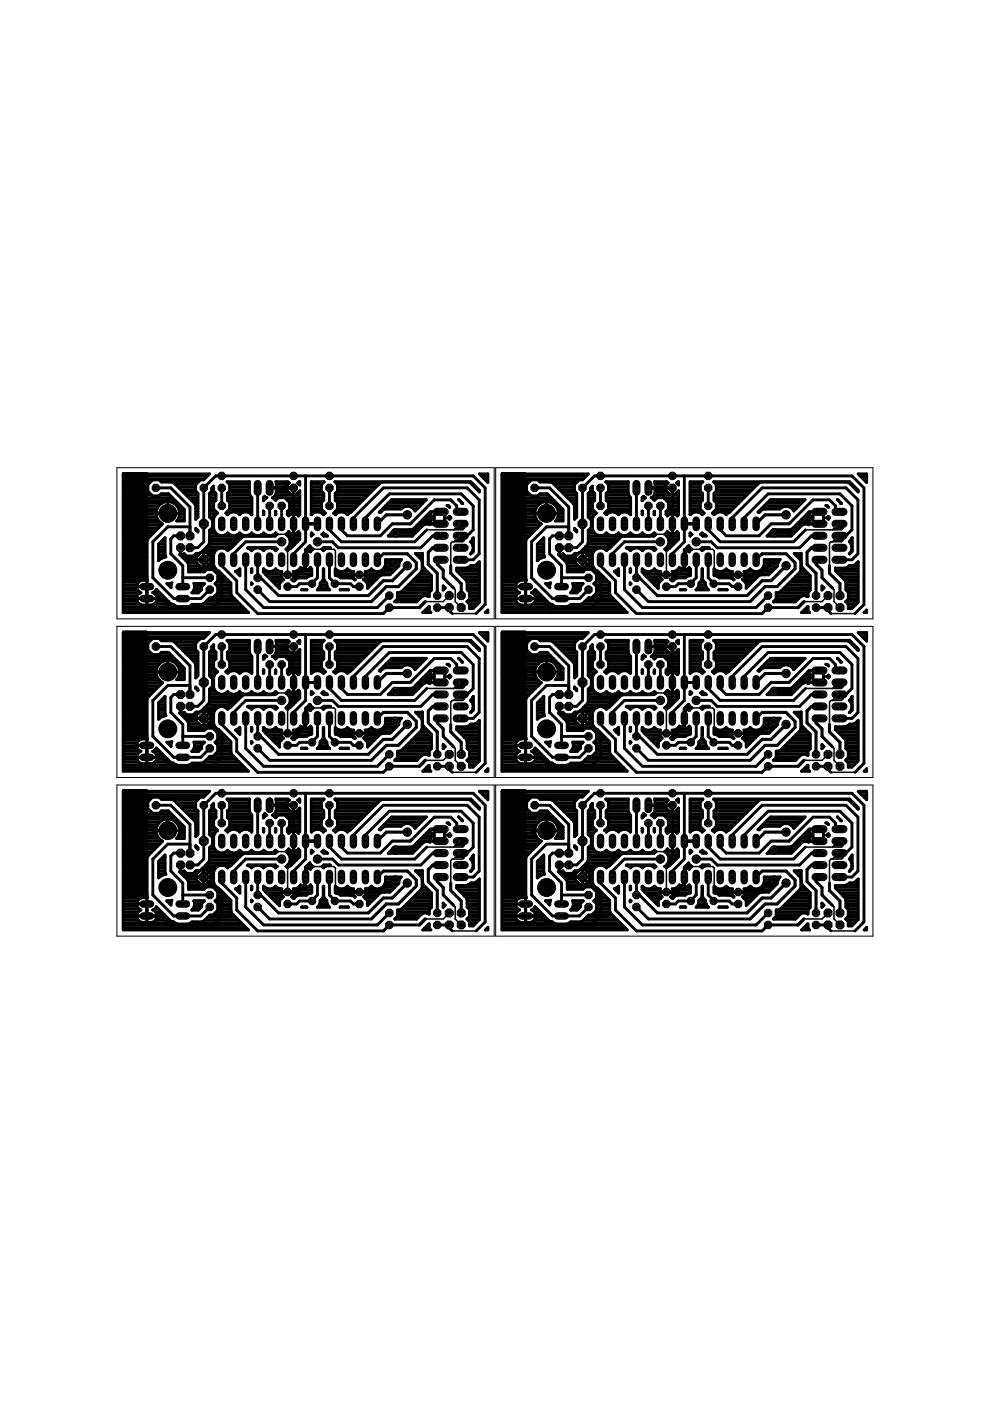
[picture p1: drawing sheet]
<svg xmlns="http://www.w3.org/2000/svg" width="210mm" height="297mm" viewBox="0 0 210 297" stroke-linecap="round" stroke-linejoin="round" font-family="sans-serif">
<g fill="#000" stroke="#000" stroke-width=".61">
<path d="M26.1 100.5h1.2zM26.1 120h.8zM26.1 119.4h.8zM26.1 118.8h.8zM26.1 118.3h.8zM26.1 117.7h.8zM26.1 117.1h.9zM26.1 116.5h.8zM26.1 116h.8zM26.1 115.4h.8zM26.1 114.8h.8zM26.1 114.2h.4z"/>
<path d="M26.1 113.6h.2zM26.1 113.1h.4zM26.1 112.5h.8zM26.1 111.9h1.2zM26.1 111.3h8.1zM26.1 110.7h.8zM26.1 110.2h.8zM26.1 109.6h.8zM26.1 109h.8zM26.1 108.4h.8zM26.1 107.9h.8zM26.1 107.3h.8z"/>
<path d="M26.1 106.7h.8zM26.1 106.1h.8zM26.1 105.6h.8zM26.1 105h.8zM26.1 104.4h.8zM26.1 103.8h.9zM26.1 103.2h1.6zM26.1 102.7h1.6zM26.1 102.1h1.1zM26.1 101.5h.8zM26.1 100.9h.8zM26.3 113.4v.4z"/>
<path d="M26.3 113.8l.2 .4zM26.5 113l-.2 .4zM26.5 114.2l.2 .2zM26.7 112.8l-.2 .2zM26.7 114.4l.2 .1zM26.9 101.1v.4zM26.9 101.5l.1 .4zM26.9 104.1v1.1zM26.9 105.2v.4zM26.9 105.8v1.5zM26.9 107.3v.2zM26.9 107.7v.5z"/>
<path d="M26.9 108.2v.4zM26.9 108.6v.2zM26.9 109.1v1zM26.9 110.1v.4zM26.9 110.5l.1 .4zM26.9 112.6v.1zM26.7 112.8l.2-.1zM26.9 114.5v.1zM26.9 114.6v.8zM26.9 115.6v.8zM26.9 116.4v.4zM26.9 116.8l.1 .4z"/>
<path d="M26.9 117.5v.4zM26.9 117.9v.8zM26.9 118.7v.2zM26.9 119.1v.4zM26.9 119.5v.8zM26.9 107.5v.2zM26.9 108.8v.3zM26.9 118.9v.2zM27 112.3l-.1 .3zM27 117.2l-.1 .3zM27 100.8l-.1 .3zM27 101.9l.3 .3z"/>
<path d="M27 103.8l-.1 .3zM27 110.9l.3 .3zM27 100.8l.3-.3zM27.3 102.2l.3 .1zM27.3 103.5l-.3 .3zM27.3 111.2l.3 .1zM27.3 112l-.3 .2zM27.6 111.7l-.3 .3zM27.3 103.5l.3-.2zM27.6 111.3h.4zM27.7 102.5v.8zM27.6 111.7l.1-.1z"/>
<path d="M27.7 111.6l.2-.1zM28 111.3l.4-.1zM27.9 111.5h.4zM28.4 111.2l.1-.2zM28.5 111l.1 .2zM28.6 111.2l.4 .1zM28.3 111.5h.6zM29 111.3h.4zM28.9 111.5l.3 .2zM29.4 111.3l.4-.1zM29.4 111.9h4.2zM29.2 111.7l.3 .3z"/>
<path d="M29.7 102.6v.8zM29.7 102.6l.3-.4zM29.7 103.2h1.6zM29.7 102.7h1.7zM29.8 111.2l.5-.6zM29.7 103.4l.1 .1zM29.5 112l.3 .2zM29.9 116.8l-.1 .4zM29.8 115.4v.1zM29.8 117.1h1.4zM29.9 115.2l-.1 .2zM29.8 115.4h1.4z"/>
<path d="M29.9 112.5h3.2zM29.9 119.4l.1-.1zM29.9 117.5v.1zM29.8 117.2l.1 .3zM29.9 116.2v.6zM29.9 115.9v.3zM29.8 115.5l.1 .4zM29.9 114v1.2zM29.9 113v.8zM29.9 112.6v.4zM29.8 112.2l.1 .4zM29.9 120h1.3z"/>
<path d="M29.9 119.4h1.3zM29.9 116.5h1.3zM29.9 116h1.3zM29.9 114.8h1.3zM29.9 114.2h1.4zM29.9 113.6h2zM29.9 113.1h2.6zM30 100.5h14.4zM29.8 103.5l.2 .3zM30.3 101.9l-.3 .3zM30 119.3l.3-.2zM29.9 117.6l.1 .1z"/>
<path d="M30 117.7h1.2zM30.1 103.8h1.2zM30.1 102.1h1.9zM30.2 107.2l.1-.1zM30.3 105.7l-.1 .1zM30.2 110.7h3.8zM30.3 107.3h3.4zM30.5 110.3l-.2 .3zM30.5 108.6l-.2 .4zM30.2 107.2l.1 .1zM30.5 106.7l-.2 .4zM30.2 105.8l.1 .2z"/>
<path d="M30.5 105.3l-.2 .4zM30 103.8l.3 .2zM30.5 101.5l-.2 .4zM30 100.5l.3 .3zM30.5 118.7l-.2 .4zM30 117.7l.3 .2zM30.3 109h2.8zM30.4 105.6h6.2zM30.4 100.9h13.6zM30.4 106.1h6.8zM30.4 118.8h.8zM30.4 118.3h.8z"/>
<path d="M30.5 109.9v.4zM30.5 109.3v.6zM30.3 109l.2 .3zM30.5 108.1v.5zM30.5 107.7v.4zM30.3 107.4l.2 .3zM30.5 106.3v.4zM30.3 106l.2 .3zM30.5 104.9v.4zM30.5 104.4v.5zM30.3 104.1l.2 .3zM30.5 101.1v.4z"/>
<path d="M30.3 100.8l.2 .3zM30.5 118.3v.4zM30.3 117.9l.2 .4zM30.5 110.2h2.9zM30.5 109.6h2.7zM30.5 108.4h2.6zM30.5 107.9h2.8zM30.5 106.7h3.8zM30.5 105h1.7zM30.5 104.4h1.1zM30.5 101.5h12.9zM31.2 114.6v7.6z"/>
<path d="M31.3 102.7v1.4zM31.3 104.1l1 1zM31.4 114.2l-.2 .4zM31.4 114.2l.3-.4zM31.3 102.7l1-1zM32.3 105.1h1.4zM32.4 114.9l3.2-3.2zM33.1 108.4v.9zM33.1 109.3l.4 1zM33.5 107.4l-.4 1zM33.5 110.3l.7 .6zM33.6 115.4l1.4-1.4z"/>
<path d="M33.6 115.4v3.5zM33.6 118.3h.9zM33.6 117.7h1.4zM33.6 117.1h1.4zM33.6 116.5h1.4zM33.6 116h1.4zM33.6 115.4h1.4zM32.3 101.7h1.4zM33.7 105.1l.5-.4zM33.8 118.6l-.2 .3zM33.9 105h2.1zM34.1 102.1h8z"/>
<path d="M34.2 106.7l-.7 .7zM34.2 110.9l.3 .2zM34.2 114.8h.8zM33.7 101.7l.5 .5zM34.2 104.7h1.5zM33.8 118.6l.7-.3zM34.5 111.1l-2.8 2.7zM34.8 114.2h.2zM35 114v.5zM35 114.5v3.1zM35 117.6l.2 .5zM34.2 106.7l.9-.3z"/>
<path d="M34.5 118.3l.7-.2zM35.6 111.7h4.7zM35.7 104.7l3.4 3.3zM34.2 102.2h1.8zM35.1 106.4h1zM33 103.4h3.2zM36.2 114.2v3.2zM36.2 114.2l.7-.6zM36 102.2h.4zM36.9 113.6h1.4zM36.9 106.7h.9zM36.4 102.2l.5 .2z"/>
<path d="M36.1 106.4l.9 .3zM37.1 102.7h4.5zM37.4 110.5l.3-.2zM37.5 107.3h.8zM38.1 109.3l-.4 1zM37 106.7l.7 .7zM37.7 110.2h1.4zM37.7 103.2h3.8zM37.8 107.9h1.1zM38 109.6h1.1zM38.1 108.4v.9zM37.7 107.4l.4 1z"/>
<path d="M38.1 117.5h.2zM38.1 109h1zM38.1 108.4h1zM38.2 117.7h1.1zM38.3 116.1v1.5zM38.3 116.1v1.4zM38.3 117.5h.6zM38.3 103.8h3.2zM36.2 117.4l2.6 2.6zM38.8 118.3h2.9zM39 117.4l-.1 .1zM38.9 104.4h2.8z"/>
<path d="M39 117.4l.6 .5zM39.1 108v2.5zM37.4 110.5h1.7zM39.4 118.8h2.3zM38.3 117.6l1.1 1.1zM39.5 105h2.5zM39.6 117.9h1.4zM38.1 117.5l1.7 1.8zM39.9 119.4h1.9zM39.8 119.3l.2 .4zM40 120h2.4zM40 105.6h2z"/>
<path d="M40.3 116.1h1.7zM40.3 107.5v6.1zM36.2 103.4l4.1 4.1zM40.3 111.7v1.9zM40.6 106.1h1.4zM41 117.9l.6-.6zM41.2 106.7h.8zM41.2 117.7h.9zM36.9 102.4l4.4 4.4zM41.5 102.7v1.4zM41.5 104.1l.5 .5zM41.5 112v.3z"/>
<path d="M41.5 112l.5 .5zM41.5 107.8v2.3zM41.5 107.3v.5zM41.3 106.8l.2 .5zM41.5 109.6h.5zM41.5 109h.5zM41.5 108.4h.5zM41.5 107.9h.5zM41.5 107.3h.5zM41.6 117.3h.1zM41.7 112.5h.3zM41.7 118v.7z"/>
<path d="M41.7 118.7h1.5zM41.7 118.7v.6zM41.7 119.3l.9 .9zM41.7 117.3h.5zM42 116.1l1.2-1.2zM42 112.5v.3zM41.5 112.3l.5 .5zM42 104.6v5zM42 109.6l-.5 .5zM42.2 117.3l.3-.1zM42.5 101.7l-1 1zM42.5 117.2l-.8 .8z"/>
<path d="M42.6 117.2l1.3-1.3zM42.7 117.1h2.8zM42.5 101.7h.7zM43.2 111.1v3.8zM43.2 103.4v7.7zM43.2 103.4l2.5-2.5zM43.2 118.7l2.5-2.6zM39.4 118.7h3.8zM43.2 118.7v1.5zM43.2 118.7h1.5zM43.2 117.2v1.5zM42.6 117.2h.6z"/>
<path d="M43.3 116.5h2.7zM43.2 117.2h.6zM43.8 116h5.5zM43.9 115.9l.3-.4zM44 120h1.4zM44.4 115.1l-.2 .4zM44.3 115.4h5.6zM44.3 117.7h1zM44.4 112.5v2.6zM44.4 112.5l.7-.7zM44.4 104.6v5zM44.4 104.6l.5-.5z"/>
<path d="M44.4 114.8h6zM44.4 114.2h6.6zM44.4 113.6h14zM44.4 113.1h1.4zM44.4 112.5h1zM44.4 109.6h1zM44.4 109h1.4zM44.4 108.4h1.4zM44.4 107.9h.9zM44.4 107.3h.9zM44.4 106.7h.9zM44.4 106.1h1.3z"/>
<path d="M44.4 105.6h1.4zM44.4 105h1.4zM44.4 100.5l-1.2 1.2zM44.6 119.4h.7zM44.6 104.4h1zM44.7 118.7v.6zM44.7 118v.7zM43.8 117.2l.9 .8zM44.7 118.8h.6zM44.7 118.3h.6zM44.9 103.5v.6zM44.9 103.5l.4-.4z"/>
<path d="M44.9 103.8h.4zM45 110.2h.3zM45 111.9h.3zM45.1 110.3v1.5zM44.4 109.6l.7 .7zM45.1 111.3h.2zM45.1 110.7h.2zM45.1 103.2h.2zM45.3 103.1v1zM45.3 104.1l.5 .5zM45.3 106.6v1.3zM45.3 107.9l.8 .9z"/>
<path d="M45.3 109.9v2.3zM45.3 112.2l.3 .6zM45.3 117.5v2.3zM45.3 119.8l.3 .6zM45.6 109.3l-.3 .6zM45.6 112.8l.4 .5zM45.6 116.9l-.3 .6zM45.7 100.9h1.3zM45.7 116.1h2.6zM45.8 104.6v1.5zM45.8 106.1l-.5 .5zM46 108.8l-.4 .5z"/>
<path d="M46 113.3l.7 .2zM46 116.4l-.4 .5zM46 108.8h.1zM46.7 113.5h.6zM46 116.4l.7-.2zM47 100.9h15.3zM47 118.7v1.3zM47 103.4v3.9zM47.3 113.5l.7-.2zM46.7 116.2h.6zM48.7 107.9l-.8 .9zM48 113.3l.3-.3z"/>
<path d="M47.3 116.2l.7 .2zM48 116.5h.5zM48.2 109h.2zM48.2 102.1h4.7zM48.2 113.1h.1zM48.2 104.6v1.5zM48.2 104.6l.5-.5zM48.2 108.4h5.2zM48.2 105.6h5.2zM48.2 105h4.8zM48.3 116.1l2.5-2.5zM48.3 113l.3 .3z"/>
<path d="M48 116.4l.3 .4zM48 108.8l.3 .3zM48.3 106.1h5.1zM48.5 104.4h4.4zM48.6 113.3l.6 .2zM48.6 116.4l-.3 .4zM48.6 108.8l-.3 .3zM48.6 102.7h4.3zM48.7 102.7v1.4zM48.1 102.2l.6 .5zM48.7 106.6v1.3zM48.2 106.1l.5 .5z"/>
<path d="M48.7 107.9h4.7zM48.7 107.3h4.7zM48.7 106.7h4.7zM48.7 103.8h4.2zM48.7 103.2h4.2zM48.6 116.4l.3-.1zM49.2 113.5h.7zM48.6 108.8l.6-.2zM49.6 117.4l2.5-2.5zM49.6 117.4v1.3zM49.9 113.5l.6-.2zM49.2 108.6h.7z"/>
<path d="M50.5 113.3l.3-.3zM49.9 108.6l.6 .2zM50.7 109h.2zM50.7 113.1h.2zM50.8 113l.3 .3zM50.5 108.8l.3 .3zM51.1 114.2l-2.2 2.1zM51.1 113.3l.7 .2zM51.1 108.8l-.3 .3zM51.1 114.2l.3-.4zM51.8 113.5h.6zM51.1 108.8l.7-.2z"/>
<path d="M51.4 113.8l.4-.2zM52.1 114.9h7.6zM52.4 113.5l.6-.2zM51.8 108.6h.6zM52.5 116.2l.1-.1zM52.6 116.1h5.8zM52.9 102.3v2.3zM52.9 104.6l.2 .7zM52.9 102.1v.2zM53 113.3l.4-.3zM52.4 108.6l.6 .2zM52.5 116.2l.5 .2z"/>
<path d="M53.1 105.3l.3 .2zM53.1 116.5h.5zM53.2 109h.2zM53.3 113.1h.1zM53.4 113l.3 .3zM53 108.8l.4 .3zM53 116.4l.4 .4zM53.4 105.5v3.6zM53.7 113.3l.6 .2zM53.7 116.4l-.3 .4zM54.3 113.5h.7zM53.7 116.4l.6-.2z"/>
<path d="M54.6 103.4v7.7zM55 113.5l.6-.2zM54.3 116.2h.7zM55.6 113.3l.3-.3zM55 116.2l.6 .2zM55.7 116.5h.4zM55.8 113.1h.2zM55.8 105.5v.7zM55.8 105.5l.3-.2zM55.8 108.3v.8zM55.8 108.3l.1 .1zM55.8 105.6h.7z"/>
<path d="M55.9 113l.3 .3zM55.6 116.4l.3 .4zM55.9 108.4v.7zM56.1 105.2l.3 .3zM56.2 113.3l.6 .2zM56.2 116.4l-.3 .4zM56.4 105.5h.2zM56.5 105.5l-.7 .7zM56.5 105.5h.1zM56.8 113.5h.7zM56.2 116.4l.6-.2zM57.2 103.4h1.4z"/>
<path d="M57.2 107.3v3.8zM57.5 113.5l.6-.2zM56.8 116.2h.7zM57.7 105.5h.3zM57.7 105.5h.2zM57.9 105.6h1.1zM58 105.5l.4-.4zM58.1 113.3l.3-.3zM57.5 116.2l.6 .2zM58.2 116.5h.5zM58.6 104.6l-.2 .5zM58.4 113.1h.1z"/>
<path d="M58.4 108.4v.7zM51.8 113.6h6.6zM58.4 116.1l.3 .3zM58.4 105h5.2zM57.9 105.5l.5 .6zM58.4 113l.3 .3zM58.1 116.4l.3 .4zM58.5 102.1h2.5zM58.5 108.4v.7zM58.6 103.4v1.2zM58.6 102.3v1.1zM58.5 102.1l.1 .2z"/>
<path d="M58.6 104.4h2.7zM58.6 103.8h2.3zM58.6 103.2h2.3zM58.6 102.7h2.5zM58.7 113.3l-.3 .3zM58.7 116.4h.1zM58.7 116.4l-.3 .4zM58.7 113.3h.1zM59 105.5l-.6 .6zM59.7 107.3v3.8zM59 105.5h1.4zM60.4 105.6h3.2z"/>
<path d="M60.7 113.3l.5-.5zM60.7 116.4l.5-.5zM60.7 116.5h.5zM60.9 102.9v.5zM60.9 103.4h1.3zM60.9 103.4v.6zM60.9 104l.8 .8zM60.9 113.1h.8zM60.9 108.4v.7zM60.9 108.4l.5-.5zM60.9 109h.9zM60.9 108.4h2.7z"/>
<path d="M61 116.1l1.3-1.2zM60.7 116.4l.3 .4zM61 106.1h2.6zM61 113.6h2.6zM61 102.1l.3 .3zM60.9 109.1l.3 .2zM61.2 112.7v.1zM61.2 116h.8zM61.2 109.3v.1zM61.2 112.7l.3 .3zM61.5 115.2l-.3 .7zM60.7 113.3l.5 .5z"/>
<path d="M61.3 116.4l-.3 .4zM60.9 102.9l.5-.5zM61.4 114.2h2.2zM61.4 106.6v1.3zM60.4 105.5l1 1.1zM61.4 107.9h2.2zM61.4 107.3h2.2zM61.4 106.7h2.2zM61.4 115.4h1.1zM61.2 109.4l.3-.3zM61.5 113l.5 .2zM61.5 114.5v.7z"/>
<path d="M61.2 113.8l.3 .7zM61.5 114.8h1.6zM61.3 116.4l.3-.1zM61.7 104.8h.6zM61.5 109.1l.5-.2zM62 113.2h.3zM62.3 117.4v1.3zM62.3 100.9h2.5zM62.3 111.1v3.8zM62.3 103.4v7.7zM57.2 103.4h5.1zM62.3 108.9v2.2z"/>
<path d="M62 108.9h.3zM62.3 103.4v1.4zM62.3 104.8h.5zM62.3 111.1v2.1zM62.3 113.2h.2zM62.3 108.9h.2zM62.5 113.2l.5-.2zM62.7 109h.9zM63.6 104l-.8 .8zM62.8 113.1h.8zM62.5 108.9l.5 .2zM63.3 112.7l-.3 .3z"/>
<path d="M63.2 102.4l.2-.3zM63.2 104.4h.4zM63 109.1l.3 .3zM63.3 112.7v.1zM63.3 109.3v.1zM63.3 112.8l.3 .2zM63.4 102.7h.2zM63.4 102.1h.2zM63.6 102.1v.7zM63.1 102.4l.5 .4zM63.6 104v5.1zM63.3 109.3l.3-.2z"/>
<path d="M63.6 113v1.4zM63.6 114.4l-2 1.9zM64.8 116.6v2.1zM64.8 111.1h2.5zM64.8 114.9l-2.5 2.5zM64.8 111.1v3.8zM64.8 100.9v10.2zM64.8 100.9h5zM64.8 118.7v1.3zM65.7 116.5l-.9 .9zM64.8 117.4v1.3zM64.8 118.7v2.1z"/>
<path d="M64.8 116.5l.7-.6zM64.9 116.5h1.4zM64.8 116.5h.2zM65.4 116h.4zM65.5 115.9l.2-.2zM65 116.5l.6 .3zM65.7 115.7l.1 .2zM65.8 115.9l.5 .5zM65.6 116.8l.2 .2zM65.9 116.9l-.1 .1zM66 102.1v7zM66 102.1h2.7z"/>
<path d="M66 113v.6zM66 113.1h.1zM66 109h.2zM66 108.4h2.6zM66 107.9h2.2zM66 107.3h2.2zM66 106.7h2.2zM66 106.1h2.6zM66 105.6h2.6zM66 105h2.6zM66 104.4h2.4zM66 103.8h2.2z"/>
<path d="M66 103.2h2.2zM66 102.7h2.2zM66 113l.4 .3zM66.3 116.4h.1zM66.3 113.3l-.3 .3zM66.4 108.8l-.4 .3zM66.4 116.4l-.5 .5zM66.3 113.3h.1zM66.4 108.8l.6-.2zM67.3 114.9h3.2zM67 108.6h.6zM68.2 106.6v1.3z"/>
<path d="M68.2 107.9l.8 .9zM68.2 102.7v1.4zM68.2 104.1l.4 .5zM68.2 116.4h.1zM67.6 108.6l.7 .2zM68.3 113.3l.3-.3zM68.6 116.1l-.3 .3zM68.2 113.3h.1zM68.4 116.5h.4zM68.5 109h.2zM68.5 113.1h.2zM68.3 108.8l.3 .3z"/>
<path d="M68.3 116.4l.3 .4zM68.6 113l.3 .3zM68.6 104.6v1.5zM68.6 106.1l-.4 .5zM68.6 116.1h1.4zM68.3 113.3l.3 .3zM68.6 113.6h.8zM68.7 102.2l-.5 .5zM68.9 108.8l-.3 .3zM68.9 116.4l-.3 .4zM68.9 113.3l.3 .1zM68.9 108.8h.1z"/>
<path d="M69.2 113.4l.2 .2zM68.9 116.4l.6-.2zM69.8 100.9h30.5zM69.8 103.4v3.9zM69.8 111.1v1.2zM70 116.1l.1 .1zM69.5 116.2h.6zM70.5 114.9l1.3 1.2zM70.7 108.8l.9-.9zM70.7 108.8h.1zM71 109h.2zM71.1 102.1h28.7z"/>
<path d="M71.1 104.6v1.5zM71.1 104.6l.5-.5zM71.1 108.4h3.5zM71.1 105.6h6.3zM71.1 105h6.9zM70.8 108.8l.3 .3zM71.1 106.1h5.8zM71.3 104.4h7.3zM71.4 108.8l-.3 .3zM71.5 102.7h8.8zM71.6 106.6v1.3zM71.1 106.1l.5 .5z"/>
<path d="M71.6 102.7v1.4zM71 102.2l.6 .5zM71.6 107.9h3.5zM71.6 107.3h4.1zM71.6 106.7h4.7zM71.6 103.8h7.6zM71.6 103.2h8.2zM71.8 116.1h17.4zM71.4 108.8l.7-.2zM72.4 112.3l1.3 1.3zM72.4 111.1v1.2zM69.8 112.3l2.6 2.6z"/>
<path d="M72.4 114.9h15.5zM72.1 108.6h.6zM72.7 108.6l.7 .2zM73.6 109h.2zM73.4 108.8l.3 .3zM73.7 113.6h6.9zM74 108.8l-.3 .3zM74 108.8l.3-.1zM74.9 109.8l6.4-6.4zM74.9 109.8v1.3zM77.5 109.8v1.3zM77.5 109.8l5-5.1z"/>
<path d="M80.2 102.7l-5.9 6zM80.4 108.6l2.7-2.7zM80.6 108.4h.3zM80.2 102.7l.4-.3zM80.4 108.6l.2 .1zM80.6 113.6l2.6-2.5zM80.6 102.4l.4-.2zM81.1 107.9h4zM81.2 108.1l-.6 .6zM81.3 103.4h17.8zM81.3 117.4l-1.3 1.3zM81.6 120h3z"/>
<path d="M81.2 108.1l.5-.2zM81.7 107.3h7.3zM81.7 118.7v1.1zM81.7 119.4h2.9zM81.7 118.8h3.2zM81.8 118.6h3.3zM81.7 107.9h.5zM82.3 106.7h7.3zM82.3 113.6l1.4-1.3zM82.3 113.6h5.2zM82.5 104.7h15.3zM82.9 106.1h7.3z"/>
<path d="M82.9 113.1h5.1zM83.1 105.9h7.3zM83.5 112.5h5.1zM83.7 112.3h3.1zM83.8 113h3.5zM84.6 119.6v.4zM84.6 120l-1.9 1.9zM84.8 118.9l-.2 .7zM82.2 107.9h2.8zM85.1 118.6l-.3 .3zM85 107.9l.3-.3zM85.3 107.6l.7-.2z"/>
<path d="M86 107.4h.7zM86.8 112.3h.4zM87.2 112.3l.5-.2zM87.3 113l1.9-1.9zM87.3 110.7l4.8-4.7zM86.7 107.4l.7 .2zM82.3 113.6h5.1zM87.6 107.9h.9zM87.7 112.1l.7-.7zM87.4 107.6l.5 .5zM87.9 111.9h1.3zM87.9 114.9l2.6-2.6z"/>
<path d="M87.9 108.1l.1 .3zM88.1 117.3h.9zM91.2 108.6l-2.8 2.8zM88.4 117.7h1.2zM88.5 111.3h1.3zM88.1 117.3l.9 1zM89 118.3h.6zM89 117.3h.5zM89 110.7h2.2zM89.2 111.1h2.9zM89.2 116.1l2.6-2.5zM89 118.3l.3 .3z"/>
<path d="M89.4 118.8h.2zM89.5 117.3h.1zM89.3 118.6l.2 .5zM89.6 117.3v2.1zM89.6 119.4v.5zM89.6 119.9l.2 .4zM89.6 110.2h1.9zM87.4 113.6l2.4-2.3zM90.2 109.6h1.5zM89.8 111.3l.5-.2zM90.4 105.9l-2.4 2.5zM90.3 111.1h.4z"/>
<path d="M90.8 109h.5zM90.7 111.1l.4 .2zM91.2 108.8l.2 .5zM91.2 110.8v.3zM91.2 111.1h3.1zM91.2 111.1v.2zM91.2 108.6v.2zM91.3 108.5h3zM91.4 109.3l.4 .4zM91.4 110.3l-.2 .5zM91.8 113.6h2.5zM91.8 109.7l.2 .1z"/>
<path d="M91.8 109.9l-.4 .4zM91.8 109.9l.2-.1zM92.1 116.1h2.2zM92.1 106h3.5zM94.3 109.6v1.5zM94.3 108.5v1.1zM94.8 107.2h.3zM94.9 109.8l.2-.1zM95 107.3h.1zM95.1 107.2l.3 .3zM94.9 109.8l.2 .1zM95.1 109.7l.2-.2z"/>
<path d="M94.8 107.2l.3 .1zM95.2 109.6h.2zM95.3 109.5l.3 .3zM95.1 109.9l.2 .2zM95.1 107.3l.2 .2zM95.6 106l1.2 1.3zM95.6 109.8l-.3 .3zM96.8 107.3v1.2zM97.3 105.9l.8 .9zM97.8 104.7l2.5 2.6zM97.2 105.9l.7 .7zM97.9 106.7h.2z"/>
<path d="M97.9 106.6l.1 .2zM98 106.8h.1zM96.8 113.6h1.6zM81 102.2h17.8zM99.1 103.4l2.5 2.6zM98.4 113.6h.7zM98.8 102.2h.5zM99.7 120h1.9zM99.3 102.2l.5 .2zM99.8 117.4l.2-.3zM99.8 114.9l.2-.3zM99.8 102.1l1.8 1.8z"/>
<path d="M99.8 119.9h.8zM99.8 114.8h.6zM100 102.7h.4zM100.3 116.5l-.3 .6zM99.8 114.9l.2 .2zM100.2 114.2l-.2 .4zM100.1 117.1h.1zM100.1 115.4h.3zM100.2 114.2l.2-.2zM100.2 114.2h.2zM100.3 115.8v.7zM100 115.1l.3 .7z"/>
<path d="M100.3 100.9l2.6 2.5zM96.8 118.7h3.5zM100.3 107.3v5zM100.3 112.3l-1.2 1.3zM100.4 116.9l-.6 .6zM100.4 114v2.9zM100.6 119.9l.4-.2zM100.6 103.2h.3zM101 119.7l.4-.3zM101.2 103.8h.3zM101.3 119.4h.3zM101.4 119.4l.2-.3z"/>
<path d="M101.6 106v11.4zM101.6 117.4l-1.3 1.3zM101.6 100.5h1.8zM101.6 103.9v.4zM99.8 102.4l1.8 1.9zM101.6 119.1v8.6zM102.1 100.9h1.3zM102.7 101.5h.7zM102.9 103.4v24.8zM103.2 102.1h.2zM103.4 100.5v1.8zM101.6 100.5l1.8 1.8z"/>
<path d="M106.4 100.5h1.2zM106.4 120h.8zM106.4 119.4h.8zM106.4 118.8h.8zM106.4 118.3h.8zM106.4 117.7h.8zM106.4 117.1h.9zM106.4 116.5h.8zM106.4 116h.8zM106.4 115.4h.8zM106.4 114.8h.8zM106.4 114.2h.4z"/>
<path d="M106.4 113.6h.2zM106.4 113.1h.4zM106.4 112.5h.8zM106.4 111.9h1.2zM106.4 111.3h8.1zM106.4 110.7h.9zM106.4 110.2h.8zM106.4 109.6h.8zM106.4 109h.8zM106.4 108.4h.8zM106.4 107.9h.8zM106.4 107.3h.8z"/>
<path d="M106.4 106.7h.8zM106.4 106.1h.8zM106.4 105.6h.8zM106.4 105h.8zM106.4 104.4h.8zM106.4 103.8h.9zM106.4 103.2h1.6zM106.4 102.7h1.6zM106.4 102.1h1.1zM106.4 101.5h.8zM106.4 100.9h.9zM106.6 113.4v.4z"/>
<path d="M106.6 113.8l.2 .4zM106.8 113l-.2 .4zM106.8 114.2l.2 .2zM107 112.8l-.2 .2zM107 114.4l.2 .1zM107.2 101.1v.4zM107.2 101.5l.1 .4zM107.2 104.1v1.1zM107.2 105.2v.4zM107.2 105.8v1.5zM107.2 107.3l.1 .2zM107.2 107.7v.5z"/>
<path d="M107.2 108.2v.4zM107.2 108.6l.1 .2zM107.2 109.1v1zM107.2 110.1v.4zM107.2 110.5l.1 .4zM107.2 112.6v.1zM107 112.8l.2-.1zM107.2 114.5v.1zM107.2 114.6v.8zM107.2 115.6v.8zM107.2 116.4v.4zM107.2 116.8l.1 .4z"/>
<path d="M107.2 117.5v.4zM107.2 117.9v.4zM107.2 118.3v.4zM107.2 118.7l.1 .2zM107.2 119.1v.4zM107.2 119.5v.8zM107.3 107.5l-.1 .2zM107.3 108.8l-.1 .3zM107.3 118.9l-.1 .2zM107.3 112.3l-.1 .3zM107.3 117.2l-.1 .3zM107.3 100.8l-.1 .3z"/>
<path d="M107.3 101.9l.3 .3zM107.3 103.8l-.1 .3zM107.3 110.9l.3 .3zM107.6 100.5l-.3 .3zM107.6 102.2l.3 .1zM107.6 103.5l-.3 .3zM107.6 111.2l.3 .1zM107.6 112l-.3 .2zM107.6 112l.3-.3zM107.6 103.5l.3-.2zM107.9 111.3h.5zM108 102.5v.8z"/>
<path d="M107.9 111.7l.1-.1zM108 111.6l.2-.1zM108.4 111.3l.3-.1zM108.2 111.5h.4zM108.7 111.2l.1-.2zM108.8 111l.1 .2zM108.9 111.2l.4 .1zM108.6 111.5h.6zM109.3 111.3h.4zM109.2 111.5l.3 .2zM109.7 111.3l.4-.1zM109.7 111.9h4.2z"/>
<path d="M109.5 111.7l.3 .3zM110 102.6v.8zM110 102.6l.3-.4zM110 103.2h1.7zM110 102.7h1.7zM110.1 111.2l.5-.6zM110 103.4l.1 .1zM109.8 112l.3 .2zM110.2 116.8l-.1 .4zM110.1 115.4v.1zM110.1 117.1h1.4zM110.2 115.2l-.1 .2z"/>
<path d="M110.2 115.4h1.3zM110.2 112.5h3.2zM110.2 119.4l.1-.1zM110.2 117.5v.1zM110.1 117.2l.1 .3zM110.2 116.2v.6zM110.2 115.9v.3zM110.1 115.5l.1 .4zM110.2 114v1.2zM110.2 113v.8zM110.2 112.6v.4zM110.1 112.2l.1 .4z"/>
<path d="M110.2 120h1.3zM110.2 119.4h1.3zM110.2 116.5h1.3zM110.2 116h1.3zM110.2 114.8h1.3zM110.2 114.2h1.5zM110.2 113.6h2zM110.2 113.1h2.6zM110.3 100.5h14.4zM110.1 103.5l.2 .3zM110.3 102.2l.3-.3zM110.3 119.3l.3-.2z"/>
<path d="M110.2 117.6l.1 .1zM110.3 117.7h1.2zM110.4 103.8h1.3zM110.4 102.1h1.9zM110.5 107.2l.1-.1zM110.5 105.8l.1-.1zM110.5 110.7h3.8zM110.6 107.3h3.4zM110.8 110.3l-.2 .3zM110.8 108.6l-.2 .4zM110.5 107.2l.1 .1zM110.8 106.7l-.2 .4z"/>
<path d="M110.5 105.8l.1 .2zM110.8 105.3l-.2 .4zM110.3 103.8l.3 .2zM110.8 101.5l-.2 .4zM110.3 100.5l.3 .3zM110.8 118.7l-.2 .4zM110.3 117.7l.3 .2zM110.6 109h2.8zM110.7 105.6h6.2zM110.7 100.9h13.6zM110.7 106.1h6.8zM110.7 118.8h.8z"/>
<path d="M110.7 118.3h.8zM110.8 109.9v.4zM110.8 109.3v.6zM110.6 109l.2 .3zM110.8 108.1v.5zM110.8 107.7v.4zM110.6 107.4l.2 .3zM110.8 106.3v.4zM110.6 106l.2 .3zM110.8 104.9v.4zM110.8 104.4v.5zM110.6 104.1l.2 .3z"/>
<path d="M110.8 101.1v.4zM110.6 100.8l.2 .3zM110.8 118.3v.4zM110.6 117.9l.2 .4zM110.8 110.2h2.9zM110.8 109.6h2.7zM110.8 108.4h2.6zM110.8 107.9h2.8zM110.8 106.7h3.8zM110.8 105h1.7zM110.8 104.4h1.1zM110.8 101.5h12.9z"/>
<path d="M111.5 114.6v7.6zM111.7 102.7v1.4zM111.7 104.1l.9 1zM111.7 114.2l-.2 .4zM112 113.8l-.3 .4zM112.6 101.7l-.9 1zM112.6 105.1h1.4zM112.7 114.9l3.2-3.2zM113.4 108.4v.9zM113.4 109.3l.4 1zM113.8 107.4l-.4 1zM113.8 110.3l.7 .6z"/>
<path d="M113.9 115.4l1.4-1.4zM113.9 115.4v3.5zM113.9 118.3h1zM113.9 117.7h1.4zM113.9 117.1h1.4zM113.9 116.5h1.4zM113.9 116h1.4zM113.9 115.4h1.4zM112.6 101.7h1.4zM114 105.1l.5-.4zM114.2 118.6l-.3 .3zM114.2 105h2.1z"/>
<path d="M114.4 102.1h8zM114.5 106.7l-.7 .7zM114.5 110.9l.3 .2zM114.5 114.8h.8zM114 101.7l.5 .5zM114.5 104.7h1.5zM114.2 118.6l.6-.3zM114.8 111.1l-2.8 2.7zM115.1 114.2h.2zM115.3 114v.5zM115.3 114.5v3.1zM115.3 117.6l.2 .5z"/>
<path d="M114.5 106.7l.9-.3zM114.8 118.3l.7-.2zM115.9 111.7h4.7zM116 104.7l3.4 3.3zM114.5 102.2h1.8zM115.4 106.4h1zM113.3 103.4h3.2zM116.5 114.2v3.2zM116.5 114.2l.7-.6zM116.3 102.2h.5zM117.2 113.6h1.4zM117.2 106.7h.9z"/>
<path d="M116.8 102.2l.4 .2zM116.4 106.4l.9 .3zM117.5 102.7h4.4zM117.8 110.5l.2-.2zM117.8 107.3h.8zM118.4 109.3l-.4 1zM117.3 106.7l.7 .7zM118 110.2h1.4zM118 103.2h3.8zM118.2 107.9h1zM118.3 109.6h1.1zM118.4 108.4v.9z"/>
<path d="M118 107.4l.4 1zM118.4 117.5h.2zM118.4 109h1zM118.4 108.4h1zM118.5 117.7h1.2zM118.6 116.1v1.5zM118.6 116.1v1.4zM118.6 117.5h.6zM118.6 103.8h3.2zM116.5 117.4l2.6 2.6zM119.1 118.3h2.9zM119.3 117.4l-.1 .1z"/>
<path d="M119.2 104.4h2.8zM119.3 117.4l.6 .5zM119.4 108v2.5zM117.8 110.5h1.6zM119.7 118.8h2.3zM118.6 117.6l1.1 1.1zM119.8 105h2.5zM119.9 117.9h1.4zM118.4 117.5l1.7 1.8zM120.2 119.4h1.9zM120.1 119.3l.2 .4zM120.3 120h2.4z"/>
<path d="M120.4 105.6h1.9zM120.6 116.1h1.7zM120.6 107.5v6.1zM116.5 103.4l4.1 4.1zM120.6 111.7v1.9zM120.9 106.1h1.4zM121.3 117.9l.6-.6zM121.5 106.7h.8zM121.5 117.7h.9zM117.2 102.4l4.4 4.4zM121.8 102.7v1.4zM121.8 104.1l.5 .5z"/>
<path d="M121.8 112v.3zM121.8 112l.5 .5zM121.8 107.8v2.3zM121.8 107.3v.5zM121.6 106.8l.2 .5zM121.8 109.6h.5zM121.8 109h.5zM121.8 108.4h.5zM121.8 107.9h.5zM121.8 107.3h.5zM121.9 117.3h.1zM122 112.5h.3z"/>
<path d="M122 118v.7zM122 118.7h1.5zM122 118.7v.6zM122 119.3l.9 .9zM122 117.3h.5zM122.3 116.1l1.2-1.2zM122.3 112.5v.3zM121.8 112.3l.5 .5zM122.3 104.6v5zM122.3 109.6l-.5 .5zM122.5 117.3l.4-.1zM122.8 101.7l-1 1z"/>
<path d="M122.9 117.2l-.9 .8zM122.9 117.2l1.3-1.3zM123 117.1h2.8zM122.8 101.7h.7zM123.5 111.1v3.8zM123.5 103.4v7.7zM123.5 103.4l2.5-2.5zM123.5 118.7l2.5-2.6zM119.7 118.7h3.8zM123.5 118.7v1.5zM123.5 118.7h1.5zM123.5 117.2v1.5z"/>
<path d="M122.9 117.2h.6zM123.6 116.5h2.7zM123.5 117.2h.6zM124.1 116h5.5zM124.2 115.9l.3-.4zM124.3 120h1.4zM124.7 115.1l-.2 .4zM124.6 115.4h5.6zM124.7 117.7h.9zM124.7 112.5v2.6zM124.7 112.5l.7-.7zM124.7 104.6v5z"/>
<path d="M124.7 104.6l.5-.5zM124.7 114.8h6zM124.7 114.2h6.6zM124.7 113.6h14zM124.7 113.1h1.4zM124.7 112.5h1zM124.7 109.6h1.1zM124.7 109h1.5zM124.7 108.4h1.4zM124.7 107.9h.9zM124.7 107.3h.9zM124.7 106.7h.9z"/>
<path d="M124.7 106.1h1.3zM124.7 105.6h1.4zM124.7 105h1.4zM124.7 100.5l-1.2 1.2zM124.9 119.4h.7zM124.9 104.4h1zM125 118.7v.6zM125 118v.7zM124.1 117.2l.9 .8zM125 118.8h.6zM125 118.3h.6zM125.2 103.5v.6z"/>
<path d="M125.2 103.5l.4-.4zM125.2 103.8h.4zM125.3 110.2h.3zM125.3 111.9h.3zM125.4 110.3v1.5zM124.7 109.6l.7 .7zM125.4 111.3h.2zM125.4 110.7h.2zM125.4 103.2h.2zM125.6 103.1v1zM125.6 104.1l.5 .5zM125.6 106.6v1.3z"/>
<path d="M125.6 107.9l.8 .9zM125.6 109.9v2.3zM125.6 112.2l.3 .6zM125.6 117.5v2.3zM125.6 119.8l.3 .6zM125.9 109.3l-.3 .6zM125.9 112.8l.4 .5zM125.9 116.9l-.3 .6zM126 100.9h1.3zM126 116.1h2.6zM126.1 104.6v1.5zM126.1 106.1l-.5 .5z"/>
<path d="M126.3 108.8l-.4 .5zM126.3 113.3l.7 .2zM126.3 116.4l-.4 .5zM126.3 108.8h.1zM127 113.5h.7zM126.3 116.4l.7-.2zM127.3 100.9h15.3zM127.3 118.7v1.3zM127.3 103.4v3.9zM127.7 113.5l.6-.2zM127 116.2h.7zM129 107.9l-.8 .9z"/>
<path d="M128.3 113.3l.3-.3zM127.7 116.2l.6 .2zM128.4 116.5h.4zM128.5 109h.2zM128.5 102.1h4.7zM128.5 113.1h.2zM128.5 104.6v1.5zM128.5 104.6l.5-.5zM128.5 108.4h5.2zM128.5 105.6h5.2zM128.5 105h4.8zM128.6 116.1l2.5-2.5z"/>
<path d="M128.6 113l.3 .3zM128.3 116.4l.3 .4zM128.3 108.8l.3 .3zM128.6 106.1h5.1zM128.8 104.4h4.4zM128.9 113.3l.6 .2zM128.9 116.4l-.3 .4zM128.9 108.8l-.3 .3zM128.9 102.7h4.3zM129 102.7v1.4zM128.4 102.2l.6 .5zM129 106.6v1.3z"/>
<path d="M128.5 106.1l.5 .5zM129 107.9h4.7zM129 107.3h4.7zM129 106.7h4.7zM129 103.8h4.2zM129 103.2h4.2zM128.9 116.4l.3-.1zM129.5 113.5h.7zM128.9 108.8l.6-.2zM129.9 117.4l2.5-2.5zM129.9 117.4v1.3zM130.2 113.5l.6-.2z"/>
<path d="M129.5 108.6h.7zM130.8 113.3l.3-.3zM130.2 108.6l.6 .2zM131 109h.2zM131 113.1h.2zM131.1 113l.3 .3zM130.8 108.8l.3 .3zM131.4 113.3l.7 .2zM131.4 108.8l-.3 .3zM131.7 113.8l-2.5 2.5zM132.1 113.5h.6zM131.4 108.8l.7-.2z"/>
<path d="M131.7 113.8l.4-.2zM132.4 114.9h7.6zM132.1 113.6h.5zM132.7 113.5l.6-.2zM132.1 108.6h.6zM132.8 116.2l.1-.1zM132.9 116.1h5.8zM133.2 102.3v2.3zM133.2 104.6l.2 .7zM133.2 102.1v.2zM133.3 113.3l.4-.3zM132.7 108.6l.6 .2z"/>
<path d="M132.8 116.2l.5 .2zM133.4 105.3l.3 .2zM133.4 116.5h.5zM133.5 109h.2zM133.6 113.1h.1zM133.7 113l.3 .3zM133.3 108.8l.4 .3zM133.3 116.4l.4 .4zM133.7 105.5v3.6zM134 113.3l.6 .2zM134 116.4l-.3 .4zM134.6 113.5h.7z"/>
<path d="M134 116.4l.6-.2zM134.9 103.4v7.7zM135.3 113.5l.6-.2zM134.6 116.2h.7zM135.9 113.3l.3-.3zM135.3 116.2l.6 .2zM136 116.5h.4zM136.1 113.1h.2zM136.1 105.5v.7zM136.1 105.5l.3-.2zM136.1 108.3v.8zM136.1 108.3l.1 .1z"/>
<path d="M136.1 105.6h.7zM136.2 113l.3 .3zM135.9 116.4l.3 .4zM136.2 108.4v.7zM136.4 105.2l.3 .3zM136.5 113.3l.6 .2zM136.5 116.4l-.3 .4zM136.7 105.5h.2zM136.8 105.5l-.7 .7zM136.8 105.5h.1zM137.1 113.5h.7zM136.5 116.4l.6-.2z"/>
<path d="M137.5 103.4h1.4zM137.5 107.3v3.8zM137.8 113.5l.6-.2zM137.1 116.2h.7zM138 105.5h.3zM138 105.5h.2zM138.2 105.6h1.1zM138.3 105.5l.4-.4zM138.4 113.3l.3-.3zM137.8 116.2l.6 .2zM138.5 116.5h.5zM138.9 104.6l-.2 .5z"/>
<path d="M138.7 113.1h.1zM138.7 108.4v.7zM132.6 113.6h6.1zM138.7 116.1l.3 .3zM138.7 105h5.2zM138.2 105.5l.5 .6zM138.7 113l.3 .3zM138.4 116.4l.3 .4zM138.8 102.1h2.6zM138.8 108.4v.7zM138.9 103.4v1.2zM138.9 102.3v1.1z"/>
<path d="M138.8 102.1l.1 .2zM138.9 104.4h2.7zM138.9 103.8h2.3zM138.9 103.2h2.3zM138.9 102.7h2.5zM139 113.3l-.3 .3zM139 116.4h.1zM139 116.4l-.3 .4zM139 113.3h.1zM139.3 105.5l-.6 .6zM140 107.3v3.8zM139.3 105.5h1.4z"/>
<path d="M140.7 105.6h3.2zM141 113.3l.5-.5zM141 116.4l.5-.5zM141.1 116.5h.4zM141.2 102.9v.5zM141.2 103.4h1.3zM141.2 103.4v.6zM141.2 104l.8 .8zM141.2 113.1h.8zM141.2 108.4v.7zM141.2 108.4l.5-.5zM141.2 109h.9z"/>
<path d="M141.2 108.4h2.7zM141.3 116.1l1.3-1.2zM141 116.4l.3 .4zM141.3 106.1h2.6zM141.3 113.6h2.6zM141.4 102.1l.2 .3zM141.2 109.1l.3 .2zM141.5 112.7v.1zM141.5 116h.8zM141.5 109.3v.1zM141.5 112.7l.3 .3zM141.8 115.2l-.3 .7z"/>
<path d="M141 113.3l.5 .5zM141.6 116.4l-.3 .4zM141.7 102.4l-.5 .5zM141.7 114.2h2.2zM141.7 106.6v1.3zM140.7 105.5l1 1.1zM141.7 107.9h2.2zM141.7 107.3h2.2zM141.7 106.7h2.2zM141.8 115.4h1.1zM141.5 109.4l.3-.3zM141.8 113l.5 .2z"/>
<path d="M141.8 114.5v.7zM141.5 113.8l.3 .7zM141.8 114.8h1.6zM141.6 116.4l.3-.1zM142 104.8h.6zM141.8 109.1l.5-.2zM142.3 113.2h.3zM142.6 117.4v1.3zM142.6 100.9h2.5zM142.6 111.1v3.8zM142.6 103.4v7.7zM137.5 103.4h5.1z"/>
<path d="M142.6 108.9v2.2zM142.3 108.9h.3zM142.6 103.4v1.4zM142.6 104.8h.5zM142.6 111.1v2.1zM142.6 113.2h.2zM142.6 108.9h.2zM142.8 113.2l.5-.2zM143 109h.9zM143.1 104.8l.8-.8zM143.1 113.1h.8zM142.8 108.9l.5 .2z"/>
<path d="M143.6 112.7l-.3 .3zM143.5 102.4l.2-.3zM143.5 104.4h.4zM143.3 109.1l.3 .3zM143.6 112.7v.1zM143.6 109.3v.1zM143.6 112.8l.3 .2zM143.7 102.7h.2zM143.7 102.1h.2zM143.9 102.1v.7zM143.4 102.4l.5 .4zM143.9 104v5.1z"/>
<path d="M143.6 109.3l.3-.2zM143.9 113v1.4zM143.9 114.4l-2 1.9zM145.1 116.6v2.1zM145.1 111.1h2.5zM145.1 114.9l-2.5 2.5zM145.1 111.1v3.8zM145.1 100.9v10.2zM145.1 100.9h5.1zM145.1 118.7v1.3zM145.1 117.4l.9-.9zM145.1 117.4v1.3z"/>
<path d="M145.1 118.7v2.1zM145.1 116.5l.7-.6zM145.2 116.5h1.4zM145.1 116.5h.3zM145.7 116h.5zM145.8 115.9l.2-.2zM145.4 116.5l.5 .3zM146 115.7l.1 .2zM146.1 115.9l.5 .5zM145.9 116.8l.2 .2zM146.2 116.9l-.1 .1zM146.3 102.1v7z"/>
<path d="M146.3 102.1h2.7zM146.3 113v.6zM146.3 113.1h.1zM146.3 109h.2zM146.3 108.4h2.6zM146.3 107.9h2.2zM146.3 107.3h2.2zM146.3 106.7h2.2zM146.3 106.1h2.6zM146.3 105.6h2.6zM146.3 105h2.6zM146.3 104.4h2.4z"/>
<path d="M146.3 103.8h2.2zM146.3 103.2h2.2zM146.3 102.7h2.2zM146.3 113l.4 .3zM146.6 116.4h.1zM146.6 113.3l-.3 .3zM146.7 108.8l-.4 .3zM146.7 116.4l-.5 .5zM146.6 113.3h.1zM146.7 108.8l.6-.2zM147.6 114.9h3.2zM147.3 108.6h.7z"/>
<path d="M148.5 106.6v1.3zM148.5 107.9l.8 .9zM148.5 102.7v1.4zM148.5 104.1l.4 .5zM148.5 116.4h.2zM148 108.6l.6 .2zM148.6 113.3l.3-.3zM148.9 116.1l-.2 .3zM148.5 113.3h.2zM148.7 116.5h.4zM148.8 109h.2zM148.8 113.1h.2z"/>
<path d="M148.6 108.8l.3 .3zM148.6 116.4l.3 .4zM148.9 113l.3 .3zM148.9 104.6v1.5zM148.9 106.1l-.4 .5zM148.9 116.1h1.4zM148.7 113.3l.2 .3zM148.9 113.6h.9zM149 102.2l-.5 .5zM149.2 108.8l-.3 .3zM149.2 116.4l-.3 .4zM149.2 113.3l.3 .1z"/>
<path d="M149.2 108.8h.1zM149.5 113.4l.3 .2zM149.2 116.4l.6-.2zM150.2 100.9h30.4zM150.2 103.4v3.9zM150.2 111.1v1.2zM150.3 116.1l.1 .1zM149.8 116.2h.6zM150.8 114.9l1.3 1.2zM151 108.8l.9-.9zM151 108.8h.1zM151.3 109h.3z"/>
<path d="M151.4 102.1h28.7zM151.4 104.6v1.5zM151.4 104.6l.5-.5zM151.4 108.4h3.5zM151.4 105.6h6.4zM151.4 105h6.9zM151.1 108.8l.3 .3zM151.4 106.1h5.8zM151.6 104.4h7.3zM151.7 108.8l-.3 .3zM151.8 102.7h8.9zM151.9 106.6v1.3z"/>
<path d="M151.4 106.1l.5 .5zM151.9 102.7v1.4zM151.3 102.2l.6 .5zM151.9 107.9h3.5zM151.9 107.3h4.1zM151.9 106.7h4.7zM151.9 103.8h7.6zM151.9 103.2h8.2zM152.1 116.1h17.4zM151.7 108.8l.7-.2zM152.7 112.3l1.3 1.3zM152.7 111.1v1.2z"/>
<path d="M150.2 112.3l2.5 2.6zM152.7 114.9h15.6zM152.4 108.6h.6zM153 108.6l.7 .2zM153.9 109h.2zM153.7 108.8l.3 .3zM154 113.6h7zM154.3 108.8l-.3 .3zM154.3 108.8l.3-.1zM155.2 109.8l6.4-6.4zM155.2 109.8v1.3zM157.8 109.8v1.3z"/>
<path d="M157.8 109.8l5.1-5.1zM160.5 102.7l-5.9 6zM160.7 108.6l2.7-2.7zM160.9 108.4h.3zM160.5 102.7l.4-.3zM160.7 108.6l.3 .1zM161 113.6l2.5-2.5zM160.9 102.4l.5-.2zM161.4 107.9h4zM161.5 108.1l-.5 .6zM161.6 103.4h17.8zM161.6 117.4l-1.3 1.3z"/>
<path d="M161.9 120h3zM161.5 108.1l.5-.2zM162 107.3h7.4zM162 118.7v1.1zM162 119.4h2.9zM162 118.8h3.2zM162.1 118.6h3.3zM162 107.9h.5zM162.6 106.7h7.3zM162.6 113.6l1.4-1.3zM162.6 113.6h5.2zM162.9 104.7h15.2z"/>
<path d="M163.2 106.1h7.3zM163.2 113.1h5.1zM163.4 105.9h7.3zM163.8 112.5h5.1zM164 112.3h3.6zM164.1 113h3.5zM164.9 119.6v.4zM164.9 120l-1.9 1.9zM165.1 118.9l-.2 .7zM162.5 107.9h2.9zM165.4 118.6l-.3 .3zM165.4 107.9l.3-.3z"/>
<path d="M165.7 107.6l.6-.2zM166.3 107.4h.7zM167.6 112.3l.4-.2zM167.6 113l1.9-1.9zM167.6 110.7l4.8-4.7zM167 107.4l.7 .2zM162.6 113.6h5.1zM167.9 107.9h.9zM168 112.1l.4-.3zM167.7 107.6l.5 .5zM168.2 111.9h1.3zM168.3 114.9l2.5-2.6z"/>
<path d="M168.2 108.1l.1 .3zM168.4 111.8l.3-.4zM168.4 117.3h.9zM171.5 108.6l-2.8 2.8zM168.7 117.7h1.2zM168.8 111.3h1.3zM168.4 117.3l.9 1zM169.3 118.3h.6zM169.3 117.3h.5zM169.3 110.7h2.2zM169.5 111.1h2.9zM169.5 116.1l2.6-2.5z"/>
<path d="M169.3 118.3l.3 .3zM169.7 118.8h.2zM169.8 117.3h.1zM169.6 118.6l.2 .5zM169.9 117.3v2.1zM169.9 119.4v.5zM169.9 119.9l.2 .4zM169.9 110.2h1.9zM167.7 113.6l2.4-2.3zM170.5 109.6h1.5zM170.1 111.3l.5-.2zM170.7 105.9l-2.4 2.5z"/>
<path d="M170.6 111.1h.4zM171.1 109h.5zM171 111.1l.4 .2zM171.5 108.8l.2 .5zM171.5 110.8v.3zM171.5 111.1h3.1zM171.5 111.1v.2zM171.5 108.6v.2zM171.6 108.5h3zM171.7 109.3l.4 .4zM171.7 110.3l-.2 .5zM172.1 113.6h2.5z"/>
<path d="M172.1 109.7l.2 .1zM172.1 109.9l-.4 .4zM172.1 109.9l.2-.1zM172.4 116.1h2.2zM172.4 106h3.5zM174.6 109.9v1.2zM174.6 108.5v1.4zM175.1 107.2h.3zM175.2 109.8l.2-.1zM175.3 107.3h.2zM175.4 107.2l.3 .3zM175.2 109.8l.2 .1z"/>
<path d="M175.4 109.7l.2-.2zM175.1 107.2l.3 .1zM175.5 109.6h.2zM175.6 109.5l.3 .3zM175.4 109.9l.2 .2zM175.4 107.3l.2 .2zM175.9 106l1.2 1.3zM175.9 109.8l-.3 .3zM177.1 107.3v1.2zM177.6 105.9l.8 .9zM178.1 104.7l2.5 2.6zM177.5 105.9l.7 .7z"/>
<path d="M178.2 106.7h.2zM178.2 106.6l.1 .2zM178.3 106.8h.1zM177.1 113.6h1.6zM161.4 102.2h17.7zM179.4 103.4l2.5 2.6zM178.7 113.6h.7zM179.1 102.2h.5zM180 120h1.9zM179.6 102.2l.5 .2zM180.1 117.4l.2-.3zM180.1 114.9l.2-.3z"/>
<path d="M180.1 102.1l1.8 1.8zM180.1 119.9h.8zM180.1 114.8h.6zM180.3 102.7h.4zM180.6 116.5l-.3 .6zM180.1 114.9l.2 .2zM180.5 114.2l-.2 .4zM180.4 117.1h.1zM180.4 115.4h.3zM180.5 114.2l.2-.2zM180.5 114.2h.2zM180.6 115.8v.7z"/>
<path d="M180.3 115.1l.3 .7zM180.6 100.9l2.6 2.5zM177.1 118.7h3.5zM180.6 107.3v5zM180.6 112.3l-1.2 1.3zM180.7 116.9l-.6 .6zM180.7 114v2.9zM180.9 119.9l.4-.2zM180.9 103.2h.4zM181.3 119.7l.4-.3zM181.5 103.8h.3zM181.6 119.4h.3z"/>
<path d="M181.7 119.4l.2-.3zM181.9 106v11.4zM181.9 117.4l-1.3 1.3zM181.9 100.5h1.8zM181.9 103.9v.4zM180.1 102.4l1.8 1.9zM181.9 119.1v8.6zM182.4 100.9h1.3zM183 101.5h.7zM183.2 103.4v24.8zM183.5 102.1h.2zM183.7 100.5v1.8z"/>
<path d="M181.9 100.5l1.8 1.8zM26.1 134.1h1.2zM26.1 139.6h.8zM26.1 139h.8zM26.1 138.5h.8zM26.1 137.9h.8zM26.1 137.3h1zM26.1 136.7h1.6zM26.1 136.2h1.6zM26.1 135.6h1zM26.1 135h.8zM26.1 134.4h.9z"/>
<path d="M26.1 100.5v29.4zM26.1 129.8h26.5zM26.1 129.2h25.9zM26.1 128.7h25.4zM26.1 128.1h3.5zM26.1 127.5h3zM26.1 126.9h2.9zM26.1 126.3h3zM26.1 125.8h3.5zM26.1 125.2h3.2zM26.1 124.6h2.9zM26.1 124h2.9z"/>
<path d="M26.1 123.4h3.3zM26.1 122.9h5.1zM26.1 122.3h1.1zM26.1 121.7h.8zM26.1 121.1h.8zM26.1 120.6h.8zM26.9 134.8v.4zM26.9 135.2l.1 .3zM26.9 137.8v1.1zM26.9 138.9v.4zM26.9 139.4v1.5zM26.9 120.5v1.2z"/>
<path d="M26.9 121.7l.1 .4zM27 134.4l-.1 .4zM27 135.5l.3 .3zM27 137.4l-.1 .4zM27 122.1l.3 .2zM27 134.4l.3-.3zM27.3 135.8l.3 .2zM27 137.4l.3-.3zM27.3 122.3l.3 .3zM27.6 122.6l.3 .2zM27.3 137.1l.3-.1zM27.7 136.1v.9z"/>
<path d="M27.9 122.8h.4zM28.3 122.8h.8zM29 124.1v.3zM29 124.4h2.1zM29 124.4v.3zM29 124.7l.2 .5zM29 126.7v.2zM29 126.9h2.1zM29 126.9v.3zM29 127.2l.2 .5zM29.1 122.8l.4-.2zM29.2 123.6l-.2 .5z"/>
<path d="M29.2 125.2l.4 .3zM29.2 126.2l-.2 .5zM29.2 127.7l.4 .4zM29.5 122.6l.3-.3zM29.2 123.6l.4-.3zM29.6 125.5l.3 .1zM29.2 126.2l.4-.4zM29.6 128.1l.5 .2zM29.7 136.2v.9zM30 135.8l-.3 .4zM29.7 136.7h1.6zM29.7 136.2h1.9z"/>
<path d="M29.7 137.1h.1zM29.9 122l-.1 .3zM29.9 120.9l-.1 .3zM29.8 122.3h1.4zM29.9 120.1l-.1 .2zM29.8 121.1h1.4zM29.6 125.8l.3-.2zM29.9 121.6v.4zM29.8 121.2l.1 .4zM29.9 120.5v.4zM29.8 120.3l.1 .2zM29.9 119.4v.7z"/>
<path d="M29.9 121.7h1.3zM29.9 120.6h1.3zM30 137.3h1.3zM30 134.1h14.4zM29.8 137.1l.2 .3zM30 135.8l.3-.2zM29.6 123.3l.5-.3zM30.1 128.3h1zM30.2 139.5l.1-.2zM30.3 135.6h1.8zM30.2 139.5l.1 .1zM30.5 139l-.2 .3z"/>
<path d="M30 137.4l.3 .3zM30.5 135.2l-.2 .3zM30 134.1l.3 .3zM30.3 134.4h13.8zM30.3 139.6h6.7zM30.4 137.9h1.1zM30.4 139h6zM30.3 139.6l.2 .4zM30.5 138.6v.4zM30.5 138v.6zM30.3 137.8l.2 .2zM30.5 134.8v.4z"/>
<path d="M30.3 134.4l.2 .4zM30.5 138.5h1.5zM30.5 135h13zM31.1 123v1.4zM30.1 123h1zM31.1 126.9v1.4zM31.1 128.3h1.1zM31.1 126.9h2.2zM31.1 125.7v1.2zM31.1 124.4v1.3zM31.1 124.4v2.5zM31.1 126.9h3.2z"/>
<path d="M31.2 122.2v.5zM31.2 122.7l.1 .3zM31.1 123h.2zM31.3 136.4v1.4zM31.3 137.8l1 1zM32.2 128.3l.5-.2zM31.3 136.4l1-1zM32.3 138.8h1.4zM32.4 125.6l.3-.1zM32.4 114.9v7.6zM32.6 125.8h1.4zM32.7 128.1h3.7z"/>
<path d="M32.7 128.1l.4-.4zM32.4 125.6l.3 .2zM32.7 125.5l.4-.3zM33 125.2h.4zM33.3 127.2l-.2 .5zM32.7 125.8l.4 .4zM33.1 124.9v.3zM33.1 124.9l2.7 2.7zM33.1 127.5h2.6zM33.1 126.3h1.4zM33.3 126.9v.3zM33.3 126.7v.2z"/>
<path d="M33.1 126.2l.2 .5zM33.3 126.9h1.8zM32.3 135.4h1.4zM33.7 138.8l.5-.5zM34 135.6h8.3zM34.1 138.5h1.8zM33.7 135.4l.5 .5zM34.2 138.3h1.5zM34.3 126.9l1.9 1.9zM35.4 123.7h.5zM35.7 124h.6zM35.7 138.3l3.4 3.4z"/>
<path d="M35.8 127.6l.4 .4zM35.9 123.7l.5-.1zM34.2 135.9h1.8zM36.2 128l.4 .1zM33 137.1h3.2zM36.2 128.8h8.9zM36.3 124.1v.5zM35.4 123.7l.9 .9zM36 135.9h.4zM36.4 123.6l-.1 .5zM36.6 128.1h.2zM36.8 128.1l.2 .3z"/>
<path d="M32.4 122.5l4.5 4.4zM36.9 126.9h1.9zM36.4 135.9l.5 .1zM37 128.4l.6 .2zM37 136.2h4.7zM37.6 136.7h3.9zM37.6 128.6h2.3zM38.2 137.3h3.3zM38.8 137.9h2.8zM38.8 126.9h3.8zM38.8 122.5h5.7zM38.8 122.5v1.9z"/>
<path d="M38.8 120v2.5zM39.3 138.5h2.7zM39.9 128.6l.6-.2zM39.9 139h2.1zM40 120.2v1.1zM40 119.7v.5zM40 121.1h3.4zM40 120.6h5.7zM40.5 139.6h1.5zM40.7 128.1l-.2 .3zM40.7 125.6l.3-.3zM40.7 128.1h2.1z"/>
<path d="M41.2 124.7l-.2 .6zM41 125.2h1.6zM41.1 123.7h2.2zM41.2 124.1v.6zM41.1 123.7l.1 .4zM41.2 124.6h1.6zM41.2 124h1.9zM41.5 136.4v1.4zM41.5 137.8l.5 .5zM42 138.3v5zM40.7 125.7h1.4zM42.5 135.4l-1 1z"/>
<path d="M42.6 126.9l1.9-1.9zM42.6 120.2h.6zM42.8 124.3v.7zM42.8 125l-.7 .7zM42.8 128.1l.4-.1zM43 128.1h7.9zM42.5 135.4h.7zM43.2 137.1l2.5-2.6zM43.2 120.2h.6zM43.2 128l.4-.4zM40 121.3h3.3zM42.8 124.3l.5-.5z"/>
<path d="M43.6 127.6l.9-.9zM43.7 127.5h6.6zM43.8 120.8l-.5 .5zM43.8 120.2l.9-.9zM44.3 126.9h5.4zM44.4 138.3l.5-.5zM44.4 139.6h1.4zM44.4 139h1.4zM44.4 138.5h1.4zM44.4 134.1l-1.2 1.3zM44.5 126.7h.7zM44.8 137.9h.6z"/>
<path d="M44.9 137.1v.7zM44.9 137.1l.4-.4zM44.9 137.3h.4zM45.1 128.8l1.9-1.9zM45.2 126.7l1-1zM43.8 120.8h1.4zM45.3 136.7v1.1zM45.3 137.8l.5 .5zM45.5 121.1h1zM45.6 126.3h3.5zM45.6 120.4l.4 .5zM45.6 123.8l.6-.6z"/>
<path d="M45.7 134.5h1.3zM45.8 138.3v1.4zM45.8 139.7l-.5 .5zM45.9 124h3.1zM45.9 123.4h2.9zM46 120.9l.4 .2zM46.1 121.7h1zM46.1 125.8h2.9zM46.2 124.3v1.4zM45.6 123.8l.6 .5zM46.2 121.8v1.4zM45.2 120.8l1 1z"/>
<path d="M46.2 125.2h2.8zM46.2 124.6h2.8zM46.2 122.9h2zM46.2 122.3h1.4zM46.4 121.1l2.6 2.5zM47 134.5h15.3zM47 122.5v4.4zM43.2 118.7l3.8 3.8zM48.2 135.8h4.7zM48.2 138.3v1.4zM48.2 138.3l.5-.5zM48.2 139.6h5.2z"/>
<path d="M48.2 139h5.1zM48.2 138.5h4.8zM48.5 136.2h4.4zM48.6 137.9h4.3zM48.7 136.4v1.4zM48.1 135.8l.6 .6zM48.7 137.3h4.2zM48.7 136.7h4.2zM49 123.6v1.8zM49 125.4v.5zM49 125.9l.1 .4zM49.1 126.3l3.6 3.6z"/>
<path d="M49.9 121.1l.6-.2zM49.9 121.1h1zM47 120l3.2 3.1zM50.2 123.1v2.5zM50.5 120.9l.3-.3zM50.5 121.7h.4zM50.9 120.6v1.5zM49.9 121.1l1 1zM52.1 118.7v6.3zM52.1 125l3.8 3.8zM26.1 129.9h26.6zM52.9 135.9v2.4z"/>
<path d="M52.9 138.3l.2 .6zM52.9 135.8v.1zM53.1 138.9l.3 .3zM53.3 120.6v.8zM53.3 123.6v.3zM53.3 123.6l.2 .2zM53.4 139.2v3.5zM53.4 120.6v.7zM53.4 121.3l-.1 .1zM53.3 123.9l.2-.1zM54.6 130.1h26.7zM50.2 125.6l4.4 4.5z"/>
<path d="M54.6 122.5h.7zM54.6 118.7v3.8zM54.6 125l2.6 2.6zM55.3 122.5l3.8 3.8zM55.8 139.2v.6zM55.8 139.2l.3-.3zM55.8 139.6h.2zM55.8 120.6v.7zM55.8 121.1h1zM55.9 120.6l.3 .3zM55.9 128.8h24.1zM56 139h.3z"/>
<path d="M56.1 138.9l.3 .2zM56.2 120.9l.6 .3zM56.3 121.7h3.3zM55.8 121.3l.5 .5zM56.4 139.1l.2 .1zM56.5 139.2l-.7 .6zM56.5 139.2h.1zM56.8 122.3h2.8zM56.8 121.2h.7zM57.2 137.1h1.4zM57.2 127.6h21.5zM57.4 122.9h2.7z"/>
<path d="M57.5 121.2l.6-.3zM57.6 121.1h1.7zM57.7 139.2l.3-.1zM57.7 139.2h.2zM58 139.1l.4-.4zM58 123.4h1.5zM58 139h5.6zM58.1 120.9l.3-.3zM58.3 139.6h.3zM58.6 138.2l-.2 .5zM57.9 139.2l.5 .5zM58.4 138.5h5.2z"/>
<path d="M58.4 120.6l.3 .3zM58.5 135.8h2.5zM58.5 124h.8zM58.6 137.1v1.1zM58.6 136v1.1zM58.5 135.8l.1 .2zM58.6 137.9h2.5zM58.6 137.3h2.3zM58.6 136.7h2.3zM58.6 136.2h2.6zM58.7 120.9l.7 .3zM59 139.2l-.6 .5z"/>
<path d="M59.1 126.3h19zM59.1 124.6h.2zM59.3 123.7v1.1zM56.3 121.8l3 3zM59.4 121.2h.4zM59.6 121.3v.6zM59.6 121.9h1.4zM59.6 121.9v.5zM59.6 122.4l.5 .5zM59.8 121.2l-.2 .1zM59.3 123.7l.8-.8zM59 139.2h1.4z"/>
<path d="M60.8 139.6h2.8zM60.9 136.5v.6zM60.9 137.1h1.3zM60.9 137.1v.5zM60.9 137.6l.8 .8zM61 121.9h1.9zM61 121.9h1.3zM61 124.4h1.9zM61 135.8l.3 .2zM60.9 136.5l.5-.5zM61.7 138.4h.6zM61.8 122.9l.5-.5z"/>
<path d="M61.9 122.9h.8zM61.8 122.9l.4 .3zM62.2 121.2h.4zM62.3 134.5h2.5zM57.2 137.1h5.1zM62.3 137.1v1.3zM62.3 138.4h.5zM62.3 121.9v.5zM62.3 121.3v.6zM62.2 121.2l.1 .1zM62.3 122.3h2.9zM62.3 121.7h3.8z"/>
<path d="M62.2 123.2h.2zM62.5 123.1l-.1 .1zM62.6 121.2l.6-.3zM62.6 121.1h3.5zM62.8 138.4l.8-.7zM62.5 123.1l.3-.4zM62.9 121.9l1.9-1.9zM62.9 124.4l.6-.6zM63.2 136l.2-.2zM63.2 120.9l.5-.5zM63.2 136.2h.4zM62.8 122.7l.5-.2z"/>
<path d="M63.4 137.9h.2zM63.4 135.8h.2zM63.5 123.8h2.5zM63.5 120.6h.5zM63.6 135.8v.7zM63.1 136l.5 .5zM63.6 137.7v5zM63.7 120.3v.1zM63.7 120.3l.3 .3zM64 125l-.1 .1zM64 120.6l.5 .2zM64 125h1z"/>
<path d="M64.5 120.8h.3zM64.8 134.5v10.2zM64.8 134.5h5zM64.8 120.8h.2zM63.3 122.5h1.7zM65 125l.1 .1zM65 120.8l.6-.2zM63.9 125.1h1.2zM65.2 122.3l-.2 .2zM65.8 120.3l-.2 .3zM65.6 120.6h.4zM65.8 120.3l.1 .1z"/>
<path d="M65.2 122.3l.6-.3zM65.9 120.4l.2 .2zM66 135.8h2.7zM66 139.6h2.6zM66 139h2.6zM66 138.5h2.6zM66 137.9h2.3zM66 137.3h2.2zM66 136.7h2.2zM66 136.2h2.4zM65.8 122h.2zM66 123.8h.2z"/>
<path d="M66 123.8l1.3-1.3zM66.1 120.6v1.4zM67.3 125.1l.3-.4zM67.3 118.7v3.8zM67.9 124.1l-.3 .6zM67.7 124.6h1.8zM67.9 123.7v.4zM68 123.5l-.1 .2zM67.9 124h1.4zM68 123.5l.3-.3zM68.1 123.4h1zM68.2 136.4v1.4z"/>
<path d="M68.2 137.8l.4 .5zM68.5 122.7l-.2 .5zM68.5 122.9h.2zM68.5 120.6v2.1zM68.6 138.3v1.4zM68.6 139.7l-.4 .5zM68.6 120.6v1.6zM68.6 122.2v.5zM68.6 122.7l.2 .5zM68.7 135.8l-.5 .6zM68.8 123.2l.5 .5zM69.3 123.7v.4z"/>
<path d="M69.3 124.1l.3 .6zM69.6 124.7l.3 .4zM69.8 134.5h30.5zM69.8 118.7v3.8zM67.3 125.1h2.6zM71 123.8h.1zM71 123.8h3.3zM71.1 135.8h28.7zM71.1 138.3v1.4zM71.1 138.3l.5-.5zM71.1 139.6h5.9zM71.1 139h6.5z"/>
<path d="M71.1 138.5h7.1zM71.1 120.6v1.4zM71.1 121.7h3.8zM71.1 121.1h.9zM71.1 120.6l.3 .3zM69.8 122.5l1.3 1.3zM71.1 122h.2zM71.4 136.2h9.1zM71.4 120.9l.7 .3zM71.5 137.9h7.3zM71.6 136.4v1.4zM71 135.8l.6 .6z"/>
<path d="M71.6 137.3h7.7zM71.6 136.7h8.3zM71.8 121.9h4.4zM71.9 122.3h3zM71.3 122l.7 .3zM72.1 121.2h.6zM72.1 125.1l.1-.1zM72 122.3l.2 .2zM72.2 125h1.6zM72.7 121.2l.7-.3zM72.8 121.1h1.7zM73.7 120.6l-.3 .3z"/>
<path d="M73.7 120.6l.3 .3zM73.8 125l.1 .1zM72.1 125.1h1.8zM74 120.9l.6 .3zM72.2 122.5h1.9zM74.3 123.8l.6 .6zM74.1 122.5h.4zM74.6 121.2h.4zM74.9 121.3v.6zM74.9 121.9h1.3zM74.9 121.9v.5zM74.9 122.4l.4 .5z"/>
<path d="M74.9 124.4h1.3zM75 121.2l-.1 .1zM74.5 122.5l.5 .2zM75.1 122.9h.2zM75 122.7l.2 .3zM75.2 123l.1-.1zM76.2 121.9h3.8zM76.2 121.9h1.4zM77.1 122.9l.5-.5zM77.1 122.9h2.7zM77.4 121.2h.4zM77.6 121.9v.5z"/>
<path d="M77.6 121.3v.6zM77.4 121.2l.2 .1zM77.6 122.3h2.7zM77.6 121.7h5.2zM77.7 123.4h1.5zM77.8 121.2l.6-.3zM77.9 121.1h1.7zM77.9 123.7v1zM77.1 122.9l.8 .8zM77.9 124.6h.1zM77.9 124h.7zM78.7 120.6l-.3 .3z"/>
<path d="M78.7 120.6l.4 .3zM79.1 120.9l.6 .3zM79.7 121.2h.6zM80 128.8l2.5-2.5zM80.2 136.4l-5.9 5.9zM80.3 121.2l.7-.3zM80.4 121.1h3zM80.6 122.1l-2.7 2.6zM80.6 136l-.4 .4zM81.4 120.4l-.4 .5zM80.6 136l.4-.1zM80.6 122.1l.4-.2z"/>
<path d="M81.3 137.1h17.8zM81.3 130.1l1.2-1.3zM81.3 120.6h2.7zM81.7 119.8l-.3 .6zM81 121.9h.5zM82.5 138.3h15.3zM82.5 128.8h6.4zM81.5 121.9h1.2zM83 139.6h7.4zM83.1 139.6h7.3zM83.7 127.6l.6-.6zM83.8 127.5h4.7z"/>
<path d="M84.3 125.6v1.4zM84.3 125.6h.4zM84.3 126.9h4.7zM84.3 126.3h5.5zM84.3 125.8h6.7zM84.7 125.6l.5-.2zM85.2 125.4l.3-.3zM85.4 125.2h6zM85.5 125.1l3.8-3.8zM86 124.6h5.5zM86.6 124h4.9zM87.1 123.4h4.4z"/>
<path d="M87.7 122.9h3.8zM88.3 122.3h3.2zM83.7 127.6h4.6zM88.9 121.7h2.2zM89.5 120.8l-.2 .5zM89.4 121.1h1.2zM89.5 126.5l-1.2 1.1zM89.5 120.3v.5zM89.5 119.1v1.2zM89.5 120.6h.5zM89.6 129.9l1.3-1.3zM89.7 129.8h1.6z"/>
<path d="M89.8 120.3l1.7 1.7zM89.5 126.5l.4-.2zM90.3 129.2h.7zM90.4 139.6l-2.4 2.4zM89.9 126.3h.5zM90.5 126.3h.5zM90.9 128.7h.1zM90.9 128.6h.1zM90.4 126.3l.5 .2zM91 129.5l.4 .4zM91 128.6v.9zM91 125.6v.9z"/>
<path d="M90.9 126.5h.1zM89.6 129.9h1.8zM91.5 122v3.1zM91.5 125.1l-.5 .5zM92.1 139.6h3.5zM94 124.2v.9zM94 124.2l.4 .5zM94 124.6h.4zM94.4 124.7l-.4 .4zM92.7 128.8h2.5zM95.2 128.8v.7zM95.6 139.6l1.2 1.3z"/>
<path d="M95.2 129.5l.7 .6zM96.8 120.4v.6zM96.8 120.4h2.1zM96.8 120.6h4.8zM96.9 121.1h4.7zM97.3 139.6l.8 .8zM97.5 121.7h4.1zM97.8 138.3l2.5 2.6zM98.1 122.3h3.5zM96.8 121l1.7 1.7zM98.7 122.9h2.9zM81 135.9h17.8z"/>
<path d="M98.5 122.7l.3 .3zM98.9 120.4l.6-.2zM99 127.6l.5-.6zM99 123.4h2.6zM99 123.5v1.6zM98.8 123l.2 .5zM99 124.6h2.6zM99 124h2.6zM99.1 137.1l2.5 2.5zM99.1 127.5h2.5zM99.2 125.2h2.4zM98.8 135.9h.5z"/>
<path d="M99.5 128.1h1.8zM99.5 128.1v.9zM99 127.6l.5 .5zM99.5 125.6v1.4zM99 125.1l.5 .5zM99.5 120.2l.3-.3zM99.5 128.7h1.2zM99.5 126.9h2.1zM99.5 126.3h2.1zM99.5 125.8h2.1zM99.3 135.9l.5 .1zM99.8 135.8l1.8 1.8z"/>
<path d="M99.9 136.2h.3zM99.5 129h.8zM100.3 134.5l2.6 2.6zM100.4 136.7h.4zM101 137.3h.4zM101.6 139.6v11.4zM101.6 134.1h1.8zM101.6 137.6v.3zM99.8 136l1.8 1.9zM101.6 127.7l-1.3 1.3zM101.9 134.4h1.5zM102.5 135h.9z"/>
<path d="M102.9 137.1v24.7zM102.9 128.2l-1.9 1.9zM103.4 129.3l-.5 .6zM103 129.8h.4zM103.1 135.6h.3zM103.4 134.1v1.8zM101.6 134.1l1.8 1.8zM102.9 129.9h.5zM103.4 129.3v.6zM106.4 134.1h1.2zM106.4 139.6h.8zM106.4 139h.8z"/>
<path d="M106.4 138.5h.8zM106.4 137.9h.8zM106.4 137.3h1zM106.4 136.7h1.6zM106.4 136.2h1.6zM106.4 135.6h1zM106.4 135h.8zM106.4 134.4h.9zM106.4 100.5v29.4zM106.4 129.8h26.5zM106.4 129.2h25.9zM106.4 128.7h25.4z"/>
<path d="M106.4 128.1h3.5zM106.4 127.5h3zM106.4 126.9h2.9zM106.4 126.3h3zM106.4 125.8h3.5zM106.4 125.2h3.2zM106.4 124.6h2.9zM106.4 124h2.9zM106.4 123.4h3.3zM106.4 122.9h5.1zM106.4 122.3h1.1zM106.4 121.7h.8z"/>
<path d="M106.4 121.1h.8zM106.4 120.6h.8zM107.2 134.8v.4zM107.2 135.2l.1 .3zM107.2 137.8v1.1zM107.2 138.9v.4zM107.2 139.4v1.5zM107.2 120.5v.4zM107.2 120.9v.8zM107.2 121.7l.1 .4zM107.3 134.4l-.1 .4zM107.3 135.5l.3 .3z"/>
<path d="M107.3 137.4l-.1 .4zM107.3 122.1l.3 .2zM107.6 134.1l-.3 .3zM107.6 135.8l.3 .2zM107.3 137.4l.3-.3zM107.6 122.3l.3 .3zM107.9 122.6l.3 .2zM107.6 137.1l.3-.1zM108 136.1v.9zM108.2 122.8h.4zM108.6 122.8h.8zM109.3 124.1v.3z"/>
<path d="M109.3 124.4h2.1zM109.3 124.4v.3zM109.3 124.7l.2 .5zM109.3 126.7v.2zM109.3 126.9h2.1zM109.3 126.9v.3zM109.3 127.2l.2 .5zM109.4 122.8l.4-.2zM109.5 123.6l-.2 .5zM109.5 125.2l.4 .3zM109.5 126.2l-.2 .5zM109.5 127.7l.4 .4z"/>
<path d="M109.8 122.6l.3-.3zM109.5 123.6l.4-.3zM109.9 125.5l.3 .1zM109.5 126.2l.4-.4zM109.9 128.1l.5 .2zM110 136.2v.9zM110 136.2l.3-.4zM110 136.7h1.7zM110 136.2h1.9zM110 137.1h.1zM110.2 122l-.1 .3zM110.2 120.9l-.1 .3z"/>
<path d="M110.1 122.3h1.4zM110.2 120.1l-.1 .2zM110.1 121.1h1.4zM109.9 125.8l.3-.2zM110.2 121.6v.4zM110.1 121.2l.1 .4zM110.2 120.5v.4zM110.1 120.3l.1 .2zM110.2 119.4v.7zM110.2 121.7h1.3zM110.2 120.6h1.3zM110.3 137.3h1.4z"/>
<path d="M110.3 134.1h14.4zM110.1 137.1l.2 .3zM110.3 135.8l.3-.2zM109.9 123.3l.5-.3zM110.4 128.3h1zM110.5 139.5l.1-.2zM110.6 135.6h1.8zM110.5 139.5l.1 .1zM110.8 139l-.2 .3zM110.3 137.4l.3 .3zM110.8 135.2l-.2 .3zM110.3 134.1l.3 .3z"/>
<path d="M110.6 134.4h13.8zM110.6 139.6h6.7zM110.7 137.9h1.1zM110.7 139h6.1zM110.6 139.6l.2 .4zM110.8 138.6v.4zM110.8 138v.6zM110.6 137.8l.2 .2zM110.8 134.8v.4zM110.6 134.4l.2 .4zM110.8 138.5h1.5zM110.8 135h13z"/>
<path d="M111.4 123v1.4zM110.4 123h1zM111.4 126.9v1.4zM111.4 128.3h1.1zM111.4 126.9h2.2zM111.4 125.7v1.2zM111.4 124.4v1.3zM111.4 124.4v2.5zM111.4 126.9h3.2zM111.5 122.2v.5zM111.5 122.7l.1 .3zM111.4 123h.2z"/>
<path d="M111.7 136.4v1.4zM111.7 137.8l.9 1zM112.5 128.3l.5-.2zM112.6 135.4l-.9 1zM112.6 138.8h1.4zM112.7 125.6l.3-.1zM112.7 114.9v7.6zM112.9 125.8h1.4zM113 128.1h3.7zM113 128.1l.4-.4zM112.7 125.6l.3 .2zM113 125.5l.4-.3z"/>
<path d="M113.3 125.2h.4zM113.6 127.2l-.2 .5zM113 125.8l.4 .4zM113.5 124.9l-.1 .3zM113.5 124.9l2.6 2.7zM113.5 127.5h2.5zM113.5 126.3h1.4zM113.6 126.9v.3zM113.6 126.7v.2zM113.4 126.2l.2 .5zM113.6 126.9h1.8zM112.6 135.4h1.4z"/>
<path d="M114 138.8l.5-.5zM114.3 135.6h8.3zM114.4 138.5h1.8zM114 135.4l.5 .5zM114.5 138.3h1.5zM114.6 126.9l1.9 1.9zM115.7 123.7h.5zM116 124h.6zM116 138.3l3.4 3.4zM116.1 127.6l.4 .4zM116.2 123.7l.6-.1zM114.5 135.9h1.8z"/>
<path d="M116.5 128l.4 .1zM113.3 137.1h3.2zM116.5 128.8h8.9zM116.6 124.1v.5zM115.7 123.7l.9 .9zM116.3 135.9h.5zM116.8 123.6l-.2 .5zM116.9 128.1h.2zM117.1 128.1l.2 .3zM112.7 122.5l4.5 4.4zM116.8 135.9l.4 .1zM117.3 128.4l.6 .2z"/>
<path d="M117.3 136.2h4.7zM117.9 136.7h3.9zM117.9 128.6h2.3zM118.5 137.3h3.3zM119.1 137.9h2.8zM119.1 126.9h3.8zM117.2 126.9h1.9zM119.1 122.5h5.7zM119.1 122.5v1.9zM119.1 120v2.5zM119.6 138.5h2.7zM120.2 128.6l.6-.2z"/>
<path d="M120.2 139h2.1zM120.3 120.2v1.1zM120.3 119.7v.5zM120.3 121.1h3.4zM120.3 120.6h5.7zM120.8 139.6h1.5zM121 128.1l-.2 .3zM121 125.6l.3-.3zM121 128.1h2.1zM121.5 124.7l-.2 .6zM121.3 125.2h1.6zM121.4 123.7h2.2z"/>
<path d="M121.5 124.1v.6zM121.4 123.7l.1 .4zM121.5 124.6h1.6zM121.5 124h1.9zM121.8 136.4v1.4zM121.8 137.8l.5 .5zM122.3 138.3v5zM121 125.7h1.4zM122.8 135.4l-1 1zM122.9 126.9l1.9-1.9zM122.9 120.2h.6zM123.1 124.3v.7z"/>
<path d="M123.1 125l-.7 .7zM123.1 128.1l.4-.1zM123.3 128.1h7.9zM122.8 135.4h.7zM123.5 137.1l2.5-2.6zM123.5 120.2h.6zM123.5 128l.4-.4zM120.3 121.3h3.3zM123.1 124.3l.5-.5zM123.9 127.6l.9-.9zM124 127.5h6.6zM124.1 120.8l-.5 .5z"/>
<path d="M124.1 120.2l.9-.9zM124.6 126.9h5.4zM124.7 138.3l.5-.5zM124.7 139.6h1.4zM124.7 139h1.4zM124.7 138.5h1.4zM124.7 134.1l-1.2 1.3zM124.8 126.7h.7zM125.1 137.9h.6zM125.2 137.1v.7zM125.2 137.1l.4-.4zM125.2 137.3h.4z"/>
<path d="M125.4 128.8l1.9-1.9zM125.5 126.7l1-1zM124.1 120.8h1.4zM125.6 136.7v1.1zM125.6 137.8l.5 .5zM125.8 121.1h1zM125.9 126.3h3.6zM125.9 120.4l.4 .5zM125.9 123.8l.6-.6zM126 134.5h1.3zM126.1 138.3v1.4zM126.1 139.7l-.5 .5z"/>
<path d="M126.2 124h3.1zM126.2 123.4h2.9zM126.3 120.9l.4 .2zM126.4 121.7h1zM126.4 125.8h2.9zM126.5 124.3v1.4zM125.9 123.8l.6 .5zM126.5 121.8v1.4zM125.5 120.8l1 1zM126.5 125.2h2.8zM126.5 124.6h2.8zM126.5 122.9h2z"/>
<path d="M126.5 122.3h1.5zM126.7 121.1l2.6 2.5zM127.3 134.5h15.3zM127.3 122.5v4.4zM123.5 118.7l3.8 3.8zM128.5 135.8h4.7zM128.5 138.3v1.4zM128.5 138.3l.5-.5zM128.5 139.6h5.2zM128.5 139h5.1zM128.5 138.5h4.8zM128.8 136.2h4.4z"/>
<path d="M128.9 137.9h4.3zM129 136.4v1.4zM128.4 135.8l.6 .6zM129 137.3h4.2zM129 136.7h4.2zM129.3 123.6v1.8zM129.3 125.4v.5zM129.3 125.9l.2 .4zM129.5 126.3l3.5 3.6zM130.2 121.1l.6-.2zM130.2 121.1h1zM127.3 120l3.2 3.1z"/>
<path d="M130.5 123.1v2.5zM130.8 120.9l.3-.3zM130.8 121.7h.4zM131.2 120.6v1.5zM130.2 121.1l1 1zM132.4 118.7v6.3zM132.4 125l3.8 3.8zM106.4 129.9h26.6zM133.2 135.9v2.4zM133.2 138.3l.2 .6zM133.2 135.8v.1zM133.4 138.9l.3 .3z"/>
<path d="M133.6 120.6v.8zM133.6 123.6v.3zM133.6 123.6l.2 .2zM133.7 139.2v3.5zM133.7 120.6v.7zM133.7 121.3l-.1 .1zM133.6 123.9l.2-.1zM134.9 130.1h26.7zM130.5 125.6l4.4 4.5zM134.9 122.5h.7zM134.9 118.7v3.8zM134.9 125l2.6 2.6z"/>
<path d="M135.6 122.5l3.8 3.8zM136.1 139.2v.6zM136.1 139.2l.3-.3zM136.1 139.6h.2zM136.1 120.6v.7zM136.1 121.1h1zM136.2 120.6l.3 .3zM136.2 128.8h24.1zM136.3 139h.3zM136.4 138.9l.3 .2zM136.5 120.9l.6 .3zM136.6 121.7h3.3z"/>
<path d="M136.1 121.3l.5 .5zM136.7 139.1l.2 .1zM136.8 139.2l-.7 .6zM136.8 139.2h.1zM137.1 122.3h2.8zM137.1 121.2h.7zM137.5 137.1h1.4zM137.5 127.6h21.5zM137.7 122.9h2.7zM137.8 121.2l.6-.3zM137.9 121.1h1.7zM138 139.2l.3-.1z"/>
<path d="M138 139.2h.2zM138.3 139.1l.4-.4zM138.3 123.4h1.5zM138.3 139h5.6zM138.4 120.9l.3-.3zM138.6 139.6h.3zM138.9 138.2l-.2 .5zM138.2 139.2l.5 .5zM138.7 138.5h5.2zM138.7 120.6l.3 .3zM138.8 135.8h2.6zM138.8 124h.8z"/>
<path d="M138.9 137.1v1.1zM138.9 136v1.1zM138.8 135.8l.1 .2zM138.9 137.9h2.5zM138.9 137.3h2.3zM138.9 136.7h2.3zM138.9 136.2h2.6zM139 120.9l.7 .3zM139.3 139.2l-.6 .5zM139.4 126.3h19zM139.4 124.6h.2zM139.6 123.7v1.1z"/>
<path d="M136.6 121.8l3 3zM139.7 121.2h.4zM139.9 121.3v.6zM139.9 121.9h1.4zM139.9 121.9v.5zM139.9 122.4l.5 .5zM140.1 121.2l-.2 .1zM139.6 123.7l.8-.8zM139.3 139.2h1.4zM141.1 139.6h2.8zM141.2 136.5v.6zM141.2 137.1h1.3z"/>
<path d="M141.2 137.1v.5zM141.2 137.6l.8 .8zM141.3 121.9h1.9zM141.3 121.9h1.3zM141.3 124.4h1.9zM141.4 135.8l.2 .2zM141.7 136l-.5 .5zM142 138.4h.6zM142.2 122.9l.4-.5zM142.2 122.9h.8zM142.2 122.9l.3 .3zM142.5 121.2h.4z"/>
<path d="M142.6 134.5h2.5zM137.5 137.1h5.1zM142.6 137.1v1.3zM142.6 138.4h.5zM142.6 121.9v.5zM142.6 121.3v.6zM142.5 121.2l.1 .1zM142.6 122.3h2.9zM142.6 121.7h3.8zM142.5 123.2h.2zM142.8 123.1l-.1 .1zM142.9 121.2l.6-.3z"/>
<path d="M142.9 121.1h3.5zM143.1 138.4l.8-.7zM143.1 122.7l-.3 .4zM143.2 121.9l1.9-1.9zM143.2 124.4l.6-.6zM143.5 136l.2-.2zM143.5 120.9l.5-.5zM143.6 136.2h.3zM143.1 122.7l.5-.2zM143.7 137.9h.2zM143.7 135.8h.2zM143.8 123.8h2.5z"/>
<path d="M143.8 120.6h.5zM143.9 135.8v.7zM143.4 136l.5 .5zM143.9 137.7v5zM144 120.3v.1zM144 120.3l.3 .3zM144.3 125l-.1 .1zM144.3 120.6l.5 .2zM144.3 125h1zM144.8 120.8h.3zM145.1 134.5v10.2zM145.1 134.5h5.1z"/>
<path d="M145.1 120.8h.3zM143.6 122.5h1.7zM145.3 125l.1 .1zM145.4 120.8l.5-.2zM144.2 125.1h1.2zM145.5 122.3l-.2 .2zM146.1 120.3l-.2 .3zM145.9 120.6h.4zM146.1 120.3l.1 .1zM145.5 122.3l.7-.3zM146.2 120.4l.2 .2zM146.3 135.8h2.7z"/>
<path d="M146.3 139.6h2.6zM146.3 139h2.6zM146.3 138.5h2.6zM146.3 137.9h2.3zM146.3 137.3h2.2zM146.3 136.7h2.2zM146.3 136.2h2.4zM146.2 122h.1zM146.3 123.8h.2zM146.3 123.8l1.3-1.3zM146.4 120.6v1.4zM147.6 125.1l.3-.4z"/>
<path d="M147.6 118.7v3.8zM148.2 124.1l-.3 .6zM148 124.6h1.8zM148.2 123.7v.4zM148.7 123.2l-.5 .5zM148.2 124h1.4zM148.4 123.4h1zM148.5 136.4v1.4zM148.5 137.8l.4 .5zM148.8 122.7l-.1 .5zM148.8 122.9h.2zM148.8 122.2v.5z"/>
<path d="M148.8 120.6v1.6zM148.9 138.3v1.4zM148.9 139.7l-.4 .5zM148.9 120.6v2.1zM148.9 122.7l.2 .5zM149 135.8l-.5 .6zM149.1 123.2l.4 .3zM149.5 123.5l.1 .2zM149.6 123.7v.4zM149.6 124.1l.3 .6zM149.9 124.7l.3 .4zM150.2 134.5h30.4z"/>
<path d="M150.2 118.7v3.8zM147.6 125.1h2.6zM151.3 123.8h.1zM151.3 123.8h3.3zM151.4 135.8h28.7zM151.4 138.3v1.4zM151.4 138.3l.5-.5zM151.4 139.6h5.9zM151.4 139h6.5zM151.4 138.5h7.1zM151.4 120.6v1.4zM151.4 121.7h3.8z"/>
<path d="M151.4 121.1h.9zM151.4 120.6l.3 .3zM150.2 122.5l1.2 1.3zM151.4 122h.2zM151.7 136.2h9.1zM151.7 120.9l.7 .3zM151.8 137.9h7.3zM151.9 136.4v1.4zM151.3 135.8l.6 .6zM151.9 137.3h7.7zM151.9 136.7h8.3zM152.1 121.9h4.4z"/>
<path d="M152.3 122.3h2.9zM151.6 122l.7 .3zM152.4 121.2h.6zM152.5 125l-.1 .1zM152.3 122.3l.2 .2zM152.5 125h1.6zM153 121.2l.7-.3zM153.1 121.1h1.8zM154 120.6l-.3 .3zM154 120.6l.3 .3zM154.1 125l.1 .1zM152.4 125.1h1.8z"/>
<path d="M154.3 120.9l.6 .3zM152.5 122.5h1.9zM154.6 123.8l.6 .6zM154.4 122.5h.5zM154.9 121.2h.4zM155.2 121.3v.6zM155.2 121.9h1.3zM155.2 121.9v.5zM155.2 122.4l.4 .5zM155.2 124.4h1.3zM155.3 121.2l-.1 .1zM154.9 122.5l.4 .2z"/>
<path d="M155.4 122.9h.2zM155.3 122.7l.2 .3zM155.5 123l.1-.1zM156.5 121.9h3.8zM156.5 121.9h1.4zM157.4 122.9l.5-.5zM157.4 122.9h2.7zM157.7 121.2h.4zM157.9 121.9v.5zM157.9 121.3v.6zM157.7 121.2l.2 .1zM157.9 122.3h2.8z"/>
<path d="M157.9 121.7h5.2zM158 123.4h1.5zM158.1 121.2l.6-.3zM158.2 121.1h1.7zM158.2 123.7v1zM157.4 122.9l.8 .8zM158.2 124.6h.1zM158.2 124h.7zM159 120.6l-.3 .3zM159 120.6l.4 .3zM159.4 120.9l.6 .3zM160 121.2h.7z"/>
<path d="M160.3 128.8l2.6-2.5zM160.5 136.4l-5.9 5.9zM160.7 121.2l.6-.3zM160.7 121.1h3zM160.9 122.1l-2.7 2.6zM160.9 136l-.4 .4zM161.8 120.4l-.5 .5zM160.9 136l.5-.1zM160.9 122.1l.5-.2zM161.6 137.1h17.8zM161.6 130.1l1.3-1.3zM161.6 120.6h2.7z"/>
<path d="M162 119.8l-.2 .6zM161.4 121.9h.4zM162.9 138.3h15.2zM162.9 128.8h6.3zM161.8 121.9h1.2zM163.3 139.6h7.4zM163.4 139.6h7.3zM164 127.6l.6-.6zM164.1 127.5h4.7zM164.6 125.6v1.4zM164.6 125.6h.4zM164.6 126.9h4.7z"/>
<path d="M164.6 126.3h5.5zM164.6 125.8h6.7zM165 125.6l.5-.2zM165.5 125.4l.3-.3zM165.7 125.2h6zM165.8 125.1l3.8-3.8zM166.3 124.6h5.5zM166.9 124h4.9zM167.4 123.4h4.4zM168 122.9h3.8zM168.6 122.3h3.2zM164 127.6h4.6z"/>
<path d="M169.2 121.7h2.2zM169.8 120.8l-.2 .5zM169.7 121.1h1.2zM169.8 126.5l-1.2 1.1zM169.8 120.3v.5zM169.8 119.1v1.2zM169.8 120.6h.5zM169.9 129.9l1.3-1.3zM170 129.8h1.6zM170.1 120.3l1.7 1.7zM169.8 126.5l.4-.2zM170.6 129.2h.7z"/>
<path d="M170.7 139.6l-2.4 2.4zM170.2 126.3h.5zM170.8 126.3h.5zM171.2 128.7h.1zM171.2 128.6h.1zM170.7 126.3l.5 .2zM171.3 129.5l.4 .4zM171.3 128.6v.9zM171.3 125.6v.9zM171.2 126.5h.1zM169.9 129.9h1.8zM171.8 122v3.1z"/>
<path d="M171.8 125.1l-.5 .5zM172.4 139.6h3.5zM174.3 124.2v.9zM174.3 124.2l.4 .5zM174.3 124.6h.4zM174.7 124.7l-.4 .4zM173 128.8h2.6zM175.6 128.8v.7zM175.9 139.6l1.2 1.3zM175.6 129.5l.6 .6zM177.1 120.4v.6zM177.1 120.4h2.1z"/>
<path d="M177.1 120.6h4.8zM177.2 121.1h4.7zM177.6 139.6l.8 .8zM177.8 121.7h4.1zM178.1 138.3l2.5 2.6zM178.4 122.3h3.5zM177.1 121l1.7 1.7zM179 122.9h2.9zM161.4 135.9h17.7zM178.8 122.7l.4 .3zM179.2 120.4l.7-.2zM179.3 127.6l.6-.6z"/>
<path d="M179.3 123.4h2.6zM179.3 123.5v1.6zM179.2 123l.1 .5zM179.3 124.6h2.6zM179.3 124h2.6zM179.4 137.1l2.5 2.5zM179.4 127.5h2.5zM179.5 125.2h2.4zM179.1 135.9h.5zM179.8 128.1h1.8zM179.9 128.1v.9zM179.3 127.6l.6 .5z"/>
<path d="M179.9 125.6v1.4zM179.3 125.1l.6 .5zM180.1 119.9l-.2 .3zM179.9 128.7h1.1zM179.9 126.9h2zM179.9 126.3h2zM179.9 125.8h2zM179.6 135.9l.5 .1zM180.1 135.8l1.8 1.8zM180.2 136.2h.3zM179.9 129h.7zM180.6 134.5l2.6 2.6z"/>
<path d="M180.7 136.7h.4zM181.3 137.3h.4zM181.9 139.6v11.4zM181.9 134.1h1.8zM181.9 137.6v.3zM180.1 136l1.8 1.9zM181.9 127.7l-1.3 1.3zM182.2 134.4h1.5zM182.8 135h.9zM183.2 137.1v24.7zM183.2 128.2l-1.9 1.9zM183.7 129.3l-.5 .6z"/>
<path d="M183.3 129.8h.4zM183.4 135.6h.3zM183.7 134.1v1.8zM181.9 134.1l1.8 1.8zM183.2 129.9h.5zM183.7 129.3v.6zM26.1 159.8h3.1zM26.1 159.3h3.7zM26.1 158.7h3.1zM26.1 158.1h2.9zM26.1 157.5h3zM26.1 157h3.4z"/>
<path d="M26.1 156.4h1.7zM26.1 155.8h1zM26.1 155.2h.8zM26.1 154.6h.8zM26.1 154.1h.8zM26.1 153.5h.8zM26.1 152.9h.8zM26.1 152.3h.8zM26.1 151.7h.8zM26.1 151.2h.8zM26.1 150.6h.8zM26.1 150h.8z"/>
<path d="M26.1 149.4h.8zM26.1 148.9h.8zM26.1 148.3h.8zM26.1 147.7h.3zM26.1 147.1h.2zM26.1 146.6h.5zM26.1 146h.9zM26.1 145.4h1.4zM26.1 144.8h1.2zM26.1 144.3h.8zM26.1 143.7h.8zM26.1 143.1h.8z"/>
<path d="M26.1 142.5h.8zM26.1 141.9h.8zM26.1 141.4h.8zM26.1 140.8h.8zM26.1 140.2h.8zM26.3 147v.4zM26.3 147.4l.2 .4zM26.5 146.7l-.2 .3zM26.5 147.8l.2 .3zM26.7 146.4l-.2 .3zM26.7 148.1h.2zM26.9 140.9v.2z"/>
<path d="M26.9 141.3v.6zM26.9 141.9v.4zM26.9 142.3v.2zM26.9 142.7v1.1zM26.9 143.8v.4zM26.9 144.2l.1 .3zM26.7 146.4l.2-.1zM26.9 148.1v.2zM26.9 148.3v.8zM26.9 149.2v.9zM26.9 150.1v.3zM26.9 150.4l.1 .4z"/>
<path d="M26.9 151.1v.4zM26.9 151.5v.8zM26.9 152.3v.3zM26.9 152.8v.4zM26.9 153.2v.8zM26.9 154.1v.4zM26.9 154.5v.8zM26.9 155.3l.1 .4zM26.9 146.1v.1zM26.9 141.1v.2zM26.9 142.5v.2zM26.9 152.6v.2z"/>
<path d="M27 150.8l-.1 .3zM27 144.5l.3 .3zM27 145.9l-.1 .2zM27 155.7l.3 .3zM27.1 145.7l-.1 .2zM27.3 144.8l.3 .1zM27.1 145.7l.2-.1zM27.3 156l.3 .3zM27.3 145.6l.3-.3zM27.6 156.3l.3 .1zM27.6 144.9h.4zM27.6 145.3l.1-.1z"/>
<path d="M27.7 145.2h.2zM27.9 156.4h.4zM28 144.9l.4-.1zM27.9 145.2h.4zM28.3 156.4h.8zM28.4 144.8h.3zM28.4 144.8l.1-.1zM28.5 144.7l.1 .1zM28.6 144.8l.4 .1zM28.3 145.2h.6zM29 144.9h.4zM29 157.8v.2z"/>
<path d="M29 158h2.1zM29 158v.3zM29 158.3l.2 .5zM29.1 156.4l.4-.1zM29.2 157.3l-.2 .5zM29.2 158.8l.4 .4zM29.2 159.8l-.2 .5zM28.9 145.2l.3 .1zM29.2 156.4h2zM29.3 145.4h4.5zM29.4 144.9l.4-.1zM29.8 156l-.3 .3z"/>
<path d="M29.2 145.3l.3 .3zM29.6 156.9l-.4 .4zM29.6 159.2l.3 .1zM29.6 159.4l-.4 .4zM29.7 144.8h4.7zM29.8 144.8l.5-.5zM29.9 155.6l-.1 .4zM29.5 145.6l.3 .3zM29.9 154.5l-.1 .4zM29.9 150.4l-.1 .4zM29.8 149v.2zM29.9 153.7l-.1 .2z"/>
<path d="M29.9 148.8l-.1 .2zM29.8 146h3.4zM29.8 155.8h1.4zM29.8 150.6h1.4zM29.6 159.4l.3-.1zM29.9 154.6h1.3zM29.9 154.1h1.3zM29.9 149.4h1.3zM29.9 148.9h1.3zM29.9 155.2h1.3zM29.9 155.2v.4zM29.8 154.9l.1 .3z"/>
<path d="M29.9 154.1v.4zM29.8 153.9l.1 .2zM29.9 153v.7zM29.9 153h.1zM29.9 151.1v.2zM29.8 150.8l.1 .3zM29.9 149.9v.5zM29.9 149.5v.4zM29.8 149.2l.1 .3zM29.9 147.6v1.2zM29.9 146.6v.8zM29.9 146.2v.4z"/>
<path d="M29.8 145.9l.1 .3zM29.9 153.5h1.3zM29.9 151.2h1.3zM29.9 150h1.3zM29.9 148.3h1.3zM29.9 147.7h1.6zM29.9 147.1h2.1zM29.9 146.6h2.7zM30 153l.3-.3zM29.9 151.3h.1zM29.6 156.9l.5-.2zM30.1 152.9h1.1z"/>
<path d="M30.2 140.8l.1-.1zM30.2 140.8h3.6zM30.5 143.9l-.2 .4zM30.5 142.3l-.2 .3zM30.2 140.8l.1 .1zM30.5 140.4l-.2 .3zM30.5 152.3l-.2 .4zM30 151.3l.3 .3zM30.3 144.3h3.5zM30.4 142.5h2.7zM30.4 151.7h.8zM30.5 143.5v.4z"/>
<path d="M30.5 143v.5zM30.3 142.6l.2 .4zM30.5 141.7v.6zM30.5 141.3v.4zM30.3 141l.2 .3zM30.5 140v.4zM30.5 152v.3zM30.3 151.6l.2 .4zM30.5 152.3h.7zM30.5 143.7h2.9zM30.5 143.1h2.6zM30.5 141.9h2.6z"/>
<path d="M30.5 141.4h2.9zM30.5 140.2h4.1zM31.1 156.7v1.3zM30.1 156.7h1zM31.1 159.4v1.2zM31.1 158v1.4zM31.2 148.3v7.6zM31.2 155.9v.5zM31.2 156.4l.1 .3zM31.1 156.7h.2zM31.4 147.8l-.2 .5zM31.4 147.8l.3-.3z"/>
<path d="M32.4 159.3l.3-.1zM32.4 148.5l3.2-3.2zM32.4 148.5v7.6zM32.4 159.3h1.4zM32.4 159.3l.3 .1zM32.7 159.2l.4-.4zM32.7 159.4l.4 .4zM33.1 158.6v.2zM33.1 159.8h1.3zM33.1 142v1zM33.1 143l.4 .9zM33.1 158.7h.1z"/>
<path d="M33.1 158.6l2.7 2.6zM33.5 141.1l-.4 .9zM33.5 143.9l.7 .7zM33.6 149l1.4-1.4zM33.6 149v3.5zM33.6 152.3h.2zM33.6 151.7h1.5zM33.6 151.2h1.4zM33.6 150.6h1.4zM33.6 150h1.4zM33.6 149.4h1.4zM33.8 148.9h1.2z"/>
<path d="M33.8 152.3l-.2 .2zM34.2 140.4l-.7 .7zM34.2 144.6l.3 .1zM34.4 148.3h.6zM33.8 152.3l.7-.4zM31.7 147.5l2.8-2.8zM35 147.6v.5zM35 148.1v3.2zM35 151.3l.2 .4zM34.2 140.4l.9-.4zM34.5 151.9l.7-.2zM35.4 157.4h.5z"/>
<path d="M35.5 157.5h.8zM35.6 145.3h4.7zM35.9 157.4l.5-.2zM35.1 140h1zM36.1 158.1h.2zM36.2 147.9v3.1zM36.2 147.9l.7-.7zM36.3 157.7v.6zM35.4 157.4l.9 .9zM36.4 157.2l-.1 .5zM36.5 140.2h1.1zM36.9 147.2h1.4z"/>
<path d="M36.1 140l.9 .4zM37.4 140.8h.8zM37.4 144.1l.3-.2zM38.1 143l-.4 .9zM37 140.4l.7 .7zM37.8 143.7h1.3zM37.8 141.4h1zM38 143.1h1.1zM38 141.9h1.1zM38.1 142v1zM37.7 141.1l.4 .9zM38.1 151.2h.2z"/>
<path d="M38.1 151.2h1.1zM38.1 142.5h1zM38.3 149.8v1.4zM38.3 151.2h.6zM38.7 151.7h3zM38.8 156.1h5.7zM38.8 156.1v1.9zM38.8 153.6v2.5zM36.2 151l2.6 2.6zM39 151l-.1 .2zM39 151l.6 .5zM39.1 141.7v2.4z"/>
<path d="M37.4 144.1h1.7zM39.2 152.3h2.5zM38.3 151.2l1.1 1.1zM39.6 151.5h1.4zM38.1 151.2l1.7 1.7zM39.8 152.9h1.9zM40 153.8v1.1zM40 153.3v.5zM39.8 152.9l.2 .4zM40 154.6h3.5zM40 154.1h5.6zM40 153.5h2.2z"/>
<path d="M40.3 149.8h1.7zM40.3 141.2v6.1zM36.2 137.1l4.1 4.1zM40.3 145.3v2zM41 159l-.3 .3zM40.7 159.3h1.4zM41.2 158.4l-.2 .6zM41 151.5l.6-.5zM41.1 140.2h.9zM41.1 157.3h2.2zM41.1 158.7h1.6zM41.2 157.5h2z"/>
<path d="M41.2 157.7v.7zM41.1 157.3l.1 .4zM41.2 158.1h1.6zM36.9 136l4.4 4.5zM41.4 151.2h.8zM41.4 140.8h.6zM41.5 145.6v.4zM41.5 145.6l.5 .5zM41.5 141.4v2.3zM41.5 140.9v.5zM41.3 140.5l.2 .4zM41.5 146h.3z"/>
<path d="M41.5 143.1h.5zM41.5 142.5h.5zM41.5 141.9h.5zM41.5 141.4h.5zM41.6 151h.1zM41.7 151.7v.6zM41.7 152.3h1.5zM41.7 152.3v.6zM41.7 152.9l.9 .9zM41.7 151h.5zM42 149.8l1.2-1.3zM42 146.1v.4z"/>
<path d="M41.5 146l.5 .5zM42 143.3l-.5 .4zM42.2 151l.3-.2zM41.7 151.7l.8-.9zM42.6 153.8h.6zM42.6 150.8l1.3-1.3zM42.8 158v.6zM42.8 158.6l-.7 .7zM42.8 150.6h2.8zM43.2 144.7v3.8zM43.2 137.1v7.6zM43.2 152.3l2.5-2.5z"/>
<path d="M39.4 152.3h3.8zM43.2 152.3v1.5zM43.2 153.8h.6zM43.2 152.3h1.5zM43.2 150.8v1.5zM42.6 150.8h.6zM40 154.9h3.3zM43.3 157.4l-.5 .6zM43.4 150h2.8zM43.8 154.4l-.5 .5zM44.7 152.9l-.9 .9zM43.2 150.8h.6z"/>
<path d="M43.9 149.5l.3-.3zM44 149.4h5.4zM44.2 153.5h1.1zM44.2 151.2h1.1zM44.4 148.7l-.2 .5zM44.4 148.9h5.6zM44.4 146.1v2.6zM44.4 146.1l.7-.6zM44.4 138.3v5zM44.4 148.3h6.2zM44.4 147.7h6.8zM44.4 147.1h2.1z"/>
<path d="M44.4 146.6h1.3zM44.4 143.1h1.1zM44.4 142.5h1.6zM44.4 141.9h1.2zM44.4 141.4h.9zM44.4 140.8h.9zM44.4 140.2h.9zM44.6 146h.8zM44.7 152.3v.6zM44.7 151.7v.6zM43.8 150.8l.9 .9zM44.7 152.9h.6z"/>
<path d="M44.7 152.3h.6zM44.7 151.7h.6zM44.8 143.7h.5zM45.1 143.9v1.6zM44.4 143.3l.7 .6zM45.1 145.4h.2zM45.1 144.8h.2zM45.1 144.3h.2zM43.8 154.4h1.4zM45.3 140.2v1.4zM45.3 141.6l.8 .8zM45.3 143.6v2.2z"/>
<path d="M45.3 145.8l.3 .7zM45.3 151.2v2.2zM45.3 153.4l.3 .7zM45.4 154.6h.9zM45.6 142.9l-.3 .7zM45.6 146.5l.4 .4zM45.6 150.6l-.3 .6zM45.6 154.1l.4 .4zM45.6 157.4l.6-.6zM45.7 159.8h3.4zM45.7 149.8h2.6zM45.7 157.5h3.3z"/>
<path d="M46 155.2h.9zM46 142.5l-.4 .4zM46 146.9l.7 .3zM46 150.1l-.4 .5zM46 154.5l.4 .2zM46 157h2.6zM46 142.5l.1-.1zM46.2 158v1.4zM45.6 157.4l.6 .6zM46.2 155.4v1.4zM45.2 154.4l1 1zM46.2 159.3h2.8z"/>
<path d="M46.2 158.7h2.8zM46.2 158.1h2.8zM46.2 156.4h1.9zM46.2 155.8h1.3zM46.4 154.7l2.6 2.6zM46.7 147.2h.6zM46 150.1l.7-.3zM43.2 152.3l3.8 3.8zM47 152.3v1.3zM47 137.1v3.8zM47.3 147.2l.7-.3zM46.7 149.8h.6z"/>
<path d="M47.5 147.1h1.6zM47.8 150h.9zM48.7 141.6l-.8 .8zM48 146.9l.3-.3zM47.3 149.8l.7 .3zM48 142.5h.5zM48.3 149.8l2.5-2.6zM48.3 146.6l.3 .3zM48 150.1l.3 .3zM48 142.5l.3 .3zM48.4 141.9h5zM48.6 146.9l.6 .3z"/>
<path d="M48.6 150.1l-.3 .3zM48.6 142.5l-.3 .3zM48.7 140.2v1.4zM48.2 139.7l.5 .5zM48.7 141.4h4.7zM48.7 140.8h4.7zM48.7 140.2h4.7zM48.6 150.1l.3-.2zM49 157.3v1.7zM49 159v.5zM49 159.5l.1 .5zM49.1 160l3.6 3.5z"/>
<path d="M49.2 147.2h.7zM48.6 142.5l.6-.3zM49.6 151l2.5-2.5zM49.6 151v1.3zM49.9 147.2l.6-.3zM49.2 142.2h.7zM49.9 154.8l.6-.3zM50 147.1h1.6zM47 153.6l3.2 3.2zM50.2 156.8v2.5zM50.3 154.6h.6zM50.4 155.2h.5z"/>
<path d="M50.5 146.9l.3-.3zM49.9 142.2l.6 .3zM50.5 154.5l.3-.3zM50.5 142.5h.6zM50.8 146.6l.3 .3zM50.5 142.5l.3 .3zM50.9 154.3v1.4zM49.9 154.8l1 .9zM51.1 147.8l-2.2 2.1zM51.1 146.9l.7 .3zM51.1 142.5l-.3 .3zM51.1 147.8l.3-.3z"/>
<path d="M51.8 147.2h.6zM51.1 142.5l.7-.3zM51.4 147.5l.4-.2zM52.1 152.3v6.4zM52.1 148.5h7.6zM52.4 147.2l.6-.3zM51.8 142.2h.6zM52.5 149.8l.1-.1zM52.6 147.1h1.6zM52.6 149.7h5.8zM52.9 150h.9zM53 146.9l.4-.3z"/>
<path d="M52.4 142.2l.6 .3zM52.5 149.8l.5 .3zM53.1 142.5h.3zM53.3 154.3v.7zM53.3 157.2v.4zM53.3 157.2l.2 .2zM53.4 146.6l.3 .3zM53 142.5l.4 .3zM53 150.1l.4 .3zM53.4 154.3v.6zM53.4 154.9l-.1 .1zM53.5 157.4l-.2 .2z"/>
<path d="M53.7 146.9l.6 .3zM53.7 150.1l-.3 .3zM54.3 147.2h.7zM53.7 150.1l.6-.3zM54.6 137.1v7.6zM54.6 156.1h.7zM54.6 152.3v3.8zM54.6 158.7l2.6 2.5zM55 147.2l.6-.3zM54.3 149.8h.7zM55.1 147.1h1.6zM55.3 156.1l3.8 3.8z"/>
<path d="M55.4 150h.9zM55.6 146.9l.3-.3zM55 149.8l.6 .3zM55.8 154.3v.6zM55.8 142v.7zM55.8 142l.1 .1zM55.8 154.6h.6zM55.9 154.2l.3 .3zM55.9 146.6l.3 .3zM55.6 150.1l.3 .3zM55.9 142.1v.6zM56.1 155.2h3.5z"/>
<path d="M56.2 154.5l.6 .3zM56.2 146.9l.6 .3zM56.2 150.1l-.3 .3zM55.8 154.9l.5 .5zM56.7 155.8h2.9zM56.8 154.8h.7zM56.8 147.2h.7zM56.2 150.1l.6-.3zM57.2 140.9v3.8zM57.2 156.4h2.7zM57.5 154.8l.6-.3zM57.5 147.2l.6-.3z"/>
<path d="M56.8 149.8h.7zM57.6 147.1h.9zM57.8 157h1.8zM57.9 154.6h1.1zM58 150h.7zM58.1 154.5l.3-.3zM58.1 146.9l.3-.3zM57.5 149.8l.6 .3zM58.4 142.1v.6zM51.8 147.3h6.6zM58.4 149.7l.3 .3zM58.4 157.5h.9z"/>
<path d="M58.4 154.2l.3 .3zM58.4 146.6l.3 .3zM58.1 150.1l.3 .3zM58.5 142.1v.6zM58.7 147l-.3 .3zM58.7 150l.1 .1zM58.7 154.5l.7 .3zM58.7 150.1l-.3 .3zM58.7 147l.1-.1zM59 158.1h.3zM59.1 159.9h19zM59.3 157.3v1.1z"/>
<path d="M56.3 155.5l3 2.9zM59.4 154.8h.4zM59.6 154.9v.6zM59.6 155.5h1.4zM59.6 155.5v.5zM59.6 156l.5 .5zM59.7 140.9v3.8zM59.8 154.8l-.2 .1zM60.1 156.5l-.8 .8zM60.7 146.9l.5-.4zM60.7 150l.5-.5zM60.7 150h.7z"/>
<path d="M60.9 147.1h2.7zM60.9 142.1v.6zM60.9 142.1l.5-.5zM60.9 142.5h2.7zM61 155.5h1.9zM61 149.8l1.3-1.3zM61 155.5h1.3zM60.7 150.1l.3 .3zM61 158h1.9zM61 146.6h.4zM61.1 141.9h2.5zM60.9 142.7l.3 .2z"/>
<path d="M61.2 146.3v.2zM61.2 142.9v.2zM61.2 146.3l.3 .3zM61.5 148.9l-.3 .6zM60.7 147l.5 .5zM61.3 149.4h.8zM61.3 150.1l-.3 .3zM61.3 147.7h2.3zM61.4 140.2v1.4zM60.4 139.2l1 1zM61.4 141.4h2.2zM61.4 140.8h2.2z"/>
<path d="M61.4 140.2h2.2zM61.5 142.8l-.3 .3zM61.5 146.6l.5 .2zM61.5 148.1v.8zM61.2 147.5l.3 .6zM61.5 148.9h1.2zM61.5 148.3h1.8zM61.3 150.1l.3-.2zM61.8 156.5l.5-.5zM61.5 142.8l.5-.2zM62 146.8h.3zM62 156.4h.8z"/>
<path d="M61.8 156.5l.4 .3zM62.2 154.8h.4zM62.3 151v1.3zM62.3 144.7v3.8zM62.3 137.1v7.6zM62.3 142.6v2.1zM62 142.6h.3zM62.3 144.7v2.1zM62.3 146.8h.2zM62.3 155.5v.5zM62.3 154.9v.6zM62.2 154.8l.1 .1z"/>
<path d="M62.3 155.8h3.3zM62.3 155.2h3.8zM62.2 156.8h.2zM62.5 156.7l-.1 .1zM62.3 142.6h.2zM62.5 146.8l.5-.2zM62.6 154.8l.6-.3zM62.5 156.7l.3-.3zM62.9 155.5l1.9-1.9zM62.9 158l.6-.6zM63 154.6h3.1zM62.5 142.6l.5 .2z"/>
<path d="M63 146.6l.3-.3zM63.1 146.6h.3zM63.2 154.5l.5-.4zM62.8 156.4l.5-.2zM63 142.8l.3 .3zM63.3 146.3v.2zM63.3 142.9v.2zM63.3 146.5l.3 .2zM63.5 157.4h2.5zM63.3 142.9l.3-.2zM63.6 146.7v1.3zM63.6 148l-2 1.9z"/>
<path d="M63.7 153.9v.2zM63.7 154.1h.1zM63.7 153.9l.3 .3zM64 158.6l-.1 .1zM63.9 158.7h1.2zM64 154.2l.5 .3zM64 158.6h1zM64.5 154.5h.3zM64.8 150.2v2.1zM64.8 152.3v2.2zM64.8 144.7h2.5zM64.8 148.5l-2.5 2.5z"/>
<path d="M64.8 144.7v3.8zM64.8 152.3v1.3zM65.7 150.1l-.9 .9zM64.8 151v1.3zM64.8 154.5h.2zM64.8 150.2l.7-.7zM63.3 156.2h1.7zM65 158.6l.1 .1zM65 150h1.3zM65 154.5l.6-.3zM64.8 150.2h.2zM65 156.2l.2-.2z"/>
<path d="M65.5 149.5l.2-.2zM65.8 153.9l-.2 .3zM65 150.2l.6 .2zM65.6 149.4h.2zM65.7 149.3l.1 .2zM65.7 154.1h.2zM65.8 149.5l.5 .5zM65.8 153.9l.1 .2zM65.6 150.4l.2 .3zM65.2 156l.6-.3zM65.9 154.1l.2 .2zM65.9 150.6l-.1 .1z"/>
<path d="M66 135.8v6.9zM66 146.7v.6zM66 147.1h.1zM66 142.5h.3zM66 141.9h2.5zM66 141.4h2.2zM66 140.8h2.2zM66 140.2h2.2zM65.8 155.7h.2zM66 146.6l.4 .3zM66 157.4h.2zM66 157.4l1.3-1.3z"/>
<path d="M66.1 154.3v1.3zM66.3 150l.1 .1zM66.3 147l-.3 .3zM66 142.8l.4-.3zM65.9 150.6l.5-.5zM66.3 147l.1-.1zM66.4 142.5l.6-.3zM67.3 158.7l.3-.4zM67.3 158.7h2.6zM67.3 152.3v3.8zM67.3 148.5h3.2zM67.9 157.7l-.3 .6z"/>
<path d="M67 142.2h.6zM67.7 158.1h1.7zM67.9 157.3v.4zM67.9 157.3l.1-.1zM67.9 157.5h1.4zM68.3 156.8l-.3 .4zM68.2 140.2v1.4zM68.2 141.6l.8 .8zM68.2 157h.8zM68.2 150.1l.1-.1zM67.6 142.2l.7 .3zM68.3 146.9l.3-.3z"/>
<path d="M68.3 142.5h.6zM68.5 156.4l-.2 .4zM68.3 150l.3-.3zM68.2 146.9l.1 .1zM68.3 150h.7zM68.5 147.1h.8zM68.5 154.3v2.1zM68.3 142.5l.3 .3zM68.3 150.1l.3 .3zM68.6 146.6l.3 .3zM68.6 154.3v1.6zM68.6 155.9v.5z"/>
<path d="M68.6 156.4l.2 .4zM68.6 149.7h1.4zM68.3 147l.3 .3zM68.8 156.8l.5 .5zM68.6 142.8l.3-.3zM68.6 150.4l.3-.3zM68.9 146.9l.3 .2zM68.9 142.5l.1-.1zM69.2 147.1l.2 .2zM69.3 157.3v.4zM69.3 157.7l.3 .6zM68.6 147.3h.8z"/>
<path d="M68.9 150.1l.6-.3zM69.6 158.3l.3 .4zM69.8 152.3v3.8zM69.8 137.1v3.8zM69.8 146l2.6 2.5zM69.8 144.7v1.3zM70 149.7l.1 .1zM69.5 149.8h.6zM70.5 148.5l1.3 1.3zM70.7 142.4l.9-.8zM70.7 142.4l.1 .1zM70.9 142.5h.5z"/>
<path d="M71 157.4h.1zM71 157.4h3.3zM71.1 154.3v1.3zM71.1 155.2h3.8zM71.1 154.6h.6zM71.1 154.2l.3 .3zM70.8 142.5l.3 .3zM69.8 156.1l1.3 1.3zM71.2 141.9h3.5zM71.1 155.7h.2zM71.4 154.5l.7 .3zM71.1 142.8l.3-.3z"/>
<path d="M71.6 140.2v1.4zM71.1 139.7l.5 .5zM71.6 141.4h3.7zM71.6 140.8h4.3zM71.6 140.2h4.8zM71.6 155.8h3.3zM71.8 155.5h4.4zM71.8 149.8h17.4zM71.3 155.7l.7 .3zM72.1 154.8h.6zM71.4 142.5l.7-.3zM72.1 158.7l.1-.1z"/>
<path d="M72.1 158.7h1.8zM72 156l.2 .2zM72.2 158.6h1.6zM72.4 146l1.3 1.2zM72.4 144.7v1.3zM72.4 148.5h15.5zM72.7 154.8l.7-.3zM72.1 142.2h.6zM73.1 154.6h1.1zM73.4 154.5l.3-.3zM72.7 142.2l.7 .3zM73.4 142.5h.5z"/>
<path d="M73.7 154.2l.3 .3zM73.4 142.5l.3 .3zM73.7 147.2h6.9zM73.8 158.6l.1 .1zM74 154.5l.6 .3zM73.7 142.8l.3-.3zM72.2 156.2h1.9zM74.3 157.4l.6 .6zM74 142.5l.3-.2zM74.1 156.2h.4zM74.6 154.8h.4zM74.9 154.9v.6z"/>
<path d="M74.9 155.5h1.3zM74.9 155.5v.5zM74.9 156l.4 .5zM74.9 158h1.3zM74.9 143.4l6.4-6.3zM74.9 143.4v1.3zM75 154.8l-.1 .1zM74.5 156.2l.5 .2zM75 156.4h.2zM75 156.4l.2 .2zM75.2 156.6l.1-.1zM76.2 155.5h3.8z"/>
<path d="M76.2 155.5h1.4zM77.1 156.5l.5-.5zM77.2 156.4h2.7zM77.4 154.8h.4zM77.5 143.4v1.3zM77.5 143.4l5-5.1zM77.5 157h1.8zM77.6 155.5v.5zM77.6 154.9v.6zM77.4 154.8l.2 .1zM77.6 155.8h2.9zM77.6 155.2h5.4z"/>
<path d="M77.8 154.8l.6-.3zM77.9 157.3v1.1zM77.1 156.5l.8 .8zM77.9 158.1h.3zM77.9 157.5h.9zM78.2 154.6h1.1zM78.4 154.5l.3-.3zM78.7 154.2l.4 .3zM79.1 154.5l.6 .3zM79.7 154.8h.6zM80.3 154.8l.7-.3zM80.4 142.2l2.7-2.6z"/>
<path d="M80.6 155.7l-2.7 2.7zM80.4 142.2l.2 .1zM80.6 147.2l2.6-2.5zM80.7 141.9h.3zM80.8 154.6h2.8zM81 154.5l.4-.4zM80.6 155.7l.4-.2zM81.2 141.8l-.6 .5zM81.3 141.4h4zM81.3 151l-1.3 1.3zM81.7 153.4l-.3 .7zM81.4 154.1h2.7z"/>
<path d="M81 155.5h.5zM81.2 141.8l.5-.2zM81.7 153.5h2.9zM81.7 152.3v1.1zM81.7 152.9h3zM81.7 152.3h3.4zM81.8 152.3h3.3zM81.9 140.8h7.3zM81.7 141.6h.5zM82.3 147.3l1.4-1.4zM82.4 140.2h7.4zM82.5 147.1h5.1z"/>
<path d="M81.5 155.5h1.2zM83.1 146.6h5.1zM83.6 146h5.2zM83.7 145.9h3.1zM83.8 146.6h3.5zM84.3 159.3h.4zM84.3 159.8h6.7zM84.6 153.2v.4zM84.6 153.6l-1.9 1.9zM84.7 159.3l.5-.2zM84.7 159.3h6.3zM84.8 152.6l-.2 .6z"/>
<path d="M82.2 141.6h2.8zM85.1 152.3l-.3 .3zM85.2 159.1l.3-.4zM85.3 141.3l-.3 .3zM85.5 158.7l3.8-3.8zM85.6 158.7h5.9zM85.3 141.3l.7-.3zM86.1 158.1h5.4zM86 141h.7zM86.7 157.5h4.8zM86.8 145.9h.4zM87.2 145.9l.5-.1z"/>
<path d="M87.3 157h4.2zM87.3 146.6l1.9-1.9zM87.3 144.4l4.8-4.8zM86.7 141l.7 .3zM82.3 147.3h5.1zM87.5 141.4h1.1zM87.7 145.8l.7-.7zM87.9 156.4h3.6zM87.4 141.3l.5 .5zM87.9 148.5l2.6-2.5zM87.9 141.8l.1 .2zM88.1 145.4h1.2z"/>
<path d="M88.1 151h.9zM88.2 151.2h1.4zM91.2 142.2l-2.8 2.8zM88.4 155.8h3.1zM88.6 144.8h1.5zM88.8 151.7h.8zM88.1 151l.9 .9zM89 151h.5zM89 155.2h2zM89.2 144.3h2.1zM89.2 144.7h2.9zM89.2 149.8l2.6-2.6z"/>
<path d="M89.5 154.5l-.2 .4zM89 151.9l.3 .4zM89.3 152.3h.3zM89.4 154.6h1zM89.5 151l.1-.1zM89.5 154v.5zM89.5 152.7v1.3zM89.3 152.3l.2 .4zM89.5 154.1h.4zM89.6 150.9v2.1zM89.6 153v.5zM89.6 153.5l.2 .5z"/>
<path d="M89.7 143.7h1.9zM89.8 154l1.7 1.7zM87.4 147.3l2.4-2.4zM89.5 160.1l.4-.2zM89.8 144.9l.5-.2zM90.3 143.1h1.2zM89.9 159.9h.5zM90.3 144.7h.4zM90.9 144.8h.3zM90.9 142.5h.3zM91 159.2v.9zM90.7 144.7l.4 .2z"/>
<path d="M91.2 142.4l.2 .6zM91.2 144.4v.3zM91.2 144.7h3.1zM91.2 144.7v.2zM91.2 142.2v.2zM91.3 142.2h3zM91.4 143l.4 .4zM91.4 143.9l-.2 .5zM91.5 155.7v3.1zM91 159.2l.5-.4zM91.8 147.2h2.5zM91.8 143.4h.2z"/>
<path d="M91.4 143.9l.4-.4zM91.8 143.5l.2-.1zM92.1 149.8h2.2zM94 157.8v.9zM94 157.8l.4 .5zM94 158.1h.2zM94.3 143.6v1.1zM94.3 142.2v1.4zM94.4 158.3l-.4 .4zM94.8 140.8h.3zM94.9 143.4h.2zM95.1 140.8l.3 .3z"/>
<path d="M94.9 143.4l.2 .1zM95.1 143.4l.2-.3zM94.8 140.8l.3 .2zM95.3 143.2l.3 .2zM95.1 143.5l.2 .2zM95.1 141l.2 .2zM95.6 143.4l-.3 .3zM96.8 154.1v.6zM96.8 154.1h2.1zM96.8 154.6h4.8zM96.8 140.9v1.3zM97.4 155.2h4.2z"/>
<path d="M97.2 139.6l.7 .6zM97.9 155.8h3.7zM97.9 140.2l.1 .2zM98 140.4h.1zM96.8 147.2h1.6zM96.8 154.7l1.7 1.6zM98.5 156.4h3.1zM98.5 156.3l.3 .4zM98.9 154.1l.6-.3zM98.9 154.1h2.7zM99 157h2.6zM99 157.1v1.6z"/>
<path d="M98.8 156.7l.2 .4zM99 158.7h2.6zM99 158.1h2.6zM99 157.5h2.6zM98.4 147.2h.7zM99 158.7l.5 .5zM99.8 153.5l-.3 .3zM99.5 159.8h2.1zM99.5 159.3h2.1zM99.8 151l.2-.2zM99.8 148.5l.2-.3zM99.8 153.5h.3z"/>
<path d="M100 148.3h.4zM100.3 150.1l-.3 .7zM99.8 148.5l.2 .3zM100.2 147.8l-.2 .4zM100.1 148.9h.3zM100.1 153.5h.5zM100.1 150.6h.2zM100.2 147.8l.2-.2zM100.3 149.4v.7zM100 148.8l.3 .6zM96.8 152.3h3.5zM100.3 140.9v5.1z"/>
<path d="M100.3 146l-1.2 1.2zM100.4 150.5l-.6 .6zM100.4 147.6v2.9zM100.6 153.5l.4-.1zM100.7 153.5h.9zM101.6 152.7l-.6 .7zM101.5 152.9h.1zM101.6 151l-1.3 1.3zM101.6 152.7v8.6zM106.4 159.8h3.1zM106.4 159.3h3.7zM106.4 158.7h3.1z"/>
<path d="M106.4 158.1h2.9zM106.4 157.5h3zM106.4 157h3.4zM106.4 156.4h1.7zM106.4 155.8h1zM106.4 155.2h.8zM106.4 154.6h.8zM106.4 154.1h.8zM106.4 153.5h.8zM106.4 152.9h.8zM106.4 152.3h.8zM106.4 151.7h.8z"/>
<path d="M106.4 151.2h.8zM106.4 150.6h.8zM106.4 150h.8zM106.4 149.4h.8zM106.4 148.9h.8zM106.4 148.3h.8zM106.4 147.7h.3zM106.4 147.1h.2zM106.4 146.6h.5zM106.4 146h.9zM106.4 145.4h1.4zM106.4 144.8h1.2z"/>
<path d="M106.4 144.3h.8zM106.4 143.7h.8zM106.4 143.1h.8zM106.4 142.5h.8zM106.4 141.9h.8zM106.4 141.4h.8zM106.4 140.8h.8zM106.4 140.2h.8zM106.6 147v.4zM106.6 147.4l.2 .4zM106.8 146.7l-.2 .3zM106.8 147.8l.2 .3z"/>
<path d="M107 146.4l-.2 .3zM107 148.1h.2zM107.2 140.9l.1 .2zM107.2 141.3v.6zM107.2 141.9v.4zM107.2 142.3l.1 .2zM107.2 142.7v1.1zM107.2 143.8v.4zM107.2 144.2l.1 .3zM107.2 146.2v.1zM107 146.4l.2-.1zM107.2 148.1v.2z"/>
<path d="M107.2 148.3v.8zM107.2 149.2v.9zM107.2 150.1v.3zM107.2 150.4l.1 .4zM107.2 151.1v.4zM107.2 151.5v.8zM107.2 152.3l.1 .3zM107.2 152.8v.4zM107.2 153.2v.8zM107.2 154.1v.4zM107.2 154.5v.8zM107.2 155.3l.1 .4z"/>
<path d="M107.3 141.1l-.1 .2zM107.3 142.5l-.1 .2zM107.3 152.6l-.1 .2zM107.3 145.9l-.1 .3zM107.3 150.8l-.1 .3zM107.3 144.5l.3 .3zM107.3 155.7l.3 .3zM107.6 144.8l.3 .1zM107.3 145.9l.3-.3zM107.6 156l.3 .3zM107.6 145.6l.3-.3zM107.9 156.3l.3 .1z"/>
<path d="M107.9 144.9h.5zM107.9 145.3l.1-.1zM108 145.2h.2zM108.2 156.4h.4zM108.4 144.9l.3-.1zM108.2 145.2h.4zM108.6 156.4h.8zM108.7 144.8h.3zM108.7 144.8l.1-.1zM108.8 144.7l.1 .1zM108.9 144.8l.4 .1zM108.6 145.2h.6z"/>
<path d="M109.3 144.9h.4zM109.3 157.8v.2zM109.3 158h2.1zM109.3 158v.3zM109.3 158.3l.2 .5zM109.4 156.4l.4-.1zM109.5 157.3l-.2 .5zM109.5 158.8l.4 .4zM109.5 159.8l-.2 .5zM109.2 145.2l.3 .1zM109.5 156.4h2zM109.6 145.4h4.5z"/>
<path d="M109.7 144.9l.4-.1zM110.1 156l-.3 .3zM109.5 145.3l.3 .3zM109.9 156.9l-.4 .4zM109.9 159.2l.3 .1zM109.9 159.4l-.4 .4zM110 144.8h4.7zM110.6 144.3l-.5 .5zM110.2 155.6l-.1 .4zM109.8 145.6l.3 .3zM110.2 154.5l-.1 .4zM110.2 150.4l-.1 .4z"/>
<path d="M110.1 149v.2zM110.2 153.7l-.1 .2zM110.2 148.8l-.1 .2zM110.1 146h3.4zM110.2 155.8h1.3zM110.2 150.6h1.3zM109.9 159.4l.3-.1zM110.2 154.6h1.3zM110.2 154.1h1.3zM110.2 149.4h1.3zM110.2 148.9h1.3zM110.2 155.2h1.3z"/>
<path d="M110.2 155.2v.4zM110.1 154.9l.1 .3zM110.2 154.1v.4zM110.1 153.9l.1 .2zM110.2 153v.7zM110.2 153h.1zM110.2 151.1v.2zM110.1 150.8l.1 .3zM110.2 149.9v.5zM110.2 149.5v.4zM110.1 149.2l.1 .3zM110.2 147.6v1.2z"/>
<path d="M110.2 146.6v.8zM110.2 146.2v.4zM110.1 145.9l.1 .3zM110.2 153.5h1.3zM110.2 151.2h1.3zM110.2 150h1.3zM110.2 148.3h1.3zM110.2 147.7h1.6zM110.2 147.1h2.2zM110.2 146.6h2.7zM110.3 153l.3-.3zM110.2 151.3h.1z"/>
<path d="M109.9 156.9l.5-.2zM110.4 152.9h1.1zM110.6 140.7l-.1 .1zM110.6 140.8h3.5zM110.8 143.9l-.2 .4zM110.8 142.3l-.2 .3zM110.5 140.8l.1 .1zM110.8 140.4l-.2 .3zM110.8 152.3l-.2 .4zM110.3 151.3l.3 .3zM110.6 144.3h3.6zM110.7 142.5h2.7z"/>
<path d="M110.7 151.7h.8zM110.8 143.5v.4zM110.8 143v.5zM110.6 142.6l.2 .4zM110.8 141.9v.4zM110.8 141.7v.2zM110.8 141.3v.4zM110.6 141l.2 .3zM110.8 140v.4zM110.8 152v.3zM110.6 151.6l.2 .4zM110.8 152.3h.7z"/>
<path d="M110.8 143.7h2.9zM110.8 143.1h2.7zM110.8 141.9h2.6zM110.8 141.4h2.9zM110.8 140.2h4.2zM111.4 156.7v1.3zM110.4 156.7h1zM111.4 159.2v1.4zM111.4 158v1.2zM111.5 148.3v7.6zM111.5 155.9v.5zM111.5 156.4l.1 .3z"/>
<path d="M111.4 156.7h.2zM111.7 147.8l-.2 .5zM112 147.5l-.3 .3zM112.7 159.3l.3-.1zM112.7 148.5l3.2-3.2zM112.7 148.5v7.6zM112.8 159.3h1.3zM112.7 159.3l.3 .1zM113 159.2l.4-.4zM113 159.4l.4 .4zM113.5 158.6l-.1 .2zM113.4 159.8h1.3z"/>
<path d="M113.4 142v1zM113.4 143l.4 .9zM113.4 158.7h.2zM113.5 158.6l2.6 2.6zM113.8 141.1l-.4 .9zM113.8 143.9l.7 .7zM113.9 149l1.4-1.4zM113.9 149v3.5zM113.9 152.3h.2zM113.9 151.7h1.5zM113.9 151.2h1.4zM113.9 150.6h1.4z"/>
<path d="M113.9 150h1.4zM113.9 149.4h1.4zM114.1 148.9h1.2zM114.2 152.3l-.3 .2zM114.5 140.4l-.7 .7zM114.5 144.6l.3 .1zM114.7 148.3h.6zM114.2 152.3l.6-.4zM112 147.5l2.8-2.8zM115.3 147.6v.5zM115.3 148.1v3.2zM115.3 151.3l.2 .4z"/>
<path d="M114.5 140.4l.9-.4zM114.8 151.9l.7-.2zM115.7 157.4h.5zM115.8 157.5h.8zM115.9 145.3h4.7zM116.2 157.4l.6-.2zM115.4 140h1zM116.4 158.1h.2zM116.5 147.9v3.1zM116.5 147.9l.7-.7zM116.6 157.7v.6zM115.7 157.4l.9 .9z"/>
<path d="M116.8 157.2l-.2 .5zM116.8 140.2h1.1zM117.2 147.2h1.4zM116.4 140l.9 .4zM117.7 140.8h.8zM117.8 144.1l.2-.2zM118.4 143l-.4 .9zM117.3 140.4l.7 .7zM118.1 143.7h1.3zM118.1 141.4h1zM118.3 143.1h1.1zM118.3 141.9h1.1z"/>
<path d="M118.4 142v1zM118 141.1l.4 .9zM118.4 151.2h.2zM118.4 151.2h1.1zM118.4 142.5h1zM118.6 149.8v1.4zM118.6 151.2h.6zM119 151.7h3zM119.1 156.1h5.7zM119.1 156.1v1.9zM119.1 153.6v2.5zM116.5 151l2.6 2.6z"/>
<path d="M119.3 151l-.1 .2zM119.3 151l.6 .5zM119.4 141.7v2.4zM117.8 144.1h1.6zM119.5 152.3h2.5zM118.6 151.2l1.1 1.1zM119.9 151.5h1.4zM118.4 151.2l1.7 1.7zM120.1 152.9h1.9zM120.3 153.8v1.1zM120.3 153.3v.5zM120.1 152.9l.2 .4z"/>
<path d="M120.3 154.6h3.5zM120.3 154.1h5.6zM120.3 153.5h2.2zM120.6 149.8h1.7zM120.6 141.2v6.1zM116.5 137.1l4.1 4.1zM120.6 145.3v2zM121.3 159l-.3 .3zM121 159.3h1.4zM121.5 158.4l-.2 .6zM121.3 151.5l.6-.5zM121.4 140.2h.9z"/>
<path d="M121.4 157.3h2.2zM121.4 158.7h1.6zM121.5 157.5h2zM121.5 157.7v.7zM121.4 157.3l.1 .4zM121.5 158.1h1.6zM117.2 136l4.4 4.5zM121.7 151.2h.8zM121.8 140.8h.5zM121.8 145.6v.4zM121.8 145.6l.5 .5zM121.8 141.4v2.3z"/>
<path d="M121.8 140.9v.5zM121.6 140.5l.2 .4zM121.8 146h.4zM121.8 143.1h.5zM121.8 142.5h.5zM121.8 141.9h.5zM121.8 141.4h.5zM121.9 151h.1zM122 151.7v.6zM122 152.3h1.5zM122 152.3v.6zM122 152.9l.9 .9z"/>
<path d="M122 151h.5zM122.3 149.8l1.2-1.3zM122.3 146.1v.4zM121.8 146l.5 .5zM122.3 143.3l-.5 .4zM122.5 151l.4-.2zM122 151.7l.9-.9zM122.9 153.8h.6zM122.9 150.8l1.3-1.3zM123.1 158v.6zM123.1 158.6l-.7 .7zM123.1 150.6h2.8z"/>
<path d="M123.5 144.7v3.8zM123.5 137.1v7.6zM123.5 152.3l2.5-2.5zM119.7 152.3h3.8zM123.5 152.3v1.5zM123.5 153.8h.6zM123.5 152.3h1.5zM123.5 150.8v1.5zM122.9 150.8h.6zM120.3 154.9h3.3zM123.6 157.4l-.5 .6zM123.7 150h2.8z"/>
<path d="M124.1 154.4l-.5 .5zM124.1 153.8l.9-.9zM123.5 150.8h.6zM124.2 149.5l.3-.3zM124.3 149.4h5.4zM124.5 153.5h1.1zM124.5 151.2h1.1zM124.7 148.7l-.2 .5zM124.7 148.9h5.6zM124.7 146.1v2.6zM124.7 146.1l.7-.6zM124.7 138.3v5z"/>
<path d="M124.7 148.3h6.2zM124.7 147.7h6.8zM124.7 147.1h2.2zM124.7 146.6h1.3zM124.7 143.1h1.1zM124.7 142.5h1.6zM124.7 141.9h1.2zM124.7 141.4h.9zM124.7 140.8h.9zM124.7 140.2h.9zM124.9 146h.8zM125 152.3v.6z"/>
<path d="M125 151.7v.6zM124.1 150.8l.9 .9zM125 152.9h.6zM125 152.3h.6zM125 151.7h.6zM125.1 143.7h.5zM125.4 143.9v1.6zM124.7 143.3l.7 .6zM125.4 145.4h.2zM125.4 144.8h.2zM125.4 144.3h.2zM124.1 154.4h1.4z"/>
<path d="M125.6 140.2v1.4zM125.6 141.6l.8 .8zM125.6 143.6v2.2zM125.6 145.8l.3 .7zM125.6 151.2v2.2zM125.6 153.4l.3 .7zM125.7 154.6h.9zM125.9 142.9l-.3 .7zM125.9 146.5l.4 .4zM125.9 150.6l-.3 .6zM125.9 154.1l.4 .4zM125.9 157.4l.6-.6z"/>
<path d="M126 159.8h3.4zM126 149.8h2.6zM126 157.5h3.3zM126.3 155.2h.9zM126.3 142.5l-.4 .4zM126.3 146.9l.7 .3zM126.3 150.1l-.4 .5zM126.3 154.5l.4 .2zM126.3 157h2.6zM126.3 142.5l.1-.1zM126.5 158v1.4zM125.9 157.4l.6 .6z"/>
<path d="M126.5 155.4v1.4zM125.5 154.4l1 1zM126.5 159.3h2.8zM126.5 158.7h2.8zM126.5 158.1h2.8zM126.5 156.4h1.9zM126.5 155.8h1.3zM126.7 154.7l2.6 2.6zM127 147.2h.7zM126.3 150.1l.7-.3zM123.5 152.3l3.8 3.8zM127.3 152.3v1.3z"/>
<path d="M127.3 137.1v3.8zM127.7 147.2l.6-.3zM127 149.8h.7zM127.8 147.1h1.6zM128.1 150h1zM129 141.6l-.8 .8zM128.3 146.9l.3-.3zM127.7 149.8l.6 .3zM128.3 142.5h.5zM128.6 149.8l2.5-2.6zM128.6 146.6l.3 .3zM128.3 150.1l.3 .3z"/>
<path d="M128.3 142.5l.3 .3zM128.7 141.9h5zM128.9 146.9l.6 .3zM128.9 150.1l-.3 .3zM128.9 142.5l-.3 .3zM129 140.2v1.4zM128.5 139.7l.5 .5zM129 141.4h4.7zM129 140.8h4.7zM129 140.2h4.7zM128.9 150.1l.3-.2zM129.3 157.3v1.7z"/>
<path d="M129.3 159v.5zM129.3 159.5l.2 .5zM129.5 160l3.5 3.5zM129.5 147.2h.7zM128.9 142.5l.6-.3zM129.9 151l2.5-2.5zM129.9 151v1.3zM130.2 147.2l.6-.3zM129.5 142.2h.7zM130.2 154.8l.6-.3zM130.3 147.1h1.6zM127.3 153.6l3.2 3.2z"/>
<path d="M130.5 156.8v2.5zM130.6 154.6h.6zM130.7 155.2h.5zM130.8 146.9l.3-.3zM130.2 142.2l.6 .3zM130.8 154.5l.3-.3zM130.9 142.5h.5zM131.1 146.6l.3 .3zM130.8 142.5l.3 .3zM131.2 154.3v1.4zM130.2 154.8l1 .9zM131.4 147.8l-2.2 2.1z"/>
<path d="M131.4 146.9l.7 .3zM131.4 142.5l-.3 .3zM131.7 147.5l-.3 .3zM132.1 147.2h.6zM131.4 142.5l.7-.3zM131.7 147.5l.4-.2zM132.4 152.3v6.4zM132.4 148.5h7.6zM132.7 147.2l.6-.3zM132.1 142.2h.6zM132.8 149.8l.1-.1zM132.9 147.1h1.6z"/>
<path d="M132.9 149.7h5.8zM133.2 150h.9zM133.3 146.9l.4-.3zM132.7 142.2l.6 .3zM132.8 149.8l.5 .3zM133.4 142.5h.3zM133.6 154.3v.7zM133.6 157.2v.4zM133.6 157.2l.2 .2zM133.7 146.6l.3 .3zM133.3 142.5l.4 .3zM133.3 150.1l.4 .3z"/>
<path d="M133.7 154.3v.6zM133.7 154.9l-.1 .1zM133.8 157.4l-.2 .2zM134 146.9l.6 .3zM134 150.1l-.3 .3zM134.6 147.2h.7zM134 150.1l.6-.3zM134.9 137.1v7.6zM134.9 152.3v3.8zM134.9 158.7l2.6 2.5zM135.3 147.2l.6-.3zM134.6 149.8h.7z"/>
<path d="M135.4 147.1h1.6zM134.9 156.1h.7zM135.7 150h1zM135.9 146.9l.3-.3zM135.3 149.8l.6 .3zM136.1 154.3v.6zM136.1 142v.7zM136.1 142l.1 .1zM136.1 154.6h.6zM136.2 154.2l.3 .3zM136.2 146.6l.3 .3zM135.9 150.1l.3 .3z"/>
<path d="M136.2 142.1v.6zM136.4 155.2h3.5zM136.5 154.5l.6 .3zM136.5 146.9l.6 .3zM136.5 150.1l-.3 .3zM136.1 154.9l.5 .5zM137 155.8h2.9zM137.1 154.8h.7zM137.1 147.2h.7zM136.5 150.1l.6-.3zM137.5 140.9v3.8zM137.5 156.4h2.8z"/>
<path d="M137.8 154.8l.6-.3zM137.8 147.2l.6-.3zM137.1 149.8h.7zM137.9 147.1h.9zM138.1 157h1.9zM138.2 154.6h1.1zM138.3 150h.7zM138.4 154.5l.3-.3zM138.4 146.9l.3-.3zM137.8 149.8l.6 .3zM138.7 142.1v.6zM132.1 147.3h6.6z"/>
<path d="M138.7 149.7l.3 .3zM138.7 157.5h.9zM138.7 154.2l.3 .3zM138.7 146.6l.3 .3zM138.4 150.1l.3 .3zM138.8 142.1v.6zM139 147l-.3 .3zM139 150l.1 .1zM139 154.5l.7 .3zM139 150.1l-.3 .3zM139 147l.1-.1zM139.3 158.1h.3z"/>
<path d="M139.4 159.9h19zM135.6 156.1l3.8 3.8zM139.6 157.3v1.1zM136.6 155.5l3 2.9zM139.7 154.8h.4zM139.9 154.9v.6zM139.9 155.5h1.4zM139.9 155.5v.5zM139.9 156l.5 .5zM140 140.9v3.8zM140.1 154.8l-.2 .1zM140.4 156.5l-.8 .8z"/>
<path d="M141 146.9l.5-.4zM141 150l.5-.5zM141 150h.7zM141.2 147.1h2.7zM141.2 142.1v.6zM141.2 142.1l.5-.5zM141.2 142.5h2.7zM141.3 155.5h1.9zM141.3 149.8l1.3-1.3zM141.3 155.5h1.3zM141 150.1l.3 .3zM141.3 158h1.9z"/>
<path d="M141.4 146.6h.3zM141.4 141.9h2.5zM141.2 142.7l.3 .2zM141.5 146.3v.2zM141.5 142.9v.2zM141.5 146.3l.3 .3zM141.8 148.9l-.3 .6zM141 147l.5 .5zM141.6 149.4h.8zM141.6 150.1l-.3 .3zM141.6 147.7h2.3zM141.7 140.2v1.4z"/>
<path d="M140.7 139.2l1 1zM141.7 141.4h2.2zM141.7 140.8h2.2zM141.7 140.2h2.2zM141.8 142.8l-.3 .3zM141.8 146.6l.5 .2zM141.8 148.1v.8zM141.5 147.5l.3 .6zM141.8 148.9h1.2zM141.8 148.3h1.8zM141.6 150.1l.3-.2zM142.2 156.5l.4-.5z"/>
<path d="M141.8 142.8l.5-.2zM142.3 146.8h.3zM142.3 156.4h.8zM142.2 156.5l.3 .3zM142.5 154.8h.4zM142.6 151v1.3zM142.6 144.7v3.8zM142.6 137.1v7.6zM142.6 142.6v2.1zM142.3 142.6h.3zM142.6 144.7v2.1zM142.6 146.8h.2z"/>
<path d="M142.6 155.5v.5zM142.6 154.9v.6zM142.5 154.8l.1 .1zM142.6 155.8h3.3zM142.6 155.2h3.8zM142.5 156.8h.2zM142.8 156.7l-.1 .1zM142.6 142.6h.2zM142.8 146.8l.5-.2zM142.9 154.8l.6-.3zM143.1 156.4l-.3 .3zM143.2 155.5l1.9-1.9z"/>
<path d="M143.2 158l.6-.6zM143.3 154.6h3.1zM142.8 142.6l.5 .2zM143.3 146.6l.3-.3zM143.4 146.6h.3zM143.5 154.5l.5-.4zM143.1 156.4l.5-.2zM143.3 142.8l.3 .3zM143.6 146.3v.2zM143.6 142.9v.2zM143.6 146.5l.3 .2zM143.8 157.4h2.5z"/>
<path d="M143.6 142.9l.3-.2zM143.9 146.7v1.3zM143.9 148l-2 1.9zM144 153.9v.2zM144 154.1h.1zM144 153.9l.3 .3zM144.3 158.6l-.1 .1zM144.3 158.7h1.1zM144.3 154.2l.5 .3zM144.3 158.6h1zM144.8 154.5h.3zM145.1 150.2v2.1z"/>
<path d="M145.1 152.3v2.2zM145.1 144.7h2.5zM145.1 148.5l-2.5 2.5zM145.1 144.7v3.8zM145.1 152.3v1.3zM145.1 151l.9-.9zM145.1 151v1.3zM145.1 154.5h.3zM145.1 150.2l.7-.7zM143.6 156.2h1.7zM145.3 158.6l.1 .1zM145.3 150h1.3z"/>
<path d="M145.4 154.5l.5-.3zM145.1 150.2h.3zM144.2 158.7h1.2zM145.3 156.2l.2-.2zM145.8 149.5l.2-.2zM146.1 153.9l-.2 .3zM145.4 150.2l.5 .2zM145.9 149.4h.2zM146 149.3l.1 .2zM146 154.1h.2zM146.1 149.5l.5 .5zM146.1 153.9l.1 .2z"/>
<path d="M145.9 150.4l.2 .3zM145.5 156l.7-.3zM146.2 154.1l.2 .2zM146.2 150.6l-.1 .1zM146.3 135.8v6.9zM146.3 146.7v.6zM146.3 147.1h.2zM146.3 142.5h.3zM146.3 141.9h2.5zM146.3 141.4h2.2zM146.3 140.8h2.2zM146.3 140.2h2.2z"/>
<path d="M146.2 155.7h.1zM146.3 146.6l.4 .3zM146.3 157.4h.2zM146.3 157.4l1.3-1.3zM146.4 154.3v1.3zM146.6 150l.1 .1zM146.6 147l-.3 .3zM146.3 142.8l.4-.3zM146.2 150.6l.5-.5zM146.6 147l.1-.1zM146.7 142.5l.6-.3zM147.6 158.7l.3-.4z"/>
<path d="M147.6 158.7h2.6zM147.6 152.3v3.8zM147.6 148.5h3.2zM148.2 157.7l-.3 .6zM147.3 142.2h.7zM148 158.1h1.8zM148.2 157.3v.4zM148.7 156.8l-.5 .5zM148.2 157.5h1.4zM148.5 140.2v1.4zM148.5 141.6l.8 .8zM148.5 157h.8z"/>
<path d="M148.5 150.1l.2-.1zM148 142.2l.6 .3zM148.6 146.9l.3-.3zM148.6 142.5h.6zM148.8 156.4l-.1 .4zM148.7 150l.2-.3zM148.5 146.9l.2 .1zM148.7 150h.7zM148.8 147.1h.8zM148.8 155.9v.5zM148.8 154.3v1.6zM148.6 142.5l.3 .3z"/>
<path d="M148.6 150.1l.3 .3zM148.9 146.6l.3 .3zM148.9 154.3v1.6zM148.9 155.9v.5zM148.9 156.4l.2 .4zM148.9 149.7h1.4zM148.7 147l.2 .3zM149.1 156.8l.5 .5zM148.9 142.8l.3-.3zM148.9 150.4l.3-.3zM149.2 146.9l.3 .2zM149.2 142.5l.1-.1z"/>
<path d="M149.5 147.1l.3 .2zM149.6 157.3v.4zM149.6 157.7l.3 .6zM148.9 147.3h.9zM149.2 150.1l.6-.3zM149.9 158.3l.3 .4zM150.2 152.3v3.8zM150.2 137.1v3.8zM150.2 146l2.5 2.5zM150.2 144.7v1.3zM150.3 149.7l.1 .1zM149.8 149.8h.6z"/>
<path d="M150.8 148.5l1.3 1.3zM151 142.4l.9-.8zM151 142.4l.1 .1zM151.2 142.5h.5zM151.3 157.4h.1zM151.3 157.4h3.3zM151.4 154.3v1.3zM151.4 155.2h3.8zM151.4 154.6h.6zM151.4 154.2l.3 .3zM151.1 142.5l.3 .3zM150.2 156.1l1.2 1.3z"/>
<path d="M151.5 141.9h3.5zM151.4 155.7h.2zM151.7 154.5l.7 .3zM151.4 142.8l.3-.3zM151.9 140.2v1.4zM151.4 139.7l.5 .5zM151.9 141.4h3.7zM151.9 140.8h4.3zM151.9 140.2h4.8zM151.9 155.8h3.3zM152.1 155.5h4.4zM152.1 149.8h17.4z"/>
<path d="M151.6 155.7l.7 .3zM152.4 154.8h.6zM151.7 142.5l.7-.3zM152.4 158.7l.1-.1zM152.4 158.7h1.8zM152.3 156l.2 .2zM152.5 158.6h1.6zM152.7 144.7v1.3zM152.7 148.5h15.6zM153 154.8l.7-.3zM152.4 142.2h.6zM153.4 154.6h1.1z"/>
<path d="M153.7 154.5l.3-.3zM153 142.2l.7 .3zM153.7 142.5h.5zM154 154.2l.3 .3zM153.7 142.5l.3 .3zM154 147.2h7zM152.7 146l1.3 1.2zM154.1 158.6l.1 .1zM154.3 154.5l.6 .3zM154 142.8l.3-.3zM154.6 157.4l.6 .6zM154.3 142.5l.3-.2z"/>
<path d="M152.5 156.2h2.4zM154.9 154.8h.4zM155.2 154.9v.6zM155.2 155.5h1.3zM155.2 155.5v.5zM155.2 156l.4 .5zM155.2 158h1.3zM155.2 143.4l6.4-6.3zM155.2 143.4v1.3zM155.3 154.8l-.1 .1zM154.9 156.2l.4 .2zM155.3 156.4h.2z"/>
<path d="M155.3 156.4l.2 .2zM155.5 156.6l.1-.1zM156.5 155.5h3.8zM156.5 155.5h1.4zM157.4 156.5l.5-.5zM157.5 156.4h2.7zM157.7 154.8h.4zM157.8 143.4v1.3zM157.8 143.4l5.1-5.1zM157.8 157h1.8zM157.9 155.5v.5zM157.9 154.9v.6z"/>
<path d="M157.7 154.8l.2 .1zM157.9 155.8h2.9zM157.9 155.2h5.4zM158.1 154.8l.6-.3zM158.2 157.3v1.1zM157.4 156.5l.8 .8zM158.2 158.1h.3zM158.2 157.5h.9zM158.5 154.6h1.1zM158.7 154.5l.3-.3zM159 154.2l.4 .3zM159.4 154.5l.6 .3z"/>
<path d="M160 154.8h.7zM160.7 154.8l.6-.3zM160.7 142.2l2.7-2.6zM160.9 155.7l-2.7 2.7zM160.7 142.2l.3 .1zM161 147.2l2.5-2.5zM161 141.9h.3zM161.1 154.6h2.8zM161.3 154.5l.5-.4zM160.9 155.7l.5-.2zM161.5 141.8l-.5 .5zM161.6 141.4h4z"/>
<path d="M161.6 151l-1.3 1.3zM162 153.4l-.2 .7zM161.8 154.1h2.6zM161.4 155.5h.4zM161.5 141.8l.5-.2zM162 153.5h2.9zM162 152.3v1.1zM162 152.9h3zM162 152.3h3.4zM162.1 152.3h3.3zM162.2 140.8h7.3zM162 141.6h.5z"/>
<path d="M162.6 147.3l1.4-1.4zM162.7 140.2h7.4zM162.8 147.1h5.1zM161.8 155.5h1.2zM163.4 146.6h5.1zM163.9 146h5.2zM164 145.9h3.1zM164.1 146.6h3.5zM164.6 159.3h.4zM164.6 159.8h6.7zM164.9 153.2v.4zM164.9 153.6l-1.9 1.9z"/>
<path d="M165 159.3l.5-.2zM165 159.3h6.3zM165.1 152.6l-.2 .6zM162.5 141.6h2.9zM165.4 152.3l-.3 .3zM165.5 159.1l.3-.4zM165.7 141.3l-.3 .3zM165.8 158.7l3.8-3.8zM165.9 158.7h5.9zM165.7 141.3l.6-.3zM166.4 158.1h5.4zM166.3 141h.7z"/>
<path d="M167 157.5h4.8zM167.1 145.9h.5zM167.6 145.9l.4-.1zM167.6 157h4.2zM167.6 146.6l1.9-1.9zM167.6 144.4l4.8-4.8zM167 141l.7 .3zM162.6 147.3h5.1zM167.8 141.4h1.1zM168 145.8l.7-.7zM168.2 156.4h3.6zM167.7 141.3l.5 .5z"/>
<path d="M168.3 148.5l2.5-2.5zM168.2 141.8l.1 .2zM168.4 145.4h1.3zM168.4 151h.9zM168.6 151.2h1.3zM171.5 142.2l-2.8 2.8zM168.7 155.8h3.1zM168.9 144.8h1.5zM169.1 151.7h.8zM168.4 151l.9 .9zM169.3 151h.5zM169.3 155.2h2z"/>
<path d="M169.5 144.3h2.1zM169.5 144.7h2.9zM169.5 149.8l2.6-2.6zM169.8 154.5l-.2 .4zM169.3 151.9l.3 .4zM169.7 152.3h.2zM169.7 154.6h1zM169.8 151l.1-.1zM169.8 154v.5zM169.8 152.7v1.3zM169.6 152.3l.2 .4zM169.8 154.1h.4z"/>
<path d="M169.9 150.9v2.1zM169.9 153v.5zM169.9 153.5l.2 .5zM170.1 143.7h1.8zM170.1 154l1.7 1.7zM167.7 147.3l2.4-2.4zM169.8 160.1l.4-.2zM170.1 144.9l.5-.2zM170.6 143.1h1.3zM170.2 159.9h.5zM170.6 144.7h.4zM171.2 144.8h.3z"/>
<path d="M171.2 142.5h.3zM171.3 159.2v.9zM171 144.7l.4 .2zM171.5 142.4l.2 .6zM171.5 144.4v.3zM171.5 144.7h3.1zM171.5 144.7v.2zM171.5 142.2v.2zM171.6 142.2h3zM171.7 143l.4 .4zM171.7 143.9l-.2 .5zM171.8 155.7v3.1z"/>
<path d="M171.3 159.2l.5-.4zM172.1 147.2h2.5zM172.1 143.4h.2zM171.7 143.9l.4-.4zM172.1 143.5l.2-.1zM172.4 149.8h2.2zM174.3 157.8v.9zM174.3 157.8l.4 .5zM174.3 158.1h.2zM174.6 143.6v1.1zM174.6 142.2v1.4zM174.7 158.3l-.4 .4z"/>
<path d="M175.1 140.8h.3zM175.2 143.4h.2zM175.4 140.8l.3 .3zM175.2 143.4l.2 .1zM175.4 143.4l.2-.3zM175.1 140.8l.3 .2zM175.6 143.2l.3 .2zM175.4 143.5l.2 .2zM175.4 141l.2 .2zM175.9 143.4l-.3 .3zM177.1 154.1v.6zM177.1 154.1h2.1z"/>
<path d="M177.1 154.6h4.8zM177.1 140.9v1.3zM177.7 155.2h4.2zM177.5 139.6l.7 .6zM178.2 155.8h3.7zM178.2 140.2l.1 .2zM178.3 140.4h.1zM177.1 147.2h1.6zM177.1 154.7l1.7 1.6zM178.8 156.4h3.1zM178.8 156.3l.4 .4zM179.2 154.1l.7-.3z"/>
<path d="M179.2 154.1h2.7zM179.3 157h2.6zM179.3 157.1v1.6zM179.2 156.7l.1 .4zM179.3 158.7h2.6zM179.3 158.1h2.6zM179.3 157.5h2.6zM178.7 147.2h.7zM179.3 158.7l.6 .5zM180.1 153.5l-.2 .3zM179.9 159.8h2zM179.9 159.3h2z"/>
<path d="M180.1 151l.2-.2zM180.1 148.5l.2-.3zM180.1 153.5h.8zM180.3 148.3h.4zM180.6 150.1l-.3 .7zM180.1 148.5l.2 .3zM180.5 147.8l-.2 .4zM180.4 148.9h.3zM180.4 150.6h.2zM180.5 147.8l.2-.2zM180.6 149.4v.7zM180.3 148.8l.3 .6z"/>
<path d="M177.1 152.3h3.5zM180.6 140.9v5.1zM180.6 146l-1.2 1.2zM180.7 150.5l-.6 .6zM180.7 147.6v2.9zM180.9 153.5l.4-.1zM181 153.5h.9zM181.3 153.4l.4-.4zM181.9 152.7l-.2 .3zM181.8 152.9h.1zM181.9 151l-1.3 1.3zM181.9 152.7v8.6z"/>
<path d="M26.1 167.8h1.2zM26.1 179.5h.9zM26.1 178.9h1.6zM26.1 178.3h1.1zM26.1 177.7h.8zM26.1 177.2h.8zM26.1 176.6h.8zM26.1 176h.8zM26.1 175.4h.8zM26.1 174.9h.8zM26.1 174.3h.8zM26.1 173.7h.8z"/>
<path d="M26.1 173.1h.8zM26.1 172.6h.8zM26.1 172h.8zM26.1 171.4h.8zM26.1 170.8h1.1zM26.1 170.2h1.6zM26.1 169.7h1.6zM26.1 169.1h.9zM26.1 168.5h.8zM26.1 167.9h1zM26.1 134.1v29.4zM26.1 163.3h26.4z"/>
<path d="M26.1 162.7h25.8zM26.1 162.2h11.2zM26.1 161.6h3.3zM26.1 161h3zM26.1 160.4h2.9zM26.9 168.4v.4zM26.9 168.8l.1 .4zM26.9 171.4v1.1zM26.9 172.5v.4zM26.9 173.1v1.4zM26.9 174.5v.3zM26.9 175v.5z"/>
<path d="M26.9 175.5v.4zM26.9 175.9v.2zM26.9 176.3v1.1zM26.9 177.4v.4zM26.9 177.8l.1 .4zM26.9 179.9v.1zM26.9 174.8v.2zM26.9 176.1v.2zM27 179.6l-.1 .3zM27 168l-.1 .4zM27 169.2l.3 .3zM27 171l-.1 .4z"/>
<path d="M27 178.2l.3 .3zM27 168l.3-.2zM27.3 169.5l.3 .1zM27.3 170.8l-.3 .2zM27.3 178.5l.3 .1zM27.3 179.2l-.3 .3zM27.6 179l-.3 .2zM27.3 170.8l.3-.2zM27.6 178.6h.4zM27.7 169.8v.8zM27.6 179l.1-.1zM27.7 178.9l.2-.1z"/>
<path d="M28 178.6l.4-.1zM27.9 178.8h.4zM28.4 178.5l.1-.2zM28.5 178.3l.1 .2zM28.6 178.5l.4 .1zM28.3 178.8h.6zM29 178.6h.4zM29 160.3v.3zM29 160.6h2.1zM29 160.6v.2zM29 160.8l.2 .5zM29.1 178.9h4.8z"/>
<path d="M28.9 178.8l.3 .2zM29.2 161.3l.4 .4zM29.4 178.6l.4-.1zM29.2 179l.3 .2zM29.6 161.7l.5 .2zM29.7 169.8v.9zM30 169.5l-.3 .3zM29.7 170.2h1.6zM29.7 179.5h3.7zM29.8 178.5l.5-.6zM29.7 170.7l.1 .1zM29.5 179.2l.3 .3z"/>
<path d="M29.8 170.8h1.5zM29.8 169.7h1.9zM29.9 178.3h4.5zM29.8 179.5l.1 .4zM30 167.8h14.4zM29.8 170.8l.2 .2zM30 169.5l.3-.3zM30.1 161.9h1zM30.2 174.5l.1-.2zM30.2 173.1l.1-.1zM30.2 167.9h14.1zM30.2 173.1h6.7z"/>
<path d="M30.5 177.5l-.2 .4zM30.5 175.9l-.2 .4zM30.2 174.5l.1 .1zM30.5 174l-.2 .3zM30.2 173.1l.1 .1zM30.5 172.6l-.2 .4zM30 171l.3 .3zM30.5 168.8l-.2 .4zM30 167.8l.3 .2zM30.3 171.4h1zM30.4 174.3h3.5zM30.4 169.1h1.9z"/>
<path d="M30.4 177.7h3.3zM30.4 176h2.7zM30.4 174.9h3zM30.5 177.1v.4zM30.5 176.6v.5zM30.3 176.3l.2 .3zM30.5 175.3v.6zM30.5 175v.3zM30.3 174.7l.2 .3zM30.5 173.6v.4zM30.3 173.2l.2 .4zM30.5 172.2v.4z"/>
<path d="M30.5 171.7v.5zM30.3 171.4l.2 .3zM30.5 168.4v.4zM30.3 168l.2 .4zM30.5 177.2h2.8zM30.5 176.6h2.6zM30.5 175.4h2.7zM30.5 173.7h4.5zM30.5 172.6h5.8zM30.5 172h1.4zM30.5 168.5h13.2zM31.1 160.6v1.3z"/>
<path d="M31.1 161.9h1.1zM31.1 160.6h2.2zM31.1 158v2.6zM31.1 160.6h3.2zM31.3 170v1.4zM31.3 171.4l1 1zM32.2 161.9l.5-.2zM32.3 169l-1 1zM32.3 172.4h1.4zM32.7 161.7l.4-.4zM32.8 161.6h3.3zM33.3 160.8l-.2 .5z"/>
<path d="M33.1 175.6v1zM33.1 176.6l.4 .9zM33.2 161h2.4zM33.3 160.6v.2zM33.3 160.3v.3zM33.1 159.8l.2 .5zM33.3 160.4h1.7zM33.5 174.7l-.4 .9zM33.5 177.5l.7 .7zM32.3 169h1.4zM33.7 172.4l.5-.5zM33.8 169.1h8.6z"/>
<path d="M34.2 174l-.7 .7zM34.2 178.2l.3 .2zM34.2 172h1.5zM33.7 169l.5 .5zM34.2 171.9h1.5zM34.3 160.6l1.9 1.9zM34.5 178.4l-2.8 2.7zM34.2 174l.9-.3zM35.6 179h4.7zM35.7 171.9l3.4 3.4zM35.8 161.2l.4 .4zM34.2 169.5h1.8z"/>
<path d="M35.1 173.7h1zM36.2 161.6l.4 .2zM36.2 173.7h1.3zM33 170.7h3.2zM36.2 162.5h8.9zM36 169.5h.4zM36.6 161.8h.2zM36.8 161.8l.2 .2zM36.8 169.7h5zM32.4 156.1l4.5 4.5zM36.9 160.6h1.9zM36.4 169.5l.5 .2z"/>
<path d="M36.1 173.7l.9 .3zM37 162l.6 .3zM37.2 174.3h.8zM37.4 177.8l.3-.3zM37.4 170.2h4.1zM37.5 177.7h1.6zM37.6 162.3h2.3zM38.1 176.6l-.4 .9zM37 174l.7 .7zM37.7 174.9h.9zM37.8 177.2h1.3zM38 175.4h1.1z"/>
<path d="M38 170.8h3.5zM38.1 175.6v1zM37.7 174.7l.4 .9zM38.1 176.6h1zM38.1 176h1zM38.6 171.4h2.9zM38.8 160.6h3.8zM39.1 175.3v2.5zM37.4 177.8h1.7zM39.2 172h2.8zM39.8 172.6h2.2zM39.9 162.3l.6-.3z"/>
<path d="M40.2 162.2h11.1zM36.2 170.7l4.1 4.1zM40.3 179v1.9zM40.3 173.1h1.7zM40.7 161.8l-.2 .2zM40.7 161.8h2.1zM40.9 173.7h1.1zM36.9 169.7l4.4 4.4zM41.4 174.3h.6zM41.5 170v1.4zM41.5 171.4l.5 .5zM41.5 179.3v.3z"/>
<path d="M41.5 179.3l.5 .4zM41.5 175v2.4zM41.5 174.6v.4zM41.3 174.1l.2 .5zM41.5 179.5h.2zM41.5 177.2h.2zM41.5 176.6h.5zM41.5 176h.5zM41.5 175.4h.5zM41.5 174.9h.5zM42 179.7v.4zM42 171.9v5z"/>
<path d="M42 176.9l-.5 .5zM42.5 169l-1 1zM42.6 160.6l1.9-1.9zM42.8 161.8l.4-.2zM42.5 169h.7zM43.2 170.7v7.6zM43.2 170.7l2.5-2.5zM43.2 161.6l.4-.4zM43.3 161.6h7.4zM43.6 161.2l.9-.8zM43.9 161h6.2zM44.4 179.7l.7-.6z"/>
<path d="M44.4 171.9v5zM44.4 171.9l.5-.5zM44.4 176.6h1.2zM44.4 176h1.7zM44.4 175.4h1.1zM44.4 174.9h.9zM44.4 174.3h.9zM44.4 173.7h1zM44.4 173.1h1.4zM44.4 172.6h1.4zM44.4 172h1.4zM43.2 169l1.2-1.2z"/>
<path d="M44.4 160.4h5.2zM44.5 160.4h.7zM44.7 177.2h.6zM44.7 179.5h.6zM44.9 170.8v.6zM45.3 170.3l-.4 .5zM44.9 171.4h.4zM44.9 170.8h.4zM45.1 177.6v1.5zM44.4 176.9l.7 .7zM45.1 178.9h.2zM45.1 178.3h.2z"/>
<path d="M45.1 177.7h.2zM45.1 162.5l1.9-1.9zM45.2 160.4l1-1zM45.3 170.3v1.1zM45.3 171.4l.5 .5zM45.3 173.8v1.4zM45.3 175.2l.8 .9zM45.3 177.2v2.3zM45.3 179.5l.3 .6zM45.6 176.6l-.3 .6zM45.7 168.2h1.3zM45.8 171.9v1.4z"/>
<path d="M45.8 173.3l-.5 .5zM46 176.1l-.4 .5zM46 176.1h.1zM47 168.2h15.3zM47 170.7v3.8zM47 156.1v4.5zM47.9 176.1l.8-.9zM47.9 176h.9zM48.2 169.4h4.7zM48.2 171.9v1.4zM48.2 171.9l.5-.5zM48.2 173.1h5.2z"/>
<path d="M48.2 172.6h4.9zM48.2 172h4.7zM48 176.1l.3 .3zM48.3 169.7h4.6zM48.5 175.4h4.9zM48.6 176.1l-.3 .3zM48.6 173.7h4.8zM48.7 170v1.4zM48.1 169.5l.6 .5zM48.7 173.8v1.4zM48.2 173.3l.5 .5zM48.7 174.9h4.7z"/>
<path d="M48.7 174.3h4.7zM48.7 171.4h4.2zM48.7 170.8h4.2zM48.7 170.2h4.2zM48.6 176.1l.6-.2zM49.2 175.9h.7zM50.3 176h1.1zM49.9 175.9l.6 .2zM50.5 176.1l.3 .3zM51.1 176.1l-.3 .3zM51.1 176.1l.7-.2zM51.8 175.9h.6z"/>
<path d="M26.1 163.5h26.6zM52.8 176h.6zM52.9 169.5v2.4zM52.9 171.9l.2 .7zM52.9 169.4v.1zM52.4 175.9l.6 .2zM53.1 172.6l.3 .2zM53 176.1l.4 .3zM53.4 172.8v3.6zM54.6 170.7v7.6zM54.6 163.7h26.7zM50.2 159.3l4.4 4.4z"/>
<path d="M55.8 172.8v.6zM55.8 172.8l.3-.2zM55.8 175.6v.8zM55.8 175.6l.1 .1zM55.8 173.1h.4zM55.9 162.5h24.1zM52.1 158.7l3.8 3.8zM55.9 175.7v.7zM56.1 172.5l.3 .2zM56.4 172.7l.2 .1zM56.5 172.8l-.7 .6zM56.5 172.8h.1z"/>
<path d="M57.2 170.7h1.4zM57.2 174.5v3.8zM57.2 161.2h21.5zM57.7 172.8l.3-.1zM57.7 172.8h.2zM58 172.7l.4-.3zM58.1 172.6h5.5zM58.2 173.1h.5zM58.6 171.8l-.2 .6zM58.4 175.7v.7zM57.9 172.8l.5 .6zM58.5 169.4h2.5z"/>
<path d="M58.5 175.7v.7zM58.5 172h3.1zM58.6 170.7v1.1zM58.6 169.6v1.1zM58.5 169.4l.1 .2zM58.6 171.4h2.4zM58.6 170.8h2.3zM58.6 170.2h2.3zM58.6 169.7h2.7zM59 172.8l-.6 .6zM59.7 174.5v3.8zM59 172.8h1.4z"/>
<path d="M60.7 173.1h2.9zM60.9 170.2v.5zM60.9 170.7h1.3zM60.9 170.7v.6zM60.9 171.3l.8 .8zM60.9 175.7v.7zM60.9 175.7l.5-.5zM60.9 176h2.7zM61 169.4l.3 .2zM60.9 176.4l.3 .2zM61.2 176.6h.1zM61.2 176.6v.1z"/>
<path d="M61.2 180l.3 .3zM61.2 175.4h2.4zM61.3 173.7h2.3zM60.9 170.2l.5-.5zM61.4 173.8v1.4zM60.4 172.8l1 1zM61.4 174.9h2.2zM61.4 174.3h2.2zM61.5 176.4l-.3 .3zM61.7 172.1h.6zM61.5 176.4l.5-.2zM62.3 168.2h2.5z"/>
<path d="M62.3 170.7v7.6zM57.2 170.7h5.1zM62.3 176.2v2.1zM62 176.2h.3zM62.3 170.7v1.4zM62.3 172.1h.5zM62.3 178.3v2.2zM62.3 176.2h.2zM63.6 171.3l-.8 .8zM62.9 172h.7zM62.5 176.2l.5 .2zM63.2 169.7h.4z"/>
<path d="M63.2 176.6h.1zM63.2 169.6l.2-.2zM63 176.4l.3 .3zM63.3 180v.1zM63.3 176.6v.1zM63.4 169.4h.2zM63.6 169.4v.7zM63.1 169.7l.5 .4zM63.6 171.3v5.1zM63.6 176.4l-.3 .2zM64.8 178.3h2.5zM64.8 178.3v3.8z"/>
<path d="M64.8 168.2v10.1zM64.8 168.2h5zM66 169.4v7zM66 169.4h2.7zM66 176h.6zM66 175.4h2.3zM66 174.9h2.2zM66 174.3h2.2zM66 173.7h2.3zM66 173.1h2.6zM66 172.6h2.6zM66 172h2.6z"/>
<path d="M66 171.4h2.2zM66 170.8h2.2zM66 170.2h2.2zM66 169.7h2.5zM66.4 176.1l-.4 .3zM66.4 176.1l.6-.2zM67 175.9h.6zM68.1 176h.8zM68.2 173.8v1.4zM68.2 175.2l.8 .9zM68.2 170v1.4zM68.2 171.4l.4 .5z"/>
<path d="M67.6 175.9l.7 .2zM68.3 176.1l.3 .3zM68.6 171.9v1.4zM68.6 173.3l-.4 .5zM68.2 170l.5-.5zM68.9 176.1l-.3 .3zM68.9 176.1h.1zM69.8 168.2h30.5zM69.8 170.7v3.8zM69.8 179.6l2.6 2.5zM69.8 178.3v1.3zM70.7 176.1l.9-.9z"/>
<path d="M70.8 176h.9zM70.7 176.1h.1zM71.1 169.4h28.7zM71.1 171.9v1.4zM71.1 171.9l.5-.5zM71.1 173.1h6.1zM71.1 172.6h6.6zM71.1 172h7.2zM70.8 176.1l.3 .3zM71.2 169.7h9.5zM71.4 175.4h3.4zM71.4 176.1l-.3 .3z"/>
<path d="M71.4 173.7h5.2zM71.6 173.8v1.4zM71.1 173.3l.5 .5zM71.6 170v1.4zM71 169.5l.6 .5zM71.6 174.9h3.8zM71.6 174.3h4.4zM71.6 171.4h7.3zM71.6 170.8h7.9zM71.6 170.2h8.5zM71.4 176.1l.7-.2zM72.4 179.6l1.3 1.3z"/>
<path d="M72.4 178.3v1.3zM72.1 175.9h.6zM73.1 176h1.1zM72.7 175.9l.7 .2zM73.4 176.1l.3 .3zM74 176.1l-.3 .3zM74 176.1l.3-.1zM74.9 177.1l6.4-6.4zM74.9 177.1v1.2zM77.5 177.1v1.2zM77.5 177.1l5-5.1zM80 162.5l2.5-2.6z"/>
<path d="M80.2 170l-5.9 6zM80.4 175.9l2.7-2.7zM80.2 170l.4-.3zM80.4 175.9l.2 .1zM80.8 175.4h.4zM80.9 175.7l-.3 .3zM80.6 169.7l.4-.2zM81.2 175.4l-.3 .3zM81.3 170.7h17.8zM81.3 163.7l1.2-1.2zM81.4 174.9h4.1zM81.2 175.4l.5-.2z"/>
<path d="M82 174.3h7.3zM82.5 172h15.3zM82.5 162.5h6.4zM82.6 173.7h7.3zM83.1 173.2h7.3zM83.7 179.6h3.1zM83.7 161.2l.6-.6zM83.9 161h4.7zM84.3 159.3v1.3zM84.3 160.4h4.9zM81.7 175.2h3.3zM85.3 174.9l-.3 .3z"/>
<path d="M85.3 174.9l.7-.3zM86 174.6h.7zM86.8 179.6h.4zM87.2 179.6l.5-.2zM87.3 174.9h1.5zM87.3 178l4.8-4.8zM86.7 174.6l.7 .3zM87.5 179.5h1.4zM87.7 179.4l.7-.7zM87.4 174.9l.5 .5zM87.9 175.4h.3zM87.9 175.4l.1 .2z"/>
<path d="M88.2 178.9h1.3zM83.7 161.2h4.6zM88.4 178.7l2.8-2.8zM88.7 178.3h2.5zM89.2 178.3h2.9zM89.3 177.7h2zM89.5 160.1l-1.2 1.1zM90.9 162.3l-1.3 1.2zM87.4 180.9l2.4-2.3zM89.9 163.3h1.2zM89.9 177.2h1.9zM89.8 178.6l.5-.2z"/>
<path d="M90.4 173.2l-2.4 2.4zM90.4 162.7h.6zM90.5 176.6h.9zM90.3 178.4h.4zM90.9 162.3h.1zM90.4 159.9l.5 .2zM91 163.2l.4 .3zM91 162.3v.9zM90.9 160.1h.1zM91.1 176h.1zM90.7 178.4l.4 .1zM91.2 176.1l.2 .5z"/>
<path d="M91.2 178.1v.2zM91.2 178.3h3.1zM91.2 178.3v.2zM91.2 175.9v.2zM91.3 175.8h3zM89.6 163.5h1.8zM91.4 176.6l.4 .4zM91.4 177.5l-.2 .6zM91.8 177l.2 .1zM91.8 177.1l-.4 .4zM91.8 177.1h.2zM92.1 173.2h3.5z"/>
<path d="M94.3 177.2v1.1zM94.3 175.8v1.4zM94.8 174.5h.3zM94.9 177.1l.2-.1zM95.1 174.5l.3 .3zM94.9 177.1h.2zM95.1 177l.2-.2zM94.8 174.5l.3 .1zM95.1 177.2h.4zM92.7 162.5h2.5zM95.2 162.5v.6zM95.3 176.8l.3 .3z"/>
<path d="M95.1 177.1l.2 .3zM95.1 174.6l.2 .2zM95.6 173.2l1.2 1.3zM95.6 177.1l-.3 .2zM95.2 163.1l.7 .6zM96.8 174.5v1.3zM97.3 173.2l.8 .8zM97.8 172l2.5 2.5zM97.2 173.2l.7 .6zM97.9 173.8l.1 .2zM98 174h.1zM81 169.5h17.8z"/>
<path d="M99 161.2l.5-.5zM99.1 170.7l2.5 2.5zM99.2 161h2.4zM98.8 169.5h.5zM99.4 161.6h2zM99.5 161.7v1zM99 161.2l.5 .5zM99.5 159.2v1.5zM99.5 162.2h1.3zM99.5 160.4h2.1zM99.7 169.7h.4zM99.3 169.5l.5 .2z"/>
<path d="M99.8 169.4l1.8 1.8zM100.3 170.2h.4zM99.5 162.7h.8zM100.3 168.2l2.6 2.5zM100.3 174.5v5.1zM100.3 179.6l-1.2 1.3zM100.9 170.8h.3zM101.5 171.4h.1zM101.6 173.2v11.5zM101.6 167.8h1.8zM101.6 171.2v.4zM99.8 169.7l1.8 1.9z"/>
<path d="M101.6 161.3l-1.3 1.4zM101.8 167.9h1.6zM102.4 168.5h1zM102.9 170.7v24.8zM102.9 161.8l-1.9 1.9zM103.4 163l-.5 .5zM103 169.1h.4zM103.1 163.3h.3zM103.4 167.8v1.8zM101.6 167.8l1.8 1.8zM102.9 163.5h.5zM103.4 163v.5z"/>
<path d="M106.4 167.8h1.2zM106.4 179.5h.9zM106.4 178.9h1.6zM106.4 178.3h1.1zM106.4 177.7h.8zM106.4 177.2h.8zM106.4 176.6h.8zM106.4 176h.8zM106.4 175.4h.8zM106.4 174.9h.8zM106.4 174.3h.8zM106.4 173.7h.8z"/>
<path d="M106.4 173.1h.8zM106.4 172.6h.8zM106.4 172h.8zM106.4 171.4h.8zM106.4 170.8h1.1zM106.4 170.2h1.6zM106.4 169.7h1.6zM106.4 169.1h.9zM106.4 168.5h.8zM106.4 167.9h1zM106.4 134.1v29.4zM106.4 163.3h26.4z"/>
<path d="M106.4 162.7h25.8zM106.4 162.2h11.2zM106.4 161.6h3.3zM106.4 161h3zM106.4 160.4h2.9zM107.2 168.4v.4zM107.2 168.8l.1 .4zM107.2 171.4v1.1zM107.2 172.5v.4zM107.2 173.1v1.4zM107.2 174.5l.1 .3zM107.2 175v.5z"/>
<path d="M107.2 175.5v.4zM107.2 175.9l.1 .2zM107.2 176.3v1.1zM107.2 177.4v.4zM107.2 177.8l.1 .4zM107.2 179.9v.1zM107.3 174.8l-.1 .2zM107.3 176.1l-.1 .2zM107.3 179.6l-.1 .3zM107.3 168l-.1 .4zM107.3 169.2l.3 .3zM107.3 171l-.1 .4z"/>
<path d="M107.3 178.2l.3 .3zM107.6 167.8l-.3 .2zM107.6 169.5l.3 .1zM107.6 170.8l-.3 .2zM107.6 178.5l.3 .1zM107.6 179.2l-.3 .3zM107.9 179l-.3 .2zM107.6 170.8l.3-.2zM107.9 178.6h.5zM108 169.8v.8zM107.9 179l.1-.1zM108 178.9l.2-.1z"/>
<path d="M108.4 178.6l.3-.1zM108.2 178.8h.4zM108.7 178.5l.1-.2zM108.8 178.3l.1 .2zM108.9 178.5l.4 .1zM108.6 178.8h.6zM109.3 178.6h.4zM109.3 160.3v.3zM109.3 160.6h2.1zM109.3 160.6v.2zM109.3 160.8l.2 .5zM109.4 178.9h4.8z"/>
<path d="M109.2 178.8l.3 .2zM109.5 161.3l.4 .4zM109.7 178.6l.4-.1zM109.5 179l.3 .2zM109.9 161.7l.5 .2zM110 169.8v.9zM110 169.8l.3-.3zM110 170.2h1.7zM110 179.5h3.7zM110.1 178.5l.2-.3zM110 170.7l.1 .1zM109.8 179.2l.3 .3z"/>
<path d="M110.1 170.8h1.6zM110.1 169.7h1.9zM110.2 178.3h4.5zM110.1 179.5l.1 .4zM110.3 167.8h14.4zM110.6 177.9l-.3 .3zM110.1 170.8l.2 .2zM110.3 169.5l.3-.3zM110.4 161.9h1zM110.5 174.5l.1-.2zM110.5 173.1l.1-.1zM110.5 167.9h14.1z"/>
<path d="M110.5 173.1h6.7zM110.8 177.5l-.2 .4zM110.8 175.9l-.2 .4zM110.5 174.5l.1 .1zM110.8 174l-.2 .3zM110.5 173.1l.1 .1zM110.8 172.6l-.2 .4zM110.3 171l.3 .3zM110.8 168.8l-.2 .4zM110.3 167.8l.3 .2zM110.6 171.4h1.1zM110.7 174.3h3.5z"/>
<path d="M110.7 169.1h1.9zM110.7 177.7h3.3zM110.7 176h2.7zM110.7 174.9h3zM110.8 176.6v.9zM110.6 176.3l.2 .3zM110.8 175.3v.6zM110.8 175v.3zM110.6 174.7l.2 .3zM110.8 173.6v.4zM110.6 173.2l.2 .4zM110.8 172.2v.4z"/>
<path d="M110.8 171.7v.5zM110.6 171.4l.2 .3zM110.8 168.4v.4zM110.6 168l.2 .4zM110.8 177.2h2.8zM110.8 176.6h2.6zM110.8 175.4h2.7zM110.8 173.7h4.5zM110.8 172.6h5.8zM110.8 172h1.4zM110.8 168.5h13.2zM111.4 160.6v1.3z"/>
<path d="M111.4 161.9h1.1zM111.4 160.6h2.2zM111.4 158v2.6zM111.4 160.6h3.2zM111.7 170v1.4zM111.7 171.4l.9 1zM112.5 161.9l.5-.2zM112.6 169l-.9 1zM112.6 172.4h1.4zM113 161.7l.4-.4zM113.1 161.6h3.3zM113.6 160.8l-.2 .5z"/>
<path d="M113.4 175.6v1zM113.4 176.6l.4 .9zM113.5 161h2.4zM113.6 160.6v.2zM113.6 160.3v.3zM113.4 159.8l.2 .5zM113.6 160.4h1.7zM113.8 174.7l-.4 .9zM113.8 177.5l.7 .7zM112.6 169h1.4zM114 172.4l.5-.5zM114.1 169.1h8.6z"/>
<path d="M113.8 174.7l.7-.7zM114.5 178.2l.3 .2zM114.5 172h1.5zM114 169l.5 .5zM114.5 171.9h1.5zM114.6 160.6l1.9 1.9zM114.8 178.4l-2.8 2.7zM114.5 174l.9-.3zM115.9 179h4.7zM116 171.9l3.4 3.4zM116.1 161.2l.4 .4zM114.5 169.5h1.8z"/>
<path d="M115.4 173.7h1zM116.5 161.6l.4 .2zM116.5 173.7h1.3zM113.3 170.7h3.2zM116.5 162.5h8.9zM116.3 169.5h.5zM116.9 161.8h.2zM117.1 161.8l.2 .2zM117.1 169.7h5.1zM112.7 156.1l4.5 4.5zM116.8 169.5l.4 .2zM116.4 173.7l.9 .3z"/>
<path d="M117.3 162l.6 .3zM117.5 174.3h.8zM117.8 177.8l.2-.3zM117.8 170.2h4zM117.8 177.7h1.6zM117.9 162.3h2.3zM118.4 176.6l-.4 .9zM117.3 174l.7 .7zM118 174.9h.9zM118.1 177.2h1.3zM118.3 175.4h1.1zM118.3 170.8h3.5z"/>
<path d="M118.4 175.6v1zM118 174.7l.4 .9zM118.4 176.6h1zM118.4 176h1zM118.9 171.4h2.9zM119.1 160.6h3.8zM117.2 160.6h1.9zM119.4 175.3v2.5zM117.8 177.8h1.6zM119.5 172h2.8zM120.1 172.6h2.2zM120.2 162.3l.6-.3z"/>
<path d="M120.5 162.2h11.1zM116.5 170.7l4.1 4.1zM120.6 179v1.9zM120.6 173.1h1.7zM121 161.8l-.2 .2zM121 161.8h2.1zM121.2 173.7h1.1zM117.2 169.7l4.4 4.4zM121.7 174.3h.6zM121.8 170v1.4zM121.8 171.4l.5 .5zM121.8 179.3v.3z"/>
<path d="M121.8 179.3l.5 .4zM121.8 175v2.4zM121.8 174.6v.4zM121.6 174.1l.2 .5zM121.8 179.5h.2zM121.8 177.2h.2zM121.8 176.6h.5zM121.8 176h.5zM121.8 175.4h.5zM121.8 174.9h.5zM122.3 179.7v.4zM122.3 171.9v5z"/>
<path d="M122.3 176.9l-.5 .5zM122.8 169l-1 1zM122.9 160.6l1.9-1.9zM123.1 161.8l.4-.2zM122.8 169h.7zM123.5 170.7v7.6zM123.5 170.7l2.5-2.5zM123.5 161.6l.4-.4zM123.6 161.6h7.4zM123.9 161.2l.9-.8zM124.2 161h6.3zM124.7 179.7l.7-.6z"/>
<path d="M124.7 171.9v5zM124.7 171.9l.5-.5zM124.7 176.6h1.2zM124.7 176h1.7zM124.7 175.4h1.1zM124.7 174.9h.9zM124.7 174.3h.9zM124.7 173.7h1zM124.7 173.1h1.4zM124.7 172.6h1.4zM124.7 172h1.4zM124.7 167.8l-1.2 1.2z"/>
<path d="M124.7 160.4h5.2zM124.8 160.4h.7zM125 177.2h.6zM125 179.5h.6zM125.2 170.8v.6zM125.6 170.3l-.4 .5zM125.2 171.4h.4zM125.2 170.8h.4zM125.4 177.6v1.5zM124.7 176.9l.7 .7zM125.4 178.9h.2zM125.4 178.3h.2z"/>
<path d="M125.4 177.7h.2zM125.4 162.5l1.9-1.9zM125.5 160.4l1-1zM125.6 170.3v1.1zM125.6 171.4l.5 .5zM125.6 173.8v1.4zM125.6 175.2l.8 .9zM125.6 177.2v2.3zM125.6 179.5l.3 .6zM125.9 176.6l-.3 .6zM126 168.2h1.3zM126.1 171.9v1.4z"/>
<path d="M126.1 173.3l-.5 .5zM126.3 176.1l-.4 .5zM126.3 176.1h.1zM127.3 168.2h15.3zM127.3 170.7v3.8zM127.3 156.1v4.5zM128.2 176.1l.8-.9zM128.2 176h.9zM128.5 169.4h4.7zM128.5 171.9v1.4zM128.5 171.9l.5-.5zM128.5 173.1h5.2z"/>
<path d="M128.5 172.6h4.9zM128.5 172h4.7zM128.3 176.1l.3 .3zM128.7 169.7h4.5zM128.8 175.4h4.9zM128.9 176.1l-.3 .3zM128.9 173.7h4.8zM129 170v1.4zM128.4 169.5l.6 .5zM129 173.8v1.4zM128.5 173.3l.5 .5zM129 174.9h4.7z"/>
<path d="M129 174.3h4.7zM129 171.4h4.2zM129 170.8h4.2zM129 170.2h4.2zM128.9 176.1l.6-.2zM129.5 175.9h.7zM130.6 176h1.1zM130.2 175.9l.6 .2zM130.8 176.1l.3 .3zM131.4 176.1l-.3 .3zM131.4 176.1l.7-.2zM132.1 175.9h.6z"/>
<path d="M106.4 163.5h26.6zM133.1 176h.6zM133.2 169.5v2.4zM133.2 171.9l.2 .7zM133.2 169.4v.1zM132.7 175.9l.6 .2zM133.4 172.6l.3 .2zM133.3 176.1l.4 .3zM133.7 172.8v3.6zM134.9 170.7v7.6zM134.9 163.7h26.7zM130.5 159.3l4.4 4.4z"/>
<path d="M136.1 172.8v.6zM136.1 172.8l.3-.2zM136.1 175.6v.8zM136.1 175.6l.1 .1zM136.1 173.1h.4zM136.2 162.5h24.1zM132.4 158.7l3.8 3.8zM136.2 175.7v.7zM136.4 172.5l.3 .2zM136.7 172.7l.2 .1zM136.8 172.8l-.7 .6zM136.8 172.8h.1z"/>
<path d="M137.5 170.7h1.4zM137.5 174.5v3.8zM137.5 161.2h21.5zM138 172.8l.3-.1zM138 172.8h.2zM138.3 172.7l.4-.3zM138.5 172.6h5.4zM138.5 173.1h.5zM138.9 171.8l-.2 .6zM138.7 175.7v.7zM138.2 172.8l.5 .6zM138.8 169.4h2.6z"/>
<path d="M138.8 175.7v.7zM138.8 172h3.1zM138.9 170.7v1.1zM138.9 169.6v1.1zM138.8 169.4l.1 .2zM138.9 171.4h2.4zM138.9 170.8h2.3zM138.9 170.2h2.3zM138.9 169.7h2.7zM139.3 172.8l-.6 .6zM140 174.5v3.8zM139.3 172.8h1.4z"/>
<path d="M141 173.1h2.9zM141.2 170.2v.5zM141.2 170.7h1.3zM141.2 170.7v.6zM141.2 171.3l.8 .8zM141.2 175.7v.7zM141.2 175.7l.5-.5zM141.2 176h2.7zM141.4 169.4l.2 .2zM141.2 176.4l.3 .2zM141.5 176.6h.1zM141.5 176.6v.1z"/>
<path d="M141.5 180l.3 .3zM141.5 175.4h2.4zM141.6 173.7h2.3zM141.7 169.7l-.5 .5zM141.7 173.8v1.4zM140.7 172.8l1 1zM141.7 174.9h2.2zM141.7 174.3h2.2zM141.8 176.4l-.3 .3zM142 172.1h.6zM141.8 176.4l.5-.2zM142.6 168.2h2.5z"/>
<path d="M142.6 170.7v7.6zM137.5 170.7h5.1zM142.6 176.2v2.1zM142.3 176.2h.3zM142.6 170.7v1.4zM142.6 172.1h.5zM142.6 178.3v2.2zM142.6 176.2h.2zM143.1 172.1l.8-.8zM143.2 172h.7zM142.8 176.2l.5 .2zM143.5 169.7h.4z"/>
<path d="M143.5 176.6h.1zM143.5 169.6l.2-.2zM143.3 176.4l.3 .3zM143.6 180v.1zM143.6 176.6v.1zM143.7 169.4h.2zM143.9 169.4v.7zM143.4 169.7l.5 .4zM143.9 171.3v5.1zM143.9 176.4l-.3 .2zM145.1 178.3h2.5zM145.1 178.3v3.8z"/>
<path d="M145.1 168.2v10.1zM145.1 168.2h5.1zM146.3 169.4v7zM146.3 169.4h2.7zM146.3 176h.6zM146.3 175.4h2.4zM146.3 174.9h2.2zM146.3 174.3h2.2zM146.3 173.7h2.3zM146.3 173.1h2.6zM146.3 172.6h2.6zM146.3 172h2.6z"/>
<path d="M146.3 171.4h2.2zM146.3 170.8h2.2zM146.3 170.2h2.2zM146.3 169.7h2.5zM146.7 176.1l-.4 .3zM146.7 176.1l.6-.2zM147.3 175.9h.7zM148.4 176h.8zM148.5 173.8v1.4zM148.5 175.2l.8 .9zM148.5 170v1.4zM148.5 171.4l.4 .5z"/>
<path d="M148 175.9l.6 .2zM148.6 176.1l.3 .3zM148.9 171.9v1.4zM148.9 173.3l-.4 .5zM148.5 170l.5-.5zM149.2 176.1l-.3 .3zM149.2 176.1h.1zM150.2 168.2h30.4zM150.2 170.7v3.8zM150.2 179.6l2.5 2.5zM150.2 178.3v1.3zM151 176.1l.9-.9z"/>
<path d="M151.1 176h.9zM151 176.1h.1zM151.4 169.4h28.7zM151.4 171.9v1.4zM151.4 171.9l.5-.5zM151.4 173.1h6.1zM151.4 172.6h6.7zM151.4 172h7.2zM151.1 176.1l.3 .3zM151.5 169.7h9.5zM151.7 175.4h3.5zM151.7 176.1l-.3 .3z"/>
<path d="M151.7 173.7h5.2zM151.9 173.8v1.4zM151.4 173.3l.5 .5zM151.9 170v1.4zM151.3 169.5l.6 .5zM151.9 174.9h3.8zM151.9 174.3h4.4zM151.9 171.4h7.3zM151.9 170.8h7.9zM151.9 170.2h8.5zM151.7 176.1l.7-.2zM152.7 178.3v1.3z"/>
<path d="M152.4 175.9h.6zM153.4 176h1.1zM153 175.9l.7 .2zM153.7 176.1l.3 .3zM154.3 176.1l-.3 .3zM154.3 176.1l.3-.1zM155.2 177.1l6.4-6.4zM155.2 177.1v1.2zM157.8 177.1v1.2zM157.8 177.1l5.1-5.1zM160.3 162.5l2.6-2.6zM160.7 175.9l2.7-2.7z"/>
<path d="M154.6 176l6.3-6.3zM160.7 175.9l.3 .1zM161.1 175.4h.4zM160.9 169.7l.5-.2zM161.5 175.4l-.5 .6zM161.6 170.7h17.8zM161.6 163.7l1.3-1.2zM161.7 174.9h4.1zM161.4 169.5h.4zM161.5 175.4l.5-.2zM162.3 174.3h7.4zM162 175.2h.5z"/>
<path d="M162.9 172h15.2zM162.9 162.5h6.3zM162.9 173.7h7.3zM163.4 173.2h7.3zM164 179.6h3.1zM164 161.2l.6-.6zM164.2 161h4.7zM164.6 159.3v1.3zM164.6 160.4h4.9zM162.5 175.2h2.9zM165.7 174.9l-.3 .3zM165.7 174.9l.6-.3z"/>
<path d="M166.3 174.6h.7zM167.1 179.6h.5zM167.6 179.6l.4-.2zM167.6 174.9h1.5zM167.6 178l4.8-4.8zM167 174.6l.7 .3zM167.8 179.5h1.4zM168 179.4l.7-.7zM167.7 174.9l.5 .5zM168.2 175.4h.3zM168.2 175.4l.1 .2zM168.5 178.9h1.3z"/>
<path d="M164 161.2h4.6zM168.7 178.7l2.8-2.8zM169 178.3h2.5zM169.5 178.3h2.9zM169.6 177.7h2zM169.8 160.1l-1.2 1.1zM171.2 162.3l-1.3 1.2zM167.7 180.9l2.4-2.3zM170.2 163.3h1.2zM170.2 177.2h1.9zM170.1 178.6l.5-.2zM170.7 173.2l-2.4 2.4z"/>
<path d="M170.8 162.7h.5zM170.8 176.6h.9zM170.6 178.4h.4zM171.2 162.3h.1zM170.7 159.9l.5 .2zM171.3 163.2l.4 .3zM171.3 162.3v.9zM171.2 160.1h.1zM171.4 176h.1zM171 178.4l.4 .1zM171.5 176.1l.2 .5zM171.5 178.1v.2z"/>
<path d="M171.5 178.3h3.1zM171.5 178.3v.2zM171.5 175.9v.2zM171.6 175.8h3zM169.9 163.5h1.8zM171.7 176.6l.4 .4zM171.7 177.5l-.2 .6zM172.1 177l.2 .1zM172.1 177.1l-.4 .4zM172.1 177.1h.2zM172.4 173.2h3.5zM174.6 177.2v1.1z"/>
<path d="M174.6 175.8v1.4zM175.1 174.5h.3zM175.2 177.1l.2-.1zM175.4 174.5l.3 .3zM175.2 177.1h.2zM175.6 176.8l-.2 .2zM175.1 174.5l.3 .1zM175.4 177.2h.4zM173 162.5h2.6zM175.6 162.5v.6zM175.6 176.8l.3 .3zM175.4 177.1l.2 .3z"/>
<path d="M175.4 174.6l.2 .2zM175.9 173.2l1.2 1.3zM175.9 177.1l-.3 .2zM175.6 163.1l.6 .6zM177.1 174.5v1.3zM177.6 173.2l.8 .8zM178.1 172l2.5 2.5zM177.5 173.2l.7 .6zM178.2 173.8l.1 .2zM178.3 174h.1zM161.8 169.5h17.3zM179.3 161.2l.6-.5z"/>
<path d="M179.4 170.7l2.5 2.5zM179.5 161h2.4zM179.1 169.5h.5zM179.7 161.6h2zM179.9 161.7v1zM179.3 161.2l.6 .5zM179.9 159.2v1.5zM179.9 162.2h1.2zM179.9 160.4h2zM180 169.7h.4zM179.6 169.5l.5 .2zM180.1 169.4l1.8 1.8z"/>
<path d="M180.6 170.2h.4zM179.9 162.7h.7zM180.6 168.2l2.6 2.5zM180.6 174.5v5.1zM180.6 179.6l-1.2 1.3zM181.2 170.8h.3zM181.8 171.4h.1zM181.9 173.2v11.5zM181.9 167.8h1.8zM181.9 171.2v.4zM180.1 169.7l1.8 1.9zM180.6 162.7l1.3-1.4z"/>
<path d="M182.1 167.9h1.6zM182.7 168.5h1zM183.2 170.7v24.8zM183.2 161.8l-1.9 1.9zM183.7 163l-.5 .5zM183.3 169.1h.4zM183.4 163.3h.3zM183.7 167.8v1.8zM181.9 167.8l1.8 1.8zM183.2 163.5h.5zM183.7 163v.5zM26.1 167.8v29.4z"/>
<path d="M26.1 196.8h26.2zM26.1 196.2h25.7zM26.1 195.6h10.9zM26.1 195.1h3.2zM26.1 194.5h2.9zM26.1 193.9h2.9zM26.1 193.3h3.2zM26.1 192.8h3.4zM26.1 192.2h3zM26.1 191.6h2.9zM26.1 191h3zM26.1 190.5h3.7z"/>
<path d="M26.1 189.9h1.4zM26.1 189.3h.9zM26.1 188.7h.8zM26.1 188.1h.8zM26.1 187.6h.8zM26.1 187h.8zM26.1 186.4h.8zM26.1 185.8h.8zM26.1 185.3h.8zM26.1 184.7h.8zM26.1 184.1h.8zM26.1 183.5h.8z"/>
<path d="M26.1 182.9h.8zM26.1 182.4h.8zM26.1 181.8h.8zM26.1 181.2h.3zM26.1 180.6h.2zM26.1 180h.6zM26.3 180.7v.4zM26.3 181.1l.2 .3zM26.5 180.3l-.2 .4zM26.5 181.4l.2 .3zM26.7 180l-.2 .3zM26.7 181.7l.2 .1z"/>
<path d="M26.7 180h.2zM26.9 181.8v.1zM26.9 181.9v.8zM26.9 182.9v.8zM26.9 183.7v.4zM26.9 184.1l.1 .3zM26.9 184.8v.4zM26.9 185.2v.8zM26.9 186v.2zM26.9 186.4v.4zM26.9 186.8v.8zM26.9 187.8v.4z"/>
<path d="M26.9 188.2v.8zM26.9 189l.1 .4zM26.9 186.2v.2zM27 184.5l-.1 .3zM27 189.4l.3 .2zM27.3 189.6l.3 .3zM27.6 189.9l.3 .2zM27.9 190.1h.4zM28.3 190.1h.8zM29 191.4v.3zM29 191.7h2.1zM29 191.7v.2z"/>
<path d="M29 191.9l.2 .5zM29 193.9v.3zM29 194.2h2.1zM29 194.2v.3zM29 194.5l.2 .5zM29.1 190.1l.4-.2zM29.2 190.9l-.2 .5zM29.2 192.4l.4 .4zM29.2 193.4l-.2 .5zM29.2 195l.4 .3zM29.8 189.6l-.3 .3zM29.5 189.9h1.7z"/>
<path d="M29.6 190.5l-.4 .4zM29.6 192.8l.3 .1zM29.6 193.1l-.4 .3zM29.6 195.3l.5 .3zM29.9 189.3l-.1 .3zM29.9 188.2l-.1 .3zM29.9 184.1l-.1 .3zM29.8 182.6v.2zM29.9 187.3l-.1 .3zM29.9 182.4l-.1 .2zM29.8 187.6h1.4zM29.8 182.9h1.4z"/>
<path d="M29.9 188.7h1.3zM29.6 193.1l.3-.2zM29.9 184.7h1.3zM29.9 189.3h1.3zM29.9 184.1h1.3zM29.9 181.2h1.7zM29.9 188.9v.4zM29.8 188.5l.1 .4zM29.9 187.8v.4zM29.8 187.6l.1 .2zM29.9 186.7v.6zM29.9 186.7l.1-.1z"/>
<path d="M29.9 184.8v.1zM29.8 184.4l.1 .4zM29.9 183.5v.6zM29.9 183.1v.4zM29.8 182.8l.1 .3zM29.9 181.2v1.2zM29.9 179.9v1.2zM29.9 188.1h1.3zM29.9 187h1.3zM29.9 183.5h1.3zM29.9 182.4h1.3zM29.9 181.8h1.3z"/>
<path d="M29.9 180.6h2.3zM29.9 180h2.9zM30 186.6l.3-.2zM29.9 184.9l.1 .1zM29.6 190.5l.5-.2zM30.1 195.6h1zM30.2 186.4h1zM30.5 186l-.2 .4zM30 185l.3 .2zM30.3 185.3h.9zM30.5 185.6v.4zM30.3 185.2l.2 .4z"/>
<path d="M30.5 185.8h.7zM31.1 190.3v1.4zM30.1 190.3h1zM31.1 194.2v1.4zM31.1 195.6h1.1zM31.1 194.2h2.2zM31.1 193v1.2zM31.1 192.8v1.4zM31.1 191.7v1.1zM31.1 191.7v1.3zM31.1 191.7v2.5zM31.1 194.2h3.2z"/>
<path d="M31.2 181.9v7.6zM31.2 189.5v.5zM31.2 190l.1 .3zM31.1 190.3h.2zM31.4 181.5l-.2 .4zM31.4 181.5l.3-.4zM32.2 195.6l.5-.3zM32.4 192.9l.3-.1zM32.4 182.1l3.2-3.1zM32.4 182.1v7.7zM32.7 195.3l.4-.3zM32.4 192.9l.3 .2z"/>
<path d="M32.7 192.8l.4-.4zM32.7 192.8h1zM33 195.1h3zM33 193.3h1.2zM33.3 194.5l-.2 .5zM32.7 193.1l.4 .3zM33.1 192.2v.2zM33.1 192.2l2.7 2.7zM33.3 194.5h2.1zM33.3 193.9h1.5zM33.3 194.2v.3zM33.3 193.9v.3z"/>
<path d="M33.1 193.4l.2 .5zM33.6 182.6l1.4-1.3zM33.6 182.6v3.5zM33.6 185.8h.4zM33.6 185.3h1.5zM33.6 184.7h1.4zM33.6 184.1h1.4zM33.6 183.5h1.4zM33.6 182.9h1.4zM33.6 186.1l.2-.2zM33.9 182.4h1.1zM34.3 194.2l1.9 1.9z"/>
<path d="M33.8 185.9l.7-.4zM34.5 181.8h.5zM35 181.3v.5zM35 181.8v3.1zM35 184.9l.2 .5zM34.5 185.5l.7-.1zM35.4 191h.5zM35.4 191h1zM35.8 194.9l.4 .3zM35.9 191l.5-.1zM36 191.6h.3zM36.2 195.2l.4 .2z"/>
<path d="M36.2 181.5v3.2zM36.2 181.5l.7-.6zM36.2 196.1h8.9zM36.3 191.3v.6zM35.4 191l.9 .9zM36.4 190.9l-.1 .4zM36.6 195.4h.2zM36.8 195.4l.2 .2zM32.4 189.8l4.5 4.4zM36.9 194.2h1.9zM36.9 180.9h1.4zM37 195.6l.6 .3z"/>
<path d="M37.6 195.9h2.3zM38.1 184.8h.2zM38.3 183.4v1.4zM38.3 184.8h.6zM38.5 185.3h3.3zM38.8 194.2h3.8zM38.8 189.8h5.7zM38.8 189.8v1.9zM38.8 187.2v2.6zM36.2 184.7l2.6 2.5zM39 184.6l-.1 .2zM39 184.6l.6 .6z"/>
<path d="M39.1 185.8h2.6zM38.3 184.8l1.1 1.1zM39.6 185.2h1.4zM39.7 186.4h2zM38.1 184.8l1.7 1.7zM39.9 195.9l.6-.3zM40 187.5v1.1zM40 187v.5zM39.8 186.5l.2 .5zM40 188.1h3.7zM40 187.6h5.5zM40 187h2.1z"/>
<path d="M40.3 183.4h1.7zM40.3 174.8v6.1zM40.5 195.6l.2-.2zM40.5 195.6h10.7zM40.7 192.9l.3-.3zM40.7 195.4h2.1zM40.9 192.8h1.4zM41.2 192l-.2 .6zM41 185.2l.6-.6zM41.1 191h2.2zM41.2 192.2h1.6zM41.2 191.3v.7z"/>
<path d="M41.1 191l.1 .3zM41.2 191.6h1.6zM41.5 184.7h.8zM41.6 184.6h.1zM41.7 185.3v.6zM41.7 185.9h1.5zM41.7 185.9v.7zM41.7 186.6l.9 .9zM41.7 184.6h.5zM42 183.4l1.2-1.3zM41.5 179.6l.5 .5zM40.7 193h1.4z"/>
<path d="M42.2 184.6l.3-.1zM42.5 184.5l-.8 .8zM42.6 194.2l1.9-1.9zM42.6 187.5h.6zM42.6 184.4l1.3-1.2zM42.8 191.6v.7zM42.8 192.3l-.7 .7zM42.8 195.4l.4-.2zM43 184.1h2.7zM43.2 178.3v3.8zM43.2 185.9l2.5-2.5zM39.4 185.9h3.8z"/>
<path d="M43.2 185.9v1.6zM43.2 187.5h.6zM43.2 185.9h1.5zM43.2 184.4v1.5zM42.6 184.4h.6zM43.2 195.2l.4-.3zM40 188.6h3.3zM43.3 191l-.5 .6zM43.4 195.1h7.2zM43.5 183.5h3zM44.5 194l-.9 .9zM43.8 188.1l-.5 .5z"/>
<path d="M44.7 186.6l-.9 .9zM43.2 184.4h.6zM43.9 183.2l.3-.4zM44 194.5h6zM44 184.7h1.4zM44.1 182.9h5.5zM44.4 182.4l-.2 .4zM44.3 187h1zM44.4 179.7v2.7zM44.4 182.4h5.7zM44.4 181.8h6.3zM44.4 181.2h6.9z"/>
<path d="M44.4 180.6h1.8zM44.4 180h1.2zM44.5 194h.7zM44.6 185.3h.7zM44.7 185.9v.7zM44.7 185.3v.6zM43.8 184.4l.9 .9zM44.7 186.4h.6zM44.7 185.8h.6zM45.1 196.1l1.9-1.9zM45.2 194l1-1zM43.8 188.1h1.4z"/>
<path d="M45.3 193.9h4.1zM45.3 188.1h.7zM45.3 184.8v2.3zM45.3 187.1l.3 .6zM45.6 180.1l.4 .5zM45.6 184.2l-.3 .6zM45.6 187.7l.4 .5zM45.6 191l.6-.5zM45.6 191h3.4zM45.7 183.4h2.6zM45.8 188.7h1zM45.8 193.3h3.2z"/>
<path d="M46 180.6l.7 .2zM46 183.7l-.4 .5zM46 188.2l.4 .1zM46.2 191.6v1.4zM45.6 191l.6 .6zM46.2 189.1v1.4zM45.2 188.1l1 1zM46.2 192.8h2.8zM46.2 192.2h2.8zM46.2 191.6h2.8zM46.2 190.5h2.3zM46.2 189.9h1.7z"/>
<path d="M46.2 189.3h1.1zM46.4 188.3l2.6 2.6zM46.7 180.8h.6zM46 183.7l.7-.2zM47 189.8v4.4zM43.2 185.9l3.8 3.9zM47 185.9v1.3zM47.3 180.8l.7-.2zM46.7 183.5h.6zM47.5 183.5h1.5zM47.8 180.6h.9zM48 180.6l.3-.3z"/>
<path d="M47.3 183.5l.7 .2zM48.3 183.4l2.5-2.5zM48.3 180.3l.3 .3zM48 183.7l.3 .3zM48.6 180.6l.6 .2zM48.6 183.7l-.3 .3zM48.6 183.7l.3-.1zM49 190.9v1.8zM49 192.7v.5zM49 193.2l.1 .4zM49.1 193.6l3.6 3.6zM49.2 180.8h.7z"/>
<path d="M49.6 184.7l2.5-2.6zM49.6 184.7v1.2zM49.9 180.8l.6-.2zM49.9 188.4l.6-.2zM47 187.2l3.2 3.2zM50.2 190.4v2.5zM50.2 192.9l4.4 4.5zM50.2 188.7h.7zM50.4 180.6h.9zM50.5 180.6l.3-.3zM50.5 188.2l.3-.3zM50.5 188.1h.4z"/>
<path d="M50.8 180.3l.3 .3zM50.9 187.9v1.5zM49.9 188.4l1 1zM48.9 183.6l2.2-2.1zM51.1 180.6l.7 .2zM51.1 181.5l.3-.4zM51.8 180.8h.6zM51.4 181.1l.4-.2zM52.1 185.9v6.4zM52.1 182.1h7.6zM52.4 180.8l.6-.2zM52.5 183.5l.1-.1z"/>
<path d="M52.6 183.5h1.6zM52.6 183.4h5.8zM26.1 197.2h26.6zM52.9 180.6h.9zM53 180.6l.4-.3zM52.5 183.5l.5 .2zM53.3 187.9v.8zM53.3 190.8v.4zM53.3 190.8l.2 .2zM53.3 191h.2zM53.4 180.3l.3 .3zM53 183.7l.4 .3z"/>
<path d="M53.4 187.9v.7zM53.4 188.6l-.1 .1zM53.5 191l-.2 .2zM53.7 180.6l.6 .2zM53.7 183.7l-.3 .3zM54.3 180.8h.7zM53.7 183.7l.6-.2zM54.6 197.4h26.7zM54.6 189.8h.7zM54.6 185.9v3.9zM54.6 192.3l2.6 2.5zM55 180.8l.6-.2z"/>
<path d="M54.3 183.5h.7zM55.1 183.5h1.6zM55.3 189.8l3.8 3.8zM55.4 180.6h.9zM55.6 180.6l.3-.3zM55 183.5l.6 .2zM55.8 187.9v.7zM55.8 188.1h.4zM55.9 187.9l.3 .3zM55.9 180.3l.3 .3zM55.6 183.7l.3 .3zM55.9 196.1h24.1z"/>
<path d="M52.1 192.3l3.8 3.8zM56 188.7h3.6zM56.2 188.2l.6 .2zM56.2 180.6l.6 .2zM56.2 183.7l-.3 .3zM55.8 188.6l.5 .5zM56.5 189.3h3.1zM56.8 188.4h.7zM56.8 180.8h.7zM56.2 183.7l.6-.2zM57.1 189.9h2.7zM57.2 194.8h21.5z"/>
<path d="M57.5 188.4l.6-.2zM57.5 180.8l.6-.2zM56.8 183.5h.7zM57.6 183.5h.9zM57.7 190.5h2.1zM58 180.6h.7zM58.1 188.2l.3-.3zM58.1 180.6l.3-.3zM57.5 183.5l.6 .2zM58.2 188.1h.5zM58.3 191h1zM51.8 180.9h6.6z"/>
<path d="M58.4 183.4l.3 .3zM58.4 187.9l.3 .3zM58.4 180.3l.3 .3zM58.1 183.7l.3 .3zM58.7 180.6l-.3 .3zM58.7 183.7h.1zM58.7 188.2l.7 .2zM58.7 183.7l-.3 .3zM58.7 180.6h.1zM58.8 191.6h.5zM59.1 193.6h19zM59.3 191v1z"/>
<path d="M56.3 189.1l3 2.9zM59.4 188.4h.4zM59.6 188.6v.5zM59.6 189.1h1.4zM59.6 189.1v.6zM59.6 189.7l.5 .4zM59.8 188.4l-.2 .2zM60.1 190.1l-.8 .9zM60.7 180.6l.5-.5zM60.7 183.7l.5-.5zM60.7 180.6h2.9zM60.9 183.5h.8z"/>
<path d="M61 189.1h1.9zM61 183.4l1.3-1.3zM61 189.1h1.3zM60.7 183.7l.3 .3zM61 191.7h1.9zM61.2 180v.1zM61.5 182.5l-.3 .7zM60.7 180.6l.5 .5zM61.3 181.2h2.3zM61.3 183.7l-.3 .3zM61.3 182.9h1zM61.5 180.3l.5 .2z"/>
<path d="M61.5 181.8v.7zM61.2 181.1l.3 .7zM61.5 182.4h1.3zM61.5 181.8h1.9zM61.3 183.7l.3-.1zM61.8 190.1l.5-.4zM62 180.5h.3zM62.1 189.9h1zM61.8 190.1l.4 .4zM62.2 188.4h.4zM62.3 184.7v1.2zM62.3 178.3v3.8z"/>
<path d="M62.3 180.5h.2zM62.3 189.1v.6zM62.3 188.6v.5zM62.2 188.4l.1 .2zM62.3 189.3h3.8zM62.3 188.7h3.8zM62.2 190.5h.2zM62.5 190.4l-.1 .1zM62.5 180.5l.5-.2zM62.6 188.4l.6-.2zM62.8 190l-.3 .4zM62.9 189.1l1.9-1.9z"/>
<path d="M62.9 191.7l.6-.7zM63 180.3l.3-.3zM63.2 188.2l.5-.5zM63.2 188.1h2.9zM62.8 190l.5-.2zM63.3 180.1l.3 .2zM63.5 191h2.5zM63.6 180.3v1.3zM63.6 181.6l-2 2zM63.7 187.6v.1zM63.7 187.6l.3 .3zM64 192.3l-.1 .1z"/>
<path d="M64 187.9l.5 .2zM64 192.3h1zM64.5 188.1h.3zM64.8 183.9v2zM64.8 185.9v2.2zM64.8 182.1l-2.5 2.6zM64.8 185.9v1.3zM65.7 183.7l-.9 1zM64.8 184.7v1.2zM64.8 188.1h.2zM64.8 183.8l.7-.6zM63.3 189.8h1.7z"/>
<path d="M65 192.3l.1 .1zM65 188.1l.6-.2zM64.8 183.8h.2zM63.9 192.4h1.2zM65.1 183.5h1zM65.2 189.6l-.2 .2zM65.5 183.2l.2-.3zM65.6 187.9l.2-.3zM65 183.8l.6 .2zM65.6 184.1h.4zM65.7 182.9l.1 .3zM65.8 183.2l.5 .5z"/>
<path d="M65.8 187.6l.1 .1zM65.6 184l.2 .3zM65.2 189.6l.6-.3zM65.9 187.7l.2 .2zM65.9 184.2l-.1 .1zM66 180.3v.6zM66 180.6h.3zM65.8 189.3h.2zM66 180.3l.4 .3zM66 191h.2zM66 191l1.3-1.2zM66.1 187.9v1.4z"/>
<path d="M66.1 189.3h-.1zM66.3 183.7h.1zM66.3 180.6l-.3 .3zM66.4 183.7l-.5 .5zM66.3 180.6h.1zM67.3 192.4l.3-.4zM67.3 185.9v3.9zM67.3 182.1h3.2zM67.4 192.2h2.3zM67.9 191.4l-.3 .6zM67.8 191.6h1.6zM67.9 190.9v.5z"/>
<path d="M67.9 190.9l.4-.4zM67.9 191h1.4zM68.2 183.7h.1zM68.6 180.3l-.3 .3zM68.5 190l-.2 .5zM68.6 183.4l-.3 .3zM68.2 180.6h.1zM68.3 190.5h.5zM68.3 180.6h.7zM68.5 183.5h.9zM68.5 189.5v.5zM68.5 187.9v1.6z"/>
<path d="M68.3 183.7l.3 .3zM68.6 180.3l.3 .3zM68.6 187.9v1.6zM68.6 189.5v.5zM68.6 190l.2 .5zM68.6 183.4h1.4zM68.3 180.6l.3 .3zM68.8 190.5l.5 .4zM68.6 184l.3-.3zM68.9 180.6l.3 .1zM69.2 180.7l.2 .2zM69.3 190.9v.5z"/>
<path d="M69.3 191.4l.3 .6zM68.6 180.9h.8zM68.9 183.7l.6-.2zM69.6 192l.3 .4zM69.8 185.9v3.9zM67.3 192.4h2.6zM70 183.4l.1 .1zM69.5 183.5h.6zM70.5 182.1l1.3 1.3zM71 191h.1zM71 191h3.3zM71.1 187.9v1.4z"/>
<path d="M71.1 188.7h3.8zM71.1 188.1h.3zM71.1 187.9l.3 .3zM71.1 189.3h3.8zM69.8 189.8l1.3 1.2zM71.1 189.3h.2zM71.4 188.2l.7 .2zM71.8 189.1h4.4zM71.8 183.4h17.4zM71.3 189.3l.7 .3zM72.1 188.4h.6zM72.1 192.4l.1-.1z"/>
<path d="M72 189.6l.2 .2zM72.2 192.3h1.6zM72.4 182.1h15.5zM72.7 188.4l.7-.2zM73.7 187.9l-.3 .3zM73.4 188.1h.5zM73.7 187.9l.3 .3zM73.7 180.9h6.9zM73.8 192.3l.1 .1zM72.1 192.4h1.8zM74 188.2l.6 .2zM72.2 189.8h1.9z"/>
<path d="M74.3 191l.6 .7zM74.1 189.8h.4zM74.6 188.4h.4zM74.7 189.9h.4zM74.9 188.6v.5zM74.9 189.1h1.3zM74.9 189.1v.6zM74.9 189.7l.4 .4zM74.9 191.7h1.3zM75 188.4l-.1 .2zM74.5 189.8l.5 .2zM75 190l.2 .2z"/>
<path d="M75.3 190.1l-.1 .1zM76.2 189.1h3.8zM76.2 189.1h1.4zM77.1 190.1l.5-.4zM77.4 189.9h2.7zM77.4 190.5h2.1zM77.4 188.4h.4zM77.6 189.1v.6zM77.6 188.6v.5zM77.4 188.4l.2 .2zM77.6 189.3h3.1zM77.6 188.7h5.5z"/>
<path d="M77.8 188.4l.6-.2zM77.9 191v1zM77.1 190.1l.8 .9zM77.9 191.6h.4zM77.9 191h1zM78.7 187.9l-.3 .3zM78.5 188.1h.5zM78.7 187.9l.4 .3zM79.1 188.2l.6 .2zM79.7 188.4h.6zM80 196.1l2.5-2.5zM80.3 188.4l.7-.2z"/>
<path d="M80.6 189.4l-2.7 2.6zM80.6 180.9l2.6-2.6zM81.4 187.7l-.4 .5zM81 188.1h2.7zM80.6 189.4l.4-.2zM81.3 197.4l1.2-1.3zM81.3 184.7l-1.3 1.2zM81.7 187.1l-.3 .6zM81.5 187.6h2.8zM81 189.2h.5zM81.7 186v1.1zM81.7 187h2.9z"/>
<path d="M81.7 186.4h3.1zM81.8 185.9h3.3zM82.3 180.9l1.4-1.3zM82.5 196.1h6.4zM82.6 180.6h5.1zM81.5 189.2h1.2zM83.2 180h5.1zM83.7 194.8l.6-.5zM83.8 180.2h3.5zM84 194.5h4.7zM84.3 192.9v1.4zM84.3 192.9h.4z"/>
<path d="M84.3 193.9h5zM84.3 193.3h6.7zM84.6 186.9v.4zM84.6 187.3l-1.9 1.9zM84.7 192.9l.5-.2zM84.8 186.2l-.2 .7zM85.1 192.8h6zM85.1 185.9l-.3 .3zM85.2 192.7l.3-.3zM85.5 192.4l3.8-3.8zM85.7 192.2h5.8zM86.3 191.6h5.2z"/>
<path d="M86.8 191h4.7zM87.3 180.2l1.9-1.9zM82.3 180.9h5.1zM87.4 190.5h4.1zM87.9 182.1l2.6-2.5zM88 189.9h3.5zM88.1 184.6h.9zM88.1 184.7h1.5zM83.7 194.9h4.6zM88.6 189.3h2.8zM88.7 185.3h.9zM88.1 184.6l.9 .9z"/>
<path d="M89 184.6h.5zM89.2 188.7h1.7zM89.2 183.4l2.6-2.5zM89.3 185.8h.3zM89.5 188.1l-.2 .5zM89 185.5l.3 .4zM89.5 193.8l-1.2 1.1zM89.5 184.6h.1zM89.5 188.1h.8zM89.5 187.6v.5zM89.5 186.4v1.2zM89.3 185.9l.2 .5z"/>
<path d="M89.5 187.6h.2zM89.6 184.6v2.1zM89.6 186.7v.5zM89.6 187.2l.2 .4zM90.9 195.9l-1.3 1.3zM89.8 187.6l1.7 1.7zM89.5 193.8l.4-.2zM90 196.8h1zM89.9 193.6h.5zM90.6 196.2h.4zM90.9 195.9h.1zM90.4 193.6l.5 .2z"/>
<path d="M91 196.8l.4 .4zM91 195.9v.9zM91 192.9v.9zM90.9 193.8h.1zM89.6 197.2h1.8zM91.5 189.3v3.1zM91.5 192.4l-.5 .5zM91.8 180.9h2.5zM92.1 183.4h2.2zM94 191.5v.9zM94 191.5l.4 .4zM94 192.2h.2z"/>
<path d="M94.4 191.9l-.4 .5zM92.7 196.1h2.5zM95.2 196.1v.6zM95.2 196.7l.7 .7zM96.8 187.7v.6zM96.8 187.7h2.1zM96.8 188.1h4.8zM97.2 188.7h4.4zM97.8 189.3h3.8zM98.4 189.9h3.2zM96.8 180.9h1.6zM96.8 188.3l1.7 1.7z"/>
<path d="M98.5 190l.3 .3zM98.9 187.7l.6-.2zM98.9 190.5h2.7zM99 194.8l.5-.5zM99 190.8v1.5zM98.8 190.3l.2 .5zM99 192.2h2.6zM99 191.6h2.6zM99 191h2.6zM98.4 180.9h.7zM99.2 195.1h2.4zM99.3 187.6h2.3z"/>
<path d="M99.4 194.5h2.2zM99.5 192.8h2.1zM99.5 195.4v.9zM99 194.8l.5 .6zM99.5 192.8v1.5zM99 192.3l.5 .5zM99.5 187.5l.3-.3zM99.5 196.2h.9zM99.5 195.6h1.5zM99.5 193.9h2.1zM99.5 193.3h2.1zM99.8 184.7l.2-.3z"/>
<path d="M99.8 182.1l.2-.2zM99.8 187.2h.8zM100 182.4h.4zM100.3 183.8l-.3 .6zM99.8 182.1l.2 .3zM100.2 181.5l-.2 .4zM100.1 181.8h.3zM100.2 184.1h.2zM100.4 181.3l-.2 .2zM100.2 182.9h.2zM99.5 196.3h.8zM100.3 183.1v.7z"/>
<path d="M100 182.4l.3 .7zM96.8 185.9h3.5zM100.4 184.2l-.6 .5zM100.4 181.3v2.9zM100.6 187.2l.4-.2zM101 187l.4-.4zM101 187h.6zM101.6 186.4l-.2 .2zM101.6 184.7l-1.3 1.2zM101.6 195l-1.3 1.3zM101.6 186.4v8.6zM102.9 195.5l-1.9 1.9z"/>
<path d="M103.4 196.6l-.5 .6zM103.3 196.8h.1zM102.9 197.2h.5zM103.4 196.6v.6zM106.4 167.8v29.4zM106.4 196.8h26.2zM106.4 196.2h25.7zM106.4 195.6h10.9zM106.4 195.1h3.2zM106.4 194.5h2.9zM106.4 193.9h2.9zM106.4 193.3h3.2z"/>
<path d="M106.4 192.8h3.4zM106.4 192.2h3zM106.4 191.6h2.9zM106.4 191h3.1zM106.4 190.5h3.7zM106.4 189.9h1.4zM106.4 189.3h.9zM106.4 188.7h.8zM106.4 188.1h.8zM106.4 187.6h.8zM106.4 187h.8zM106.4 186.4h.8z"/>
<path d="M106.4 185.8h.8zM106.4 185.3h.8zM106.4 184.7h.8zM106.4 184.1h.8zM106.4 183.5h.8zM106.4 182.9h.8zM106.4 182.4h.8zM106.4 181.8h.8zM106.4 181.2h.3zM106.4 180.6h.2zM106.4 180h.6zM106.6 180.7v.4z"/>
<path d="M106.6 181.1l.2 .3zM106.8 180.3l-.2 .4zM106.8 181.4l.2 .3zM107 180l-.2 .3zM107 181.7l.2 .1zM107 180h.2zM107.2 181.8v.1zM107.2 181.9v.8zM107.2 182.9v.8zM107.2 183.7v.4zM107.2 184.1l.1 .3zM107.2 184.8v.4z"/>
<path d="M107.2 185.2v.8zM107.2 186l.1 .2zM107.2 186.4v.4zM107.2 186.8v.8zM107.2 187.8v.4zM107.2 188.2v.8zM107.2 189l.1 .4zM107.3 186.2l-.1 .2zM107.3 184.5l-.1 .3zM107.3 189.4l.3 .2zM107.6 189.6l.3 .3zM107.9 189.9l.3 .2z"/>
<path d="M108.2 190.1h.4zM108.6 190.1h.8zM109.3 191.4v.3zM109.3 191.7h2.1zM109.3 191.7v.2zM109.3 191.9l.2 .5zM109.3 193.9v.3zM109.3 194.2h2.1zM109.3 194.2v.3zM109.3 194.5l.2 .5zM109.4 190.1l.4-.2zM109.5 190.9l-.2 .5z"/>
<path d="M109.5 192.4l.4 .4zM109.5 193.4l-.2 .5zM109.5 195l.4 .3zM110.1 189.6l-.3 .3zM109.8 189.9h1.7zM109.9 190.5l-.4 .4zM109.9 192.8l.3 .1zM109.9 193.1l-.4 .3zM109.9 195.3l.5 .3zM110.2 189.3l-.1 .3zM110.2 188.2l-.1 .3zM110.2 184.1l-.1 .3z"/>
<path d="M110.1 182.6v.2zM110.2 187.3l-.1 .3zM110.2 182.4l-.1 .2zM110.1 187.6h1.4zM110.2 182.9h1.3zM110.2 188.7h1.3zM109.9 193.1l.3-.2zM110.2 184.7h1.3zM110.2 189.3h1.3zM110.2 184.1h1.3zM110.2 181.2h1.7zM110.2 188.9v.4z"/>
<path d="M110.1 188.5l.1 .4zM110.2 187.8v.4zM110.1 187.6l.1 .2zM110.2 186.7v.6zM110.2 186.7l.1-.1zM110.2 184.8v.1zM110.1 184.4l.1 .4zM110.2 183.5v.6zM110.2 183.1v.4zM110.1 182.8l.1 .3zM110.2 181.2v1.2zM110.2 180.3v.8z"/>
<path d="M110.2 179.9v.4zM110.2 188.1h1.3zM110.2 187h1.3zM110.2 183.5h1.3zM110.2 182.4h1.3zM110.2 181.8h1.3zM110.2 180.6h2.3zM110.2 180h2.9zM110.3 186.6l.3-.2zM110.2 184.9l.1 .1zM109.9 190.5l.5-.2zM110.4 195.6h1z"/>
<path d="M110.6 186.4h.9zM110.8 186l-.2 .4zM110.3 185l.3 .2zM110.6 185.3h.9zM110.8 185.6v.4zM110.6 185.2l.2 .4zM110.8 185.8h.7zM111.4 190.3v1.4zM110.4 190.3h1zM111.4 194.2v1.4zM111.4 195.6h1.1zM111.4 194.2h2.2z"/>
<path d="M111.4 193v1.2zM111.4 191.7v1.3zM111.4 191.7v2.5zM111.4 194.2h3.2zM111.5 181.9v7.6zM111.5 189.5v.5zM111.5 190l.1 .3zM111.4 190.3h.2zM111.7 181.5l-.2 .4zM112 181.1l-.3 .4zM112.5 195.6l.5-.3zM112.7 192.9l.3-.1z"/>
<path d="M112.7 182.1l3.2-3.1zM112.7 182.1v7.7zM113 195.3l.4-.3zM112.7 192.9l.3 .2zM113 192.8l.4-.4zM113 192.8h1zM113.3 195.1h3zM113.3 193.3h1.3zM113.6 194.5l-.2 .5zM113 193.1l.4 .3zM113.5 192.2l-.1 .2zM113.5 192.2l2.6 2.7z"/>
<path d="M113.6 194.5h2.1zM113.6 193.9h1.5zM113.6 194.2v.3zM113.6 193.9v.3zM113.4 193.4l.2 .5zM113.9 182.6l1.4-1.3zM113.9 182.6v3.5zM113.9 185.8h.4zM113.9 185.3h1.5zM113.9 184.7h1.4zM113.9 184.1h1.4zM113.9 183.5h1.4z"/>
<path d="M113.9 182.9h1.4zM113.9 186.1l.3-.2zM114.2 182.4h1.1zM114.6 194.2l1.9 1.9zM114.2 185.9l.6-.4zM114.8 181.8h.5zM115.3 181.3v.5zM115.3 181.8v3.1zM115.3 184.9l.2 .5zM114.8 185.5l.7-.1zM115.7 191h.5zM115.7 191h1z"/>
<path d="M116.1 194.9l.4 .3zM116.2 191l.6-.1zM116.3 191.6h.3zM116.5 195.2l.4 .2zM116.5 181.5v3.2zM116.5 181.5l.7-.6zM116.5 196.1h8.9zM116.6 191.3v.6zM115.7 191l.9 .9zM116.8 190.9l-.2 .4zM116.9 195.4h.2zM117.1 195.4l.2 .2z"/>
<path d="M112.7 189.8l4.5 4.4zM117.2 180.9h1.4zM117.3 195.6l.6 .3zM117.9 195.9h2.3zM118.4 184.8h.2zM118.6 183.4v1.4zM118.6 184.8h.6zM118.8 185.3h3.3zM119.1 194.2h3.8zM117.2 194.2h1.9zM119.1 189.8h5.7zM119.1 189.8v1.9z"/>
<path d="M119.1 187.2v2.6zM116.5 184.7l2.6 2.5zM119.3 184.6l-.1 .2zM119.3 184.6l.6 .6zM119.4 185.8h2.6zM118.6 184.8l1.1 1.1zM119.9 185.2h1.4zM120 186.4h2zM118.4 184.8l1.7 1.7zM120.2 195.9l.6-.3zM120.3 187.5v1.1zM120.3 187v.5z"/>
<path d="M120.1 186.5l.2 .5zM120.3 188.1h3.7zM120.3 187.6h5.5zM120.3 187h2.1zM120.6 183.4h1.7zM120.6 174.8v6.1zM120.8 195.6l.2-.2zM120.8 195.6h10.7zM121 192.9l.3-.3zM121 195.4h2.1zM121.2 192.8h1.4zM121.5 192l-.2 .6z"/>
<path d="M121.3 185.2l.6-.6zM121.4 191h2.2zM121.5 192.2h1.6zM121.5 191.3v.7zM121.4 191l.1 .3zM121.5 191.6h1.6zM121.8 184.7h.8zM121.9 184.6h.1zM122 185.3v.6zM122 185.9h1.5zM122 185.9v.7zM122 186.6l.9 .9z"/>
<path d="M122 184.6h.5zM122.3 183.4l1.2-1.3zM121.8 179.6l.5 .5zM121 193h1.4zM122.5 184.6l.4-.1zM122 185.3l.9-.8zM122.9 194.2l1.9-1.9zM122.9 187.5h.6zM122.9 184.4l1.3-1.2zM123.1 191.6v.7zM123.1 192.3l-.7 .7zM123.1 195.4l.4-.2z"/>
<path d="M123.3 184.1h2.7zM123.5 178.3v3.8zM123.5 185.9l2.5-2.5zM119.7 185.9h3.8zM123.5 185.9v1.6zM123.5 187.5h.6zM123.5 185.9h1.5zM123.5 184.4v1.5zM122.9 184.4h.6zM123.5 195.2l.4-.3zM120.3 188.6h3.3zM123.6 191l-.5 .6z"/>
<path d="M123.7 195.1h7.2zM123.8 183.5h3.1zM124.8 194l-.9 .9zM124.1 188.1l-.5 .5zM124.1 187.5l.9-.9zM123.5 184.4h.6zM124.2 183.2l.3-.4zM124.3 194.5h6zM124.4 184.7h1.3zM124.4 182.9h5.5zM124.7 182.4l-.2 .4zM124.6 187h1z"/>
<path d="M124.7 179.7v2.7zM124.7 182.4h5.8zM124.7 181.8h6.3zM124.7 181.2h6.9zM124.7 180.6h1.8zM124.7 180h1.2zM124.8 194h.7zM124.9 185.3h.7zM125 185.9v.7zM125 185.3v.6zM124.1 184.4l.9 .9zM125 186.4h.6z"/>
<path d="M125 185.8h.6zM125.4 196.1l1.9-1.9zM125.5 194l1-1zM124.1 188.1h1.4zM125.6 193.9h4.1zM125.6 188.1h.7zM125.6 184.8v2.3zM125.6 187.1l.3 .6zM125.9 180.1l.4 .5zM125.9 184.2l-.3 .6zM125.9 187.7l.4 .5zM125.9 191l.6-.5z"/>
<path d="M125.9 191h3.4zM126 183.4h2.6zM126.1 188.7h1zM126.2 193.3h3.1zM126.3 180.6l.7 .2zM126.3 183.7l-.4 .5zM126.3 188.2l.4 .1zM126.5 191.6v1.4zM125.9 191l.6 .6zM126.5 189.1v1.4zM125.5 188.1l1 1zM126.5 192.8h2.8z"/>
<path d="M126.5 192.2h2.8zM126.5 191.6h2.8zM126.5 190.5h2.3zM126.5 189.9h1.7zM126.5 189.3h1.2zM126.7 188.3l2.6 2.6zM127 180.8h.7zM126.3 183.7l.7-.2zM127.3 189.8v4.4zM123.5 185.9l3.8 3.9zM127.3 185.9v1.3zM127.7 180.8l.6-.2z"/>
<path d="M127 183.5h.7zM127.8 183.5h1.5zM128.1 180.6h.9zM128.3 180.6l.3-.3zM127.7 183.5l.6 .2zM128.6 183.4l2.5-2.5zM128.6 180.3l.3 .3zM128.3 183.7l.3 .3zM128.9 180.6l.6 .2zM128.9 183.7l-.3 .3zM128.9 183.7l.3-.1zM129.3 190.9v1.8z"/>
<path d="M129.3 192.7v.5zM129.3 193.2l.2 .4zM129.5 193.6l3.5 3.6zM129.5 180.8h.7zM129.9 184.7l2.5-2.6zM129.9 184.7v1.2zM130.2 180.8l.6-.2zM130.2 188.4l.6-.2zM127.3 187.2l3.2 3.2zM130.5 190.4v2.5zM130.5 192.9l4.4 4.5zM130.5 188.7h.7z"/>
<path d="M130.7 180.6h.9zM130.8 180.6l.3-.3zM130.8 188.2l.3-.3zM130.9 188.1h.3zM131.1 180.3l.3 .3zM131.2 187.9v1.5zM130.2 188.4l1 1zM129.2 183.6l2.2-2.1zM131.4 180.6l.7 .2zM131.7 181.1l-.3 .4zM132.1 180.8h.6zM131.7 181.1l.4-.2z"/>
<path d="M132.4 185.9v6.4zM132.4 182.1h7.6zM132.7 180.8l.6-.2zM132.8 183.5l.1-.1zM132.9 183.5h1.6zM132.9 183.4h5.8zM106.4 197.2h26.6zM133.2 180.6h.9zM133.3 180.6l.4-.3zM132.8 183.5l.5 .2zM133.6 187.9v.8zM133.6 190.8v.4z"/>
<path d="M133.6 190.8l.2 .2zM133.6 191h.2zM133.7 180.3l.3 .3zM133.3 183.7l.4 .3zM133.7 187.9v.7zM133.6 188.7l.1-.1zM133.6 191.2l.2-.2zM134 180.6l.6 .2zM134 183.7l-.3 .3zM134.6 180.8h.7zM134 183.7l.6-.2zM134.9 197.4h26.7z"/>
<path d="M134.9 185.9v3.9zM134.9 192.3l2.6 2.5zM135.3 180.8l.6-.2zM134.6 183.5h.7zM135.4 183.5h1.6zM134.9 189.8h.7zM135.7 180.6h1zM135.9 180.6l.3-.3zM135.3 183.5l.6 .2zM136.1 187.9v.7zM136.1 188.1h.4zM136.2 187.9l.3 .3z"/>
<path d="M136.2 180.3l.3 .3zM135.9 183.7l.3 .3zM136.2 196.1h24.1zM132.4 192.3l3.8 3.8zM136.3 188.7h3.6zM136.5 188.2l.6 .2zM136.5 180.6l.6 .2zM136.5 183.7l-.3 .3zM136.1 188.6l.5 .5zM136.8 189.3h3.1zM137.1 188.4h.7zM137.1 180.8h.7z"/>
<path d="M136.5 183.7l.6-.2zM137.4 189.9h2.7zM137.5 194.8h21.5zM137.8 188.4l.6-.2zM137.8 180.8l.6-.2zM137.1 183.5h.7zM137.9 183.5h.9zM138 190.5h2.1zM138.3 180.6h.7zM138.4 188.2l.3-.3zM138.4 180.6l.3-.3zM137.8 183.5l.6 .2z"/>
<path d="M138.5 188.1h.5zM138.6 191h1zM132.1 180.9h6.6zM138.7 183.4l.3 .3zM138.7 187.9l.3 .3zM138.7 180.3l.3 .3zM138.4 183.7l.3 .3zM139 180.6l-.3 .3zM139 183.7h.1zM139 188.2l.7 .2zM139 183.7l-.3 .3zM139 180.6h.1z"/>
<path d="M139.1 191.6h.5zM139.4 193.6h19zM135.6 189.8l3.8 3.8zM139.6 191v1zM136.6 189.1l3 2.9zM139.7 188.4h.4zM139.9 188.6v.5zM139.9 189.1h1.4zM139.9 189.1v.6zM139.9 189.7l.5 .4zM140.1 188.4l-.2 .2zM140.4 190.1l-.8 .9z"/>
<path d="M141 180.6l.5-.5zM141 183.7l.5-.5zM141 180.6h2.9zM141.2 183.5h.8zM141.3 189.1h1.9zM141.3 183.4l1.3-1.3zM141.3 189.1h1.3zM141 183.7l.3 .3zM141.3 191.7h1.9zM141.5 180v.1zM141.8 182.5l-.3 .7zM141 180.6l.5 .5z"/>
<path d="M141.6 181.2h2.3zM141.6 183.7l-.3 .3zM141.6 182.9h1zM141.8 180.3l.5 .2zM141.8 181.8v.7zM141.5 181.1l.3 .7zM141.8 182.4h1.4zM141.8 181.8h1.9zM141.6 183.7l.3-.1zM142.2 190.1l.4-.4zM142.3 180.5h.3zM142.4 189.9h1z"/>
<path d="M142.2 190.1l.3 .4zM142.5 188.4h.4zM142.6 184.7v1.2zM142.6 178.3v3.8zM142.6 180.5h.2zM142.6 189.1v.6zM142.6 188.6v.5zM142.5 188.4l.1 .2zM142.6 189.3h3.8zM142.6 188.7h3.8zM142.5 190.5h.2zM142.8 190.4l-.1 .1z"/>
<path d="M142.8 180.5l.5-.2zM142.9 188.4l.6-.2zM143.1 190l-.3 .4zM143.2 189.1l1.9-1.9zM143.2 191.7l.6-.7zM143.3 180.3l.3-.3zM143.5 188.2l.5-.5zM143.6 188.1h2.8zM143.1 190l.5-.2zM143.6 180.1l.3 .2zM143.8 191h2.5zM143.9 180.3v1.3z"/>
<path d="M143.9 181.6l-2 2zM144 187.6v.1zM144 187.6l.3 .3zM144.3 192.3l-.1 .1zM144.3 187.9l.5 .2zM144.3 192.3h1zM144.8 188.1h.3zM145.1 183.9v2zM145.1 185.9v2.2zM145.1 182.1l-2.5 2.6zM145.1 185.9v1.3zM145.1 184.7l.9-1z"/>
<path d="M145.1 184.7v1.2zM145.1 188.1h.3zM145.1 183.8l.7-.6zM143.6 189.8h1.7zM145.3 192.3l.1 .1zM145.4 188.1l.5-.2zM145.1 183.8h.3zM144.2 192.4h1.2zM145.4 183.5h1.1zM145.5 189.6l-.2 .2zM145.8 183.2l.2-.3zM145.9 187.9l.2-.3z"/>
<path d="M145.4 183.8l.5 .2zM145.9 184.1h.4zM146 182.9l.1 .3zM146.1 183.2l.5 .5zM146.1 187.6l.1 .1zM145.9 184l.2 .3zM145.5 189.6l.7-.3zM146.2 187.7l.2 .2zM146.2 184.2l-.1 .1zM146.3 180.3v.6zM146.3 180.6h.3zM146.2 189.3h.1z"/>
<path d="M146.3 180.3l.4 .3zM146.3 191h.2zM146.3 191l1.3-1.2zM146.4 187.9v1.4zM146.4 189.3h-.1zM146.6 183.7h.1zM146.6 180.6l-.3 .3zM146.7 183.7l-.5 .5zM146.6 180.6h.1zM147.6 192.4l.3-.4zM147.6 185.9v3.9zM147.6 182.1h3.2z"/>
<path d="M147.7 192.2h2.4zM148.2 191.4l-.3 .6zM148.1 191.6h1.6zM148.2 190.9v.5zM148.2 190.9l.5-.4zM148.2 191h1.4zM148.5 183.7h.2zM148.9 180.3l-.3 .3zM148.8 190l-.1 .5zM148.9 183.4l-.2 .3zM148.5 180.6h.2zM148.7 190.5h.4z"/>
<path d="M148.7 180.6h.7zM148.8 183.5h.9zM148.8 189.5v.5zM148.8 187.9v1.6zM148.6 183.7l.3 .3zM148.9 180.3l.3 .3zM148.9 187.9v1.6zM148.9 189.5v.5zM148.9 190l.2 .5zM148.9 183.4h1.4zM148.7 180.6l.2 .3zM149.1 190.5l.5 .4z"/>
<path d="M148.9 184l.3-.3zM149.2 180.6l.3 .1zM149.5 180.7l.3 .2zM149.6 190.9v.5zM149.6 191.4l.3 .6zM148.9 180.9h.9zM149.2 183.7l.6-.2zM149.9 192l.3 .4zM150.2 185.9v3.9zM147.6 192.4h2.6zM150.3 183.4l.1 .1zM149.8 183.5h.6z"/>
<path d="M150.8 182.1l1.3 1.3zM151.3 191h.1zM151.3 191h3.3zM151.4 187.9v1.4zM151.4 188.7h3.8zM151.4 188.1h.3zM151.4 187.9l.3 .3zM151.4 189.3h3.8zM150.2 189.8l1.2 1.2zM151.4 189.3h.2zM151.7 188.2l.7 .2zM152.1 189.1h4.4z"/>
<path d="M152.1 183.4h17.4zM151.6 189.3l.7 .3zM152.4 188.4h.6zM152.4 192.4l.1-.1zM152.3 189.6l.2 .2zM152.5 192.3h1.6zM152.7 182.1h15.6zM153 188.4l.7-.2zM154 187.9l-.3 .3zM153.7 188.1h.5zM154 187.9l.3 .3zM154 180.9h7z"/>
<path d="M152.7 179.6l1.3 1.3zM154.1 192.3l.1 .1zM152.4 192.4h1.8zM154.3 188.2l.6 .2zM152.5 189.8h1.9zM154.6 191l.6 .7zM154.4 189.8h.5zM154.9 188.4h.4zM155 189.9h.4zM155.2 188.6v.5zM155.2 189.1h1.3zM155.2 189.1v.6z"/>
<path d="M155.2 189.7l.4 .4zM155.2 191.7h1.3zM155.3 188.4l-.1 .2zM154.9 189.8l.4 .2zM155.3 190l.2 .2zM155.6 190.1l-.1 .1zM156.5 189.1h3.8zM156.5 189.1h1.4zM157.4 190.1l.5-.4zM157.7 189.9h2.7zM157.7 190.5h2.1zM157.7 188.4h.4z"/>
<path d="M157.9 189.1v.6zM157.9 188.6v.5zM157.7 188.4l.2 .2zM157.9 189.3h3.1zM157.9 188.7h5.5zM158.1 188.4l.6-.2zM158.2 191v1zM157.4 190.1l.8 .9zM158.2 191.6h.4zM158.2 191h1zM159 187.9l-.3 .3zM158.8 188.1h.5z"/>
<path d="M159 187.9l.4 .3zM159.4 188.2l.6 .2zM160 188.4h.7zM160.3 196.1l2.6-2.5zM160.7 188.4l.6-.2zM160.9 189.4l-2.7 2.6zM161 180.9l2.5-2.6zM161.8 187.7l-.5 .5zM161.3 188.1h2.7zM160.9 189.4l.5-.2zM161.6 197.4l1.3-1.3zM161.6 184.7l-1.3 1.2z"/>
<path d="M162 187.1l-.2 .6zM161.8 187.6h2.8zM161.4 189.2h.4zM162 186v1.1zM162 187h2.9zM162 186.4h3.1zM162.1 185.9h3.3zM162.6 180.9l1.4-1.3zM162.9 196.1h6.3zM162.9 180.6h5.1zM161.8 189.2h1.2zM163.5 180h5.1z"/>
<path d="M164.6 194.3l-.6 .5zM164.1 180.2h3.5zM164.3 194.5h4.7zM164.6 192.9v1.4zM164.6 192.9h.4zM164.6 193.9h5zM164.6 193.3h6.7zM164.9 186.9v.4zM164.9 187.3l-1.9 1.9zM165 192.9l.5-.2zM165.1 186.2l-.2 .7zM165.4 192.8h6z"/>
<path d="M165.4 185.9l-.3 .3zM165.5 192.7l.3-.3zM165.8 192.4l3.8-3.8zM166 192.2h5.8zM166.6 191.6h5.2zM167.2 191h4.6zM167.6 180.2l1.9-1.9zM162.6 180.9h5.1zM167.7 190.5h4.1zM168.3 182.1l2.5-2.5zM168.3 189.9h3.5zM168.4 184.6h.9z"/>
<path d="M168.4 184.7h1.5zM164 194.9h4.6zM168.9 189.3h2.8zM169 185.3h.9zM168.4 184.6l.9 .9zM169.3 184.6h.5zM169.5 188.7h1.7zM169.5 183.4l2.6-2.5zM169.6 185.8h.3zM169.8 188.1l-.2 .5zM169.3 185.5l.3 .4zM169.8 193.8l-1.2 1.1z"/>
<path d="M169.8 184.6h.1zM169.8 188.1h.8zM169.8 187.6v.5zM169.8 186.4v1.2zM169.6 185.9l.2 .5zM169.8 187.6h.3zM169.9 184.6v2.1zM169.9 186.7v.5zM169.9 187.2l.2 .4zM171.2 195.9l-1.3 1.3zM170.1 187.6l1.7 1.7zM169.8 193.8l.4-.2z"/>
<path d="M170.3 196.8h1zM170.2 193.6h.5zM170.9 196.2h.4zM171.2 195.9h.1zM170.7 193.6l.5 .2zM171.3 196.8l.4 .4zM171.3 195.9v.9zM171.3 192.9v.9zM171.2 193.8h.1zM169.9 197.2h1.8zM171.8 189.3v3.1zM171.8 192.4l-.5 .5z"/>
<path d="M172.1 180.9h2.5zM172.4 183.4h2.2zM174.3 191.5v.9zM174.3 191.5l.4 .4zM174.3 192.2h.2zM174.7 191.9l-.4 .5zM173 196.1h2.6zM175.6 196.1v.6zM175.6 196.7l.6 .7zM177.1 187.7v.6zM177.1 187.7h2.1zM177.1 188.1h4.8z"/>
<path d="M177.5 188.7h4.4zM178.1 189.3h3.8zM178.7 189.9h3.2zM177.1 180.9h1.6zM177.1 188.3l1.7 1.7zM178.8 190l.4 .3zM179.2 187.7l.7-.2zM179.2 190.5h2.7zM179.3 194.8l.6-.5zM179.3 190.8v1.5zM179.2 190.3l.1 .5zM179.3 192.2h2.6z"/>
<path d="M179.3 191.6h2.6zM179.3 191h2.6zM178.7 180.9h.7zM179.5 195.1h2.4zM179.6 187.6h2.3zM179.7 194.5h2.2zM179.8 192.8h2.1zM179.9 195.4v.9zM179.3 194.8l.6 .6zM179.9 192.8v1.5zM179.3 192.3l.6 .5zM179.9 187.5l.2-.3z"/>
<path d="M179.9 196.2h.8zM179.9 195.6h1.4zM179.9 193.9h2zM179.9 193.3h2zM180.1 184.7l.2-.3zM180.1 182.1l.2-.2zM180.1 187.2h.8zM180.3 182.4h.4zM180.6 183.8l-.3 .6zM180.1 182.1l.2 .3zM180.5 181.5l-.2 .4zM180.4 181.8h.3z"/>
<path d="M180.5 184.1h.2zM180.7 181.3l-.2 .2zM180.6 182.9h.1zM179.9 196.3h.7zM180.6 183.1v.7zM180.3 182.4l.3 .7zM177.1 185.9h3.5zM180.7 184.2l-.6 .5zM180.7 181.3v2.9zM180.9 187.2l.4-.2zM181.7 186.6l-.4 .4zM181.3 187h.6z"/>
<path d="M181.9 186.4l-.2 .2zM181.9 184.7l-1.3 1.2zM181.9 195l-1.3 1.3zM181.9 186.4v8.6zM183.2 195.5l-1.9 1.9zM183.7 196.6l-.5 .6zM183.6 196.8h.1zM183.2 197.2h.5zM183.7 196.6v.6z"/>
</g>
<g fill="#000" stroke="#000" stroke-width=".32">
<path d="M57.5 113.6h.6zM58.1 113.6l.3-.3zM58.4 113.3h3.9zM65.7 116.5h5.1zM70.8 116.5l.3 .3zM71.1 116.8v4.4zM90.5 112.3h5.1zM95.6 115.2v4.8zM95.6 112.3h.6zM95.9 114.9l-.3 .3zM95.9 114.9h.3zM96.2 112.3h1.9z"/>
<path d="M96.2 112.3l.3-.3zM96.5 114.6l-.3 .3zM96.2 114.9h1.9zM98.1 112.3l.3-.3zM98.4 114.6l-.3 .3zM98.4 113.6v1zM96.5 114.6h1.9zM98.4 111.1v.9zM96.8 111.1h1.6zM137.8 113.6h.6zM138.4 113.6l.3-.3zM138.7 113.3h3.9z"/>
<path d="M146 116.5h5.1zM151.1 116.5l.3 .3zM151.4 116.8v4.4zM170.8 112.3h5.1zM175.9 115.2v4.8zM175.9 112.3h.6zM176.2 114.9l-.3 .3zM176.2 114.9h.3zM176.5 112.3h1.9zM176.5 112.3l.3-.3zM176.8 114.6l-.3 .3zM176.5 114.9h1.9z"/>
<path d="M178.4 112.3l.3-.3zM178.7 114.6l-.3 .3zM178.7 113.6v1zM176.8 114.6h1.9zM178.7 111.1v.9zM177.1 111.1h1.6zM61 121.9h2.5zM61 116.1v5.8zM63.5 121.9l1.3-1.3zM64.8 117.4v3.2zM90.2 127.6h3.8zM94 127.6l1.2-1.3z"/>
<path d="M96.2 124.7l.3 .3zM96.5 125v2.6zM96.5 127.6l1.3 1.2zM95.9 130.1h5.1zM141.3 121.9h2.5zM141.3 116.1v5.8zM143.8 121.9l1.3-1.3zM145.1 117.4v3.2zM170.5 127.6h3.8zM174.3 127.6l1.3-1.3zM176.5 124.7l.3 .3zM176.8 125v2.6z"/>
<path d="M176.8 127.6l1.3 1.2zM176.2 130.1h5.1zM57.5 147.2h.6zM58.1 147.2l.3-.3zM58.4 146.9h3.9zM61 155.5h2.5zM61 149.8v5.7zM63.5 155.5l1.3-1.3zM64.8 151v3.2zM65.7 150.1h5.1zM70.8 150.1l.3 .3zM71.1 150.4v4.5z"/>
<path d="M90.5 146h5.1zM95.6 148.8v4.8zM95.6 146h.6zM95.9 148.5l-.3 .3zM95.9 148.5h.3zM96.2 146h1.9zM96.2 146l.3-.4zM96.2 158.3l.3 .4zM96.5 148.2l-.3 .3zM96.2 148.5h1.9zM98.1 146l.3-.4zM98.4 148.2l-.3 .3z"/>
<path d="M98.4 147.2v1zM96.5 148.2h1.9zM98.4 144.7v.9zM96.8 144.7h1.6zM137.8 147.2h.6zM138.4 147.2l.3-.3zM138.7 146.9h3.9zM141.3 155.5h2.5zM141.3 149.8v5.7zM143.8 155.5l1.3-1.3zM145.1 151v3.2zM146 150.1h5.1z"/>
<path d="M151.1 150.1l.3 .3zM151.4 150.4v4.5zM170.8 146h5.1zM175.9 148.8v4.8zM175.9 146h.6zM176.2 148.5l-.3 .3zM176.2 148.5h.3zM176.5 146h1.9zM176.5 146l.3-.4zM176.5 158.3l.3 .4zM176.8 148.2l-.3 .3zM176.5 148.5h1.9z"/>
<path d="M178.4 146l.3-.4zM178.7 148.2l-.3 .3zM178.7 147.2v1zM176.8 148.2h1.9zM178.7 144.7v.9zM177.1 144.7h1.6zM90.2 161.2h3.8zM90.5 179.6h5.1zM94 161.2l1.2-1.3zM95.6 179.6h.6zM96.2 179.6h1.9zM96.2 179.6l.3-.3z"/>
<path d="M96.5 158.7v2.5zM96.5 161.2l1.3 1.3zM98.1 179.6l.3-.3zM98.4 178.3v1zM96.8 178.3h1.6zM95.9 163.7h5.1zM170.5 161.2h3.8zM170.8 179.6h5.1zM174.3 161.2l1.3-1.3zM175.9 179.6h.6zM176.5 179.6h1.9zM176.5 179.6l.3-.3z"/>
<path d="M176.8 158.7v2.5zM176.8 161.2l1.3 1.3zM178.4 179.6l.3-.3zM178.7 178.3v1zM177.1 178.3h1.6zM176.2 163.7h5.1zM57.5 180.9h.6zM58.1 180.9l.3-.3zM58.4 180.6h3.9zM61 189.1h2.5zM61 183.4v5.7zM63.5 189.1l1.3-1.2z"/>
<path d="M64.8 184.7v3.2zM65.7 183.7h5.1zM70.8 183.7l.3 .3zM71.1 184v4.5zM90.2 194.8h3.8zM94 194.8l1.2-1.2zM95.6 182.5v4.7zM95.9 182.1l-.3 .4zM95.9 182.1h.3zM96.2 192l.3 .3zM96.5 192.3v2.5zM96.5 181.8l-.3 .3z"/>
<path d="M96.5 194.8l1.3 1.3zM96.2 182.1h1.9zM98.4 181.8l-.3 .3zM98.4 180.9v.9zM96.5 181.8h1.9zM95.9 197.4h5.1zM137.8 180.9h.6zM138.4 180.9l.3-.3zM138.7 180.6h3.9zM141.3 189.1h2.5zM141.3 183.4v5.7zM143.8 189.1l1.3-1.2z"/>
<path d="M145.1 184.7v3.2zM146 183.7h5.1zM151.1 183.7l.3 .3zM151.4 184v4.5zM170.5 194.8h3.8zM174.3 194.8l1.3-1.2zM175.9 182.5v4.7zM176.2 182.1l-.3 .4zM176.2 182.1h.3zM176.5 192l.3 .3zM176.8 192.3v2.5zM176.8 181.8l-.3 .3z"/>
<path d="M176.8 194.8l1.3 1.3zM176.5 182.1h1.9zM178.7 181.8l-.3 .3zM178.7 180.9v.9zM176.8 181.8h1.9zM176.2 197.4h5.1z"/>
</g>
<g fill="#000" stroke="#000" stroke-width=".72">
<path d="M50.8 113.6h6.7zM131.1 113.6h6.7zM71.1 121.2l.7 .7zM88.9 128.8l1.3-1.2zM151.4 121.2l.7 .7zM169.2 128.8l1.3-1.2zM50.8 147.2h6.7zM71.1 154.9l.7 .6zM131.1 147.2h6.7zM151.4 154.9l.7 .6zM88.9 162.5l1.3-1.3zM169.2 162.5l1.3-1.3z"/>
<path d="M50.8 180.9h6.7zM71.1 188.5l.7 .6zM88.9 196.1l1.3-1.3zM131.1 180.9h6.7zM151.4 188.5l.7 .6zM169.2 196.1l1.3-1.3z"/>
</g>
<g fill="#000" stroke="#000" stroke-width=".66">
<path d="M32.4 108.8h3.2zM35.6 108.8h2.8zM35.6 105.7v3.1zM81.9 109.2l-1.9 1.9zM83.2 119.3h.6zM83.2 111.1h3.8zM81.9 109.2h4.5zM81.3 117.4h5.1zM87 111.1l.3-.4zM86.4 117.4l1.9 1.9zM90.8 117.1l1-1zM90.8 117.1v2.5z"/>
<path d="M91.8 116.1h.3zM92.1 111.1h2.2zM92.1 108.5v2.6zM92.1 108.5h2.2zM92.7 118.7h1.6zM92.7 118.7v.9zM95.6 120v1.5zM112.7 108.8h3.2zM115.9 108.8h2.8zM115.9 105.7v3.1zM162.2 109.2l-1.9 1.9zM163.5 119.3h.6z"/>
<path d="M163.5 111.1h3.8zM162.2 109.2h4.5zM161.6 117.4h5.1zM167.3 111.1l.3-.4zM166.7 117.4l1.9 1.9zM171.1 117.1l1-1zM171.1 117.1v2.5zM172.1 116.1h.3zM172.4 111.1h2.2zM172.4 108.5v2.6zM172.4 108.5h2.2zM173 118.7h1.6z"/>
<path d="M173 118.7v.9zM175.9 120v1.5zM78.1 126.3l3.2-3.2zM78.7 127.6l3.2-3.2zM80 121.9h.6zM80.6 121.9l2.6-2.6zM81.3 123.1h1.9zM81.9 124.4h2.6zM83.2 123.1l3.2-3.1zM84.5 124.4l3.8-3.8zM88.3 119.3v1.3zM90.8 119.6l1.9 1.9z"/>
<path d="M92.7 121.5v4.8zM92.7 119.6l1.3 1.3zM94 120.9v1.6zM95.6 121.5l2.2 2.3zM94 122.5l2.2 2.2zM97.8 123.8v2.5zM158.4 126.3l3.2-3.2zM159 127.6l3.2-3.2zM160.3 121.9h.7zM161 121.9l2.5-2.6zM161.6 123.1h1.9zM162.2 124.4h2.6z"/>
<path d="M163.5 123.1l3.2-3.1zM164.8 124.4l3.8-3.8zM168.6 119.3v1.3zM171.1 119.6l1.9 1.9zM173 121.5v4.8zM173 119.6l1.3 1.3zM174.3 120.9v1.6zM175.9 121.5l2.2 2.3zM174.3 122.5l2.2 2.2zM178.1 123.8v2.5zM32.4 142.5h3.2zM35.6 142.5h2.8z"/>
<path d="M35.6 139.3v3.2zM78.1 159.9l3.2-3.1zM80 155.5h.6zM80.6 155.5l2.6-2.5zM81.3 156.8h1.9zM81.9 142.8l-1.9 1.9zM81.9 158h2.6zM83.2 153h.6zM83.2 156.8l3.2-3.2zM83.2 144.7h3.8zM84.5 158l3.8-3.8zM81.9 142.8h4.5z"/>
<path d="M81.3 151h5.1zM87 144.7l.3-.3zM86.4 151l1.9 2zM88.3 153v1.2zM90.8 150.7l1-.9zM90.8 150.7v2.6zM91.8 149.8h.3zM92.1 144.7h2.2zM92.1 142.2v2.5zM92.1 142.2h2.2zM92.7 152.3h1.6zM92.7 152.3v1z"/>
<path d="M90.8 153.3l1.9 1.9zM92.7 155.2v4.7zM92.7 153.3l1.3 1.2zM94 154.5v1.6zM95.6 153.6v1.6zM95.6 155.2l2.2 2.2zM94 156.1l2.2 2.2zM97.8 157.4v2.5zM112.7 142.5h3.2zM115.9 142.5h2.8zM115.9 139.3v3.2zM158.4 159.9l3.2-3.1z"/>
<path d="M160.3 155.5h.7zM161 155.5l2.5-2.5zM161.6 156.8h1.9zM162.2 142.8l-1.9 1.9zM162.2 158h2.6zM163.5 153h.6zM163.5 156.8l3.2-3.2zM163.5 144.7h3.8zM164.8 158l3.8-3.8zM162.2 142.8h4.5zM161.6 151h5.1zM167.3 144.7l.3-.3z"/>
<path d="M166.7 151l1.9 2zM168.6 153v1.2zM171.1 150.7l1-.9zM171.1 150.7v2.6zM172.1 149.8h.3zM172.4 144.7h2.2zM172.4 142.2v2.5zM172.4 142.2h2.2zM173 152.3h1.6zM173 152.3v1zM171.1 153.3l1.9 1.9zM173 155.2v4.7z"/>
<path d="M173 153.3l1.3 1.2zM174.3 154.5v1.6zM175.9 153.6v1.6zM175.9 155.2l2.2 2.2zM174.3 156.1l2.2 2.2zM178.1 157.4v2.5zM32.4 176.1h3.2zM35.6 176.1h2.8zM35.6 173v3.1zM78.7 161.2l3.2-3.2zM81.9 176.4l-1.9 1.9zM83.2 178.3h3.8z"/>
<path d="M81.9 176.4h4.5zM87 178.3l.3-.3zM92.1 178.3h2.2zM92.1 175.8v2.5zM92.1 175.8h2.2zM112.7 176.1h3.2zM115.9 176.1h2.8zM115.9 173v3.1zM159 161.2l3.2-3.2zM162.2 176.4l-1.9 1.9zM163.5 178.3h3.8zM162.2 176.4h4.5z"/>
<path d="M167.3 178.3l.3-.3zM172.4 178.3h2.2zM172.4 175.8v2.5zM172.4 175.8h2.2zM78.1 193.6l3.2-3.2zM78.7 194.8l3.2-3.1zM80 189.1h.6zM80.6 189.1l2.6-2.5zM81.3 190.4h1.9zM81.9 191.7h2.6zM83.2 186.6h.6zM83.2 190.4l3.2-3.2z"/>
<path d="M84.5 191.7l3.8-3.8zM81.3 184.7h5.1zM86.4 184.7l1.9 1.9zM88.3 186.6v1.3zM90.8 184.4l1-1zM90.8 184.4v2.5zM91.8 183.4h.3zM92.7 185.9h1.6zM92.7 185.9v1zM90.8 186.9l1.9 1.9zM92.7 188.8v4.8zM92.7 186.9l1.3 1.3z"/>
<path d="M94 188.2v1.6zM95.6 187.2v1.6zM95.6 188.8l2.2 2.2zM94 189.8l2.2 2.2zM97.8 191v2.6zM158.4 193.6l3.2-3.2zM159 194.8l3.2-3.1zM160.3 189.1h.7zM161 189.1l2.5-2.5zM161.6 190.4h1.9zM162.2 191.7h2.6zM163.5 186.6h.6z"/>
<path d="M163.5 190.4l3.2-3.2zM164.8 191.7l3.8-3.8zM161.6 184.7h5.1zM166.7 184.7l1.9 1.9zM168.6 186.6v1.3zM171.1 184.4l1-1zM171.1 184.4v2.5zM172.1 183.4h.3zM173 185.9h1.6zM173 185.9v1zM171.1 186.9l1.9 1.9zM173 188.8v4.8z"/>
<path d="M173 186.9l1.3 1.3zM174.3 188.2v1.6zM175.9 187.2v1.6zM175.9 188.8l2.2 2.2zM174.3 189.8l2.2 2.2zM178.1 191v2.6z"/>
</g>
<g fill="#000" stroke="#000" stroke-width=".21">
<path d="M24.8 99.2v32zM24.8 99.2h80zM105.1 99.2v32zM105.1 99.2h80zM26.1 100.2h5zM26.1 120h1.7zM26.1 119.9h1.7zM26.1 119.8h1.7zM26.1 119.7h1.7zM26.1 119.6h1.7zM26.1 119.5h1.7zM26.1 119.4h1.7z"/>
<path d="M26.1 119.3h1.7zM26.1 119.2h1.7zM26.1 119.2h1.8zM26.1 119.1h1.8zM26.1 119.1h1.9zM26.1 119h1.9zM26.1 119h2zM26.1 119h5zM26.1 118.9h5zM26.1 118.8h5zM26.1 118.7h5zM26.1 118.6h5z"/>
<path d="M26.1 118.6h1.7zM26.1 118.5h1.7zM26.1 118.4h1.7zM26.1 118.3h1.7zM26.1 118.2h1.7zM26.1 118.1h1.7zM26.1 118h1.7zM26.1 117.9h1.7zM26.1 117.8h1.7zM26.1 117.7h1.7zM26.1 117.6h1.7zM26.1 117.6h1.8z"/>
<path d="M26.1 117.5h1.8zM26.1 117.5h1.9zM26.1 117.4h1.9zM26.1 117.4h2zM26.1 117.3h5zM26.1 117.2h5zM26.1 117.1h5zM26.1 117h5zM26.1 116.9h2zM26.1 116.9h1.9zM26.1 116.8h1.9zM26.1 116.8h1.8z"/>
<path d="M26.1 116.7h1.8zM26.1 116.7h1.7zM26.1 116.6h1.7zM26.1 116.5h1.7zM26.1 116.4h1.7zM26.1 116.3h1.7zM26.1 116.2h1.7zM26.1 116.1h1.7zM26.1 116h1.7zM26.1 115.9h1.7zM26.1 115.8h1.7zM26.1 115.7h1.7z"/>
<path d="M26.1 115.7h5zM26.1 115.6h5zM26.1 115.5h5zM26.1 115.4h5zM26.1 115.3h5zM26.1 115.3h1.7zM26.1 115.2h1.7zM26.1 115.1h1.7zM26.1 115h1.7zM26.1 114.9h1.7zM26.1 114.8h1.7zM26.1 114.7h1.7z"/>
<path d="M26.1 114.6h1.7zM26.1 114.5h1.7zM26.1 114.4h1.7zM26.1 114.3h1.7zM26.1 114.3h1.8zM26.1 114.2h1.8zM26.1 114.2h1.9zM26.1 114.1h1.9zM26.1 114.1h2zM26.1 114.1h5zM26.1 114h5zM26.1 113.9h5z"/>
<path d="M26.1 113.8h5zM26.1 113.7h5zM26.1 113.7h1.2zM26.1 113.6h1.1zM26.1 113.5h1.1zM26.1 113.5h1.7zM26.1 113.4h1.7zM26.1 113.3h1.7zM26.1 113.2h1.7zM26.1 113.1h1.7zM26.1 113h1.7zM26.1 112.9h1.7z"/>
<path d="M26.1 112.8h1.7zM26.1 112.7h1.7zM26.1 112.7h1.8zM26.1 112.6h1.8zM26.1 112.6h1.9zM26.1 112.5h1.9zM26.1 112.5h2zM26.1 112.4h2zM26.1 112.4h5zM26.1 112.3h5zM26.1 112.2h5zM26.1 112.1h5z"/>
<path d="M26.1 112h5zM26.1 111.9h5zM26.1 111.8h5zM26.1 111.7h5zM26.1 111.6h5zM26.1 111.5h5zM26.1 111.4h5zM26.1 111.3h5zM26.1 111.2h5zM26.1 111.1h5zM26.1 111h5zM26.1 110.9h5z"/>
<path d="M26.1 110.8h5zM26.1 110.7h5zM26.1 110.6h5zM26.1 110.5h5zM26.1 110.4h5zM26.1 110.4h1.7zM26.1 110.3h1.7zM26.1 110.2h1.7zM26.1 110.1h1.7zM26.1 110h1.7zM26.1 109.9h1.7zM26.1 109.8h1.7z"/>
<path d="M26.1 109.7h1.7zM26.1 109.6h1.7zM26.1 109.5h1.7zM26.1 109.4h1.7zM26.1 109.3h1.7zM26.1 109.2h1.7zM26.1 109.2h5zM26.1 109.1h5zM26.1 109h5zM26.1 108.9h5zM26.1 108.8h5zM26.1 108.8h2z"/>
<path d="M26.1 108.7h1.9zM26.1 108.6h1.9zM26.1 108.6h1.8zM26.1 108.5h1.8zM26.1 108.5h1.7zM26.1 108.4h1.7zM26.1 108.3h1.7zM26.1 108.2h1.7zM26.1 108.1h1.7zM26.1 108h1.7zM26.1 107.9h1.7zM26.1 107.8h1.7z"/>
<path d="M26.1 107.8h1.8zM26.1 107.7h1.8zM26.1 107.7h1.9zM26.1 107.6h1.9zM26.1 107.5h2zM26.1 107.5h5zM26.1 107.4h5zM26.1 107.3h5zM26.1 107.2h5zM26.1 107.1h5zM26.1 107.1h1.7zM26.1 107h1.7z"/>
<path d="M26.1 106.9h1.7zM26.1 106.8h1.7zM26.1 106.7h1.7zM26.1 106.6h1.7zM26.1 106.5h1.7zM26.1 106.4h1.7zM26.1 106.3h1.7zM26.1 106.2h1.7zM26.1 106.1h1.7zM26.1 106h1.7zM26.1 105.9h1.7zM26.1 105.9h5z"/>
<path d="M26.1 105.8h5zM26.1 105.7h5zM26.1 105.6h5zM26.1 105.5h5zM26.1 105.5h1.7zM26.1 105.4h1.7zM26.1 105.3h1.7zM26.1 105.2h1.7zM26.1 105.1h1.7zM26.1 105h1.7zM26.1 104.9h1.7zM26.1 104.8h1.7z"/>
<path d="M26.1 104.7h1.7zM26.1 104.6h1.7zM26.1 104.5h1.7zM26.1 104.4h1.7zM26.1 104.3h1.7zM26.1 104.2h5zM26.1 104.1h5zM26.1 104h5zM26.1 103.9h5zM26.1 103.8h2.5zM26.1 103.7h2.5zM26.1 103.6h2.5z"/>
<path d="M26.1 103.5h2.5zM26.1 103.4h2.5zM26.1 103.3h2.5zM26.1 103.2h2.5zM26.1 103.1h2.5zM26.1 103h2.5zM26.1 102.9h2.5zM26.1 102.8h2.5zM26.1 102.7h2.5zM26.1 102.6h2.5zM26.1 102.6h5zM26.1 102.5h5z"/>
<path d="M26.1 102.4h5zM26.1 102.3h5zM26.1 102.2h5zM26.1 102.2h2.5zM26.1 102.1h2.5zM26.1 102h2.5zM26.1 101.9h2.5zM26.1 101.8h2.5zM26.1 101.7h2.5zM26.1 101.6h2.5zM26.1 101.5h2.5zM26.1 101.4h2.5z"/>
<path d="M26.1 101.4h1.7zM26.1 101.3h1.7zM26.1 101.2h2.5zM26.1 101.1h2.5zM26.1 101h2.5zM26.1 101h5zM26.1 100.9h5zM26.1 100.8h5zM26.1 100.7h5zM26.1 100.6h5zM26.1 100.5h5zM26.1 100.4h5z"/>
<path d="M26.1 100.3h5zM27.3 113.7h.5zM27.8 104.3v1.1zM27.8 105.9v1.2zM27.8 107.8v.6zM27.8 108.5l.2 .2zM27.8 112.8v.7zM27.3 113.5h.5zM27.8 114.4v.9zM27.8 115.8v.8zM27.8 116.6l.2 .3zM27.8 119.4v.8z"/>
<path d="M27.8 117.7v.8zM27.8 109.2v1.1zM27.8 101.4h.8zM27.9 105.5l1.1-1.1zM27.9 113.7h1zM27.9 118.6h1zM27.9 110.4l1.1-1.1zM27.9 110.4h1.3zM27.9 105.5h1.3zM27.9 104.3h1zM27.9 115.3h.7zM27.9 110.4h1.2z"/>
<path d="M27.9 109.2h1zM27.9 107.1h1zM27.9 105.9h3.2zM27.9 105.5h1.2zM27.9 117.7v.7zM27.9 117.7l.3-.2zM27.9 115.9v.7zM27.9 115.9h.4zM27.9 112.8v.7zM27.9 112.8l.3-.2zM27.9 107.9l.3-.2zM27.9 107.9v.5z"/>
<path d="M27.9 104.3v.9zM27.9 105.9v.5zM27.9 106.6v.5zM27.9 106.6h1.4zM27.9 114.4v.9zM28.1 114.3l-.2 .1zM27.9 119.4l.2-.2zM27.9 109.2v1zM27.9 120h.5zM27.9 119.9h.4zM27.9 119.8h.4zM27.9 119.7h.4z"/>
<path d="M27.9 119.6h.4zM27.9 119.5h.4zM27.9 119.4h.4zM27.9 118.4h1zM27.9 118.3h1zM27.9 118.2h1zM27.9 118.1h1zM27.9 118h1zM27.9 117.9h1zM27.9 117.8h1zM27.9 116.6h.4zM27.9 116.5h.4z"/>
<path d="M27.9 116.4h.4zM27.9 116.3h.4zM27.9 116.2h.4zM27.9 116.1h.4zM27.9 116h.4zM27.9 115.2h.7zM27.9 115.2h.6zM27.9 115.1h.6zM27.9 115.1h.5zM27.9 115h.5zM27.9 115h.4zM27.9 114.9h.4z"/>
<path d="M27.9 114.8h.4zM27.9 114.7h.4zM27.9 114.6h.4zM27.9 114.5h.4zM27.9 114.4h.4zM27.9 113.5h1zM27.9 113.4h1zM27.9 113.3h1zM27.9 113.2h1zM27.9 113.1h1zM27.9 113h1zM27.9 112.9h1z"/>
<path d="M27.9 112.8h1zM27.9 110h.1zM27.9 110h.2zM27.9 109.9h.2zM27.9 109.9h.3zM27.9 109.8h.3zM27.9 109.8h.4zM27.9 109.7h.4zM27.9 109.7h.5zM27.9 109.6h.5zM27.9 109.6h.6zM27.9 109.5h.6z"/>
<path d="M27.9 109.5h.7zM27.9 109.4h.7zM27.9 109.4h.8zM27.9 109.3h.8zM27.9 109.3h.9zM27.9 109.2h.9zM27.9 108.4h.4zM27.9 108.3h.5zM27.9 108.2h.5zM27.9 108.2h.6zM27.9 108.1h.7zM27.9 108h.8z"/>
<path d="M27.9 107.9h.8zM27.9 107.9h.9zM27.9 107h1zM27.9 106.9h1zM27.9 106.9h1.1zM27.9 106.8h1.1zM27.9 106.8h1.2zM27.9 106.7h1.2zM27.9 106.7h1.3zM27.9 106.6h1.3zM27.9 106.4h3.2zM27.9 106.3h3.2z"/>
<path d="M27.9 106.2h3.2zM27.9 106.1h3.2zM27.9 106h3.2zM27.9 105.1h.1zM27.9 105.1h.2zM27.9 105h.2zM27.9 105h.3zM27.9 104.9h.3zM27.9 104.9h.4zM27.9 104.8h.4zM27.9 104.8h.5zM27.9 104.7h.5z"/>
<path d="M27.9 104.7h.6zM27.9 104.6h.6zM27.9 104.6h.7zM27.9 104.5h.7zM27.9 104.5h.8zM27.9 104.4h.8zM27.9 104.4h.9zM27.9 104.3h.9zM27.9 119.3h.4zM27.9 117.7h1zM27.9 110.3h1.2zM27.9 105.4h1.2z"/>
<path d="M28 119.3h.3zM28 117.7h.8zM28 116.6h.3zM28 114.4h.3zM28 112.8h.8zM28 110.3h1.1zM28 108.4h.3zM28 107.9h.8zM28 105.4h1.1zM28 114.4h.2zM28 107.8h.9zM28 119.3h.2z"/>
<path d="M28 116.6h.2zM28 112.7h.8zM28 108.5h.2zM28 117.6h.8zM28 116.7h.2zM28 114.3h.2zM28 110.3h1.2zM28 105.3h1.2zM28 107.6l-.2 .2zM28 112.5l-.2 .3zM28 114.1l-.2 .3zM28 119l-.2 .3z"/>
<path d="M28 117.4l-.2 .3zM28 119.2h.2zM28 117.6h.7zM28 112.7h.7zM28 110.2h1.2zM28.1 117.6h.6zM28.1 112.7h.6zM28.1 110.2h1.1zM28.1 107.8h.8zM28.1 105.3h1.1zM28.1 112.6h.6zM28.1 107.7h.9z"/>
<path d="M27.9 116.6l.2 .2zM27.9 108.4l.2 .2zM28.1 114.3l.2 .1zM28.1 119.2l.2 .2zM28.1 110.2h1.2zM28.1 105.3h1.2zM28.1 117.5h.6zM28.1 105.2h1.2zM28.2 117.5h.4zM28.2 112.6h.4zM28.2 107.7h.8zM28.2 108.8h1z"/>
<path d="M28.2 116.9l.2-.2zM28.2 119h.7zM28.2 116.9h2.9zM28.2 110.1h1.1zM28.2 105.2h1.1zM28.2 114.1h.7zM28.2 110.1h1.2zM28.2 105.2h1.2zM28.2 119.1h.7zM28.2 114.2h.7zM28.2 110h1.2zM28.2 105.1h1.2z"/>
<path d="M28.3 119.1h.6zM28.3 116.8h2.8zM28.3 114.2h.6zM28.3 110h1.1zM28.3 105.1h1.1zM28.3 108.6l.9-.9zM28.3 108.6h.9zM28.3 115.9v.7zM28.1 116.8l.2-.2zM28.3 114.4v.5zM28.3 115l.3 .3zM28.3 119.4v.4z"/>
<path d="M28.3 119.9l.3 .3zM28.3 119.2h.6zM28.3 114.3h.6zM28.3 109.9h1.1zM28.3 105h1.1zM27.9 115.7h.5zM28.4 119.2h.5zM28.4 116.7h2.7zM28.4 114.3h.5zM28.4 109.9h1zM28.4 108.5h.8zM28.4 105h1z"/>
<path d="M28.4 108.5h.9zM28.2 114.1l.2 .2zM28.2 119l.2 .3zM28.4 119.3h.5zM28.4 116.7h.5zM28.4 104.9h1zM28.4 116.6h.5zM28.4 114.4h.5zM28.4 109.8h1zM28.5 114.4v.5zM28.5 115.9v.7zM28.5 115.9h.1z"/>
<path d="M28.5 119.3v.5zM28.5 119.8h.4zM28.5 119.7h.4zM28.5 119.6h.4zM28.5 119.5h.4zM28.5 119.4h.4zM28.5 119.3h.4zM28.5 116.6h.4zM28.5 116.5h.4zM28.5 116.4h.4zM28.5 116.3h.4zM28.5 116.2h.4z"/>
<path d="M28.5 116.1h.4zM28.5 116.1h.3zM28.5 116h.3zM28.5 116h.2zM28.5 115.9h.2zM28.5 114.9h.4zM28.5 114.8h.4zM28.5 114.7h.4zM28.5 114.6h.4zM28.5 114.5h.4zM28.5 114.4h.4zM28.5 109.8h.9z"/>
<path d="M28.5 108.4h.8zM28.5 104.9h.9zM28.5 119.9h.3zM28.5 115h.3zM28.5 108.4h.9zM28.5 109.7h.9zM28.5 104.8h.9zM28.6 119.9h.2zM28.6 115h.2zM28.6 109.7h.8zM28.6 108.4h.8zM28.6 104.8h.8z"/>
<path d="M28.6 102.7v1.1zM28.6 101.4v.8zM28.6 101v.3zM27.8 101.3h.8zM28.6 120h.1zM28.6 115h.1zM28.6 108.3h.8zM28.6 115.1h.1zM28.6 117.5l.3 .2zM28.6 112.6l.3 .2zM28.6 115.9l.3 .2zM28.1 117.3h.5z"/>
<path d="M28.6 109.6h.8zM28.6 104.7h.8zM28.5 114.9l.2 .2zM28.7 109.6h.7zM28.7 108.2h.7zM28.7 104.7h.7zM28.2 112.4h.5zM28.7 115.3l.3-.3zM28.4 115.7h.3zM28.7 102.2l.8-.8zM28.7 117.4h2.4zM28.7 115.7h2.4z"/>
<path d="M28.7 115.3h2.4zM28.7 112.4h2.4zM28.7 103.8h2.4zM28.7 102.6h2.4zM28.7 102.2h2.4zM28.7 101h2.4zM28.7 112.5h2.4zM28.7 104.6h.7zM28.7 102.7h2.4zM28.7 101.4v.6zM28.7 101.4h.6zM28.7 102.7v1.1z"/>
<path d="M28.7 101v.3zM28.7 115.8h2.4zM28.7 109.5h.7zM28.7 103.7h2.4zM28.7 103.6h2.4zM28.7 103.5h2.4zM28.7 103.4h2.4zM28.7 103.3h2.4zM28.7 103.2h2.4zM28.7 103.1h2.4zM28.7 103h2.4zM28.7 102.9h2.4z"/>
<path d="M28.7 102.8h2.4zM28.7 101.8h.2zM28.7 101.7h.2zM28.7 101.7h.3zM28.7 101.6h.3zM28.7 101.6h.4zM28.7 101.5h.4zM28.7 101.5h.5zM28.7 101.2h2.4zM28.7 101.1h2.4zM28.8 117.4h2.3zM28.8 115.8h2.3z"/>
<path d="M28.8 115.2h2.3zM28.8 112.5h2.3zM28.8 109.5h.6zM28.8 108.1h.6zM28.8 104.6h.6zM28.8 102.2h2.3zM28.8 117.5h2.3zM28.8 109.5h.5zM28.8 104.6h.5zM28.8 102.1h2.3zM28.8 112.6h2.3zM28.8 104.5h.5z"/>
<path d="M28.9 117.7v.7zM28.9 112.8v.7zM28.9 104.3l-1 .9zM28.9 114.1v.8zM28.9 114.9l-.2 .2zM28.9 116.1v.5zM28.9 119v.8zM28.9 119.8l-.2 .2zM28.9 117.5h2.2zM28.9 115.9h2.2zM28.9 115.1h2.2zM28.9 112.6h2.2z"/>
<path d="M28.9 109.4h.4zM28.9 108.1h.5zM28.9 104.5h.4zM28.9 102.1h2.2zM28.9 108h.5zM28.9 102h2.2zM28.9 109.2l-1 1zM28.9 117.6h2.2zM28.9 109.4h.3zM28.9 104.5h.3zM28.9 120h2.2zM28.9 116h2.2z"/>
<path d="M28.9 112.7h2.2zM28.9 109.3h.3zM28.9 104.4h.3zM29 104.4h.2zM29 107.1l.5-.5zM28.7 117.3l.3 .3zM29 118.6h.5zM29 109.3h.2zM29 120h2.1zM29 119h2.1zM29 117.6h2.1zM29 116h2.1z"/>
<path d="M29 115h2.1zM29 112.7h2.1zM29 107.9h.4zM29 102h2.1zM29 119.9h2.1zM29 116.7h2.1zM29 114.1h2.1zM29 113.7h2.1zM29 107.1h2.1zM29 101.9h2.1zM29 112.8v.8zM28.7 112.5l.3 .3z"/>
<path d="M29 114.1v.9zM29 116.1v.5zM28.7 115.8l.3 .2zM29 119v.9zM29 117.7v.7zM29 119.8h2.1zM29 119.7h2.1zM29 119.6h2.1zM29 119.5h2.1zM29 119.4h2.1zM29 119.3h2.1zM29 119.2h2.1z"/>
<path d="M29 119.1h2.1zM29 118.4h2.1zM29 118.3h2.1zM29 118.2h2.1zM29 118.1h2.1zM29 118h2.1zM29 117.9h2.1zM29 117.8h2.1zM29 117.7h2.1zM29 116.6h2.1zM29 116.5h2.1zM29 116.4h2.1z"/>
<path d="M29 116.3h2.1zM29 116.2h2.1zM29 116.1h2.1zM29 114.9h2.1zM29 114.8h2.1zM29 114.7h2.1zM29 114.6h2.1zM29 114.5h2.1zM29 114.4h2.1zM29 114.3h2.1zM29 114.2h2.1zM29 113.6h2.1z"/>
<path d="M29 113.5h2.1zM29 113.4h2.1zM29 113.3h2.1zM29 113.2h2.1zM29 113.1h2.1zM29 113h2.1zM29 112.9h2.1zM29 112.8h2.1zM29 107.7l-.9 .9zM29 107h2.1zM29.1 107.8h.2zM29.1 107h2z"/>
<path d="M29.1 101.9h2zM29.1 101.8h2zM29.1 106.9h2zM29.2 104.4l.2 .2zM28.9 104.3h.3zM28.2 107.5h1zM29.2 109.3l.2 .2zM29 109.2h.2zM29.2 106.9h1.9zM29.2 101.7h1.9zM29.2 107.7l.2 .2zM29.2 105.5l.3-.3z"/>
<path d="M29.2 108.8l.3-.3zM29.2 110.4l.3-.3zM29.2 110.4h1.9zM29.2 107.5h1.9zM29.2 106.8h1.9zM29.2 105.5h1.9zM29.2 104.3h1.9zM29.3 110.4h1.8zM29.3 109.2h1.8zM29.3 108.8h1.8zM29.3 107.5h1.8zM29.3 106.8h1.8z"/>
<path d="M29.3 105.5h1.8zM29.3 104.3h1.8zM29.3 101.7h1.8zM29.3 108.7h1.8zM29.3 107.6h1.8zM29.3 101.6h1.8zM29.3 101.4l-.6 .6zM28.9 107l.4-.4zM29.3 110.3h1.8zM29.3 105.4h1.8zM29.3 104.4h1.8zM29.3 109.3h1.8z"/>
<path d="M29.3 106.7h1.8zM29.4 110.3h1.7zM29.4 109.3h1.7zM29.4 108.6h1.7zM29.4 107.7h1.7zM29.4 106.7h1.7zM29.4 105.4h1.7zM29.4 104.4h1.7zM29.4 101.6h1.7zM29.4 105.3h1.7zM29.4 101.5h1.7zM29.4 107.9v.5z"/>
<path d="M29.2 108.6l.2-.2zM29.4 104.6v.5zM29.4 105.1l-.3 .3zM29.4 109.5v.5zM29.4 110l-.3 .3zM29.4 110.2h1.7zM29.4 104.5h1.7zM28.7 101.3h.7zM29.4 109.4h1.7zM29.4 106.6h1.7zM29.5 110.2h1.6zM29.5 109.4h1.6z"/>
<path d="M29.5 108.5h1.6zM29.5 107.8h1.6zM29.5 106.6h1.6zM29.5 105.3h1.6zM29.5 104.5h1.6zM29.5 101.5h1.6zM29.5 105.2h1.6zM29.5 101.4h1.6zM27.9 106.4h1.6zM29 118.4h.5zM29.5 118.6h1.6zM29.5 118.4h1.6z"/>
<path d="M29.5 110.1h1.6zM29.5 106.4h1.6zM29.5 109.5h1.6zM29.5 104.6h1.6zM29.5 101.3h1.6zM29.5 104.6v.5zM29.3 104.3l.2 .3zM29.5 107.9v.6zM29.3 107.6l.2 .2zM29.5 109.5v.5zM29.3 109.2l.2 .3zM29.5 118.5h1.6z"/>
<path d="M29.5 110h1.6zM29.5 109.9h1.6zM29.5 109.8h1.6zM29.5 109.7h1.6zM29.5 109.6h1.6zM29.5 108.4h1.6zM29.5 108.3h1.6zM29.5 108.2h1.6zM29.5 108.1h1.6zM29.5 108h1.6zM29.5 107.9h1.6zM29.5 106.5h1.6z"/>
<path d="M29.5 105.1h1.6zM29.5 105h1.6zM29.5 104.9h1.6zM29.5 104.8h1.6zM29.5 104.7h1.6zM31.1 100.2v22.3zM106.4 100.2h5zM106.4 120h1.7zM106.4 119.9h1.7zM106.4 119.8h1.7zM106.4 119.7h1.7zM106.4 119.6h1.7z"/>
<path d="M106.4 119.5h1.7zM106.4 119.4h1.7zM106.4 119.3h1.7zM106.4 119.2h1.7zM106.4 119.2h1.8zM106.4 119.1h1.8zM106.4 119.1h1.9zM106.4 119h1.9zM106.4 119h2zM106.4 119h5zM106.4 118.9h5zM106.4 118.8h5z"/>
<path d="M106.4 118.7h5zM106.4 118.6h5zM106.4 118.6h1.7zM106.4 118.5h1.7zM106.4 118.4h1.7zM106.4 118.3h1.7zM106.4 118.2h1.7zM106.4 118.1h1.7zM106.4 118h1.7zM106.4 117.9h1.7zM106.4 117.8h1.7zM106.4 117.7h1.7z"/>
<path d="M106.4 117.6h1.7zM106.4 117.6h1.8zM106.4 117.5h1.8zM106.4 117.5h1.9zM106.4 117.4h1.9zM106.4 117.4h2zM106.4 117.3h5zM106.4 117.2h5zM106.4 117.1h5zM106.4 117h5zM106.4 116.9h2zM106.4 116.9h1.9z"/>
<path d="M106.4 116.8h1.9zM106.4 116.8h1.8zM106.4 116.7h1.8zM106.4 116.7h1.7zM106.4 116.6h1.7zM106.4 116.5h1.7zM106.4 116.4h1.7zM106.4 116.3h1.7zM106.4 116.2h1.7zM106.4 116.1h1.7zM106.4 116h1.7zM106.4 115.9h1.7z"/>
<path d="M106.4 115.8h1.7zM106.4 115.7h1.7zM106.4 115.7h5zM106.4 115.6h5zM106.4 115.5h5zM106.4 115.4h5zM106.4 115.3h5zM106.4 115.3h1.7zM106.4 115.2h1.7zM106.4 115.1h1.7zM106.4 115h1.7zM106.4 114.9h1.7z"/>
<path d="M106.4 114.8h1.7zM106.4 114.7h1.7zM106.4 114.6h1.7zM106.4 114.5h1.7zM106.4 114.4h1.7zM106.4 114.3h1.7zM106.4 114.3h1.8zM106.4 114.2h1.8zM106.4 114.2h1.9zM106.4 114.1h1.9zM106.4 114.1h2zM106.4 114.1h5z"/>
<path d="M106.4 114h5zM106.4 113.9h5zM106.4 113.8h5zM106.4 113.7h5zM106.4 113.7h1.2zM106.4 113.6h1.1zM106.4 113.5h1.1zM106.4 113.5h1.7zM106.4 113.4h1.7zM106.4 113.3h1.7zM106.4 113.2h1.7zM106.4 113.1h1.7z"/>
<path d="M106.4 113h1.7zM106.4 112.9h1.7zM106.4 112.8h1.7zM106.4 112.7h1.7zM106.4 112.7h1.8zM106.4 112.6h1.8zM106.4 112.6h1.9zM106.4 112.5h1.9zM106.4 112.5h2zM106.4 112.4h2zM106.4 112.4h5zM106.4 112.3h5z"/>
<path d="M106.4 112.2h5zM106.4 112.1h5zM106.4 112h5zM106.4 111.9h5zM106.4 111.8h5zM106.4 111.7h5zM106.4 111.6h5zM106.4 111.5h5zM106.4 111.4h5zM106.4 111.3h5zM106.4 111.2h5zM106.4 111.1h5z"/>
<path d="M106.4 111h5zM106.4 110.9h5zM106.4 110.8h5zM106.4 110.7h5zM106.4 110.6h5zM106.4 110.5h5zM106.4 110.4h5zM106.4 110.4h1.7zM106.4 110.3h1.7zM106.4 110.2h1.7zM106.4 110.1h1.7zM106.4 110h1.7z"/>
<path d="M106.4 109.9h1.7zM106.4 109.8h1.7zM106.4 109.7h1.7zM106.4 109.6h1.7zM106.4 109.5h1.7zM106.4 109.4h1.7zM106.4 109.3h1.7zM106.4 109.2h1.7zM106.4 109.2h5zM106.4 109.1h5zM106.4 109h5zM106.4 108.9h5z"/>
<path d="M106.4 108.8h5zM106.4 108.8h2zM106.4 108.7h2zM106.4 108.7h1.9zM106.4 108.6h1.9zM106.4 108.6h1.8zM106.4 108.5h1.8zM106.4 108.5h1.7zM106.4 108.4h1.7zM106.4 108.3h1.7zM106.4 108.2h1.7zM106.4 108.1h1.7z"/>
<path d="M106.4 108h1.7zM106.4 107.9h1.7zM106.4 107.8h1.7zM106.4 107.8h1.8zM106.4 107.7h1.8zM106.4 107.7h1.9zM106.4 107.6h1.9zM106.4 107.6h2zM106.4 107.5h2zM106.4 107.5h5zM106.4 107.4h5zM106.4 107.3h5z"/>
<path d="M106.4 107.2h5zM106.4 107.1h5zM106.4 107.1h1.7zM106.4 107h1.7zM106.4 106.9h1.7zM106.4 106.8h1.7zM106.4 106.7h1.7zM106.4 106.6h1.7zM106.4 106.5h1.7zM106.4 106.4h1.7zM106.4 106.3h1.7zM106.4 106.2h1.7z"/>
<path d="M106.4 106.1h1.7zM106.4 106h1.7zM106.4 105.9h1.7zM106.4 105.9h5zM106.4 105.8h5zM106.4 105.7h5zM106.4 105.6h5zM106.4 105.5h5zM106.4 105.5h1.7zM106.4 105.4h1.7zM106.4 105.3h1.7zM106.4 105.2h1.7z"/>
<path d="M106.4 105.1h1.7zM106.4 105h1.7zM106.4 104.9h1.7zM106.4 104.8h1.7zM106.4 104.7h1.7zM106.4 104.6h1.7zM106.4 104.5h1.7zM106.4 104.4h1.7zM106.4 104.3h1.7zM106.4 104.2h5zM106.4 104.1h5zM106.4 104h5z"/>
<path d="M106.4 103.9h5zM106.4 103.8h2.5zM106.4 103.7h2.5zM106.4 103.6h2.5zM106.4 103.5h2.5zM106.4 103.4h2.5zM106.4 103.3h2.5zM106.4 103.2h2.5zM106.4 103.1h2.5zM106.4 103h2.5zM106.4 102.9h2.5zM106.4 102.8h2.5z"/>
<path d="M106.4 102.7h2.5zM106.4 102.6h2.5zM106.4 102.6h5zM106.4 102.5h5zM106.4 102.4h5zM106.4 102.3h5zM106.4 102.2h5zM106.4 102.2h2.5zM106.4 102.1h2.5zM106.4 102h2.5zM106.4 101.9h2.5zM106.4 101.8h2.5z"/>
<path d="M106.4 101.7h2.5zM106.4 101.6h2.5zM106.4 101.5h2.5zM106.4 101.4h2.5zM106.4 101.4h1.7zM106.4 101.3h1.7zM106.4 101.2h2.5zM106.4 101.1h2.5zM106.4 101h2.5zM106.4 101h5zM106.4 100.9h5zM106.4 100.8h5z"/>
<path d="M106.4 100.7h5zM106.4 100.6h5zM106.4 100.5h5zM106.4 100.4h5zM106.4 100.3h5zM107.6 113.7h.5zM108.1 104.3v1.1zM108.1 105.9v1.2zM108.1 107.8v.6zM108.1 108.5l.3 .2zM108.1 112.8v.7zM107.6 113.5h.5z"/>
<path d="M108.1 114.4v.9zM108.1 115.8v.8zM108.1 116.6l.3 .3zM108.1 119.4v.8zM108.1 117.7v.8zM108.1 109.2v1.1zM108.1 118.6h1.7zM108.1 101.4h.8zM108.2 105.5l1.1-1.1zM108.2 113.7h1zM109.3 109.3l-1.1 1.1zM108.2 110.4h1.3z"/>
<path d="M108.2 105.5h1.3zM108.2 104.3h1zM108.2 115.3h.7zM108.2 109.2h1zM108.2 107.1h1zM108.2 105.9h3.2zM108.2 117.7v.7zM108.2 117.7l.3-.2zM108.2 115.9v.7zM108.2 115.9h.4zM108.2 112.8v.7zM108.2 112.8l.3-.2z"/>
<path d="M108.2 107.9l.3-.2zM108.2 107.9v.5zM108.2 104.3v.9zM108.2 105.9v.5zM108.2 106.6v.5zM108.2 106.6h1.4zM108.2 114.4v.9zM108.2 114.4l.2-.1zM108.2 119.4l.2-.2zM108.2 109.2v1zM108.2 120h.5zM108.2 119.9h.4z"/>
<path d="M108.2 119.8h.4zM108.2 119.7h.4zM108.2 119.6h.4zM108.2 119.5h.4zM108.2 119.4h.4zM108.2 118.4h1zM108.2 118.3h1zM108.2 118.2h1zM108.2 118.1h1zM108.2 118h1zM108.2 117.9h1zM108.2 117.8h1z"/>
<path d="M108.2 116.6h.4zM108.2 116.5h.4zM108.2 116.4h.4zM108.2 116.3h.4zM108.2 116.2h.4zM108.2 116.1h.4zM108.2 116h.4zM108.2 115.2h.7zM108.2 115.2h.6zM108.2 115.1h.6zM108.2 115.1h.5zM108.2 115h.5z"/>
<path d="M108.2 115h.4zM108.2 114.9h.4zM108.2 114.8h.4zM108.2 114.7h.4zM108.2 114.6h.4zM108.2 114.5h.4zM108.2 114.4h.4zM108.2 113.5h1zM108.2 113.4h1zM108.2 113.3h1zM108.2 113.2h1zM108.2 113.1h1z"/>
<path d="M108.2 113h1zM108.2 112.9h1zM108.2 112.8h1zM108.2 110.4h1.2zM108.2 110h.2zM108.2 109.9h.2zM108.2 109.9h.3zM108.2 109.8h.3zM108.2 109.8h.4zM108.2 109.7h.4zM108.2 109.7h.5zM108.2 109.6h.5z"/>
<path d="M108.2 109.6h.6zM108.2 109.5h.6zM108.2 109.5h.7zM108.2 109.4h.7zM108.2 109.4h.8zM108.2 109.3h.8zM108.2 109.3h.9zM108.2 109.2h.9zM108.2 108.4h.4zM108.2 108.3h.5zM108.2 108.2h.6zM108.2 108.1h.7z"/>
<path d="M108.2 108h.8zM108.2 107.9h.9zM108.2 107h1zM108.2 106.9h1zM108.2 106.9h1.1zM108.2 106.8h1.1zM108.2 106.8h1.2zM108.2 106.7h1.2zM108.2 106.7h1.3zM108.2 106.6h1.3zM108.2 106.4h3.2zM108.2 106.3h3.2z"/>
<path d="M108.2 106.2h3.2zM108.2 106.1h3.2zM108.2 106h3.2zM108.2 105.5h1.2zM108.2 105.1h.2zM108.2 105h.2zM108.2 105h.3zM108.2 104.9h.3zM108.2 104.9h.4zM108.2 104.8h.4zM108.2 104.8h.5zM108.2 104.7h.5z"/>
<path d="M108.2 104.7h.6zM108.2 104.6h.6zM108.2 104.6h.7zM108.2 104.5h.7zM108.2 104.5h.8zM108.2 104.4h.8zM108.2 104.4h.9zM108.2 104.3h.9zM108.2 119.3h.4zM108.2 117.7h1zM108.2 110.3h1.2zM108.2 105.4h1.2z"/>
<path d="M108.3 119.3h.3zM108.3 117.7h.8zM108.3 116.6h.3zM108.3 114.4h.3zM108.3 112.8h.8zM108.3 110.3h1.1zM108.3 108.4h.3zM108.3 107.9h.8zM108.3 105.4h1.1zM108.3 114.4h.2zM108.3 107.8h.9zM108.3 119.3h.2z"/>
<path d="M108.3 116.6h.2zM108.3 112.7h.8zM108.3 110.3h1.2zM108.3 108.5h.2zM108.3 105.4h1.2zM108.3 117.6h.8zM108.3 116.7h.2zM108.3 114.3h.2zM108.3 105.3h1.2zM108.4 107.6l-.3 .2zM108.1 112.8l.3-.3zM108.4 114.1l-.3 .3z"/>
<path d="M108.4 119l-.3 .3zM108.4 117.4l-.3 .3zM108.4 119.2h.1zM108.4 117.6h.7zM108.4 116.7h.1zM108.4 114.3h.1zM108.4 112.7h.7zM108.4 110.2h1.1zM108.4 108.5h.1zM108.4 107.8h.8zM108.4 105.3h1.1zM108.4 117.6h.6z"/>
<path d="M108.4 112.7h.6zM108.4 108.8h1.1zM108.4 112.6h.6zM108.4 107.7h.9zM108.2 116.6l.2 .2zM108.2 108.4l.2 .2zM108.4 114.3l.2 .1zM108.4 119.2l.2 .2zM108.4 110.2h1.2zM108.4 105.3h1.2zM108.4 117.5h.6zM108.4 105.2h1.2z"/>
<path d="M108.5 117.5h.4zM108.5 112.6h.4zM108.5 107.7h.8zM108.5 116.9l.2-.2zM108.5 119h.7zM108.5 116.9h2.9zM108.5 110.1h1.1zM108.5 105.2h1.1zM108.5 114.1h.7zM108.5 110.1h1.2zM108.5 105.2h1.2zM108.5 119.1h.7z"/>
<path d="M108.5 114.2h.7zM108.5 110h1.2zM108.5 105.1h1.2zM108.6 119.1h.6zM108.6 116.8h2.8zM108.6 114.2h.6zM108.6 110h1.1zM108.6 105.1h1.1zM108.6 108.6l.9-.9zM108.6 108.6h.9zM108.6 115.9v.7zM108.4 116.8l.2-.2z"/>
<path d="M108.6 114.4v.5zM108.6 115l.3 .3zM108.6 119.4v.4zM108.6 119.9l.3 .3zM108.6 119.2h.6zM108.6 114.3h.6zM108.6 109.9h1.1zM108.6 105h1.1zM108.2 115.7h.5zM108.7 119.2h.5zM108.7 116.7h2.7zM108.7 114.3h.5z"/>
<path d="M108.7 109.9h1zM108.7 108.5h.8zM108.7 105h1zM108.7 108.5h.9zM108.5 114.1l.2 .2zM108.5 119l.2 .3zM108.7 119.3h.5zM108.7 116.7h.5zM108.7 104.9h1zM108.8 119.3h.4zM108.8 116.6h.4zM108.8 114.4h.4z"/>
<path d="M108.8 109.8h.9zM108.8 108.5h.8zM108.8 104.9h.9zM108.8 114.4v.5zM108.8 115.9v.7zM108.8 115.9h.1zM108.8 119.3v.5zM108.8 119.8h.4zM108.8 119.7h.4zM108.8 119.6h.4zM108.8 119.5h.4zM108.8 119.4h.4z"/>
<path d="M108.8 116.5h.4zM108.8 116.4h.4zM108.8 116.3h.4zM108.8 116.2h.4zM108.8 116.1h.4zM108.8 116.1h.3zM108.8 116h.3zM108.8 116h.2zM108.8 115.9h.2zM108.8 114.9h.4zM108.8 114.8h.4zM108.8 114.7h.4z"/>
<path d="M108.8 114.6h.4zM108.8 114.5h.4zM108.8 108.4h.8zM108.8 119.9h.3zM108.8 115h.3zM108.8 108.4h.9zM108.8 109.7h.9zM108.8 104.8h.9zM108.9 119.9h.2zM108.9 115h.2zM108.9 109.7h.8zM108.9 108.4h.8z"/>
<path d="M108.9 104.8h.8zM108.9 102.7v1.1zM108.9 101.4v.8zM108.9 101v.3zM108.1 101.3h.8zM108.9 120h.2zM108.9 108.3h.8zM108.9 120h.1zM108.9 115.1h.1zM108.9 117.5l.3 .2zM108.9 112.6l.3 .2zM108.9 115.9l.3 .2z"/>
<path d="M108.4 117.3h.5zM108.9 109.6h.8zM108.9 104.7h.8zM108.8 114.9l.2 .2zM109 109.6h.7zM109 108.2h.7zM109 104.7h.7zM108.5 112.4h.5zM109 115.3l.3-.3zM108.7 115.7h.3zM109 102.2l.8-.8zM109 117.4h2.4z"/>
<path d="M109 115.7h2.4zM109 115.3h2.4zM109 112.4h2.4zM109 103.8h2.4zM109 102.6h2.4zM109 102.2h2.4zM109 101h2.4zM109 112.5h2.4zM109 104.6h.7zM109 102.7h2.4zM109.1 101.4v.6zM109.1 101.4h.5z"/>
<path d="M109.1 102.7v1.1zM109.1 101v.3zM109.1 117.4h2.3zM109.1 115.8h2.3zM109.1 115.3h2.3zM109.1 112.5h2.3zM109.1 109.5h.6zM109.1 108.2h.6zM109.1 104.6h.6zM109.1 103.8h2.3zM109.1 103.7h2.3zM109.1 103.6h2.3z"/>
<path d="M109.1 103.5h2.3zM109.1 103.4h2.3zM109.1 103.3h2.3zM109.1 103.2h2.3zM109.1 103.1h2.3zM109.1 103h2.3zM109.1 102.9h2.3zM109.1 102.8h2.3zM109.1 102.7h2.3zM109.1 102.2h2.3zM109.1 101.8h.1zM109.1 101.7h.1z"/>
<path d="M109.1 101.7h.2zM109.1 101.6h.2zM109.1 101.6h.3zM109.1 101.5h.4zM109.1 101.2h2.3zM109.1 101.1h2.3zM109.1 101h2.3zM109.1 115.2h2.3zM109.1 108.1h.6zM109.1 117.5h2.3zM109.1 109.5h.5zM109.1 104.6h.5z"/>
<path d="M109.1 102.1h2.3zM109.1 112.6h2.3zM109.1 104.5h.5zM109.2 117.7v.7zM109.2 112.8v.7zM109.2 104.3l-1 .9zM109.2 114.1v.8zM109 115.1l.2-.2zM109.2 116.1v.5zM109.2 119v.8zM109.2 119.8l-.2 .2zM108.2 110.2l1-1z"/>
<path d="M109.2 117.5h2.2zM109.2 115.9h2.2zM109.2 115.1h2.2zM109.2 112.6h2.2zM109.2 109.4h.4zM109.2 108.1h.5zM109.2 104.5h.4zM109.2 102.1h2.2zM109.2 108h.5zM109.2 102h2.2zM109.2 117.6h2.2zM109.2 109.4h.3z"/>
<path d="M109.2 104.5h.3zM109.2 120h2.2zM109.2 116h2.2zM109.2 112.7h2.2zM109.2 109.3h.3zM109.2 104.4h.3zM109.3 104.4h.2zM109.3 107.1l.5-.5zM109 117.3l.3 .3zM109.3 109.3h.2zM109.3 120h2.1zM109.3 119h2.1z"/>
<path d="M109.3 117.6h2.1zM109.3 116h2.1zM109.3 115h2.1zM109.3 112.7h2.1zM109.3 107.9h.4zM109.3 102h2.1zM109.3 119.9h2.1zM109.3 116.7h2.1zM109.3 114.1h2.1zM109.3 113.7h2.1zM109.3 107.1h2.1zM109.3 101.9h2.1z"/>
<path d="M109.3 112.8v.8zM109.1 112.5l.2 .3zM109.3 114.1v.9zM109.3 116.1v.5zM109.1 115.8l.2 .2zM109.3 119v.9zM109.3 117.7v.7zM109.3 119.8h2.1zM109.3 119.7h2.1zM109.3 119.6h2.1zM109.3 119.5h2.1zM109.3 119.4h2.1z"/>
<path d="M109.3 119.3h2.1zM109.3 119.2h2.1zM109.3 119.1h2.1zM109.3 118.4h2.1zM109.3 118.3h2.1zM109.3 118.2h2.1zM109.3 118.1h2.1zM109.3 118h2.1zM109.3 117.9h2.1zM109.3 117.8h2.1zM109.3 117.7h2.1zM109.3 116.6h2.1z"/>
<path d="M109.3 116.5h2.1zM109.3 116.4h2.1zM109.3 116.3h2.1zM109.3 116.2h2.1zM109.3 116.1h2.1zM109.3 114.9h2.1zM109.3 114.8h2.1zM109.3 114.7h2.1zM109.3 114.6h2.1zM109.3 114.5h2.1zM109.3 114.4h2.1zM109.3 114.3h2.1z"/>
<path d="M109.3 114.2h2.1zM109.3 113.6h2.1zM109.3 113.5h2.1zM109.3 113.4h2.1zM109.3 113.3h2.1zM109.3 113.2h2.1zM109.3 113.1h2.1zM109.3 113h2.1zM109.3 112.9h2.1zM109.3 112.8h2.1zM109.3 107.7l-.9 .9zM109.3 107h2.1z"/>
<path d="M109.4 107.8h.2zM109.4 107h2zM109.4 101.9h2zM109.4 101.8h2zM109.5 106.9h1.9zM109.5 101.8h1.9zM109.5 104.4l.2 .2zM109.2 104.3h.3zM109.5 109.3l.2 .2zM109.2 109.2h.3zM109.5 101.7h1.9zM109.5 107.7l.2 .2z"/>
<path d="M109.5 105.5l.4-.3zM109.5 108.8l.3-.3zM108.4 107.5h1.1zM109.5 110.4l.4-.3zM109.5 110.4h1.9zM109.5 107.5h1.9zM109.5 106.8h1.9zM109.5 105.5h1.9zM109.5 104.3h1.9zM109.6 110.4h1.8zM109.6 109.2h1.8zM109.6 108.8h1.8z"/>
<path d="M109.6 107.5h1.8zM109.6 106.8h1.8zM109.6 105.5h1.8zM109.6 104.3h1.8zM109.6 101.7h1.8zM109.6 108.7h1.8zM109.6 107.6h1.8zM109.6 101.6h1.8zM109.6 101.4l-.5 .6zM109.2 107l.4-.4zM109.6 110.3h1.8zM109.6 105.4h1.8z"/>
<path d="M109.6 104.4h1.8zM109.6 109.3h1.8zM109.6 106.7h1.8zM109.7 110.3h1.7zM109.7 109.3h1.7zM109.7 108.6h1.7zM109.7 107.7h1.7zM109.7 106.7h1.7zM109.7 105.4h1.7zM109.7 104.4h1.7zM109.7 101.6h1.7zM109.7 105.3h1.7z"/>
<path d="M109.7 101.5h1.7zM109.7 107.9v.5zM109.5 108.6l.2-.2zM109.7 104.6v.5zM109.4 105.4l.3-.3zM109.7 109.5v.5zM109.7 110l-.3 .3zM109.7 110.2h1.7zM109.7 104.5h1.7zM109.1 101.3h.6zM109.7 109.4h1.7zM109.7 106.6h1.7z"/>
<path d="M109.8 110.2h1.6zM109.8 109.4h1.6zM109.8 108.5h1.6zM109.8 107.8h1.6zM109.8 106.6h1.6zM109.8 105.3h1.6zM109.8 104.5h1.6zM109.8 101.5h1.6zM109.8 105.2h1.6zM109.8 101.4h1.6zM108.2 106.4h1.6zM109.3 118.4h.5z"/>
<path d="M109.8 118.6h1.6zM109.8 118.4h1.6zM109.8 110.1h1.6zM109.8 106.4h1.6zM109.8 109.5h1.6zM109.8 104.6h1.6zM109.8 101.3h1.6zM109.9 104.6v.5zM109.6 104.3l.3 .3zM109.9 107.9v.6zM109.6 107.6l.3 .2zM109.9 109.5v.5z"/>
<path d="M109.6 109.2l.3 .3zM109.9 118.5h1.5zM109.9 110.1h1.5zM109.9 110h1.5zM109.9 109.9h1.5zM109.9 109.8h1.5zM109.9 109.7h1.5zM109.9 109.6h1.5zM109.9 109.5h1.5zM109.9 108.5h1.5zM109.9 108.4h1.5zM109.9 108.3h1.5z"/>
<path d="M109.9 108.2h1.5zM109.9 108.1h1.5zM109.9 108h1.5zM109.9 107.9h1.5zM109.9 107.8h1.5zM109.9 106.5h1.5zM109.9 105.2h1.5zM109.9 105.1h1.5zM109.9 105h1.5zM109.9 104.9h1.5zM109.9 104.8h1.5zM109.9 104.7h1.5z"/>
<path d="M109.9 104.6h1.5zM109.9 101.4h1.5zM109.9 101.3h1.5zM111.4 100.2v22.3zM24.8 132.8v32zM24.8 131.2h80zM26.1 133.8h5zM26.1 140h1.7zM26.1 139.9h1.7zM26.1 139.8h1.7zM26.1 139.7h1.7zM26.1 139.6h1.7z"/>
<path d="M26.1 139.5h5zM26.1 139.4h5zM26.1 139.3h5zM26.1 139.2h5zM26.1 139.1h5zM26.1 139.1h1.7zM26.1 139h1.7zM26.1 138.9h1.7zM26.1 138.8h1.7zM26.1 138.7h1.7zM26.1 138.6h1.7zM26.1 138.5h1.7z"/>
<path d="M26.1 138.4h1.7zM26.1 138.3h1.7zM26.1 138.2h1.7zM26.1 138.1h1.7zM26.1 138h1.7zM26.1 137.9h1.7zM26.1 137.9h5zM26.1 137.8h5zM26.1 137.7h5zM26.1 137.6h5zM26.1 137.5h5zM26.1 137.5h2.5z"/>
<path d="M26.1 137.4h2.5zM26.1 137.3h2.5zM26.1 137.2h2.5zM26.1 137.1h2.5zM26.1 137h2.5zM26.1 136.9h2.5zM26.1 136.8h2.5zM26.1 136.7h2.5zM26.1 136.6h2.5zM26.1 136.5h2.5zM26.1 136.4h2.5zM26.1 136.3h2.5z"/>
<path d="M26.1 136.2h5zM26.1 136.1h5zM26.1 136h5zM26.1 135.9h5zM26.1 135.8h2.5zM26.1 135.7h2.5zM26.1 135.6h2.5zM26.1 135.5h2.5zM26.1 135.4h2.5zM26.1 135.3h2.5zM26.1 135.2h2.5zM26.1 135.1h2.5z"/>
<path d="M26.1 135h1.7zM26.1 134.9h1.7zM26.1 134.9h2.5zM26.1 134.8h2.5zM26.1 134.7h2.5zM26.1 134.6h2.5zM26.1 134.6h5zM26.1 134.5h5zM26.1 134.4h5zM26.1 134.3h5zM26.1 134.2h5zM26.1 134.1h5z"/>
<path d="M26.1 134h5zM26.1 133.9h5zM26.1 100.2v22.3zM26.1 122.5h5zM26.1 122.4h5zM26.1 122.3h5zM26.1 122.2h5zM26.1 122.1h5zM26.1 122h5zM26.1 121.9h5zM26.1 121.9h2zM26.1 121.8h2z"/>
<path d="M26.1 121.8h1.9zM26.1 121.7h1.9zM26.1 121.7h1.8zM26.1 121.6h1.8zM26.1 121.6h1.7zM26.1 121.5h1.7zM26.1 121.4h1.7zM26.1 121.3h1.7zM26.1 121.2h1.7zM26.1 121.1h1.7zM26.1 121h1.7zM26.1 120.9h1.7z"/>
<path d="M26.1 120.8h1.7zM26.1 120.7h1.7zM26.1 120.6h1.7zM26.1 120.6h5zM26.1 120.5h5zM26.1 120.4h5zM26.1 120.3h5zM26.1 120.2h5zM26.1 120.2h1.7zM26.1 120.1h1.7zM27.8 137.9v1.1zM27.8 139.6v1.1z"/>
<path d="M27.8 120.7v.8zM27.8 135h.8zM27.8 121.6l.3 .3zM29 138l-1.1 1.1zM27.9 139.1h1.3zM27.9 137.9h1zM27.9 139.6h3.2zM27.9 139.1h1.2zM27.9 120.2h.7zM27.9 137.9v1zM27.9 140h3.2zM27.9 139.9h3.2z"/>
<path d="M27.9 139.8h3.2zM27.9 139.7h3.2zM27.9 138.7h.1zM27.9 138.7h.2zM27.9 138.6h.3zM27.9 138.5h.4zM27.9 138.4h.5zM27.9 138.3h.5zM27.9 138.3h.6zM27.9 138.2h.7zM27.9 138.1h.8zM27.9 138h.8z"/>
<path d="M27.9 138h.9zM27.9 120.8v.7zM27.9 120.8h1.1zM27.9 119.4v.8zM27.9 121.5h3.2zM27.9 121.4h3.2zM27.9 121.3h3.2zM27.9 121.2h3.2zM27.9 121.1h3.2zM27.9 121h3.2zM27.9 120.9h3.2zM27.9 120.8h3.2z"/>
<path d="M27.9 120.1h.7zM27.9 120.1h.6zM28 139h1.1zM28 121.5h3.1zM28 121.6h3.1zM28 139h1.2zM28.1 138.9h1.1zM28.1 121.6h3zM28.1 138.9h1.2zM28.1 121.7h3zM28.2 138.9h1.1zM27.9 121.5l.3 .2z"/>
<path d="M28.2 121.9h.8zM28.2 138.8h1.1zM28.2 138.8h1.2zM28.3 138.7h1.1zM28.4 138.6h1zM28.5 138.5h.9zM28.6 138.5h.8zM28.6 136.3v1.2zM28.6 135v.8zM28.6 134.7v.2zM27.8 134.9h.8zM28.6 138.4h.8z"/>
<path d="M28.7 138.3h.7zM28.5 119.8l.2 .2zM28.7 120.2l.3-.2zM29.5 135l-.8 .8zM28.7 137.5h2.4zM28.7 136.3h2.4zM28.7 135.8h2.4zM28.7 134.6h2.4zM28.7 120.2h2.4zM28.7 134.7h2.4zM28.7 135v.6zM28.7 135h.6z"/>
<path d="M28.7 136.3v1.2zM28.7 134.7v.2zM28.7 137.4h2.4zM28.7 137.3h2.4zM28.7 137.2h2.4zM28.7 137.1h2.4zM28.7 137h2.4zM28.7 136.9h2.4zM28.7 136.8h2.4zM28.7 136.7h2.4zM28.7 136.6h2.4zM28.7 136.5h2.4z"/>
<path d="M28.7 136.4h2.4zM28.7 135.5h.2zM28.7 135.4h.2zM28.7 135.4h.3zM28.7 135.3h.3zM28.7 135.3h.4zM28.7 135.2h.4zM28.7 135.2h.5zM28.7 135.1h.5zM28.7 135.1h.6zM28.7 134.9h2.4zM28.7 134.8h2.4z"/>
<path d="M28.8 138.2h.6zM28.8 135.8h2.3zM28.8 120.1h2.3zM28.8 138.2h.5zM28.8 135.7h2.3zM28.9 137.9l-1 1zM28.9 138.2h.4zM28.9 135.7h2.2zM28.9 120.1h2.2zM28.9 138.1h.4zM28.9 138.1h.3zM28.9 135.6h2.2z"/>
<path d="M29 138h.2zM29 135.6h2.1zM28.2 121.7h.8zM27.9 120.6h1.1zM29 121.7h2.1zM29 121.9h2.1zM29 120.8h2.1zM29 120.6h2.1zM29 121.8h2.1zM29 120.7h2.1zM29 135.5h2.1zM29.1 135.5h2z"/>
<path d="M29.1 135.4h2zM29.2 138l.2 .3zM28.9 137.9h.3zM29.2 135.4h1.9zM29.2 139.1l.3-.3zM29.2 137.9h1.9zM29.2 135.3h1.9zM29.3 139.1h1.8zM29.3 137.9h1.8zM29.3 135.3h1.8zM29.3 135l-.6 .6zM29.3 138h1.8z"/>
<path d="M29.3 139h1.8zM29.3 135.2h1.8zM29.4 139h1.7zM29.4 138h1.7zM29.4 135.2h1.7zM29.4 138.3v.4zM29.4 138.7l-.3 .3zM29.4 138.1h1.7zM29.4 138.9h1.7zM29.4 135.1h1.7zM28.7 134.9h.7zM29.5 138.9h1.6z"/>
<path d="M29.5 138.1h1.6zM29.5 135.1h1.6zM29.5 138.2h1.6zM29.5 138.8h1.6zM29.5 135h1.6zM29.5 134.9h1.6zM29.5 138.2v.5zM29.3 137.9l.2 .3zM29.5 138.7h1.6zM29.5 138.6h1.6zM29.5 138.5h1.6zM29.5 138.4h1.6z"/>
<path d="M29.5 138.3h1.6zM31.1 133.8v22.3zM24.8 132.8h80zM104.8 99.2v32zM105.1 132.8v32zM105.1 131.2h80zM106.4 133.8h5zM106.4 140h1.7zM106.4 139.9h1.7zM106.4 139.8h1.7zM106.4 139.7h1.7zM106.4 139.6h1.7z"/>
<path d="M106.4 139.5h5zM106.4 139.4h5zM106.4 139.3h5zM106.4 139.2h5zM106.4 139.1h5zM106.4 139.1h1.7zM106.4 139h1.7zM106.4 138.9h1.7zM106.4 138.8h1.7zM106.4 138.7h1.7zM106.4 138.6h1.7zM106.4 138.5h1.7z"/>
<path d="M106.4 138.4h1.7zM106.4 138.3h1.7zM106.4 138.2h1.7zM106.4 138.1h1.7zM106.4 138h1.7zM106.4 137.9h1.7zM106.4 137.9h5zM106.4 137.8h5zM106.4 137.7h5zM106.4 137.6h5zM106.4 137.5h5zM106.4 137.5h2.5z"/>
<path d="M106.4 137.4h2.5zM106.4 137.3h2.5zM106.4 137.2h2.5zM106.4 137.1h2.5zM106.4 137h2.5zM106.4 136.9h2.5zM106.4 136.8h2.5zM106.4 136.7h2.5zM106.4 136.6h2.5zM106.4 136.5h2.5zM106.4 136.4h2.5zM106.4 136.3h2.5z"/>
<path d="M106.4 136.2h5zM106.4 136.1h5zM106.4 136h5zM106.4 135.9h5zM106.4 135.8h2.5zM106.4 135.7h2.5zM106.4 135.6h2.5zM106.4 135.5h2.5zM106.4 135.4h2.5zM106.4 135.3h2.5zM106.4 135.2h2.5zM106.4 135.1h2.5z"/>
<path d="M106.4 135h1.7zM106.4 134.9h1.7zM106.4 134.9h2.5zM106.4 134.8h2.5zM106.4 134.7h2.5zM106.4 134.6h2.5zM106.4 134.6h5zM106.4 134.5h5zM106.4 134.4h5zM106.4 134.3h5zM106.4 134.2h5zM106.4 134.1h5z"/>
<path d="M106.4 134h5zM106.4 133.9h5zM106.4 100.2v22.3zM106.4 122.5h5zM106.4 122.4h5zM106.4 122.3h5zM106.4 122.2h5zM106.4 122.1h5zM106.4 122h5zM106.4 121.9h5zM106.4 121.9h2zM106.4 121.8h2z"/>
<path d="M106.4 121.8h1.9zM106.4 121.7h1.9zM106.4 121.7h1.8zM106.4 121.6h1.8zM106.4 121.6h1.7zM106.4 121.5h1.7zM106.4 121.4h1.7zM106.4 121.3h1.7zM106.4 121.2h1.7zM106.4 121.1h1.7zM106.4 121h1.7zM106.4 120.9h1.7z"/>
<path d="M106.4 120.8h1.7zM106.4 120.7h1.7zM106.4 120.6h1.7zM106.4 120.6h5zM106.4 120.5h5zM106.4 120.4h5zM106.4 120.3h5zM106.4 120.2h5zM106.4 120.2h1.7zM106.4 120.1h1.7zM108.1 137.9v1.1zM108.1 139.6v1.1z"/>
<path d="M108.1 120.7v.8zM108.1 135h.8zM108.1 121.6l.3 .3zM109.3 138l-1.1 1.1zM108.2 139.1h1.3zM108.2 137.9h1zM108.2 139.6h3.2zM108.2 120.2h.7zM108.2 137.9v1zM108.2 140h3.2zM108.2 139.9h3.2zM108.2 139.8h3.2z"/>
<path d="M108.2 139.7h3.2zM108.2 139.1h1.2zM108.2 138.7h.2zM108.2 138.6h.3zM108.2 138.5h.4zM108.2 138.4h.5zM108.2 138.3h.6zM108.2 138.2h.7zM108.2 138.1h.8zM108.2 138h.9zM108.2 120.8v.7zM108.2 120.8h1.1z"/>
<path d="M108.2 119.4v.8zM108.2 121.5h3.2zM108.2 121.4h3.2zM108.2 121.3h3.2zM108.2 121.2h3.2zM108.2 121.1h3.2zM108.2 121h3.2zM108.2 120.9h3.2zM108.2 120.8h3.2zM108.2 120.1h.7zM108.2 120.1h.6zM108.2 120h.6z"/>
<path d="M108.3 139h1.1zM108.3 121.5h3.1zM108.3 139h1.2zM108.3 121.6h3.1zM108.4 139h1.1zM108.4 121.6h3zM108.4 138.9h1.1zM108.4 138.9h1.2zM108.4 121.7h3zM108.5 138.9h1.1zM108.2 121.5l.3 .2zM108.5 121.9h.8z"/>
<path d="M108.5 138.8h1.1zM108.5 138.8h1.2zM108.6 138.7h1.1zM108.7 138.6h1zM108.8 138.6h.9zM108.8 138.5h.9zM108.9 138.5h.8zM108.9 136.3v1.2zM108.9 135v.8zM108.9 134.7v.2zM108.1 134.9h.8zM108.9 138.4h.8z"/>
<path d="M109 138.3h.7zM108.8 119.8l.2 .2zM109 120.2l.3-.2zM109 135.8l.8-.8zM109 137.5h2.4zM109 136.3h2.4zM109 135.8h2.4zM109 134.6h2.4zM109 120.2h2.4zM109 134.7h2.4zM109.1 135v.6zM109.1 135h.5z"/>
<path d="M109.1 136.3v1.2zM109.1 134.7v.2zM109.1 138.3h.6zM109.1 137.4h2.3zM109.1 137.3h2.3zM109.1 137.2h2.3zM109.1 137.1h2.3zM109.1 137h2.3zM109.1 136.9h2.3zM109.1 136.8h2.3zM109.1 136.7h2.3zM109.1 136.6h2.3z"/>
<path d="M109.1 136.5h2.3zM109.1 136.4h2.3zM109.1 136.3h2.3zM109.1 135.8h2.3zM109.1 135.5h.1zM109.1 135.4h.1zM109.1 135.4h.2zM109.1 135.3h.2zM109.1 135.3h.3zM109.1 135.2h.3zM109.1 135.2h.4zM109.1 135.1h.4z"/>
<path d="M109.1 135.1h.5zM109.1 134.9h2.3zM109.1 134.8h2.3zM109.1 134.7h2.3zM109.1 120.2h2.3zM109.1 138.2h.6zM109.1 120.1h2.3zM109.1 138.2h.5zM109.1 135.7h2.3zM109.2 137.9l-1 1zM109.2 138.2h.4zM109.2 135.7h2.2z"/>
<path d="M109.2 120.1h2.2zM109.2 138.1h.4zM109.2 138.1h.3zM109.2 135.6h2.2zM109.3 138h.2zM109.3 135.6h2.1zM108.5 121.7h.8zM108.1 120.6h1.2zM109.3 121.7h2.1zM109.3 121.9h2.1zM109.3 120.8h2.1zM109.3 120.6h2.1z"/>
<path d="M109.3 121.8h2.1zM109.3 120.7h2.1zM109.3 135.5h2.1zM109.4 135.5h2zM109.4 135.4h2zM109.5 135.4h1.9zM109.5 138l.2 .3zM109.2 137.9h.3zM109.5 139.1l.4-.3zM109.5 137.9h1.9zM109.5 135.3h1.9zM109.6 139.1h1.8z"/>
<path d="M109.6 137.9h1.8zM109.6 135.3h1.8zM109.6 135l-.5 .6zM109.6 138h1.8zM109.6 139h1.8zM109.6 135.2h1.8zM109.7 139h1.7zM109.7 138h1.7zM109.7 135.2h1.7zM109.7 138.3v.4zM109.7 138.7l-.3 .3zM109.7 138.1h1.7z"/>
<path d="M109.7 138.9h1.7zM109.7 135.1h1.7zM109.1 134.9h.6zM109.8 138.9h1.6zM109.8 138.1h1.6zM109.8 135.1h1.6zM109.8 138.2h1.6zM109.8 138.8h1.6zM109.8 135h1.6zM109.8 134.9h1.6zM109.9 138.2v.5zM109.6 137.9l.3 .3z"/>
<path d="M109.9 138.8h1.5zM109.9 138.7h1.5zM109.9 138.6h1.5zM109.9 138.5h1.5zM109.9 138.4h1.5zM109.9 138.3h1.5zM109.9 138.2h1.5zM109.9 135h1.5zM109.9 134.9h1.5zM111.4 133.8v22.3zM105.1 132.8h80zM185.1 99.2v32z"/>
<path d="M26.1 133.8v22.3zM26.1 156.1h5zM26.1 156h5zM26.1 155.9h5zM26.1 155.8h5zM26.1 155.7h5zM26.1 155.6h5zM26.1 155.5h5zM26.1 155.5h2zM26.1 155.4h1.9zM26.1 155.3h1.8zM26.1 155.2h1.7z"/>
<path d="M26.1 155.1h1.7zM26.1 155h1.7zM26.1 154.9h1.7zM26.1 154.8h1.7zM26.1 154.7h1.7zM26.1 154.6h1.7zM26.1 154.5h1.7zM26.1 154.4h1.7zM26.1 154.3h1.7zM26.1 154.2h5zM26.1 154.1h5zM26.1 154h5z"/>
<path d="M26.1 153.9h5zM26.1 153.8h1.7zM26.1 153.7h1.7zM26.1 153.6h1.7zM26.1 153.5h1.7zM26.1 153.4h1.7zM26.1 153.3h1.7zM26.1 153.2h1.7zM26.1 153.1h1.7zM26.1 153h1.7zM26.1 152.9h1.7zM26.1 152.9h1.8z"/>
<path d="M26.1 152.8h1.8zM26.1 152.8h1.9zM26.1 152.7h1.9zM26.1 152.7h2zM26.1 152.6h5zM26.1 152.5h5zM26.1 152.4h5zM26.1 152.3h5zM26.1 152.2h1.7zM26.1 152.1h1.7zM26.1 152h1.7zM26.1 151.9h1.7z"/>
<path d="M26.1 151.8h1.7zM26.1 151.7h1.7zM26.1 151.6h1.7zM26.1 151.5h1.7zM26.1 151.4h1.7zM26.1 151.3h1.7zM26.1 151.2h1.7zM26.1 151.2h1.8zM26.1 151.1h1.8zM26.1 151.1h1.9zM26.1 151h1.9zM26.1 151h2z"/>
<path d="M26.1 151h5zM26.1 150.9h5zM26.1 150.8h5zM26.1 150.7h5zM26.1 150.6h5zM26.1 150.6h2zM26.1 150.6h1.9zM26.1 150.5h1.9zM26.1 150.5h1.8zM26.1 150.4h1.8zM26.1 150.3h1.7zM26.1 150.2h1.7z"/>
<path d="M26.1 150.1h1.7zM26.1 150h1.7zM26.1 149.9h1.7zM26.1 149.8h1.7zM26.1 149.7h1.7zM26.1 149.6h1.7zM26.1 149.5h1.7zM26.1 149.4h1.7zM26.1 149.3h5zM26.1 149.2h5zM26.1 149.1h5zM26.1 149h5z"/>
<path d="M26.1 148.9h5zM26.1 148.9h1.7zM26.1 148.8h1.7zM26.1 148.7h1.7zM26.1 148.6h1.7zM26.1 148.5h1.7zM26.1 148.4h1.7zM26.1 148.3h1.7zM26.1 148.2h1.7zM26.1 148.1h1.7zM26.1 148h1.7zM26.1 147.9h1.8z"/>
<path d="M26.1 147.8h1.8zM26.1 147.8h1.9zM26.1 147.7h1.9zM26.1 147.7h2zM26.1 147.7h5zM26.1 147.6h5zM26.1 147.5h5zM26.1 147.4h5zM26.1 147.3h5zM26.1 147.3h1.2zM26.1 147.3h1.1zM26.1 147.2h1.1z"/>
<path d="M26.1 147.2h1.2zM26.1 147.2h1.7zM26.1 147.1h1.7zM26.1 147h1.7zM26.1 146.9h1.7zM26.1 146.8h1.7zM26.1 146.7h1.7zM26.1 146.6h1.7zM26.1 146.5h1.7zM26.1 146.4h1.7zM26.1 146.3h1.7zM26.1 146.3h1.8z"/>
<path d="M26.1 146.2h1.8zM26.1 146.2h1.9zM26.1 146.1h1.9zM26.1 146.1h2zM26.1 146.1h5zM26.1 146h5zM26.1 145.9h5zM26.1 145.8h5zM26.1 145.7h5zM26.1 145.6h5zM26.1 145.5h5zM26.1 145.4h5z"/>
<path d="M26.1 145.3h5zM26.1 145.2h5zM26.1 145.1h5zM26.1 145h5zM26.1 144.9h5zM26.1 144.8h5zM26.1 144.7h5zM26.1 144.6h5zM26.1 144.5h5zM26.1 144.4h5zM26.1 144.3h5zM26.1 144.2h5z"/>
<path d="M26.1 144.1h5zM26.1 144h1.7zM26.1 143.9h1.7zM26.1 143.8h1.7zM26.1 143.7h1.7zM26.1 143.6h1.7zM26.1 143.5h1.7zM26.1 143.4h1.7zM26.1 143.3h1.7zM26.1 143.2h1.7zM26.1 143.1h1.7zM26.1 143h1.7z"/>
<path d="M26.1 142.9h1.7zM26.1 142.8h1.7zM26.1 142.8h5zM26.1 142.7h5zM26.1 142.6h5zM26.1 142.5h5zM26.1 142.4h5zM26.1 142.4h2zM26.1 142.4h1.9zM26.1 142.3h1.9zM26.1 142.3h1.8zM26.1 142.2h1.8z"/>
<path d="M26.1 142.2h1.7zM26.1 142.1h1.7zM26.1 142h1.7zM26.1 141.9h1.7zM26.1 141.8h1.7zM26.1 141.7h1.7zM26.1 141.6h1.7zM26.1 141.5h1.7zM26.1 141.4h1.7zM26.1 141.4h1.8zM26.1 141.3h1.8zM26.1 141.3h1.9z"/>
<path d="M26.1 141.2h1.9zM26.1 141.2h2zM26.1 141.2h5zM26.1 141.1h5zM26.1 141h5zM26.1 140.9h5zM26.1 140.8h5zM26.1 140.8h1.7zM26.1 140.7h1.7zM26.1 140.6h1.7zM26.1 140.5h1.7zM26.1 140.4h1.7z"/>
<path d="M26.1 140.3h1.7zM26.1 140.2h1.7zM26.1 140.1h1.7zM27.3 147.3h1.6zM27.8 141.5v.5zM27.8 142.1l.2 .3zM27.8 146.5v.7zM27.3 147.2h.5zM27.8 148.1v.8zM27.8 149.4v.8zM27.8 150.3l.2 .2zM27.8 154.4v.8z"/>
<path d="M27.8 153v.8zM27.8 151.4v.8zM27.8 142.9v1zM27.8 155.2l.3 .3zM27.9 152.2h1zM27.9 144l1.1-1zM27.9 144h1.3zM27.9 153.8h.7zM27.9 148.9h.7zM27.9 144h1.2zM27.9 142.8h1zM27.9 140.8h1z"/>
<path d="M27.9 151.4v.7zM27.9 151.4l.3-.2zM27.9 149.5v.7zM27.9 149.5h.4zM27.9 146.5v.7zM27.9 146.5l.3-.3zM27.9 141.5l.3-.2zM27.9 141.5v.5zM27.9 139.6v.5zM27.9 140.2v.5zM27.9 140.2h1.4zM27.9 148.1v.8z"/>
<path d="M28.1 147.9l-.2 .2zM27.9 154.4v.7zM27.9 154.4h1.1zM27.9 153v.8zM28.1 152.8l-.2 .2zM27.9 142.9v.9zM27.9 155.1h3.2zM27.9 155h3.2zM27.9 154.9h3.2zM27.9 154.8h3.2zM27.9 154.7h3.2zM27.9 154.6h3.2z"/>
<path d="M27.9 154.5h3.2zM27.9 154.4h3.2zM27.9 153.8h.6zM27.9 153.7h.6zM27.9 153.7h.5zM27.9 153.6h.5zM27.9 153.6h.4zM27.9 153.5h.4zM27.9 153.4h.4zM27.9 153.3h.4zM27.9 153.2h.4zM27.9 153.1h.4z"/>
<path d="M27.9 153h.4zM27.9 152.1h1zM27.9 152h1zM27.9 151.9h1zM27.9 151.8h1zM27.9 151.7h1zM27.9 151.6h1zM27.9 151.5h1zM27.9 151.4h1zM27.9 150.2h.4zM27.9 150.1h.4zM27.9 150h.4z"/>
<path d="M27.9 149.9h.4zM27.9 149.8h.4zM27.9 149.7h.4zM27.9 149.6h.4zM27.9 148.8h.6zM27.9 148.8h.5zM27.9 148.7h.5zM27.9 148.7h.4zM27.9 148.6h.4zM27.9 148.5h.4zM27.9 148.4h.4zM27.9 148.3h.4z"/>
<path d="M27.9 148.2h.4zM27.9 148.1h.4zM27.9 147.2h1zM27.9 147.1h1zM27.9 147h1zM27.9 146.9h1zM27.9 146.8h1zM27.9 146.7h1zM27.9 146.6h1zM27.9 146.5h1zM27.9 143.7h.1zM27.9 143.6h.2z"/>
<path d="M27.9 143.6h.3zM27.9 143.5h.3zM27.9 143.4h.4zM27.9 143.3h.5zM27.9 143.2h.6zM27.9 143.2h.7zM27.9 143.1h.7zM27.9 143h.8zM27.9 142.9h.9zM27.9 142.9h1zM27.9 142h.4zM27.9 142h.5z"/>
<path d="M27.9 141.9h.5zM27.9 141.9h.6zM27.9 141.8h.6zM27.9 141.8h.7zM27.9 141.7h.7zM27.9 141.7h.8zM27.9 141.6h.8zM27.9 141.6h.9zM27.9 141.5h.9zM27.9 140.7h1zM27.9 140.6h1zM27.9 140.6h1.1z"/>
<path d="M27.9 140.5h1.1zM27.9 140.5h1.2zM27.9 140.4h1.2zM27.9 140.4h1.3zM27.9 140.3h1.3zM27.9 140.3h1.4zM27.9 140.1h3.2zM28 155.2h3.1zM28 153h.3zM28 151.3h.8zM28 150.2h.3zM28 148h.3z"/>
<path d="M28 146.4h.8zM28 144h1.1zM28 142h.3zM28 141.5h.8zM28 150.3h.3zM28 148h.2zM28 143.9h1.1zM28 142.1h.3zM28 141.5h.9zM28 152.9h.2zM28 150.3h.2zM28 142.1h.2z"/>
<path d="M28 143.9h1.2zM27.8 141.5l.2-.3zM28 146.1l-.2 .3zM27.8 148l.2-.2zM28 152.7l-.2 .3zM28 151l-.2 .3zM28 151.3h.7zM28 146.3h.7zM28 141.4h.9zM28.1 155.3h3zM28.1 151.2h.6zM28.1 146.3h.6z"/>
<path d="M28.1 143.8h1.1zM28.1 141.4h.8zM28.1 141.4h.9zM27.9 150.2l.2 .2zM27.9 142l.2 .2zM28.1 147.9l.2 .2zM28.1 152.8l.2 .2zM28.1 143.8h1.2zM28.2 151.2h.4zM28.2 146.2h.4zM28.2 141.3h.8zM28.2 142.4h1z"/>
<path d="M28.2 150.6l.2-.3zM27.9 155.1l.3 .2zM28.2 155.5h.8zM28.2 150.6h2.9zM28.2 143.8h1.1zM28.2 152.7h.7zM28.2 147.7h.7zM28.2 143.7h1.1zM28.2 150.5h2.9zM28.2 147.8h.7zM28.2 143.7h1.2zM28.3 152.7h.6z"/>
<path d="M28.3 150.5h2.8zM28.3 147.8h.6zM28.3 143.7h1.1zM28.3 152.8h.6zM28.3 143.6h1.1zM28.3 142.3l.9-.9zM28.3 150.4h2.8zM28.3 142.2h.9zM28.3 149.5v.7zM28.1 150.4l.2-.2zM28.3 148.1v.5zM28.3 148.6l.3 .3z"/>
<path d="M28.3 153v.5zM28.3 153.5l.3 .3zM28.3 147.9h.6zM27.9 149.4h.5zM28.4 152.8h.5zM28.4 150.4h2.7zM28.4 147.9h.5zM28.4 143.6h1zM28.4 142.2h.8zM28.4 152.9h.5zM28.4 150.3h2.7zM28.4 143.5h1z"/>
<path d="M28.4 142.2h.9zM28.4 148h.5zM28.4 142.1h.9zM28.2 147.7l.2 .3zM28.2 152.6l.2 .3zM28.4 150.3h.5zM28.5 148v.6zM28.5 149.5v.8zM28.5 149.5h.1zM28.5 153v.5zM28.5 153.5h.4zM28.5 153.4h.4z"/>
<path d="M28.5 153.3h.4zM28.5 153.2h.4zM28.5 153.1h.4zM28.5 153h.4zM28.5 150.3h.4zM28.5 150.2h.4zM28.5 150.1h.4zM28.5 150h.4zM28.5 149.9h.4zM28.5 149.8h.4zM28.5 149.7h.4zM28.5 149.7h.3z"/>
<path d="M28.5 149.6h.3zM28.5 149.6h.2zM28.5 149.5h.2zM28.5 148.6h.4zM28.5 148.5h.4zM28.5 148.4h.4zM28.5 148.3h.4zM28.5 148.2h.4zM28.5 148.1h.4zM28.5 148h.4zM28.5 143.4h.9zM28.5 142.1h.8z"/>
<path d="M28.5 153.5h.3zM28.5 148.6h.3zM28.5 142h.9zM28.6 153.6h.2zM28.6 148.7h.2zM28.6 143.4h.8zM28.6 142h.8zM28.6 153.6h.1zM28.6 148.7h.1zM28.6 143.3h.8zM28.6 141.9h.8zM28.6 151.2l.3 .2z"/>
<path d="M28.6 146.2l.3 .3zM28.6 149.5l.3 .2zM28.1 151h.5zM28.5 148.6l.2 .2zM28.5 153.5l.2 .2zM28.7 143.3h.7zM28.7 141.9h.7zM28.2 146.1h.5zM29 148.7l-.3 .2zM28.4 149.4h.3zM29 153.6l-.3 .3zM28.7 143.2h.7z"/>
<path d="M28.7 153.8h2.4zM28.7 151h2.4zM28.7 149.4h2.4zM28.7 148.9h2.4zM28.7 146.1h2.4zM28.7 141.8h.7zM28.8 153.8h2.3zM28.8 151.1h2.3zM28.8 149.4h2.3zM28.8 148.9h2.3zM28.8 146.2h2.3zM28.8 143.2h.6z"/>
<path d="M28.8 141.8h.6zM28.8 148.8h2.3zM28.8 143.1h.5zM28.8 153.7h2.3zM28.8 149.5h2.3zM28.8 141.7h.6zM28.9 151.4v.7zM28.9 146.5v.7zM28.9 147.8v.8zM28.9 148.6l-.2 .2zM28.9 149.7v.6zM28.9 152.7v.8z"/>
<path d="M28.7 153.7l.2-.2zM28.9 142.9l-1 .9zM28.9 153.7h2.2zM28.9 151.2h2.2zM28.9 149.5h2.2zM28.9 148.8h2.2zM28.9 146.2h2.2zM28.9 143.1h.4zM28.9 141.7h.5zM28.9 146.3h2.2zM28.9 143h.4zM28.9 153.6h2.2z"/>
<path d="M28.9 148.7h2.2zM28.9 143h.3zM28.9 141.6h.5zM28.9 149.6h2.2zM29 140.8l.5-.6zM28.2 155.3h.8zM27.8 154.3h1.2zM28.7 151l.3 .3zM29 152.2h.5zM29 143h.2zM29 155.3h2.1zM29 153.6h2.1z"/>
<path d="M29 151.3h2.1zM29 149.6h2.1zM29 148.7h2.1zM29 146.3h2.1zM29 141.6h.4zM29 155.5h2.1zM29 155.4h2.1zM29 154.4h2.1zM29 154.3h2.1zM29 152.7h2.1zM29 150.3h2.1zM29 147.7h2.1z"/>
<path d="M29 147.3h2.1zM29 146.4h2.1zM29 140.8h2.1zM29 146.5v.8zM28.7 146.1l.3 .3zM29 147.8v.8zM29 149.7v.6zM28.7 149.4l.3 .3zM29 152.7v.8zM29 151.3v.8zM29 153.5h2.1zM29 153.4h2.1z"/>
<path d="M29 153.3h2.1zM29 153.2h2.1zM29 153.1h2.1zM29 153h2.1zM29 152.9h2.1zM29 152.8h2.1zM29 152.1h2.1zM29 152h2.1zM29 151.9h2.1zM29 151.8h2.1zM29 151.7h2.1zM29 151.6h2.1z"/>
<path d="M29 151.5h2.1zM29 151.4h2.1zM29 150.2h2.1zM29 150.1h2.1zM29 150h2.1zM29 149.9h2.1zM29 149.8h2.1zM29 149.7h2.1zM29 148.6h2.1zM29 148.5h2.1zM29 148.4h2.1zM29 148.3h2.1z"/>
<path d="M29 148.2h2.1zM29 148.1h2.1zM29 148h2.1zM29 147.9h2.1zM29 147.8h2.1zM29 147.2h2.1zM29 147.1h2.1zM29 147h2.1zM29 146.9h2.1zM29 146.8h2.1zM29 146.7h2.1zM29 146.6h2.1z"/>
<path d="M29 146.5h2.1zM29 141.5h.4zM29 140.7h2.1zM28.1 142.2l.9-.9zM29.1 141.5h.2zM29.1 140.7h2zM29.1 140.6h2zM29.1 141.4h.2zM28.3 142.3h.9zM28.2 141.2h1zM29.2 143l.2 .2zM28.9 142.8h.3z"/>
<path d="M29.2 140.6h1.9zM29.2 140.5h1.9zM29.2 141.4l.2 .1zM29.2 142.4l.3-.3zM29.2 144l.3-.3zM29.2 144h1.9zM29.2 141.2h1.9zM29.3 144h1.8zM29.3 142.8h1.8zM29.3 142.4h1.8zM29.3 141.2h1.8zM29.3 140.5h1.8z"/>
<path d="M28.9 140.7l.4-.5zM29.3 142.9h1.8zM29.3 142.3h1.8zM29.3 140.4h1.8zM29.3 141.3h1.8zM29.3 143.9h1.8zM29.4 143.9h1.7zM29.4 142.9h1.7zM29.4 142.3h1.7zM29.4 141.3h1.7zM29.4 140.4h1.7zM29.4 141.5v.5z"/>
<path d="M29.4 142l-.2 .3zM29.4 143.2v.5zM29.1 143.9l.3-.2zM29.4 143h1.7zM29.4 142.2h1.7zM29.4 141.4h1.7zM29.4 140.3h1.7zM29.4 143.8h1.7zM29.5 143.8h1.6zM29.5 143h1.6zM29.5 142.2h1.6zM29.5 141.4h1.6z"/>
<path d="M29.5 140.3h1.6zM27.9 140.1h1.6zM29 152.1h.5zM29.5 152.2h1.6zM29.5 152.1h1.6zM29.5 143.1h1.6zM29.5 142.1h1.6zM29.5 141.5h1.6zM29.5 140.2h1.6zM29.5 143.7h1.6zM29.5 140.1h1.6zM29.5 141.5v.6z"/>
<path d="M29.3 141.2l.2 .3zM29.5 143.1v.6zM29.3 142.9l.2 .2zM29.5 143.6h1.6zM29.5 143.5h1.6zM29.5 143.4h1.6zM29.5 143.3h1.6zM29.5 143.2h1.6zM29.5 142h1.6zM29.5 141.9h1.6zM29.5 141.8h1.6zM29.5 141.7h1.6z"/>
<path d="M29.5 141.6h1.6zM106.4 133.8v22.3zM106.4 156.1h5zM106.4 156h5zM106.4 155.9h5zM106.4 155.8h5zM106.4 155.7h5zM106.4 155.6h5zM106.4 155.5h5zM106.4 155.5h2zM106.4 155.4h2zM106.4 155.4h1.9z"/>
<path d="M106.4 155.3h1.8zM106.4 155.2h1.7zM106.4 155.1h1.7zM106.4 155h1.7zM106.4 154.9h1.7zM106.4 154.8h1.7zM106.4 154.7h1.7zM106.4 154.6h1.7zM106.4 154.5h1.7zM106.4 154.4h1.7zM106.4 154.3h1.7zM106.4 154.2h5z"/>
<path d="M106.4 154.1h5zM106.4 154h5zM106.4 153.9h5zM106.4 153.8h1.7zM106.4 153.7h1.7zM106.4 153.6h1.7zM106.4 153.5h1.7zM106.4 153.4h1.7zM106.4 153.3h1.7zM106.4 153.2h1.7zM106.4 153.1h1.7zM106.4 153h1.7z"/>
<path d="M106.4 152.9h1.7zM106.4 152.9h1.8zM106.4 152.8h1.8zM106.4 152.8h1.9zM106.4 152.7h1.9zM106.4 152.7h2zM106.4 152.6h5zM106.4 152.5h5zM106.4 152.4h5zM106.4 152.3h5zM106.4 152.2h1.7zM106.4 152.1h1.7z"/>
<path d="M106.4 152h1.7zM106.4 151.9h1.7zM106.4 151.8h1.7zM106.4 151.7h1.7zM106.4 151.6h1.7zM106.4 151.5h1.7zM106.4 151.4h1.7zM106.4 151.3h1.7zM106.4 151.2h1.7zM106.4 151.2h1.8zM106.4 151.1h1.8zM106.4 151.1h1.9z"/>
<path d="M106.4 151h1.9zM106.4 151h2zM106.4 151h5zM106.4 150.9h5zM106.4 150.8h5zM106.4 150.7h5zM106.4 150.6h5zM106.4 150.6h2zM106.4 150.5h1.9zM106.4 150.5h1.8zM106.4 150.4h1.8zM106.4 150.3h1.7z"/>
<path d="M106.4 150.2h1.7zM106.4 150.1h1.7zM106.4 150h1.7zM106.4 149.9h1.7zM106.4 149.8h1.7zM106.4 149.7h1.7zM106.4 149.6h1.7zM106.4 149.5h1.7zM106.4 149.4h1.7zM106.4 149.3h5zM106.4 149.2h5zM106.4 149.1h5z"/>
<path d="M106.4 149h5zM106.4 148.9h5zM106.4 148.9h1.7zM106.4 148.8h1.7zM106.4 148.7h1.7zM106.4 148.6h1.7zM106.4 148.5h1.7zM106.4 148.4h1.7zM106.4 148.3h1.7zM106.4 148.2h1.7zM106.4 148.1h1.7zM106.4 148h1.7z"/>
<path d="M106.4 147.9h1.8zM106.4 147.8h1.8zM106.4 147.8h1.9zM106.4 147.7h2zM106.4 147.7h5zM106.4 147.6h5zM106.4 147.5h5zM106.4 147.4h5zM106.4 147.3h5zM106.4 147.3h1.2zM106.4 147.3h1.1zM106.4 147.2h1.1z"/>
<path d="M106.4 147.2h1.2zM106.4 147.2h1.7zM106.4 147.1h1.7zM106.4 147h1.7zM106.4 146.9h1.7zM106.4 146.8h1.7zM106.4 146.7h1.7zM106.4 146.6h1.7zM106.4 146.5h1.7zM106.4 146.4h1.7zM106.4 146.3h1.7zM106.4 146.3h1.8z"/>
<path d="M106.4 146.2h1.8zM106.4 146.2h1.9zM106.4 146.1h2zM106.4 146.1h5zM106.4 146h5zM106.4 145.9h5zM106.4 145.8h5zM106.4 145.7h5zM106.4 145.6h5zM106.4 145.5h5zM106.4 145.4h5zM106.4 145.3h5z"/>
<path d="M106.4 145.2h5zM106.4 145.1h5zM106.4 145h5zM106.4 144.9h5zM106.4 144.8h5zM106.4 144.7h5zM106.4 144.6h5zM106.4 144.5h5zM106.4 144.4h5zM106.4 144.3h5zM106.4 144.2h5zM106.4 144.1h5z"/>
<path d="M106.4 144h1.7zM106.4 143.9h1.7zM106.4 143.8h1.7zM106.4 143.7h1.7zM106.4 143.6h1.7zM106.4 143.5h1.7zM106.4 143.4h1.7zM106.4 143.3h1.7zM106.4 143.2h1.7zM106.4 143.1h1.7zM106.4 143h1.7zM106.4 142.9h1.7z"/>
<path d="M106.4 142.8h1.7zM106.4 142.8h5zM106.4 142.7h5zM106.4 142.6h5zM106.4 142.5h5zM106.4 142.4h5zM106.4 142.4h2zM106.4 142.3h1.9zM106.4 142.3h1.8zM106.4 142.2h1.8zM106.4 142.2h1.7zM106.4 142.1h1.7z"/>
<path d="M106.4 142h1.7zM106.4 141.9h1.7zM106.4 141.8h1.7zM106.4 141.7h1.7zM106.4 141.6h1.7zM106.4 141.5h1.7zM106.4 141.4h1.7zM106.4 141.4h1.8zM106.4 141.3h1.8zM106.4 141.3h1.9zM106.4 141.2h1.9zM106.4 141.2h2z"/>
<path d="M106.4 141.2h5zM106.4 141.1h5zM106.4 141h5zM106.4 140.9h5zM106.4 140.8h5zM106.4 140.8h1.7zM106.4 140.7h1.7zM106.4 140.6h1.7zM106.4 140.5h1.7zM106.4 140.4h1.7zM106.4 140.3h1.7zM106.4 140.2h1.7z"/>
<path d="M106.4 140.1h1.7zM107.6 147.3h.5zM108.1 141.5v.5zM108.1 142.1l.3 .3zM108.1 146.4v.8zM107.6 147.2h.5zM108.1 148.1v.8zM108.1 149.4v.8zM108.1 150.3l.3 .2zM108.1 154.4v.8zM108.1 153v.8zM108.1 151.4v.8z"/>
<path d="M108.1 142.9v1zM108.1 155.2l.3 .3zM108.2 147.3h1zM108.2 152.2h1zM108.2 144l1.1-1zM108.2 144h1.3zM108.2 153.8h.7zM108.2 148.9h.7zM108.2 142.8h1zM108.2 140.8h1zM108.2 151.4v.7zM108.2 151.4l.3-.2z"/>
<path d="M108.2 149.5v.7zM108.2 149.5h.4zM108.2 146.5v.7zM108.2 146.5l.3-.3zM108.2 141.5l.3-.2zM108.2 141.5v.5zM108.2 139.6v.5zM108.2 140.2v.5zM108.2 140.2h1.4zM108.2 148.1v.8zM108.4 147.9l-.2 .2zM108.2 154.4v.7z"/>
<path d="M108.2 154.4h1.1zM108.2 153v.8zM108.4 152.8l-.2 .2zM108.2 142.9v.9zM108.2 155.1h3.2zM108.2 155h3.2zM108.2 154.9h3.2zM108.2 154.8h3.2zM108.2 154.7h3.2zM108.2 154.6h3.2zM108.2 154.5h3.2zM108.2 154.4h3.2z"/>
<path d="M108.2 153.8h.6zM108.2 153.7h.6zM108.2 153.6h.5zM108.2 153.6h.4zM108.2 153.5h.4zM108.2 153.4h.4zM108.2 153.3h.4zM108.2 153.2h.4zM108.2 153.1h.4zM108.2 153h.4zM108.2 152.1h1zM108.2 152h1z"/>
<path d="M108.2 151.9h1zM108.2 151.8h1zM108.2 151.7h1zM108.2 151.6h1zM108.2 151.5h1zM108.2 151.4h1zM108.2 150.2h.4zM108.2 150.1h.4zM108.2 150h.4zM108.2 149.9h.4zM108.2 149.8h.4zM108.2 149.7h.4z"/>
<path d="M108.2 149.6h.4zM108.2 148.8h.6zM108.2 148.7h.5zM108.2 148.7h.4zM108.2 148.6h.4zM108.2 148.5h.4zM108.2 148.4h.4zM108.2 148.3h.4zM108.2 148.2h.4zM108.2 148.1h.4zM108.2 147.2h1zM108.2 147.1h1z"/>
<path d="M108.2 147h1zM108.2 146.9h1zM108.2 146.8h1zM108.2 146.7h1zM108.2 146.6h1zM108.2 146.5h1zM108.2 144h1.2zM108.2 143.7h.2zM108.2 143.6h.2zM108.2 143.6h.3zM108.2 143.5h.3zM108.2 143.4h.4z"/>
<path d="M108.2 143.3h.5zM108.2 143.3h.6zM108.2 143.2h.6zM108.2 143.2h.7zM108.2 143.1h.7zM108.2 143h.8zM108.2 143h.9zM108.2 142.9h.9zM108.2 142.9h1zM108.2 142h.4zM108.2 142h.5zM108.2 141.9h.5z"/>
<path d="M108.2 141.9h.6zM108.2 141.8h.6zM108.2 141.8h.7zM108.2 141.7h.7zM108.2 141.7h.8zM108.2 141.6h.8zM108.2 141.6h.9zM108.2 141.5h.9zM108.2 140.7h1zM108.2 140.6h1zM108.2 140.6h1.1zM108.2 140.5h1.1z"/>
<path d="M108.2 140.5h1.2zM108.2 140.4h1.2zM108.2 140.4h1.3zM108.2 140.3h1.3zM108.2 140.3h1.4zM108.2 140.1h3.2zM108.3 155.2h3.1zM108.3 153h.3zM108.3 151.3h.8zM108.3 150.2h.3zM108.3 148h.3zM108.3 146.4h.8z"/>
<path d="M108.3 144h1.1zM108.3 142h.3zM108.3 141.5h.8zM108.3 150.3h.3zM108.3 148h.2zM108.3 143.9h1.1zM108.3 142.1h.3zM108.3 141.5h.9zM108.3 152.9h.2zM108.3 150.3h.2zM108.3 143.9h1.2zM108.3 142.1h.2z"/>
<path d="M108.1 141.5l.3-.3zM108.4 146.1l-.3 .3zM108.1 148l.3-.2zM108.4 152.7l-.3 .3zM108.4 151l-.3 .3zM108.4 155.2h3zM108.4 152.9h.1zM108.4 151.3h.7zM108.4 150.3h.1zM108.4 148h.1zM108.4 146.3h.7zM108.4 143.9h1.1z"/>
<path d="M108.4 142.1h.1zM108.4 141.4h.8zM108.4 155.3h3zM108.4 151.2h.6zM108.4 146.3h.6zM108.4 143.8h1.1zM108.4 142.4h1.1zM108.4 141.4h.9zM108.2 150.2l.2 .2zM108.2 142l.2 .2zM108.4 147.9l.2 .2zM108.4 152.8l.2 .2z"/>
<path d="M108.4 143.8h1.2zM108.5 151.2h.4zM108.5 146.2h.4zM108.5 141.3h.8zM108.5 150.6l.2-.3zM108.2 155.1l.3 .2zM108.5 155.5h.8zM108.5 150.6h2.9zM108.5 143.8h1.1zM108.5 152.7h.7zM108.5 147.7h.7zM108.5 143.7h1.1z"/>
<path d="M108.5 150.5h2.9zM108.5 147.8h.7zM108.5 143.7h1.2zM108.6 152.7h.6zM108.6 150.5h2.8zM108.6 147.8h.6zM108.6 143.7h1.1zM108.6 152.8h.6zM108.6 143.6h1.1zM108.6 142.3l.9-.9zM108.6 150.4h2.8zM108.6 142.2h.9z"/>
<path d="M108.6 149.5v.7zM108.4 150.4l.2-.2zM108.6 148.1v.5zM108.6 148.6l.3 .3zM108.6 153v.5zM108.6 153.5l.3 .4zM108.6 147.9h.6zM108.2 149.4h.5zM108.7 152.8h.5zM108.7 150.4h2.7zM108.7 147.9h.5zM108.7 143.6h1z"/>
<path d="M108.7 142.2h.8zM108.7 152.9h.5zM108.7 150.3h2.7zM108.7 143.5h1zM108.7 142.2h.9zM108.7 148h.5zM108.7 142.1h.9zM108.5 147.7l.2 .3zM108.5 152.6l.2 .3zM108.7 150.3h.5zM108.8 152.9h.4zM108.8 150.3h.4z"/>
<path d="M108.8 148h.4zM108.8 143.5h.9zM108.8 142.1h.8zM108.8 148v.6zM108.8 149.5v.8zM108.8 149.5h.1zM108.8 153v.5zM108.8 153.5h.4zM108.8 153.4h.4zM108.8 153.3h.4zM108.8 153.2h.4zM108.8 153.1h.4z"/>
<path d="M108.8 153h.4zM108.8 150.2h.4zM108.8 150.1h.4zM108.8 150h.4zM108.8 149.9h.4zM108.8 149.8h.4zM108.8 149.7h.4zM108.8 149.7h.3zM108.8 149.6h.3zM108.8 149.6h.2zM108.8 149.5h.2zM108.8 148.6h.4z"/>
<path d="M108.8 148.5h.4zM108.8 148.4h.4zM108.8 148.3h.4zM108.8 148.2h.4zM108.8 148.1h.4zM108.8 143.4h.9zM108.8 153.5h.3zM108.8 148.6h.3zM108.8 142h.9zM108.9 153.6h.2zM108.9 148.7h.2zM108.9 143.4h.8z"/>
<path d="M108.9 142h.8zM108.9 143.3h.8zM108.9 153.6h.1zM108.9 148.7h.1zM108.9 141.9h.8zM108.9 151.2l.3 .2zM108.9 146.2l.3 .3zM108.9 149.5l.3 .2zM108.4 151h.5zM108.8 148.6l.2 .2zM108.8 153.5l.2 .2zM109 143.3h.7z"/>
<path d="M109 141.9h.7zM108.5 146.1h.5zM109 148.9l.3-.2zM108.7 149.4h.3zM109 143.2h.7zM109 153.8h2.4zM109 151h2.4zM109 149.4h2.4zM109 148.9h2.4zM109 146.1h2.4zM109 141.8h.7zM109.3 153.6l-.2 .2z"/>
<path d="M109.1 153.8h2.3zM109.1 151h2.3zM109.1 149.4h2.3zM109.1 148.9h2.3zM109.1 146.1h2.3zM109.1 143.2h.6zM109.1 141.8h.6zM109.1 151.1h2.3zM109.1 146.2h2.3zM109.1 148.8h2.3zM109.1 143.1h.5zM109.1 153.7h2.3z"/>
<path d="M109.1 149.5h2.3zM109.1 141.7h.6zM109.2 151.4v.7zM109.2 146.5v.7zM109.2 147.8v.8zM109.2 148.6l-.2 .2zM109.2 149.7v.6zM109.2 152.7v.8zM109.2 153.5l-.2 .2zM109.2 142.9l-1 .9zM109.2 153.7h2.2zM109.2 151.2h2.2z"/>
<path d="M109.2 149.5h2.2zM109.2 148.8h2.2zM109.2 146.2h2.2zM109.2 143.1h.4zM109.2 141.7h.5zM109.2 146.3h2.2zM109.2 143h.4zM109.2 153.6h2.2zM109.2 148.7h2.2zM109.2 143h.3zM109.2 141.6h.5zM109.2 149.6h2.2z"/>
<path d="M109.8 140.2l-.5 .6zM108.5 155.3h.8zM108.1 154.3h1.2zM109 151l.3 .3zM109.3 152.2h.5zM109.3 143h.2zM109.3 155.3h2.1zM109.3 153.6h2.1zM109.3 151.3h2.1zM109.3 149.6h2.1zM109.3 148.7h2.1zM109.3 146.3h2.1z"/>
<path d="M109.3 141.6h.4zM109.3 155.5h2.1zM109.3 155.4h2.1zM109.3 154.4h2.1zM109.3 154.3h2.1zM109.3 152.7h2.1zM109.3 150.3h2.1zM109.3 147.7h2.1zM109.3 147.3h2.1zM109.3 146.4h2.1zM109.3 140.8h2.1zM109.3 146.5v.8z"/>
<path d="M109.1 146.1l.2 .3zM109.3 147.8v.8zM109.3 149.7v.6zM109.1 149.4l.2 .3zM109.3 152.7v.8zM109.3 151.3v.8zM109.3 153.5h2.1zM109.3 153.4h2.1zM109.3 153.3h2.1zM109.3 153.2h2.1zM109.3 153.1h2.1zM109.3 153h2.1z"/>
<path d="M109.3 152.9h2.1zM109.3 152.8h2.1zM109.3 152.1h2.1zM109.3 152h2.1zM109.3 151.9h2.1zM109.3 151.8h2.1zM109.3 151.7h2.1zM109.3 151.6h2.1zM109.3 151.5h2.1zM109.3 151.4h2.1zM109.3 150.2h2.1zM109.3 150.1h2.1z"/>
<path d="M109.3 150h2.1zM109.3 149.9h2.1zM109.3 149.8h2.1zM109.3 149.7h2.1zM109.3 148.6h2.1zM109.3 148.5h2.1zM109.3 148.4h2.1zM109.3 148.3h2.1zM109.3 148.2h2.1zM109.3 148.1h2.1zM109.3 148h2.1zM109.3 147.9h2.1z"/>
<path d="M109.3 147.8h2.1zM109.3 147.2h2.1zM109.3 147.1h2.1zM109.3 147h2.1zM109.3 146.9h2.1zM109.3 146.8h2.1zM109.3 146.7h2.1zM109.3 146.6h2.1zM109.3 146.5h2.1zM109.3 141.5h.4zM109.3 140.7h2.1zM108.4 142.2l.9-.9z"/>
<path d="M109.4 141.5h.2zM109.4 140.7h2zM109.4 140.6h2zM109.4 141.4h.2zM109.5 140.6h1.9zM108.6 142.3h.9zM108.5 141.2h1zM109.5 143l.2 .2zM109.2 142.8h.3zM109.5 140.5h1.9zM109.5 141.4l.2 .1zM109.5 142.4l.4-.3z"/>
<path d="M109.5 144l.4-.3zM109.5 144h1.9zM109.5 141.2h1.9zM109.6 144h1.8zM109.6 142.8h1.8zM109.6 142.4h1.8zM109.6 141.2h1.8zM109.6 140.5h1.8zM109.2 140.7l.4-.5zM109.6 142.9h1.8zM109.6 142.3h1.8zM109.6 140.4h1.8z"/>
<path d="M109.6 141.3h1.8zM109.6 143.9h1.8zM109.7 143.9h1.7zM109.7 142.9h1.7zM109.7 142.3h1.7zM109.7 141.3h1.7zM109.7 140.4h1.7zM109.7 141.5v.5zM109.7 142l-.2 .3zM109.7 143.2v.5zM109.4 143.9l.3-.2zM109.7 143h1.7z"/>
<path d="M109.7 142.2h1.7zM109.7 141.4h1.7zM109.7 140.3h1.7zM109.7 143.8h1.7zM109.8 143.8h1.6zM109.8 143h1.6zM109.8 142.2h1.6zM109.8 141.4h1.6zM109.8 140.3h1.6zM108.2 140.1h1.6zM109.3 152.1h.5zM109.8 152.2h1.6z"/>
<path d="M109.8 152.1h1.6zM109.8 143.1h1.6zM109.8 142.1h1.6zM109.8 141.5h1.6zM109.8 140.2h1.6zM109.8 143.7h1.6zM109.8 140.1h1.6zM109.9 141.5v.5zM109.6 141.2l.3 .3zM109.9 143.1v.6zM109.6 142.9l.3 .2zM109.9 152.2h1.5z"/>
<path d="M109.9 152.1h1.5zM109.9 143.7h1.5zM109.9 143.6h1.5zM109.9 143.5h1.5zM109.9 143.4h1.5zM109.9 143.3h1.5zM109.9 143.2h1.5zM109.9 143.1h1.5zM109.9 142.1h1.5zM109.9 142h1.5zM109.9 141.9h1.5zM109.9 141.8h1.5z"/>
<path d="M109.9 141.7h1.5zM109.9 141.6h1.5zM109.9 141.5h1.5zM109.9 140.2h1.5zM109.9 140.1h1.5zM24.8 166.4v32.1zM24.8 164.8h80zM26.1 167.4h5zM26.1 180h1.7zM26.1 180h1.8zM26.1 179.9h1.8zM26.1 179.9h1.9z"/>
<path d="M26.1 179.8h1.9zM26.1 179.7h2zM26.1 179.7h5zM26.1 179.6h5zM26.1 179.5h5zM26.1 179.4h5zM26.1 179.3h5zM26.1 179.2h5zM26.1 179.1h5zM26.1 179h5zM26.1 178.9h5zM26.1 178.8h5z"/>
<path d="M26.1 178.7h5zM26.1 178.6h5zM26.1 178.5h5zM26.1 178.4h5zM26.1 178.3h5zM26.1 178.2h5zM26.1 178.1h5zM26.1 178h5zM26.1 177.9h5zM26.1 177.8h5zM26.1 177.7h5zM26.1 177.7h1.7z"/>
<path d="M26.1 177.6h1.7zM26.1 177.5h1.7zM26.1 177.4h1.7zM26.1 177.3h1.7zM26.1 177.2h1.7zM26.1 177.1h1.7zM26.1 177h1.7zM26.1 176.9h1.7zM26.1 176.8h1.7zM26.1 176.7h1.7zM26.1 176.6h1.7zM26.1 176.5h1.7z"/>
<path d="M26.1 176.4h5zM26.1 176.3h5zM26.1 176.2h5zM26.1 176.1h5zM26.1 176h2zM26.1 176h1.9zM26.1 175.9h1.9zM26.1 175.9h1.8zM26.1 175.8h1.8zM26.1 175.8h1.7zM26.1 175.7h1.7zM26.1 175.6h1.7z"/>
<path d="M26.1 175.5h1.7zM26.1 175.4h1.7zM26.1 175.3h1.7zM26.1 175.2h1.7zM26.1 175.1h1.7zM26.1 175h1.8zM26.1 174.9h1.9zM26.1 174.8h2zM26.1 174.8h5zM26.1 174.7h5zM26.1 174.6h5zM26.1 174.5h5z"/>
<path d="M26.1 174.4h5zM26.1 174.4h1.7zM26.1 174.3h1.7zM26.1 174.2h1.7zM26.1 174.1h1.7zM26.1 174h1.7zM26.1 173.9h1.7zM26.1 173.8h1.7zM26.1 173.7h1.7zM26.1 173.6h1.7zM26.1 173.5h1.7zM26.1 173.4h1.7z"/>
<path d="M26.1 173.3h1.7zM26.1 173.2h1.7zM26.1 173.2h5zM26.1 173.1h5zM26.1 173h5zM26.1 172.9h5zM26.1 172.8h5zM26.1 172.8h1.7zM26.1 172.7h1.7zM26.1 172.6h1.7zM26.1 172.5h1.7zM26.1 172.4h1.7z"/>
<path d="M26.1 172.3h1.7zM26.1 172.2h1.7zM26.1 172.1h1.7zM26.1 172h1.7zM26.1 171.9h1.7zM26.1 171.8h1.7zM26.1 171.7h1.7zM26.1 171.6h1.7zM26.1 171.5h1.7zM26.1 171.5h5zM26.1 171.4h5zM26.1 171.3h5z"/>
<path d="M26.1 171.2h5zM26.1 171.1h5zM26.1 171.1h2.5zM26.1 171h2.5zM26.1 170.9h2.5zM26.1 170.8h2.5zM26.1 170.7h2.5zM26.1 170.6h2.5zM26.1 170.5h2.5zM26.1 170.4h2.5zM26.1 170.3h2.5zM26.1 170.2h2.5z"/>
<path d="M26.1 170.1h2.5zM26.1 170h2.5zM26.1 169.9h2.5zM26.1 169.9h5zM26.1 169.8h5zM26.1 169.7h5zM26.1 169.6h5zM26.1 169.5h5zM26.1 169.5h2.5zM26.1 169.4h2.5zM26.1 169.3h2.5zM26.1 169.2h2.5z"/>
<path d="M26.1 169.1h2.5zM26.1 169h2.5zM26.1 168.9h2.5zM26.1 168.8h2.5zM26.1 168.7h2.5zM26.1 168.7h1.7zM26.1 168.6h1.7zM26.1 168.5h2.5zM26.1 168.4h2.5zM26.1 168.3h2.5zM26.1 168.3h5zM26.1 168.2h5z"/>
<path d="M26.1 168.1h5zM26.1 168h5zM26.1 167.9h5zM26.1 167.8h5zM26.1 167.7h5zM26.1 167.6h5zM26.1 167.5h5zM27.8 171.6v1.1zM27.8 173.2v1.2zM27.8 175.1v.6zM27.8 175.7l.2 .3zM27.8 176.5v1.1z"/>
<path d="M27.8 168.7h.8zM29 171.7l-1.1 1.1zM29 176.6l-1.1 1.1zM27.9 177.7h1.3zM27.9 174.4h1zM27.9 172.8h1.3zM27.9 171.5h1zM27.9 177.7h1.2zM27.9 176.5h1zM27.9 173.2h3.2zM27.9 172.7h1.2zM27.9 171.6h1z"/>
<path d="M27.9 175.2l.3-.2zM27.9 175.2v.5zM27.9 171.6v.9zM27.9 173.2v.5zM27.9 173.9v.5zM27.9 173.9h1.4zM27.9 176.5v.9zM27.9 177.6h1.2zM27.9 177.3h.1zM27.9 177.3h.2zM27.9 177.2h.2zM27.9 177.2h.3z"/>
<path d="M27.9 177.1h.3zM27.9 177.1h.4zM27.9 177h.4zM27.9 177h.5zM27.9 176.9h.5zM27.9 176.9h.6zM27.9 176.8h.6zM27.9 176.8h.7zM27.9 176.7h.7zM27.9 176.7h.8zM27.9 176.6h.8zM27.9 176.6h.9z"/>
<path d="M27.9 176.5h.9zM27.9 175.7h.4zM27.9 175.6h.4zM27.9 175.6h.5zM27.9 175.5h.5zM27.9 175.5h.6zM27.9 175.4h.7zM27.9 175.3h.7zM27.9 175.3h.8zM27.9 175.2h.8zM27.9 175.2h.9zM27.9 174.3h1z"/>
<path d="M27.9 174.2h1zM27.9 174.2h1.1zM27.9 174.1h1.1zM27.9 174.1h1.2zM27.9 174h1.2zM27.9 174h1.3zM27.9 173.9h1.3zM27.9 173.7h3.2zM27.9 173.6h3.2zM27.9 173.5h3.2zM27.9 173.4h3.2zM27.9 173.3h3.2z"/>
<path d="M27.9 172.4h.1zM27.9 172.4h.2zM27.9 172.3h.2zM27.9 172.3h.3zM27.9 172.2h.3zM27.9 172.2h.4zM27.9 172.1h.4zM27.9 172.1h.5zM27.9 172h.5zM27.9 172h.6zM27.9 171.9h.6zM27.9 171.9h.7z"/>
<path d="M27.9 171.8h.7zM27.9 171.8h.8zM27.9 171.7h.8zM27.9 171.7h.9zM27.9 171.6h.9zM28 177.6h1.1zM28 175.7h.3zM28 175.2h.8zM28 172.7h1.1zM28 175.1h.9zM28 177.5h1.1zM28 175.7h.2z"/>
<path d="M28 172.6h1.1zM28 177.5h1.2zM28 175.8h.2zM28 172.6h1.2zM27.8 175.1l.2-.2zM27.8 180l.2-.2zM28 180h.7zM28.1 180h.6zM28.1 177.5h1.1zM28.1 175h.8zM28.1 172.6h1.1zM28.1 179.9h.6z"/>
<path d="M28.1 175h.9zM27.9 175.7l.2 .2zM28.1 177.4h1.2zM28.1 172.5h1.2zM28.2 179.9h.4zM28.2 175h.8zM28.2 176h1zM28.2 177.4h1.1zM28.2 172.5h1.1zM28.2 172.4h1.1zM28.2 177.3h1.2zM28.2 172.4h1.2z"/>
<path d="M28.3 177.3h1.1zM28.3 172.4h1.1zM28.3 175.9l.9-.9zM28.3 177.2h1.1zM28.3 175.9h.9zM28.3 172.3h1.1zM28.4 177.2h1zM28.4 175.8h.8zM28.4 172.3h1zM28.4 175.8h.9zM28.4 177.1h1zM28.4 172.2h1z"/>
<path d="M28.4 175.7h.9zM28.5 177.1h.9zM28.5 175.7h.8zM28.5 172.2h.9zM28.5 175.7h.9zM28.5 172.1h.9zM28.5 177h.9zM28.6 177h.8zM28.6 175.6h.8zM28.6 172.1h.8zM28.6 169.9v1.2zM28.6 168.7v.8z"/>
<path d="M28.6 168.3v.2zM27.8 168.5h.8zM28.6 172h.8zM28.6 179.9l.3 .2zM28.6 176.9h.8zM28.7 176.9h.7zM28.7 175.5h.7zM28.7 172h.7zM28.2 179.7h.5zM28.7 169.5l.8-.8zM28.7 179.7h2.4zM28.7 176.8h.7z"/>
<path d="M28.7 171.9h.7zM28.7 171.1h2.4zM28.7 169.9h2.4zM28.7 169.5h2.4zM28.7 168.3h2.4zM28.7 168.7v.5zM28.7 168.7h.6zM28.7 169.9v1.2zM28.7 168.3v.2zM28.7 179.8h2.4zM28.7 171h2.4zM28.7 170.9h2.4z"/>
<path d="M28.7 170.8h2.4zM28.7 170.7h2.4zM28.7 170.6h2.4zM28.7 170.5h2.4zM28.7 170.4h2.4zM28.7 170.3h2.4zM28.7 170.2h2.4zM28.7 170.1h2.4zM28.7 170h2.4zM28.7 169.1h.2zM28.7 169h.2zM28.7 169h.3z"/>
<path d="M28.7 168.9h.3zM28.7 168.9h.4zM28.7 168.8h.4zM28.7 168.8h.5zM28.7 168.7h.5zM28.7 168.5h2.4zM28.7 168.4h2.4zM28.8 179.8h2.3zM28.8 176.8h.6zM28.8 175.4h.6zM28.8 171.9h.6zM28.8 169.4h2.3z"/>
<path d="M28.8 176.8h.5zM28.8 171.9h.5zM28.8 171.8h.5zM28.8 179.9h2.3zM28.8 176.7h.5zM27.9 172.5l1-.9zM28.9 176.5l-1 .9zM28.9 179.9h2.2zM28.9 176.7h.4zM28.9 175.3h.5zM28.9 171.8h.4zM28.9 169.4h2.2z"/>
<path d="M28.9 169.3h2.2zM28.9 176.7h.3zM28.9 171.7h.3zM28.9 180h2.2zM28.9 176.6h.3zM29 171.7h.2zM29 174.4l.5-.5zM28.7 179.8l.3 .2zM29 176.6h.2zM29 180h2.1zM29 175.2h.4zM29 174.4h2.1z"/>
<path d="M29 169.2h2.1zM28.1 175.9l.9-.9zM29 174.3h2.1zM29.1 175.1h.2zM29.1 174.3h2zM29.1 169.1h2zM29.1 174.2h2zM29.2 171.7l.2 .2zM28.9 171.5h.3zM28.2 174.8h1zM29.2 176.6l.2 .2zM28.9 176.4h.3z"/>
<path d="M29.2 174.2h1.9zM29.2 169h1.9zM29.2 175l.2 .2zM29.2 172.8l.3-.3zM29.2 176l.3-.2zM29.2 177.7l.3-.3zM29.2 177.7h1.9zM29.2 174.8h1.9zM29.2 174.1h1.9zM29.2 171.5h1.9zM29.3 177.7h1.8zM29.3 176.5h1.8z"/>
<path d="M29.3 176h1.8zM29.3 174.8h1.8zM29.3 174.1h1.8zM29.3 172.8h1.8zM29.3 171.6h1.8zM29.3 169h1.8zM29.3 177.6h1.8zM29.3 174.9h1.8zM29.3 172.7h1.8zM29.3 168.9h1.8zM29.3 168.7l-.6 .5zM29.3 173.9l-.4 .4z"/>
<path d="M29.3 176.6h1.8zM29.3 174h1.8zM29.4 177.5h1.7zM29.4 176.6h1.7zM29.4 175.9h1.7zM29.4 174.9h1.7zM29.4 174h1.7zM29.4 172.7h1.7zM29.4 171.7h1.7zM29.4 168.8h1.7zM29.4 175h1.7zM29.4 172.6h1.7z"/>
<path d="M29.4 175.2v.5zM29.4 175.7l-.2 .2zM29.4 171.9v.5zM29.1 172.7l.3-.3zM29.4 176.8v.5zM29.1 177.6l.3-.3zM29.4 173.9h1.7zM28.7 168.5h.7zM29.4 176.7h1.7zM29.5 177.4h1.6zM29.5 176.7h1.6zM29.5 175.8h1.6z"/>
<path d="M29.5 175h1.6zM29.5 173.9h1.6zM29.5 172.5h1.6zM29.5 171.8h1.6zM29.5 168.7h1.6zM29.5 175.1h1.6zM27.9 173.7h1.6zM29.5 168.6h1.6zM29.5 173.8h1.6zM29.5 173.7h1.6zM29.5 171.9v.5zM29.3 171.6l.2 .3z"/>
<path d="M29.5 175.2v.5zM29.3 174.9l.2 .2zM29.5 176.8v.5zM29.3 176.5l.2 .3zM29.5 177.3h1.6zM29.5 177.2h1.6zM29.5 177.1h1.6zM29.5 177h1.6zM29.5 176.9h1.6zM29.5 176.8h1.6zM29.5 175.7h1.6zM29.5 175.6h1.6z"/>
<path d="M29.5 175.5h1.6zM29.5 175.4h1.6zM29.5 175.3h1.6zM29.5 175.2h1.6zM29.5 172.4h1.6zM29.5 172.3h1.6zM29.5 172.2h1.6zM29.5 172.1h1.6zM29.5 172h1.6zM29.5 171.9h1.6zM31.1 167.4v22.4zM24.8 166.4h80z"/>
<path d="M104.8 132.8v32zM105.1 166.4v32.1zM105.1 164.8h80zM106.4 167.4h5zM106.4 180h1.7zM106.4 180h1.8zM106.4 179.9h1.8zM106.4 179.9h1.9zM106.4 179.8h1.9zM106.4 179.8h2zM106.4 179.7h2zM106.4 179.7h5z"/>
<path d="M106.4 179.6h5zM106.4 179.5h5zM106.4 179.4h5zM106.4 179.3h5zM106.4 179.2h5zM106.4 179.1h5zM106.4 179h5zM106.4 178.9h5zM106.4 178.8h5zM106.4 178.7h5zM106.4 178.6h5zM106.4 178.5h5z"/>
<path d="M106.4 178.4h5zM106.4 178.3h5zM106.4 178.2h5zM106.4 178.1h5zM106.4 178h5zM106.4 177.9h5zM106.4 177.8h5zM106.4 177.7h5zM106.4 177.7h1.7zM106.4 177.6h1.7zM106.4 177.5h1.7zM106.4 177.4h1.7z"/>
<path d="M106.4 177.3h1.7zM106.4 177.2h1.7zM106.4 177.1h1.7zM106.4 177h1.7zM106.4 176.9h1.7zM106.4 176.8h1.7zM106.4 176.7h1.7zM106.4 176.6h1.7zM106.4 176.5h1.7zM106.4 176.4h5zM106.4 176.3h5zM106.4 176.2h5z"/>
<path d="M106.4 176.1h5zM106.4 176h2zM106.4 176h1.9zM106.4 175.9h1.9zM106.4 175.9h1.8zM106.4 175.8h1.8zM106.4 175.8h1.7zM106.4 175.7h1.7zM106.4 175.6h1.7zM106.4 175.5h1.7zM106.4 175.4h1.7zM106.4 175.3h1.7z"/>
<path d="M106.4 175.2h1.7zM106.4 175.1h1.7zM106.4 175h1.8zM106.4 174.9h1.9zM106.4 174.9h2zM106.4 174.8h2zM106.4 174.8h5zM106.4 174.7h5zM106.4 174.6h5zM106.4 174.5h5zM106.4 174.4h5zM106.4 174.4h1.7z"/>
<path d="M106.4 174.3h1.7zM106.4 174.2h1.7zM106.4 174.1h1.7zM106.4 174h1.7zM106.4 173.9h1.7zM106.4 173.8h1.7zM106.4 173.7h1.7zM106.4 173.6h1.7zM106.4 173.5h1.7zM106.4 173.4h1.7zM106.4 173.3h1.7zM106.4 173.2h1.7z"/>
<path d="M106.4 173.2h5zM106.4 173.1h5zM106.4 173h5zM106.4 172.9h5zM106.4 172.8h5zM106.4 172.8h1.7zM106.4 172.7h1.7zM106.4 172.6h1.7zM106.4 172.5h1.7zM106.4 172.4h1.7zM106.4 172.3h1.7zM106.4 172.2h1.7z"/>
<path d="M106.4 172.1h1.7zM106.4 172h1.7zM106.4 171.9h1.7zM106.4 171.8h1.7zM106.4 171.7h1.7zM106.4 171.6h1.7zM106.4 171.5h1.7zM106.4 171.5h5zM106.4 171.4h5zM106.4 171.3h5zM106.4 171.2h5zM106.4 171.1h5z"/>
<path d="M106.4 171.1h2.5zM106.4 171h2.5zM106.4 170.9h2.5zM106.4 170.8h2.5zM106.4 170.7h2.5zM106.4 170.6h2.5zM106.4 170.5h2.5zM106.4 170.4h2.5zM106.4 170.3h2.5zM106.4 170.2h2.5zM106.4 170.1h2.5zM106.4 170h2.5z"/>
<path d="M106.4 169.9h2.5zM106.4 169.9h5zM106.4 169.8h5zM106.4 169.7h5zM106.4 169.6h5zM106.4 169.5h5zM106.4 169.5h2.5zM106.4 169.4h2.5zM106.4 169.3h2.5zM106.4 169.2h2.5zM106.4 169.1h2.5zM106.4 169h2.5z"/>
<path d="M106.4 168.9h2.5zM106.4 168.8h2.5zM106.4 168.7h2.5zM106.4 168.7h1.7zM106.4 168.6h1.7zM106.4 168.5h2.5zM106.4 168.4h2.5zM106.4 168.3h2.5zM106.4 168.3h5zM106.4 168.2h5zM106.4 168.1h5zM106.4 168h5z"/>
<path d="M106.4 167.9h5zM106.4 167.8h5zM106.4 167.7h5zM106.4 167.6h5zM106.4 167.5h5zM108.1 171.6v1.1zM108.1 173.2v1.2zM108.1 175.1v.6zM108.1 175.7l.3 .3zM108.1 176.5v1.1zM108.1 168.7h.8zM109.3 171.7l-1.1 1.1z"/>
<path d="M109.3 176.6l-1.1 1.1zM108.2 177.7h1.3zM108.2 174.4h1zM108.2 172.8h1.3zM108.2 171.5h1zM108.2 176.5h1zM108.2 173.2h3.2zM108.2 172.7h1.3zM108.2 171.6h1zM108.2 175.2l.3-.2zM108.2 175.2v.5zM108.2 171.6v.9z"/>
<path d="M108.2 173.2v.5zM108.2 173.9v.5zM108.2 173.9h1.4zM108.2 176.5v.9zM108.2 177.6h1.2zM108.2 177.3h.2zM108.2 177.2h.2zM108.2 177.2h.3zM108.2 177.1h.3zM108.2 177.1h.4zM108.2 177h.4zM108.2 177h.5z"/>
<path d="M108.2 176.9h.5zM108.2 176.9h.6zM108.2 176.8h.6zM108.2 176.8h.7zM108.2 176.7h.7zM108.2 176.7h.8zM108.2 176.6h.8zM108.2 176.6h.9zM108.2 176.5h.9zM108.2 175.7h.4zM108.2 175.6h.4zM108.2 175.6h.5z"/>
<path d="M108.2 175.5h.6zM108.2 175.4h.7zM108.2 175.3h.7zM108.2 175.3h.8zM108.2 175.2h.9zM108.2 174.3h1zM108.2 174.2h1zM108.2 174.2h1.1zM108.2 174.1h1.1zM108.2 174.1h1.2zM108.2 174h1.2zM108.2 174h1.3z"/>
<path d="M108.2 173.9h1.3zM108.2 173.7h3.2zM108.2 173.6h3.2zM108.2 173.5h3.2zM108.2 173.4h3.2zM108.2 173.3h3.2zM108.2 172.7h1.2zM108.2 172.4h.2zM108.2 172.3h.2zM108.2 172.3h.3zM108.2 172.2h.3zM108.2 172.2h.4z"/>
<path d="M108.2 172.1h.4zM108.2 172.1h.5zM108.2 172h.5zM108.2 172h.6zM108.2 171.9h.6zM108.2 171.9h.7zM108.2 171.8h.7zM108.2 171.8h.8zM108.2 171.7h.8zM108.2 171.7h.9zM108.2 171.6h.9zM108.3 177.6h1.1z"/>
<path d="M108.3 175.7h.3zM108.3 175.2h.8zM108.3 172.7h1.1zM108.3 175.1h.9zM108.3 177.5h1.2zM108.3 175.7h.2zM108.3 172.6h1.2zM108.3 175.8h.2zM108.1 175.1l.3-.2zM108.1 180l.3-.2zM108.4 180h.7zM108.4 177.5h1.1z"/>
<path d="M108.4 175.8h.1zM108.4 175.1h.8zM108.4 172.6h1.1zM108.4 180h.6zM108.4 175h.8zM108.4 179.9h.6zM108.4 175h.9zM108.2 175.7l.2 .2zM108.4 177.4h1.2zM108.4 172.5h1.2zM108.5 179.9h.4zM108.5 175h.8z"/>
<path d="M108.5 176h1zM108.5 177.4h1.1zM108.5 172.5h1.1zM108.5 172.4h1.1zM108.5 177.3h1.2zM108.5 172.4h1.2zM108.6 177.3h1.1zM108.6 172.4h1.1zM108.6 175.9l.9-.9zM108.6 177.2h1.1zM108.6 175.9h.9zM108.6 172.3h1.1z"/>
<path d="M108.7 177.2h1zM108.7 175.8h.8zM108.7 172.3h1zM108.7 175.8h.9zM108.7 177.1h1zM108.7 172.2h1zM108.8 177.1h.9zM108.8 175.7h.8zM108.8 172.2h.9zM108.8 175.7h.9zM108.8 172.1h.9zM108.8 177h.9z"/>
<path d="M108.9 177h.8zM108.9 175.6h.8zM108.9 172.1h.8zM108.9 169.9v1.2zM108.9 168.7v.8zM108.9 168.3v.2zM108.1 168.5h.8zM108.9 172h.8zM108.9 179.9l.3 .2zM108.9 176.9h.8zM109 176.9h.7zM109 175.5h.7z"/>
<path d="M109 172h.7zM108.5 179.7h.5zM109 169.5l.8-.8zM109 179.7h2.4zM109 176.8h.7zM109 171.9h.7zM109 171.1h2.4zM109 169.9h2.4zM109 169.5h2.4zM109 168.3h2.4zM109.1 168.7v.5zM109.1 168.7h.5z"/>
<path d="M109.1 169.9v1.2zM109.1 168.3v.2zM109.1 179.8h2.3zM109.1 176.8h.6zM109.1 175.5h.6zM109.1 171.9h.6zM109.1 171.1h2.3zM109.1 171h2.3zM109.1 170.9h2.3zM109.1 170.8h2.3zM109.1 170.7h2.3zM109.1 170.6h2.3z"/>
<path d="M109.1 170.5h2.3zM109.1 170.4h2.3zM109.1 170.3h2.3zM109.1 170.2h2.3zM109.1 170.1h2.3zM109.1 170h2.3zM109.1 169.5h2.3zM109.1 169.1h.1zM109.1 169h.1zM109.1 169h.2zM109.1 168.9h.2zM109.1 168.9h.3z"/>
<path d="M109.1 168.8h.3zM109.1 168.8h.4zM109.1 168.7h.4zM109.1 168.5h2.3zM109.1 168.4h2.3zM109.1 168.3h2.3zM109.1 175.4h.6zM109.1 169.4h2.3zM109.1 176.8h.5zM109.1 171.9h.5zM109.1 171.8h.5zM109.1 179.9h2.3z"/>
<path d="M109.1 176.7h.5zM109.2 171.6l-1 .9zM109.2 176.5l-1 .9zM109.2 179.9h2.2zM109.2 176.7h.4zM109.2 175.3h.5zM109.2 171.8h.4zM109.2 169.4h2.2zM109.2 169.3h2.2zM109.2 176.7h.3zM109.2 171.7h.3zM109.2 180h2.2z"/>
<path d="M109.2 176.6h.3zM109.3 171.7h.2zM109.3 174.4l.5-.5zM109.3 176.6h.2zM109.3 180h2.1zM109.3 175.2h.4zM109.3 174.4h2.1zM109.3 169.2h2.1zM108.4 175.9l.9-.9zM109.3 174.3h2.1zM109.4 175.1h.2zM109.4 174.3h2z"/>
<path d="M109.4 169.1h2zM109.4 174.2h2zM109.5 174.2h1.9zM109.5 169.1h1.9zM109.5 171.7l.2 .2zM109.2 171.5h.3zM108.5 174.8h1zM109.5 176.6l.2 .2zM109.2 176.4h.3zM109.5 169h1.9zM109.5 175l.2 .2zM109.5 172.8l.4-.3z"/>
<path d="M109.8 175.8l-.3 .2zM109.5 177.7l.3-.3zM109.5 177.7h1.9zM109.5 174.8h1.9zM109.5 174.1h1.9zM109.5 171.5h1.9zM109.6 177.7h1.8zM109.6 176.5h1.8zM109.6 176h1.8zM109.6 174.8h1.8zM109.6 174.1h1.8zM109.6 172.8h1.8z"/>
<path d="M109.6 171.6h1.8zM109.6 169h1.8zM109.6 177.6h1.8zM109.6 174.9h1.8zM109.6 172.7h1.8zM109.6 168.9h1.8zM109.6 168.7l-.5 .5zM109.6 173.9l-.4 .4zM109.6 176.6h1.8zM109.6 174h1.8zM109.7 177.5h1.7zM109.7 176.6h1.7z"/>
<path d="M109.7 175.9h1.7zM109.7 174.9h1.7zM109.7 174h1.7zM109.7 172.7h1.7zM109.7 171.7h1.7zM109.7 168.8h1.7zM109.7 175h1.7zM109.7 172.6h1.7zM109.7 175.2v.5zM109.7 175.7l-.2 .2zM109.7 171.9v.5zM109.4 172.7l.3-.3z"/>
<path d="M109.7 176.8v.5zM109.4 177.6l.3-.3zM109.7 173.9h1.7zM109.1 168.5h.6zM109.7 176.7h1.7zM109.8 177.4h1.6zM109.8 176.7h1.6zM109.8 175.8h1.6zM109.8 175h1.6zM109.8 173.9h1.6zM109.8 172.5h1.6zM109.8 171.8h1.6z"/>
<path d="M109.8 168.7h1.6zM109.8 175.1h1.6zM108.2 173.7h1.6zM109.8 168.6h1.6zM109.8 173.8h1.6zM109.8 173.7h1.6zM109.9 171.9v.5zM109.6 171.6l.3 .3zM109.9 175.2v.5zM109.6 174.9l.3 .2zM109.9 176.8v.6zM109.6 176.5l.3 .3z"/>
<path d="M109.9 177.4h1.5zM109.9 177.3h1.5zM109.9 177.2h1.5zM109.9 177.1h1.5zM109.9 177h1.5zM109.9 176.9h1.5zM109.9 176.8h1.5zM109.9 175.7h1.5zM109.9 175.6h1.5zM109.9 175.5h1.5zM109.9 175.4h1.5zM109.9 175.3h1.5z"/>
<path d="M109.9 175.2h1.5zM109.9 175.1h1.5zM109.9 173.8h1.5zM109.9 172.4h1.5zM109.9 172.3h1.5zM109.9 172.2h1.5zM109.9 172.1h1.5zM109.9 172h1.5zM109.9 171.9h1.5zM109.9 168.7h1.5zM109.9 168.6h1.5zM111.4 167.4v22.4z"/>
<path d="M105.1 166.4h80zM185.1 132.8v32zM24.8 198.5h80zM26.1 167.4v22.4zM26.1 189.7h5zM26.1 189.6h5zM26.1 189.5h5zM26.1 189.4h5zM26.1 189.3h5zM26.1 189.2h5zM26.1 189.1h5zM26.1 189.1h2z"/>
<path d="M26.1 189.1h1.9zM26.1 189h1.9zM26.1 189h1.8zM26.1 188.9h1.8zM26.1 188.9h1.7zM26.1 188.8h1.7zM26.1 188.7h1.7zM26.1 188.6h1.7zM26.1 188.5h1.7zM26.1 188.4h1.7zM26.1 188.3h1.7zM26.1 188.2h1.7z"/>
<path d="M26.1 188.1h1.7zM26.1 188h1.7zM26.1 187.9h1.7zM26.1 187.9h5zM26.1 187.8h5zM26.1 187.7h5zM26.1 187.6h5zM26.1 187.5h5zM26.1 187.5h1.7zM26.1 187.4h1.7zM26.1 187.3h1.7zM26.1 187.2h1.7z"/>
<path d="M26.1 187.1h1.7zM26.1 187h1.7zM26.1 186.9h1.7zM26.1 186.8h1.7zM26.1 186.7h1.7zM26.1 186.6h1.7zM26.1 186.5h1.7zM26.1 186.5h1.8zM26.1 186.4h1.8zM26.1 186.4h1.9zM26.1 186.3h1.9zM26.1 186.3h2z"/>
<path d="M26.1 186.3h5zM26.1 186.2h5zM26.1 186.1h5zM26.1 186h5zM26.1 185.9h5zM26.1 185.9h1.7zM26.1 185.8h1.7zM26.1 185.7h1.7zM26.1 185.6h1.7zM26.1 185.5h1.7zM26.1 185.4h1.7zM26.1 185.3h1.7z"/>
<path d="M26.1 185.2h1.7zM26.1 185.1h1.7zM26.1 185h1.7zM26.1 184.9h1.7zM26.1 184.8h1.8zM26.1 184.7h1.9zM26.1 184.6h2zM26.1 184.6h5zM26.1 184.5h5zM26.1 184.4h5zM26.1 184.3h5zM26.1 184.2h5z"/>
<path d="M26.1 184.2h2zM26.1 184.2h1.9zM26.1 184.1h1.9zM26.1 184.1h1.8zM26.1 184h1.8zM26.1 184h1.7zM26.1 183.9h1.7zM26.1 183.8h1.7zM26.1 183.7h1.7zM26.1 183.6h1.7zM26.1 183.5h1.7zM26.1 183.4h1.7z"/>
<path d="M26.1 183.3h1.7zM26.1 183.2h1.7zM26.1 183.1h1.7zM26.1 183h1.7zM26.1 183h5zM26.1 182.9h5zM26.1 182.8h5zM26.1 182.7h5zM26.1 182.6h5zM26.1 182.6h1.7zM26.1 182.5h1.7zM26.1 182.4h1.7z"/>
<path d="M26.1 182.3h1.7zM26.1 182.2h1.7zM26.1 182.1h1.7zM26.1 182h1.7zM26.1 181.9h1.7zM26.1 181.8h1.7zM26.1 181.7h1.7zM26.1 181.6h1.7zM26.1 181.6h1.8zM26.1 181.5h1.8zM26.1 181.5h1.9zM26.1 181.4h1.9z"/>
<path d="M26.1 181.4h2zM26.1 181.4h5zM26.1 181.3h5zM26.1 181.2h5zM26.1 181.1h5zM26.1 181h5zM26.1 181h1.2zM26.1 180.9h1.1zM26.1 180.8h1.1zM26.1 180.8h1.2zM26.1 180.8h1.7zM26.1 180.7h1.7z"/>
<path d="M26.1 180.6h1.7zM26.1 180.5h1.7zM26.1 180.4h1.7zM26.1 180.3h1.7zM26.1 180.2h1.7zM26.1 180.1h1.7zM27.3 181h1.6zM27.8 180v.8zM27.3 180.8h.5zM27.8 181.7v.8zM27.8 183v.9zM27.8 183.9l.2 .3z"/>
<path d="M27.8 188v.8zM27.8 186.6v.9zM27.8 185v.8zM27.8 188.9l.3 .2zM27.9 185.9h1zM27.9 187.5h.7zM27.9 182.6h.7zM27.9 185v.7zM27.9 185l.3-.2zM27.9 183.2v.7zM27.9 183.2h.4zM27.9 180.1v.7z"/>
<path d="M27.9 180.1l.3-.2zM27.9 181.7v.8zM28.1 181.5l-.2 .2zM27.9 188v.8zM27.9 188h1.1zM27.9 186.6v.9zM27.9 186.6l.2-.1zM27.9 188.7h3.2zM27.9 188.6h3.2zM27.9 188.5h3.2zM27.9 188.4h3.2zM27.9 188.3h3.2z"/>
<path d="M27.9 188.2h3.2zM27.9 188.1h3.2zM27.9 187.4h.7zM27.9 187.4h.6zM27.9 187.3h.6zM27.9 187.3h.5zM27.9 187.2h.5zM27.9 187.2h.4zM27.9 187.1h.4zM27.9 187h.4zM27.9 186.9h.4zM27.9 186.8h.4z"/>
<path d="M27.9 186.7h.4zM27.9 186.6h.4zM27.9 185.7h1zM27.9 185.6h1zM27.9 185.5h1zM27.9 185.4h1zM27.9 185.3h1zM27.9 185.2h1zM27.9 185.1h1zM27.9 185h1zM27.9 183.8h.4zM27.9 183.7h.4z"/>
<path d="M27.9 183.6h.4zM27.9 183.5h.4zM27.9 183.4h.4zM27.9 183.3h.4zM27.9 182.5h.7zM27.9 182.5h.6zM27.9 182.4h.6zM27.9 182.4h.5zM27.9 182.3h.5zM27.9 182.3h.4zM27.9 182.2h.4zM27.9 182.1h.4z"/>
<path d="M27.9 182h.4zM27.9 181.9h.4zM27.9 181.8h.4zM27.9 181.7h.4zM27.9 180.8h1zM27.9 180.7h1zM27.9 180.6h1zM27.9 180.5h1zM27.9 180.4h1zM27.9 180.3h1zM27.9 180.2h1zM27.9 180.1h1z"/>
<path d="M27.9 188.8h3.2zM27.9 183.9h.4zM27.9 180.1h.9zM28 188.8h3.1zM28 186.6h.3zM28 185h.8zM28 183.9h.3zM28 181.7h.3zM28 180.1h.8zM28 181.7h.2zM28 180h.8zM28 186.6h.2z"/>
<path d="M28 184.9h.8zM28 183.9h.2zM28 186.5h.2zM28 181.6h.2zM28 181.4l-.2 .3zM28 186.3l-.2 .3zM28 184.7l-.2 .3zM28 188.9h3.1zM28 184.9h.7zM28 184h.2zM28.1 188.9h3zM28.1 184.9h.6z"/>
<path d="M28.1 184.8h.6zM27.9 183.9l.2 .1zM28.1 181.5l.2 .2zM28.1 186.5l.2 .1zM28.1 189h3zM28.2 184.8h.4zM28.2 184.2l.2-.2zM27.9 188.8l.3 .2zM28.2 189.1h.8zM28.2 189h2.9zM28.2 184.2h2.9zM28.2 186.3h.7z"/>
<path d="M28.2 181.4h.7zM28.2 184.1h2.9zM28.2 186.4h.7zM28.3 186.4h.6zM28.3 184.1h2.8zM28.3 181.5h.6zM28.3 183.2v.7zM28.1 184l.2-.1zM28.3 181.7v.5zM28.3 182.3l.3 .2zM28.3 186.6v.5zM28.3 187.2l.3 .3z"/>
<path d="M28.3 184h2.8zM28.3 186.5h.6zM27.9 183h.5zM28.4 186.5h.5zM28.4 184h2.7zM28.4 181.6h.5zM28.2 181.4l.2 .2zM28.2 186.3l.2 .2zM28.4 183.9h.5zM28.4 186.6h.5zM28.4 181.7h.5zM28.5 181.7v.5z"/>
<path d="M28.5 183.2v.7zM28.5 183.2h.1zM28.5 186.6v.5zM28.5 187.1h.4zM28.5 187h.4zM28.5 186.9h.4zM28.5 186.8h.4zM28.5 186.7h.4zM28.5 186.6h.4zM28.5 183.9h.4zM28.5 183.8h.4zM28.5 183.7h.4z"/>
<path d="M28.5 183.6h.4zM28.5 183.5h.4zM28.5 183.4h.4zM28.5 183.3h.3zM28.5 183.3h.2zM28.5 183.2h.2zM28.5 182.2h.4zM28.5 182.1h.4zM28.5 182h.4zM28.5 181.9h.4zM28.5 181.8h.4zM28.5 181.7h.4z"/>
<path d="M28.5 187.2h.3zM28.5 182.2h.3zM28.5 182.3h.3zM28.6 187.2h.2zM28.6 182.3h.2zM28.6 187.2h.1zM28.6 182.3h.1zM28.6 187.3h.1zM28.6 182.4h.1zM28.6 184.8l.3 .2zM28.6 183.2l.3 .2zM28.1 184.6h.5z"/>
<path d="M28.5 182.2l.2 .2zM28.5 187.1l.2 .2zM28.7 182.6l.3-.3zM28.4 183h.3zM28.7 187.5l.3-.3zM28.7 187.5h2.4zM28.7 184.6h2.4zM28.7 183h2.4zM28.7 182.6h2.4zM28.7 184.7h2.4zM28.7 182.5h2.4zM28.8 187.4h2.3z"/>
<path d="M28.8 184.7h2.3zM28.8 183h2.3zM28.8 182.5h2.3zM28.8 183.1h2.3zM28.8 184.8h2.3zM28.9 185v.7zM28.9 180.1v.7zM28.9 181.4v.8zM28.9 182.2l-.2 .2zM28.9 183.4v.5zM28.9 186.3v.8zM28.9 187.1l-.2 .2z"/>
<path d="M28.9 187.3h2.2zM28.9 184.8h2.2zM28.9 183.1h2.2zM28.9 182.4h2.2zM28.9 183.2h2.2zM28.9 184.9h2.2zM28.2 189h.8zM27.8 187.9h1.2zM28.7 184.6l.3 .3zM29 185.9h.5zM29 187.2h2.1zM29 184.9h2.1z"/>
<path d="M29 183.2h2.1zM29 182.3h2.1zM29 189.1h2.1zM29 189h2.1zM29 188h2.1zM29 187.9h2.1zM29 186.3h2.1zM29 183.9h2.1zM29 183.3h2.1zM29 181.4h2.1zM29 181h2.1zM29 180v.9z"/>
<path d="M29 181.4v.9zM29 183.4v.5zM28.7 183l.3 .3zM29 186.3v.9zM29 185v.7zM29 187.1h2.1zM29 187h2.1zM29 186.9h2.1zM29 186.8h2.1zM29 186.7h2.1zM29 186.6h2.1zM29 186.5h2.1z"/>
<path d="M29 186.4h2.1zM29 185.7h2.1zM29 185.6h2.1zM29 185.5h2.1zM29 185.4h2.1zM29 185.3h2.1zM29 185.2h2.1zM29 185.1h2.1zM29 185h2.1zM29 183.8h2.1zM29 183.7h2.1zM29 183.6h2.1z"/>
<path d="M29 183.5h2.1zM29 183.4h2.1zM29 182.2h2.1zM29 182.1h2.1zM29 182h2.1zM29 181.9h2.1zM29 181.8h2.1zM29 181.7h2.1zM29 181.6h2.1zM29 181.5h2.1zM29 180.9h2.1zM29 180.8h2.1z"/>
<path d="M29 180.7h2.1zM29 180.6h2.1zM29 180.5h2.1zM29 180.4h2.1zM29 180.3h2.1zM29 180.2h2.1zM29 180.1h2.1zM29 185.7h.5zM29.5 185.9h1.6zM29.5 185.7h1.6zM29.5 185.8h1.6zM26.1 189.8h5z"/>
<path d="M104.8 166.4v32.1zM105.1 198.5h80zM106.4 167.4v22.4zM106.4 189.7h5zM106.4 189.6h5zM106.4 189.5h5zM106.4 189.4h5zM106.4 189.3h5zM106.4 189.2h5zM106.4 189.1h5zM106.4 189.1h2zM106.4 189.1h1.9z"/>
<path d="M106.4 189h1.9zM106.4 189h1.8zM106.4 188.9h1.8zM106.4 188.9h1.7zM106.4 188.8h1.7zM106.4 188.7h1.7zM106.4 188.6h1.7zM106.4 188.5h1.7zM106.4 188.4h1.7zM106.4 188.3h1.7zM106.4 188.2h1.7zM106.4 188.1h1.7z"/>
<path d="M106.4 188h1.7zM106.4 187.9h1.7zM106.4 187.9h5zM106.4 187.8h5zM106.4 187.7h5zM106.4 187.6h5zM106.4 187.5h5zM106.4 187.5h1.7zM106.4 187.4h1.7zM106.4 187.3h1.7zM106.4 187.2h1.7zM106.4 187.1h1.7z"/>
<path d="M106.4 187h1.7zM106.4 186.9h1.7zM106.4 186.8h1.7zM106.4 186.7h1.7zM106.4 186.6h1.7zM106.4 186.5h1.7zM106.4 186.5h1.8zM106.4 186.4h1.8zM106.4 186.4h1.9zM106.4 186.3h1.9zM106.4 186.3h2zM106.4 186.3h5z"/>
<path d="M106.4 186.2h5zM106.4 186.1h5zM106.4 186h5zM106.4 185.9h5zM106.4 185.9h1.7zM106.4 185.8h1.7zM106.4 185.7h1.7zM106.4 185.6h1.7zM106.4 185.5h1.7zM106.4 185.4h1.7zM106.4 185.3h1.7zM106.4 185.2h1.7z"/>
<path d="M106.4 185.1h1.7zM106.4 185h1.7zM106.4 184.9h1.7zM106.4 184.8h1.8zM106.4 184.7h1.9zM106.4 184.7h2zM106.4 184.6h2zM106.4 184.6h5zM106.4 184.5h5zM106.4 184.4h5zM106.4 184.3h5zM106.4 184.2h5z"/>
<path d="M106.4 184.2h2zM106.4 184.2h1.9zM106.4 184.1h1.9zM106.4 184.1h1.8zM106.4 184h1.8zM106.4 184h1.7zM106.4 183.9h1.7zM106.4 183.8h1.7zM106.4 183.7h1.7zM106.4 183.6h1.7zM106.4 183.5h1.7zM106.4 183.4h1.7z"/>
<path d="M106.4 183.3h1.7zM106.4 183.2h1.7zM106.4 183.1h1.7zM106.4 183h1.7zM106.4 183h5zM106.4 182.9h5zM106.4 182.8h5zM106.4 182.7h5zM106.4 182.6h5zM106.4 182.6h1.7zM106.4 182.5h1.7zM106.4 182.4h1.7z"/>
<path d="M106.4 182.3h1.7zM106.4 182.2h1.7zM106.4 182.1h1.7zM106.4 182h1.7zM106.4 181.9h1.7zM106.4 181.8h1.7zM106.4 181.7h1.7zM106.4 181.6h1.7zM106.4 181.6h1.8zM106.4 181.5h1.8zM106.4 181.5h1.9zM106.4 181.4h1.9z"/>
<path d="M106.4 181.4h2zM106.4 181.4h5zM106.4 181.3h5zM106.4 181.2h5zM106.4 181.1h5zM106.4 181h5zM106.4 181h1.2zM106.4 180.9h1.1zM106.4 180.8h1.1zM106.4 180.8h1.2zM106.4 180.8h1.7zM106.4 180.7h1.7z"/>
<path d="M106.4 180.6h1.7zM106.4 180.5h1.7zM106.4 180.4h1.7zM106.4 180.3h1.7zM106.4 180.2h1.7zM106.4 180.1h1.7zM107.6 181h.5zM108.1 180v.8zM107.6 180.8h.5zM108.1 181.7v.8zM108.1 183v.9zM108.1 183.9l.3 .3z"/>
<path d="M108.1 188v.8zM108.1 186.6v.9zM108.1 185v.8zM108.1 188.9l.3 .2zM108.2 181h1zM108.2 185.9h1zM108.2 187.5h.7zM108.2 182.6h.7zM108.2 185v.7zM108.2 185l.3-.2zM108.2 183.2v.7zM108.2 183.2h.4z"/>
<path d="M108.2 180.1v.7zM108.2 180.1l.3-.2zM108.2 181.7v.8zM108.2 181.7l.2-.2zM108.2 188v.8zM108.2 188h1.1zM108.2 186.6v.9zM108.2 186.6l.2-.1zM108.2 188.7h3.2zM108.2 188.6h3.2zM108.2 188.5h3.2zM108.2 188.4h3.2z"/>
<path d="M108.2 188.3h3.2zM108.2 188.2h3.2zM108.2 188.1h3.2zM108.2 187.4h.7zM108.2 187.4h.6zM108.2 187.3h.6zM108.2 187.3h.5zM108.2 187.2h.5zM108.2 187.2h.4zM108.2 187.1h.4zM108.2 187h.4zM108.2 186.9h.4z"/>
<path d="M108.2 186.8h.4zM108.2 186.7h.4zM108.2 186.6h.4zM108.2 185.7h1zM108.2 185.6h1zM108.2 185.5h1zM108.2 185.4h1zM108.2 185.3h1zM108.2 185.2h1zM108.2 185.1h1zM108.2 185h1zM108.2 183.8h.4z"/>
<path d="M108.2 183.7h.4zM108.2 183.6h.4zM108.2 183.5h.4zM108.2 183.4h.4zM108.2 183.3h.4zM108.2 182.5h.7zM108.2 182.5h.6zM108.2 182.4h.6zM108.2 182.4h.5zM108.2 182.3h.5zM108.2 182.3h.4zM108.2 182.2h.4z"/>
<path d="M108.2 182.1h.4zM108.2 182h.4zM108.2 181.9h.4zM108.2 181.8h.4zM108.2 181.7h.4zM108.2 180.8h1zM108.2 180.7h1zM108.2 180.6h1zM108.2 180.5h1zM108.2 180.4h1zM108.2 180.3h1zM108.2 180.2h1z"/>
<path d="M108.2 180.1h1zM108.2 188.8h3.2zM108.2 183.9h.4zM108.2 180.1h.9zM108.3 188.8h3.1zM108.3 186.6h.3zM108.3 185h.8zM108.3 183.9h.3zM108.3 181.7h.3zM108.3 180.1h.8zM108.3 181.7h.2zM108.3 180h.8z"/>
<path d="M108.3 186.6h.2zM108.3 184.9h.8zM108.3 183.9h.2zM108.3 186.5h.2zM108.3 181.6h.2zM108.4 181.4l-.3 .3zM108.4 184.7l-.3 .3zM108.4 188.9h3zM108.4 186.5h.1zM108.4 184.9h.7zM108.4 184h.1zM108.4 181.6h.1z"/>
<path d="M108.4 184.9h.6zM108.4 186.3l-.3 .3zM108.4 184.8h.6zM108.2 183.9l.2 .1zM108.4 181.5l.2 .2zM108.4 186.5l.2 .1zM108.4 189h3zM108.5 184.8h.4zM108.5 184.2l.2-.2zM108.2 188.8l.3 .2zM108.5 189.1h.8zM108.5 189h2.9z"/>
<path d="M108.5 184.2h2.9zM108.5 186.3h.7zM108.5 181.4h.7zM108.5 184.1h2.9zM108.5 186.4h.7zM108.6 186.4h.6zM108.6 184.1h2.8zM108.6 181.5h.6zM108.6 183.2v.7zM108.4 184l.2-.1zM108.6 181.7v.5zM108.6 182.3l.3 .2z"/>
<path d="M108.6 186.6v.5zM108.6 187.2l.3 .3zM108.6 184h2.8zM108.6 186.5h.6zM108.2 183h.5zM108.7 186.5h.5zM108.7 184h2.7zM108.7 181.6h.5zM108.5 181.4l.2 .2zM108.5 186.3l.2 .2zM108.7 183.9h.5zM108.8 186.6h.4z"/>
<path d="M108.8 183.9h.4zM108.8 181.7h.4zM108.8 181.7v.5zM108.8 183.2v.7zM108.8 183.2h.1zM108.8 186.6v.5zM108.8 187.1h.4zM108.8 187h.4zM108.8 186.9h.4zM108.8 186.8h.4zM108.8 186.7h.4zM108.8 183.8h.4z"/>
<path d="M108.8 183.7h.4zM108.8 183.6h.4zM108.8 183.5h.4zM108.8 183.4h.4zM108.8 183.3h.3zM108.8 183.2h.2zM108.8 182.2h.4zM108.8 182.1h.4zM108.8 182h.4zM108.8 181.9h.4zM108.8 181.8h.4zM108.8 187.2h.3z"/>
<path d="M108.8 182.2h.3zM108.8 182.3h.3zM108.9 187.2h.2zM108.9 182.3h.2zM108.9 187.3h.1zM108.9 182.4h.1zM108.9 184.8l.3 .2zM108.9 183.2l.3 .2zM108.4 184.6h.5zM108.8 182.2l.2 .2zM108.8 187.1l.2 .2zM109 182.6l.3-.3z"/>
<path d="M108.7 183h.3zM109 187.5l.3-.3zM109 187.5h2.4zM109 184.6h2.4zM109 183h2.4zM109 182.6h2.4zM109 184.7h2.4zM109.1 187.5h2.3zM109.1 184.7h2.3zM109.1 183h2.3zM109.1 182.5h2.3zM109.1 187.4h2.3z"/>
<path d="M109.1 183.1h2.3zM109.1 184.8h2.3zM109.2 185v.7zM109.2 180.1v.7zM109.2 181.4v.8zM109.2 182.2l-.2 .2zM109.2 183.4v.5zM109.2 186.3v.8zM109.2 187.1l-.2 .2zM109.2 187.3h2.2zM109.2 184.8h2.2zM109.2 183.1h2.2z"/>
<path d="M109.2 182.4h2.2zM109.2 183.2h2.2zM109.2 184.9h2.2zM108.5 189h.8zM108.1 187.9h1.2zM109 184.6l.3 .3zM109.3 185.9h.5zM109.3 187.2h2.1zM109.3 184.9h2.1zM109.3 183.2h2.1zM109.3 182.3h2.1zM109.3 189.1h2.1z"/>
<path d="M109.3 189h2.1zM109.3 188h2.1zM109.3 187.9h2.1zM109.3 186.3h2.1zM109.3 183.9h2.1zM109.3 183.3h2.1zM109.3 181.4h2.1zM109.3 181h2.1zM109.3 180.1v.8zM109.1 179.8l.2 .2zM109.3 181.4v.9zM109.3 183.4v.5z"/>
<path d="M109.1 183l.2 .3zM109.3 186.3v.9zM109.3 185v.7zM109.3 187.1h2.1zM109.3 187h2.1zM109.3 186.9h2.1zM109.3 186.8h2.1zM109.3 186.7h2.1zM109.3 186.6h2.1zM109.3 186.5h2.1zM109.3 186.4h2.1zM109.3 185.7h2.1z"/>
<path d="M109.3 185.6h2.1zM109.3 185.5h2.1zM109.3 185.4h2.1zM109.3 185.3h2.1zM109.3 185.2h2.1zM109.3 185.1h2.1zM109.3 185h2.1zM109.3 183.8h2.1zM109.3 183.7h2.1zM109.3 183.6h2.1zM109.3 183.5h2.1zM109.3 183.4h2.1z"/>
<path d="M109.3 182.2h2.1zM109.3 182.1h2.1zM109.3 182h2.1zM109.3 181.9h2.1zM109.3 181.8h2.1zM109.3 181.7h2.1zM109.3 181.6h2.1zM109.3 181.5h2.1zM109.3 180.9h2.1zM109.3 180.8h2.1zM109.3 180.7h2.1zM109.3 180.6h2.1z"/>
<path d="M109.3 180.5h2.1zM109.3 180.4h2.1zM109.3 180.3h2.1zM109.3 180.2h2.1zM109.3 180.1h2.1zM109.3 185.7h.5zM109.8 185.9h1.6zM109.8 185.7h1.6zM109.8 185.8h1.6zM109.9 185.8h1.5zM106.4 189.8h5zM185.1 166.4v32.1z"/>
<path d="M32.6 103.2a.46 .46 0 0 1 .8 0 .46 .46 0 0 1-.2 .7 .46 .46 0 0 1-.6-.5l.4-.1 .2 .1-.2 .2-.4-.2z" fill-rule="evenodd"/>
<path d="M34.6 108.1a1.2 1.2 0 0 1 2 .1 1.2 1.2 0 0 1-.7 1.8 1.2 1.2 0 0 1-1.5-1.2h1l.2-.1 .1 .2-1.3-.1z" fill-rule="evenodd"/>
<path d="M35.1 108.2a.8 .8 0 0 1 1.2 .3 .8 .8 0 0 1-.5 1.1 .8 .8 0 0 1-1-.8h.6l.2-.1 .1 .2-.9-.1z" fill-rule="evenodd"/>
<path d="M38 113.2a.53 .53 0 0 1 .8 .2 .53 .53 0 0 1-.4 .7 .53 .53 0 0 1-.6-.5l.5-.1 .1 .1-.1 .2-.2-.2h-.3z" fill-rule="evenodd"/>
<path d="M38 115.7a.53 .53 0 0 1 .8 .2 .53 .53 0 0 1-.4 .7 .53 .53 0 0 1-.6-.5l.5-.1 .1 .1-.1 .2-.2-.2h-.3z" fill-rule="evenodd"/>
<path d="M40 115.7a.52 .52 0 0 1 .8 .2 .52 .52 0 0 1-.4 .7 .52 .52 0 0 1-.6-.5l.5-.1 .1 .2-.6-.1z" fill-rule="evenodd"/>
<path d="M40 113.2a.52 .52 0 0 1 .8 .2 .52 .52 0 0 1-.4 .7 .52 .52 0 0 1-.6-.5l.5-.1 .1 .2-.6-.1z" fill-rule="evenodd"/>
<path d="M42.9 110.6a.51 .51 0 0 1 .8 .2 .51 .51 0 0 1-.4 .7 .51 .51 0 0 1-.6-.4l.5-.2 .1 .2-.1 .1-.5-.1z" fill-rule="evenodd"/>
<path d="M42.9 118.3a.5 .5 0 0 1 .8 .2 .5 .5 0 0 1-.4 .7 .5 .5 0 0 1-.6-.5l.5-.2 .1 .2-.1 .1-.5-.1z" fill-rule="evenodd"/>
<path d="M42.8 103.2a.46 .46 0 0 1 .7 0 .46 .46 0 0 1-.2 .7 .46 .46 0 0 1-.6-.5l.5-.1 .1 .1-.1 .2-.5-.2z" fill-rule="evenodd"/>
<path d="M46.6 100.7a.46 .46 0 0 1 .8-.1 .46 .46 0 0 1-.2 .7 .46 .46 0 0 1-.7-.4l.5-.1 .1 .2-.6-.1z" fill-rule="evenodd"/>
<path d="M46.6 103.2a.46 .46 0 0 1 .8 0 .46 .46 0 0 1-.2 .7 .46 .46 0 0 1-.7-.5l.5-.1 .2 .1-.2 .2-.5-.2z" fill-rule="evenodd"/>
<path d="M46.6 118.4a.46 .46 0 0 1 .8 0 .46 .46 0 0 1-.2 .7 .46 .46 0 0 1-.7-.4h.4v-.2l.3 .2-.2 .1-.5-.1z" fill-rule="evenodd"/>
<path d="M46.6 110.8a.46 .46 0 0 1 .8 0 .46 .46 0 0 1-.2 .7 .46 .46 0 0 1-.7-.4l.5-.2 .2 .2-.2 .1-.5-.1z" fill-rule="evenodd"/>
<path d="M46.6 107a.46 .46 0 0 1 .8 0 .46 .46 0 0 1-.2 .7 .46 .46 0 0 1-.7-.4l.5-.2 .2 .2-.2 .1-.5-.1z" fill-rule="evenodd"/>
<path d="M49.1 118.4a.46 .46 0 0 1 .8 0 .46 .46 0 0 1-.2 .7 .46 .46 0 0 1-.6-.4h.3l.1-.2 .2 .2-.1 .1-.5-.1z" fill-rule="evenodd"/>
<path d="M49.1 110.8a.46 .46 0 0 1 .8 0 .46 .46 0 0 1-.2 .7 .46 .46 0 0 1-.6-.4l.5-.2 .1 .2-.1 .1-.5-.1z" fill-rule="evenodd"/>
<path d="M51.7 118.4a.46 .46 0 0 1 .7 0 .46 .46 0 0 1-.2 .7 .46 .46 0 0 1-.6-.4h.3l.1-.2 .2 .2-.1 .1-.5-.1z" fill-rule="evenodd"/>
<path d="M51.7 110.8a.46 .46 0 0 1 .7 0 .46 .46 0 0 1-.2 .7 .46 .46 0 0 1-.6-.4l.5-.2 .1 .2-.1 .1-.5-.1z" fill-rule="evenodd"/>
<path d="M54.3 103a.51 .51 0 0 1 .8 .2 .51 .51 0 0 1-.4 .7 .51 .51 0 0 1-.6-.5l.6-.1 .1 .2-.2 .1-.5-.2z" fill-rule="evenodd"/>
<path d="M54.2 118.4a.46 .46 0 0 1 .8 0 .46 .46 0 0 1-.2 .7 .46 .46 0 0 1-.6-.4h.3v-.2l.3 .2-.2 .1-.4-.1z" fill-rule="evenodd"/>
<path d="M54.2 110.8a.46 .46 0 0 1 .8 0 .46 .46 0 0 1-.2 .7 .46 .46 0 0 1-.6-.4l.4-.2 .2 .2-.2 .1-.4-.1z" fill-rule="evenodd"/>
<path d="M56.9 103a.51 .51 0 0 1 .7 .2 .51 .51 0 0 1-.3 .7 .51 .51 0 0 1-.6-.5l.5-.1 .1 .2-.2 .1-.4-.2z" fill-rule="evenodd"/>
<path d="M56.8 118.4a.46 .46 0 0 1 .7 0 .46 .46 0 0 1-.2 .7 .46 .46 0 0 1-.6-.4h.3l.1-.2 .2 .2-.1 .1-.5-.1z" fill-rule="evenodd"/>
<path d="M56.8 110.8a.46 .46 0 0 1 .7 0 .46 .46 0 0 1-.2 .7 .46 .46 0 0 1-.6-.4l.5-.2 .1 .2-.1 .1-.5-.1z" fill-rule="evenodd"/>
<path d="M56.8 107a.46 .46 0 0 1 .7 0 .46 .46 0 0 1-.2 .7 .46 .46 0 0 1-.6-.4l.5-.2 .1 .2-.1 .1-.5-.1z" fill-rule="evenodd"/>
<path d="M59.4 114.4a.55 .55 0 0 1 .8 .2 .55 .55 0 0 1-.3 .8 .55 .55 0 0 1-.7-.5l.5-.2 .1 .2h-.6z" fill-rule="evenodd"/>
<path d="M59.3 118.4a.46 .46 0 0 1 .8 0 .46 .46 0 0 1-.2 .7 .46 .46 0 0 1-.7-.4h.3l.1-.2 .3 .2-.2 .1-.5-.1z" fill-rule="evenodd"/>
<path d="M59.3 110.8a.46 .46 0 0 1 .8 0 .46 .46 0 0 1-.2 .7 .46 .46 0 0 1-.7-.4l.5-.2 .2 .2-.2 .1-.5-.1z" fill-rule="evenodd"/>
<path d="M59.3 107a.46 .46 0 0 1 .8 0 .46 .46 0 0 1-.2 .7 .46 .46 0 0 1-.7-.4l.5-.2 .2 .2-.2 .1-.5-.1z" fill-rule="evenodd"/>
<path d="M61.8 100.7a.46 .46 0 0 1 .8-.1 .46 .46 0 0 1-.2 .7 .46 .46 0 0 1-.6-.4l.5-.1 .1 .2-.6-.1z" fill-rule="evenodd"/>
<path d="M61.8 103.2a.46 .46 0 0 1 .8 0 .46 .46 0 0 1-.2 .7 .46 .46 0 0 1-.6-.5l.5-.1 .1 .1-.1 .2-.5-.2z" fill-rule="evenodd"/>
<path d="M61.8 118.4a.46 .46 0 0 1 .8 0 .46 .46 0 0 1-.2 .7 .46 .46 0 0 1-.6-.4h.3l.1-.2 .2 .2-.1 .1-.5-.1z" fill-rule="evenodd"/>
<path d="M61.8 110.8a.46 .46 0 0 1 .8 0 .46 .46 0 0 1-.2 .7 .46 .46 0 0 1-.6-.4l.5-.2 .1 .2-.1 .1-.5-.1z" fill-rule="evenodd"/>
<path d="M64.4 118.4a.46 .46 0 0 1 .7 0 .46 .46 0 0 1-.2 .7 .46 .46 0 0 1-.6-.4h.3l.1-.2 .2 .2-.1 .1-.5-.1z" fill-rule="evenodd"/>
<path d="M64.4 110.8a.46 .46 0 0 1 .7 0 .46 .46 0 0 1-.2 .7 .46 .46 0 0 1-.6-.4l.5-.2 .1 .2-.1 .1-.5-.1z" fill-rule="evenodd"/>
<path d="M67 114.4a.55 .55 0 0 1 .8 .2 .55 .55 0 0 1-.3 .8 .55 .55 0 0 1-.7-.5l.6-.2 .1 .2h-.7z" fill-rule="evenodd"/>
<path d="M66.9 118.4a.46 .46 0 0 1 .8 0 .46 .46 0 0 1-.2 .7 .46 .46 0 0 1-.6-.4h.3v-.2l.3 .2-.2 .1-.4-.1z" fill-rule="evenodd"/>
<path d="M66.9 110.8a.46 .46 0 0 1 .8 0 .46 .46 0 0 1-.2 .7 .46 .46 0 0 1-.6-.4l.4-.2 .2 .2-.2 .1-.4-.1z" fill-rule="evenodd"/>
<path d="M69.5 100.7a.46 .46 0 0 1 .7-.1 .46 .46 0 0 1-.2 .7 .46 .46 0 0 1-.6-.4l.4-.1 .2 .2-.6-.1z" fill-rule="evenodd"/>
<path d="M69.5 103.2a.46 .46 0 0 1 .7 0 .46 .46 0 0 1-.2 .7 .46 .46 0 0 1-.6-.5l.4-.1 .2 .1-.2 .2-.4-.2z" fill-rule="evenodd"/>
<path d="M69.5 118.4a.46 .46 0 0 1 .7 0 .46 .46 0 0 1-.2 .7 .46 .46 0 0 1-.6-.4h.3l.1-.2 .2 .2-.2 .1-.4-.1z" fill-rule="evenodd"/>
<path d="M69.5 110.8a.46 .46 0 0 1 .7 0 .46 .46 0 0 1-.2 .7 .46 .46 0 0 1-.6-.4l.4-.2 .2 .2-.2 .1-.4-.1z" fill-rule="evenodd"/>
<path d="M69.5 107a.46 .46 0 0 1 .7 0 .46 .46 0 0 1-.2 .7 .46 .46 0 0 1-.6-.4l.4-.2 .2 .2-.2 .1-.4-.1z" fill-rule="evenodd"/>
<path d="M72 118.4a.46 .46 0 0 1 .8 0 .46 .46 0 0 1-.2 .7 .46 .46 0 0 1-.7-.4h.3l.1-.2 .3 .2-.2 .1-.5-.1z" fill-rule="evenodd"/>
<path d="M72 110.8a.46 .46 0 0 1 .8 0 .46 .46 0 0 1-.2 .7 .46 .46 0 0 1-.7-.4l.5-.2 .2 .2-.2 .1-.5-.1z" fill-rule="evenodd"/>
<path d="M74.5 118.4a.46 .46 0 0 1 .8 0 .46 .46 0 0 1-.2 .7 .46 .46 0 0 1-.6-.4l.5-.2 .1 .2h-.6z" fill-rule="evenodd"/>
<path d="M74.5 110.8a.46 .46 0 0 1 .8 0 .46 .46 0 0 1-.2 .7 .46 .46 0 0 1-.6-.4l.4-.2 .2 .2h-.6z" fill-rule="evenodd"/>
<path d="M77.1 118.4a.46 .46 0 0 1 .7 0 .46 .46 0 0 1-.2 .7 .46 .46 0 0 1-.6-.4h.3l.1-.2 .2 .2-.1 .1-.5-.1z" fill-rule="evenodd"/>
<path d="M77.1 110.8a.46 .46 0 0 1 .7 0 .46 .46 0 0 1-.2 .7 .46 .46 0 0 1-.6-.4l.5-.2 .1 .2-.1 .1-.5-.1z" fill-rule="evenodd"/>
<path d="M79.6 118.4a.46 .46 0 0 1 .8 0 .46 .46 0 0 1-.2 .7 .46 .46 0 0 1-.6-.4h.3v-.2l.3 .2-.2 .1-.4-.1z" fill-rule="evenodd"/>
<path d="M79.6 110.8a.46 .46 0 0 1 .8 0 .46 .46 0 0 1-.2 .7 .46 .46 0 0 1-.6-.4l.4-.2 .2 .2-.2 .1-.4-.1z" fill-rule="evenodd"/>
<path d="M83.5 112.5a.56 .56 0 0 1 .8 .2 .56 .56 0 0 1-.3 .8 .56 .56 0 0 1-.7-.5l.6-.2 .1 .2h-.7z" fill-rule="evenodd"/>
<path d="M83.5 118.9a.56 .56 0 0 1 .8 .2 .56 .56 0 0 1-.3 .8 .56 .56 0 0 1-.7-.6l.6-.1 .1 .2-.7-.1z" fill-rule="evenodd"/>
<path d="M86 119.5a.56 .56 0 0 1 .9 .2 .56 .56 0 0 1-.4 .8 .56 .56 0 0 1-.7-.5l.6-.2 .1 .2h-.7z" fill-rule="evenodd"/>
<path d="M86 108.7a.55 .55 0 0 1 .9 .2 .55 .55 0 0 1-.4 .8 .55 .55 0 0 1-.7-.5l.6-.2 .1 .2h-.7z" fill-rule="evenodd"/>
<path d="M93.9 118.4a.5 .5 0 0 1 .8-.1 .5 .5 0 0 1-.2 .8 .5 .5 0 0 1-.7-.4l.6-.2v.2l-.1 .1-.5-.1z" fill-rule="evenodd"/>
<path d="M94 115.7a.5 .5 0 0 1 .8 .3 .5 .5 0 0 1-.4 .6 .5 .5 0 0 1-.6-.5l.6-.1v.2l-.1 .1-.5-.2z" fill-rule="evenodd"/>
<path d="M94 113.2a.5 .5 0 0 1 .8 .2 .5 .5 0 0 1-.4 .7 .5 .5 0 0 1-.6-.5l.6-.1v.1l-.1 .1-.5-.1z" fill-rule="evenodd"/>
<path d="M94 110.6a.5 .5 0 0 1 .8 .3 .5 .5 0 0 1-.4 .7 .5 .5 0 0 1-.6-.5l.6-.2v.2l-.1 .1-.5-.1z" fill-rule="evenodd"/>
<path d="M94 108.1a.51 .51 0 0 1 .8 .2 .51 .51 0 0 1-.4 .7 .51 .51 0 0 1-.6-.5l.6-.1v.2l-.1 .1-.5-.2z" fill-rule="evenodd"/>
<path d="M96.4 118.4a.5 .5 0 0 1 .8-.1 .5 .5 0 0 1-.2 .8 .5 .5 0 0 1-.7-.4l.6-.2 .1 .2-.2 .1-.5-.1z" fill-rule="evenodd"/>
<path d="M96.6 115.7a.5 .5 0 0 1 .7 .3 .5 .5 0 0 1-.4 .6 .5 .5 0 0 1-.6-.5l.6-.1 .1 .2-.2 .1-.5-.2z" fill-rule="evenodd"/>
<path d="M96.6 113.2a.5 .5 0 0 1 .7 .2 .5 .5 0 0 1-.4 .7 .5 .5 0 0 1-.6-.5l.6-.1 .1 .1-.2 .1-.5-.1z" fill-rule="evenodd"/>
<path d="M96.6 110.6a.5 .5 0 0 1 .7 .3 .5 .5 0 0 1-.4 .7 .5 .5 0 0 1-.6-.5l.6-.2 .1 .2-.2 .1-.5-.1z" fill-rule="evenodd"/>
<path d="M96.6 108.1a.51 .51 0 0 1 .7 .2 .51 .51 0 0 1-.4 .7 .51 .51 0 0 1-.6-.5l.6-.1 .1 .2-.2 .1-.5-.2z" fill-rule="evenodd"/>
<path d="M112.9 103.2a.46 .46 0 0 1 .8 0 .46 .46 0 0 1-.2 .7 .46 .46 0 0 1-.6-.5l.4-.1 .2 .1-.2 .2-.4-.2z" fill-rule="evenodd"/>
<path d="M115 108.1a1.2 1.2 0 0 1 1.9 .1 1.2 1.2 0 0 1-.7 1.8 1.2 1.2 0 0 1-1.5-1.2h1l.2-.1 .1 .2-1.3-.1z" fill-rule="evenodd"/>
<path d="M115.4 108.2a.8 .8 0 0 1 1.2 .3 .8 .8 0 0 1-.5 1.1 .8 .8 0 0 1-1-.8h.6l.2-.1 .1 .2-.9-.1z" fill-rule="evenodd"/>
<path d="M118.3 113.2a.53 .53 0 0 1 .8 .2 .53 .53 0 0 1-.4 .7 .53 .53 0 0 1-.6-.5l.5-.1 .1 .1-.1 .2-.2-.2h-.3z" fill-rule="evenodd"/>
<path d="M118.3 115.7a.53 .53 0 0 1 .8 .2 .53 .53 0 0 1-.4 .7 .53 .53 0 0 1-.6-.5l.5-.1 .1 .1-.1 .2-.2-.2h-.3z" fill-rule="evenodd"/>
<path d="M120.3 115.7a.52 .52 0 0 1 .8 .2 .52 .52 0 0 1-.4 .7 .52 .52 0 0 1-.6-.5l.5-.1 .1 .2-.6-.1z" fill-rule="evenodd"/>
<path d="M120.3 113.2a.52 .52 0 0 1 .8 .2 .52 .52 0 0 1-.4 .7 .52 .52 0 0 1-.6-.5l.5-.1 .1 .2-.6-.1z" fill-rule="evenodd"/>
<path d="M123.2 110.6a.51 .51 0 0 1 .8 .2 .51 .51 0 0 1-.4 .7 .51 .51 0 0 1-.6-.4l.5-.2 .2 .2-.2 .1-.5-.1z" fill-rule="evenodd"/>
<path d="M123.2 118.3a.5 .5 0 0 1 .8 .2 .5 .5 0 0 1-.4 .7 .5 .5 0 0 1-.6-.5l.5-.2 .2 .2-.2 .1-.5-.1z" fill-rule="evenodd"/>
<path d="M123.1 103.2a.46 .46 0 0 1 .7 0 .46 .46 0 0 1-.1 .7 .46 .46 0 0 1-.7-.5l.5-.1 .2 .1-.2 .2-.5-.2z" fill-rule="evenodd"/>
<path d="M126.9 100.7a.46 .46 0 0 1 .8-.1 .46 .46 0 0 1-.2 .7 .46 .46 0 0 1-.6-.4l.4-.1 .1 .2-.5-.1z" fill-rule="evenodd"/>
<path d="M126.9 103.2a.46 .46 0 0 1 .8 0 .46 .46 0 0 1-.2 .7 .46 .46 0 0 1-.6-.5l.4-.1 .2 .1-.2 .2-.4-.2z" fill-rule="evenodd"/>
<path d="M126.9 118.4a.46 .46 0 0 1 .8 0 .46 .46 0 0 1-.2 .7 .46 .46 0 0 1-.6-.4h.3v-.2l.3 .2-.2 .1-.4-.1z" fill-rule="evenodd"/>
<path d="M126.9 110.8a.46 .46 0 0 1 .8 0 .46 .46 0 0 1-.2 .7 .46 .46 0 0 1-.6-.4l.4-.2 .2 .2-.2 .1-.4-.1z" fill-rule="evenodd"/>
<path d="M126.9 107a.46 .46 0 0 1 .8 0 .46 .46 0 0 1-.2 .7 .46 .46 0 0 1-.6-.4l.4-.2 .2 .2-.2 .1-.4-.1z" fill-rule="evenodd"/>
<path d="M129.5 118.4a.46 .46 0 0 1 .7 0 .46 .46 0 0 1-.2 .7 .46 .46 0 0 1-.6-.4h.3l.1-.2 .2 .2-.1 .1-.5-.1z" fill-rule="evenodd"/>
<path d="M129.5 110.8a.46 .46 0 0 1 .7 0 .46 .46 0 0 1-.2 .7 .46 .46 0 0 1-.6-.4l.5-.2 .1 .2-.1 .1-.5-.1z" fill-rule="evenodd"/>
<path d="M132 118.4a.46 .46 0 0 1 .7 0 .46 .46 0 0 1-.2 .7 .46 .46 0 0 1-.6-.4h.3l.1-.2 .2 .2-.1 .1-.5-.1z" fill-rule="evenodd"/>
<path d="M132 110.8a.46 .46 0 0 1 .7 0 .46 .46 0 0 1-.2 .7 .46 .46 0 0 1-.6-.4l.5-.2 .1 .2-.1 .1-.5-.1z" fill-rule="evenodd"/>
<path d="M134.6 103a.51 .51 0 0 1 .8 .2 .51 .51 0 0 1-.4 .7 .51 .51 0 0 1-.6-.5l.6-.1 .1 .2-.2 .1-.5-.2z" fill-rule="evenodd"/>
<path d="M134.5 118.4a.46 .46 0 0 1 .8 0 .46 .46 0 0 1-.2 .7 .46 .46 0 0 1-.6-.4h.3l.1-.2 .2 .2-.2 .1-.4-.1z" fill-rule="evenodd"/>
<path d="M134.5 110.8a.46 .46 0 0 1 .8 0 .46 .46 0 0 1-.2 .7 .46 .46 0 0 1-.6-.4l.4-.2 .2 .2-.2 .1-.4-.1z" fill-rule="evenodd"/>
<path d="M137.2 103a.51 .51 0 0 1 .7 .2 .51 .51 0 0 1-.3 .7 .51 .51 0 0 1-.6-.5l.5-.1 .1 .2-.1 .1-.5-.2z" fill-rule="evenodd"/>
<path d="M137.1 118.4a.46 .46 0 0 1 .7 0 .46 .46 0 0 1-.2 .7 .46 .46 0 0 1-.6-.4h.3l.1-.2 .2 .2-.1 .1-.5-.1z" fill-rule="evenodd"/>
<path d="M137.1 110.8a.46 .46 0 0 1 .7 0 .46 .46 0 0 1-.2 .7 .46 .46 0 0 1-.6-.4l.5-.2 .1 .2-.1 .1-.5-.1z" fill-rule="evenodd"/>
<path d="M137.1 107a.46 .46 0 0 1 .7 0 .46 .46 0 0 1-.2 .7 .46 .46 0 0 1-.6-.4l.5-.2 .1 .2-.1 .1-.5-.1z" fill-rule="evenodd"/>
<path d="M139.7 114.4a.55 .55 0 0 1 .8 .2 .55 .55 0 0 1-.3 .8 .55 .55 0 0 1-.7-.5l.5-.2 .1 .2h-.6z" fill-rule="evenodd"/>
<path d="M139.6 118.4a.46 .46 0 0 1 .8 0 .46 .46 0 0 1-.2 .7 .46 .46 0 0 1-.6-.4h.2l.1-.2 .3 .2-.2 .1-.4-.1z" fill-rule="evenodd"/>
<path d="M139.6 110.8a.46 .46 0 0 1 .8 0 .46 .46 0 0 1-.2 .7 .46 .46 0 0 1-.6-.4l.4-.2 .2 .2-.2 .1-.4-.1z" fill-rule="evenodd"/>
<path d="M139.6 107a.46 .46 0 0 1 .8 0 .46 .46 0 0 1-.2 .7 .46 .46 0 0 1-.6-.4l.4-.2 .2 .2-.2 .1-.4-.1z" fill-rule="evenodd"/>
<path d="M142.2 100.7a.46 .46 0 0 1 .7-.1 .46 .46 0 0 1-.2 .7 .46 .46 0 0 1-.6-.4l.5-.1 .1 .2-.6-.1z" fill-rule="evenodd"/>
<path d="M142.2 103.2a.46 .46 0 0 1 .7 0 .46 .46 0 0 1-.2 .7 .46 .46 0 0 1-.6-.5l.5-.1 .1 .1-.1 .2-.5-.2z" fill-rule="evenodd"/>
<path d="M142.2 118.4a.46 .46 0 0 1 .7 0 .46 .46 0 0 1-.2 .7 .46 .46 0 0 1-.6-.4h.3l.1-.2 .2 .2-.1 .1-.5-.1z" fill-rule="evenodd"/>
<path d="M142.2 110.8a.46 .46 0 0 1 .7 0 .46 .46 0 0 1-.2 .7 .46 .46 0 0 1-.6-.4l.5-.2 .1 .2-.1 .1-.5-.1z" fill-rule="evenodd"/>
<path d="M144.7 118.4a.46 .46 0 0 1 .7 0 .46 .46 0 0 1-.2 .7 .46 .46 0 0 1-.6-.4h.3l.1-.2 .2 .2-.1 .1-.5-.1z" fill-rule="evenodd"/>
<path d="M144.7 110.8a.46 .46 0 0 1 .7 0 .46 .46 0 0 1-.2 .7 .46 .46 0 0 1-.6-.4l.5-.2 .1 .2-.1 .1-.5-.1z" fill-rule="evenodd"/>
<path d="M147.3 114.4a.55 .55 0 0 1 .8 .2 .55 .55 0 0 1-.3 .8 .55 .55 0 0 1-.7-.5l.6-.2 .1 .2h-.7z" fill-rule="evenodd"/>
<path d="M147.2 118.4a.46 .46 0 0 1 .8 0 .46 .46 0 0 1-.2 .7 .46 .46 0 0 1-.6-.4h.3l.1-.2 .2 .2-.2 .1-.4-.1z" fill-rule="evenodd"/>
<path d="M147.2 110.8a.46 .46 0 0 1 .8 0 .46 .46 0 0 1-.2 .7 .46 .46 0 0 1-.6-.4l.4-.2 .2 .2-.2 .1-.4-.1z" fill-rule="evenodd"/>
<path d="M149.8 100.7a.46 .46 0 0 1 .7-.1 .46 .46 0 0 1-.2 .7 .46 .46 0 0 1-.6-.4l.5-.1 .1 .2-.6-.1z" fill-rule="evenodd"/>
<path d="M149.8 103.2a.46 .46 0 0 1 .7 0 .46 .46 0 0 1-.2 .7 .46 .46 0 0 1-.6-.5l.5-.1 .1 .1-.1 .2-.5-.2z" fill-rule="evenodd"/>
<path d="M149.8 118.4a.46 .46 0 0 1 .7 0 .46 .46 0 0 1-.2 .7 .46 .46 0 0 1-.6-.4h.3l.1-.2 .2 .2-.1 .1-.5-.1z" fill-rule="evenodd"/>
<path d="M149.8 110.8a.46 .46 0 0 1 .7 0 .46 .46 0 0 1-.2 .7 .46 .46 0 0 1-.6-.4l.5-.2 .1 .2-.1 .1-.5-.1z" fill-rule="evenodd"/>
<path d="M149.8 107a.46 .46 0 0 1 .7 0 .46 .46 0 0 1-.2 .7 .46 .46 0 0 1-.6-.4l.5-.2 .1 .2-.1 .1-.5-.1z" fill-rule="evenodd"/>
<path d="M152.3 118.4a.46 .46 0 0 1 .8 0 .46 .46 0 0 1-.2 .7 .46 .46 0 0 1-.6-.4h.2l.1-.2 .3 .2-.2 .1-.4-.1z" fill-rule="evenodd"/>
<path d="M152.3 110.8a.46 .46 0 0 1 .8 0 .46 .46 0 0 1-.2 .7 .46 .46 0 0 1-.6-.4l.4-.2 .2 .2-.2 .1-.4-.1z" fill-rule="evenodd"/>
<path d="M154.9 118.4a.46 .46 0 0 1 .7 0 .46 .46 0 0 1-.2 .7 .46 .46 0 0 1-.6-.4l.5-.2 .1 .2h-.6z" fill-rule="evenodd"/>
<path d="M154.9 110.8a.46 .46 0 0 1 .7 0 .46 .46 0 0 1-.2 .7 .46 .46 0 0 1-.6-.4l.4-.2 .2 .2h-.6z" fill-rule="evenodd"/>
<path d="M157.4 118.4a.46 .46 0 0 1 .7 0 .46 .46 0 0 1-.2 .7 .46 .46 0 0 1-.6-.4h.3l.1-.2 .2 .2-.1 .1-.5-.1z" fill-rule="evenodd"/>
<path d="M157.4 110.8a.46 .46 0 0 1 .7 0 .46 .46 0 0 1-.2 .7 .46 .46 0 0 1-.6-.4l.5-.2 .1 .2-.1 .1-.5-.1z" fill-rule="evenodd"/>
<path d="M159.9 118.4a.46 .46 0 0 1 .8 0 .46 .46 0 0 1-.2 .7 .46 .46 0 0 1-.6-.4h.3l.1-.2 .2 .2-.2 .1-.4-.1z" fill-rule="evenodd"/>
<path d="M159.9 110.8a.46 .46 0 0 1 .8 0 .46 .46 0 0 1-.2 .7 .46 .46 0 0 1-.6-.4l.4-.2 .2 .2-.2 .1-.4-.1z" fill-rule="evenodd"/>
<path d="M163.8 112.5a.56 .56 0 0 1 .8 .2 .56 .56 0 0 1-.3 .8 .56 .56 0 0 1-.7-.5l.6-.2 .1 .2h-.7z" fill-rule="evenodd"/>
<path d="M163.8 118.9a.56 .56 0 0 1 .8 .2 .56 .56 0 0 1-.3 .8 .56 .56 0 0 1-.7-.6l.6-.1 .1 .2-.7-.1z" fill-rule="evenodd"/>
<path d="M166.3 119.5a.56 .56 0 0 1 .9 .2 .56 .56 0 0 1-.4 .8 .56 .56 0 0 1-.7-.5l.6-.2 .1 .2h-.7z" fill-rule="evenodd"/>
<path d="M166.3 108.7a.55 .55 0 0 1 .9 .2 .55 .55 0 0 1-.4 .8 .55 .55 0 0 1-.7-.5l.6-.2 .1 .2h-.7z" fill-rule="evenodd"/>
<path d="M174.2 118.4a.5 .5 0 0 1 .8-.1 .5 .5 0 0 1-.2 .8 .5 .5 0 0 1-.7-.4l.6-.2 .1 .2-.2 .1-.5-.1z" fill-rule="evenodd"/>
<path d="M174.3 115.7a.5 .5 0 0 1 .8 .3 .5 .5 0 0 1-.4 .6 .5 .5 0 0 1-.6-.5l.6-.1 .1 .2-.2 .1-.5-.2z" fill-rule="evenodd"/>
<path d="M174.3 113.2a.5 .5 0 0 1 .8 .2 .5 .5 0 0 1-.4 .7 .5 .5 0 0 1-.6-.5l.6-.1 .1 .1-.2 .1-.5-.1z" fill-rule="evenodd"/>
<path d="M174.3 110.6a.5 .5 0 0 1 .8 .3 .5 .5 0 0 1-.4 .7 .5 .5 0 0 1-.6-.5l.6-.2 .1 .2-.2 .1-.5-.1z" fill-rule="evenodd"/>
<path d="M174.3 108.1a.51 .51 0 0 1 .8 .2 .51 .51 0 0 1-.4 .7 .51 .51 0 0 1-.6-.5l.6-.1 .1 .2-.2 .1-.5-.2z" fill-rule="evenodd"/>
<path d="M176.7 118.4a.5 .5 0 0 1 .8-.1 .5 .5 0 0 1-.2 .8 .5 .5 0 0 1-.7-.4l.6-.2 .1 .2-.2 .1-.5-.1z" fill-rule="evenodd"/>
<path d="M176.9 115.7a.5 .5 0 0 1 .7 .3 .5 .5 0 0 1-.4 .6 .5 .5 0 0 1-.6-.5l.6-.1 .1 .2-.2 .1-.5-.2z" fill-rule="evenodd"/>
<path d="M176.9 113.2a.5 .5 0 0 1 .7 .2 .5 .5 0 0 1-.4 .7 .5 .5 0 0 1-.6-.5l.6-.1 .1 .1-.2 .1-.5-.1z" fill-rule="evenodd"/>
<path d="M176.9 110.6a.5 .5 0 0 1 .7 .3 .5 .5 0 0 1-.4 .7 .5 .5 0 0 1-.6-.5l.6-.2 .1 .2-.2 .1-.5-.1z" fill-rule="evenodd"/>
<path d="M176.9 108.1a.51 .51 0 0 1 .7 .2 .51 .51 0 0 1-.4 .7 .51 .51 0 0 1-.6-.5l.6-.1 .1 .2-.2 .1-.5-.2z" fill-rule="evenodd"/>
<path d="M30.7 126.7a.46 .46 0 0 1 .8 0 .46 .46 0 0 1-.2 .7 .46 .46 0 0 1-.6-.5l.4-.1 .2 .2-.6-.1z" fill-rule="evenodd"/>
<path d="M30.7 124.2a.46 .46 0 0 1 .8-.1 .46 .46 0 0 1-.2 .7 .46 .46 0 0 1-.6-.4l.4-.2 .2 .3-.6-.1z" fill-rule="evenodd"/>
<path d="M32.6 136.8a.46 .46 0 0 1 .8 0 .46 .46 0 0 1-.2 .7 .46 .46 0 0 1-.6-.4l.4-.2 .2 .3-.6-.1z" fill-rule="evenodd"/>
<path d="M34.6 120.1a1.2 1.2 0 0 1 2 .1 1.2 1.2 0 0 1-.7 1.8 1.2 1.2 0 0 1-1.5-1.1h1l.2-.2 .1 .2-.1 .1-.2-.1h-1z" fill-rule="evenodd"/>
<path d="M35.1 120.3a.8 .8 0 0 1 1.2 .3 .8 .8 0 0 1-.5 1.1 .8 .8 0 0 1-1-.8h.6l.2-.1 .1 .2-.9-.1z" fill-rule="evenodd"/>
<path d="M38.4 126.7a.46 .46 0 0 1 .7 0 .46 .46 0 0 1-.2 .7 .46 .46 0 0 1-.6-.5l.5-.1 .1 .2-.6-.1z" fill-rule="evenodd"/>
<path d="M38.4 124.2a.46 .46 0 0 1 .7-.1 .46 .46 0 0 1-.2 .7 .46 .46 0 0 1-.6-.4l.5-.2 .1 .3-.6-.1z" fill-rule="evenodd"/>
<path d="M42.8 136.8a.46 .46 0 0 1 .7 0 .46 .46 0 0 1-.2 .7 .46 .46 0 0 1-.6-.4l.5-.2 .1 .3-.6-.1z" fill-rule="evenodd"/>
<path d="M44.1 124.8a.46 .46 0 0 1 .7-.1 .46 .46 0 0 1-.2 .8 .46 .46 0 0 1-.6-.5l.5-.1 .1 .2-.6-.1z" fill-rule="evenodd"/>
<path d="M44.1 122.3a.46 .46 0 0 1 .7-.1 .46 .46 0 0 1-.2 .7 .46 .46 0 0 1-.6-.4h.3l.2-.2 .1 .2-.1 .1-.5-.1z" fill-rule="evenodd"/>
<path d="M46.6 134.3a.46 .46 0 0 1 .8 0 .46 .46 0 0 1-.3 .7 .46 .46 0 0 1-.6-.5l.5-.1 .1 .2-.6-.1z" fill-rule="evenodd"/>
<path d="M46.6 136.8a.46 .46 0 0 1 .8 0 .46 .46 0 0 1-.2 .7 .46 .46 0 0 1-.7-.4l.5-.2 .1 .3-.6-.1z" fill-rule="evenodd"/>
<path d="M54.2 136.8a.51 .51 0 0 1 .8-.1 .51 .51 0 0 1-.2 .8 .51 .51 0 0 1-.7-.4l.5-.2 .2 .2-.2 .1-.5-.1z" fill-rule="evenodd"/>
<path d="M54.2 124.8a.46 .46 0 0 1 .8-.1 .46 .46 0 0 1-.2 .8 .46 .46 0 0 1-.6-.5l.4-.1 .2 .2-.6-.1z" fill-rule="evenodd"/>
<path d="M54.2 122.3a.46 .46 0 0 1 .8-.1 .46 .46 0 0 1-.2 .7 .46 .46 0 0 1-.6-.4h.3l.1-.2 .2 .2-.2 .1-.4-.1z" fill-rule="evenodd"/>
<path d="M56.7 136.8a.51 .51 0 0 1 .8-.1 .51 .51 0 0 1-.1 .8 .51 .51 0 0 1-.7-.4l.4-.2 .2 .2-.2 .1-.4-.1z" fill-rule="evenodd"/>
<path d="M60.6 124.2a.46 .46 0 0 1 .7-.1 .46 .46 0 0 1-.2 .7 .46 .46 0 0 1-.6-.4l.5-.2 .1 .3-.6-.1z" fill-rule="evenodd"/>
<path d="M60.6 121.6a.46 .46 0 0 1 .7 0 .46 .46 0 0 1-.2 .7 .46 .46 0 0 1-.6-.4l.5-.2 .1 .2-.1 .1-.5-.1z" fill-rule="evenodd"/>
<path d="M61.8 134.3a.46 .46 0 0 1 .8 0 .46 .46 0 0 1-.2 .7 .46 .46 0 0 1-.6-.5l.5-.1 .1 .2-.6-.1z" fill-rule="evenodd"/>
<path d="M61.8 136.8a.46 .46 0 0 1 .8 0 .46 .46 0 0 1-.2 .7 .46 .46 0 0 1-.6-.4l.5-.2 .1 .3-.6-.1z" fill-rule="evenodd"/>
<path d="M65.8 123.5a.46 .46 0 0 1 .7 0 .46 .46 0 0 1-.2 .7 .46 .46 0 0 1-.6-.4l.5-.2 .1 .2-.1 .1-.5-.1z" fill-rule="evenodd"/>
<path d="M69.5 134.3a.46 .46 0 0 1 .7 0 .46 .46 0 0 1-.2 .7 .46 .46 0 0 1-.6-.5l.4-.1 .2 .2-.6-.1z" fill-rule="evenodd"/>
<path d="M69.5 136.8a.46 .46 0 0 1 .7 0 .46 .46 0 0 1-.2 .7 .46 .46 0 0 1-.6-.4l.4-.2 .2 .3-.6-.1z" fill-rule="evenodd"/>
<path d="M70.6 123.5a.46 .46 0 0 1 .8 0 .46 .46 0 0 1-.2 .7 .46 .46 0 0 1-.7-.4l.5-.2 .2 .2-.2 .1-.5-.1z" fill-rule="evenodd"/>
<path d="M75.8 124.2a.46 .46 0 0 1 .8-.1 .46 .46 0 0 1-.2 .7 .46 .46 0 0 1-.6-.4l.4-.2 .1 .3-.5-.1z" fill-rule="evenodd"/>
<path d="M75.8 121.6a.46 .46 0 0 1 .8 0 .46 .46 0 0 1-.2 .7 .46 .46 0 0 1-.6-.4l.4-.2 .1 .2h-.5z" fill-rule="evenodd"/>
<path d="M82.2 128.6a.46 .46 0 0 1 .7 0 .46 .46 0 0 1-.2 .7 .46 .46 0 0 1-.6-.5l.4-.1 .2 .2-.6-.1z" fill-rule="evenodd"/>
<path d="M82.2 126.1a.46 .46 0 0 1 .7-.1 .46 .46 0 0 1-.2 .7 .46 .46 0 0 1-.6-.4l.4-.2 .2 .3-.6-.1z" fill-rule="evenodd"/>
<path d="M92.5 128.4a.45 .45 0 0 1 .6 .3 .45 .45 0 0 1-.3 .6 .45 .45 0 0 1-.5-.5l.4-.1 .1 .2-.5-.1z" fill-rule="evenodd"/>
<path d="M92.5 125.9a.45 .45 0 0 1 .6 .2 .45 .45 0 0 1-.3 .6 .45 .45 0 0 1-.5-.4l.4-.2 .1 .3-.5-.1z" fill-rule="evenodd"/>
<path d="M95 125.9a.5 .5 0 0 1 .7 .2 .5 .5 0 0 1-.4 .7 .5 .5 0 0 1-.6-.5l.5-.2 .2 .2-.2 .1-.1-.1h-.4z" fill-rule="evenodd"/>
<path d="M94.8 128.6a.5 .5 0 0 1 .8-.1 .5 .5 0 0 1-.2 .8 .5 .5 0 0 1-.7-.5l.5-.1 .2 .2-.2 .1-.5-.2z" fill-rule="evenodd"/>
<path d="M97.5 125.9a.5 .5 0 0 1 .7 .2 .5 .5 0 0 1-.3 .7 .5 .5 0 0 1-.6-.5l.5-.2 .1 .2-.1 .1-.2-.1h-.3z" fill-rule="evenodd"/>
<path d="M97.5 128.4a.5 .5 0 0 1 .7 .2 .5 .5 0 0 1-.3 .7 .5 .5 0 0 1-.6-.5l.5-.1 .1 .2-.1 .1-.5-.2z" fill-rule="evenodd"/>
<path d="M111 126.7a.46 .46 0 0 1 .8 0 .46 .46 0 0 1-.2 .7 .46 .46 0 0 1-.6-.5l.4-.1 .2 .2-.6-.1z" fill-rule="evenodd"/>
<path d="M111 124.2a.46 .46 0 0 1 .8-.1 .46 .46 0 0 1-.2 .7 .46 .46 0 0 1-.6-.4l.4-.2 .2 .3-.6-.1z" fill-rule="evenodd"/>
<path d="M112.9 136.8a.46 .46 0 0 1 .8 0 .46 .46 0 0 1-.2 .7 .46 .46 0 0 1-.6-.4l.4-.2 .2 .3-.6-.1z" fill-rule="evenodd"/>
<path d="M115 120.1a1.2 1.2 0 0 1 1.9 .1 1.2 1.2 0 0 1-.7 1.8 1.2 1.2 0 0 1-1.5-1.1h1l.2-.2 .1 .2-.1 .1-.2-.1h-1z" fill-rule="evenodd"/>
<path d="M115.4 120.3a.8 .8 0 0 1 1.2 .3 .8 .8 0 0 1-.5 1.1 .8 .8 0 0 1-1-.8h.6l.3-.1v.2l-.9-.1z" fill-rule="evenodd"/>
<path d="M118.7 126.7a.46 .46 0 0 1 .7 0 .46 .46 0 0 1-.2 .7 .46 .46 0 0 1-.6-.5l.5-.1 .1 .2-.6-.1z" fill-rule="evenodd"/>
<path d="M118.7 124.2a.46 .46 0 0 1 .7-.1 .46 .46 0 0 1-.2 .7 .46 .46 0 0 1-.6-.4l.5-.2 .1 .3-.6-.1z" fill-rule="evenodd"/>
<path d="M123.1 136.8a.46 .46 0 0 1 .7 0 .46 .46 0 0 1-.1 .7 .46 .46 0 0 1-.7-.4l.5-.2 .1 .3-.6-.1z" fill-rule="evenodd"/>
<path d="M124.4 124.8a.46 .46 0 0 1 .7-.1 .46 .46 0 0 1-.2 .8 .46 .46 0 0 1-.6-.5l.5-.1 .1 .2-.6-.1z" fill-rule="evenodd"/>
<path d="M124.4 122.3a.46 .46 0 0 1 .7-.1 .46 .46 0 0 1-.2 .7 .46 .46 0 0 1-.6-.4h.3l.2-.2 .1 .2-.1 .1-.5-.1z" fill-rule="evenodd"/>
<path d="M126.9 134.3a.46 .46 0 0 1 .8 0 .46 .46 0 0 1-.3 .7 .46 .46 0 0 1-.5-.5l.4-.1 .1 .2-.5-.1z" fill-rule="evenodd"/>
<path d="M126.9 136.8a.46 .46 0 0 1 .8 0 .46 .46 0 0 1-.2 .7 .46 .46 0 0 1-.6-.4l.4-.2 .1 .3-.5-.1z" fill-rule="evenodd"/>
<path d="M134.5 136.8a.51 .51 0 0 1 .8-.1 .51 .51 0 0 1-.2 .8 .51 .51 0 0 1-.7-.4l.5-.2 .2 .2-.2 .1-.5-.1z" fill-rule="evenodd"/>
<path d="M134.5 124.8a.46 .46 0 0 1 .8-.1 .46 .46 0 0 1-.2 .8 .46 .46 0 0 1-.6-.5l.4-.1 .2 .2-.6-.1z" fill-rule="evenodd"/>
<path d="M134.5 122.3a.46 .46 0 0 1 .8-.1 .46 .46 0 0 1-.2 .7 .46 .46 0 0 1-.6-.4h.3l.1-.2 .2 .2-.2 .1-.4-.1z" fill-rule="evenodd"/>
<path d="M137 136.8a.51 .51 0 0 1 .8-.1 .51 .51 0 0 1-.1 .8 .51 .51 0 0 1-.7-.4l.5-.2 .1 .2-.1 .1-.5-.1z" fill-rule="evenodd"/>
<path d="M140.9 124.2a.46 .46 0 0 1 .7-.1 .46 .46 0 0 1-.2 .7 .46 .46 0 0 1-.6-.4l.5-.2 .1 .3-.6-.1z" fill-rule="evenodd"/>
<path d="M140.9 121.6a.46 .46 0 0 1 .7 0 .46 .46 0 0 1-.2 .7 .46 .46 0 0 1-.6-.4l.5-.2 .1 .2-.1 .1-.5-.1z" fill-rule="evenodd"/>
<path d="M142.2 134.3a.46 .46 0 0 1 .7 0 .46 .46 0 0 1-.2 .7 .46 .46 0 0 1-.6-.5l.5-.1 .1 .2-.6-.1z" fill-rule="evenodd"/>
<path d="M142.2 136.8a.46 .46 0 0 1 .7 0 .46 .46 0 0 1-.2 .7 .46 .46 0 0 1-.6-.4l.5-.2 .1 .3-.6-.1z" fill-rule="evenodd"/>
<path d="M146.1 123.5a.46 .46 0 0 1 .7 0 .46 .46 0 0 1-.2 .7 .46 .46 0 0 1-.6-.4l.5-.2 .1 .2-.1 .1-.5-.1z" fill-rule="evenodd"/>
<path d="M149.8 134.3a.46 .46 0 0 1 .7 0 .46 .46 0 0 1-.2 .7 .46 .46 0 0 1-.6-.5l.5-.1 .1 .2-.6-.1z" fill-rule="evenodd"/>
<path d="M149.8 136.8a.46 .46 0 0 1 .7 0 .46 .46 0 0 1-.2 .7 .46 .46 0 0 1-.6-.4l.5-.2 .1 .3-.6-.1z" fill-rule="evenodd"/>
<path d="M150.9 123.5a.46 .46 0 0 1 .8 0 .46 .46 0 0 1-.2 .7 .46 .46 0 0 1-.6-.4l.4-.2 .2 .2-.2 .1-.4-.1z" fill-rule="evenodd"/>
<path d="M156.1 124.2a.46 .46 0 0 1 .8-.1 .46 .46 0 0 1-.2 .7 .46 .46 0 0 1-.6-.4l.4-.2 .2 .3-.6-.1z" fill-rule="evenodd"/>
<path d="M156.1 121.6a.46 .46 0 0 1 .8 0 .46 .46 0 0 1-.2 .7 .46 .46 0 0 1-.6-.4l.4-.2 .2 .2h-.6z" fill-rule="evenodd"/>
<path d="M162.5 128.6a.46 .46 0 0 1 .7 0 .46 .46 0 0 1-.2 .7 .46 .46 0 0 1-.6-.5l.5-.1 .1 .2-.6-.1z" fill-rule="evenodd"/>
<path d="M162.5 126.1a.46 .46 0 0 1 .7-.1 .46 .46 0 0 1-.2 .7 .46 .46 0 0 1-.6-.4l.5-.2 .1 .3-.6-.1z" fill-rule="evenodd"/>
<path d="M172.8 128.4a.45 .45 0 0 1 .6 .3 .45 .45 0 0 1-.3 .6 .45 .45 0 0 1-.5-.5l.4-.1 .1 .2-.5-.1z" fill-rule="evenodd"/>
<path d="M172.8 125.9a.45 .45 0 0 1 .6 .2 .45 .45 0 0 1-.3 .6 .45 .45 0 0 1-.5-.4l.4-.2 .1 .3-.5-.1z" fill-rule="evenodd"/>
<path d="M175.1 126a.5 .5 0 0 1 .8 0 .5 .5 0 0 1-.2 .8 .5 .5 0 0 1-.7-.5l.5-.2 .2 .2-.2 .1-.1-.1h-.4z" fill-rule="evenodd"/>
<path d="M175.1 128.6a.5 .5 0 0 1 .8-.1 .5 .5 0 0 1-.2 .8 .5 .5 0 0 1-.7-.5l.5-.1 .2 .2-.2 .1-.5-.2z" fill-rule="evenodd"/>
<path d="M177.8 125.9a.5 .5 0 0 1 .8 .2 .5 .5 0 0 1-.4 .7 .5 .5 0 0 1-.6-.5l.5-.2 .1 .2-.1 .1-.2-.1h-.3z" fill-rule="evenodd"/>
<path d="M177.8 128.4a.5 .5 0 0 1 .8 .2 .5 .5 0 0 1-.4 .7 .5 .5 0 0 1-.6-.5l.5-.1 .1 .2-.1 .1-.5-.2z" fill-rule="evenodd"/>
<path d="M30.7 157.8a.46 .46 0 0 1 .8-.1 .46 .46 0 0 1-.2 .8 .46 .46 0 0 1-.6-.5l.4-.1 .2 .1-.2 .2-.4-.2z" fill-rule="evenodd"/>
<path d="M34.6 141.7a1.2 1.2 0 0 1 2 .1 1.2 1.2 0 0 1-.7 1.8 1.2 1.2 0 0 1-1.5-1.1h1l.2-.2 .1 .2-.1 .1-.2-.1h-1z" fill-rule="evenodd"/>
<path d="M34.6 153.8a1.2 1.2 0 0 1 2 .1 1.2 1.2 0 0 1-.7 1.8 1.2 1.2 0 0 1-1.5-1.2h1l.2-.1 .1 .2-1.3-.1z" fill-rule="evenodd"/>
<path d="M35.1 141.9a.8 .8 0 0 1 1.2 .2 .8 .8 0 0 1-.5 1.2 .8 .8 0 0 1-1-.8h.6l.2-.2 .1 .2-.2 .1-.1-.1h-.6z" fill-rule="evenodd"/>
<path d="M35.1 153.9a.8 .8 0 0 1 1.2 .3 .8 .8 0 0 1-.5 1.1 .8 .8 0 0 1-1-.8h.6l.2-.1 .1 .2-.9-.1z" fill-rule="evenodd"/>
<path d="M37.8 147a.53 .53 0 0 1 .9-.1 .53 .53 0 0 1-.2 .8 .53 .53 0 0 1-.7-.4l.5-.2 .1 .2-.1 .1-.2-.1h-.3z" fill-rule="evenodd"/>
<path d="M38 149.3a.52 .52 0 0 1 .8 .3 .52 .52 0 0 1-.4 .7 .52 .52 0 0 1-.6-.5l.5-.2 .1 .2-.1 .1-.2-.1h-.3z" fill-rule="evenodd"/>
<path d="M38.4 157.8a.46 .46 0 0 1 .7-.1 .46 .46 0 0 1-.2 .8 .46 .46 0 0 1-.6-.5l.5-.1 .1 .1-.1 .2-.5-.2z" fill-rule="evenodd"/>
<path d="M40 149.3a.52 .52 0 0 1 .8 .2 .52 .52 0 0 1-.4 .8 .52 .52 0 0 1-.6-.5l.5-.2 .1 .3-.6-.1z" fill-rule="evenodd"/>
<path d="M39.8 147a.52 .52 0 0 1 .9-.2 .52 .52 0 0 1-.2 .9 .52 .52 0 0 1-.7-.4l.5-.2 .1 .2-.1 .1-.5-.1z" fill-rule="evenodd"/>
<path d="M42.9 144.3a.51 .51 0 0 1 .8 .2 .51 .51 0 0 1-.4 .7 .51 .51 0 0 1-.6-.5l.5-.2 .1 .2-.1 .1-.5-.1z" fill-rule="evenodd"/>
<path d="M42.9 151.9a.51 .51 0 0 1 .8 .2 .51 .51 0 0 1-.4 .7 .51 .51 0 0 1-.6-.5l.5-.1 .1 .2-.1 .1-.5-.2z" fill-rule="evenodd"/>
<path d="M44.1 158.4a.46 .46 0 0 1 .7 0 .46 .46 0 0 1-.2 .7 .46 .46 0 0 1-.6-.4l.5-.2 .1 .2-.1 .1-.5-.1z" fill-rule="evenodd"/>
<path d="M44.1 155.9a.46 .46 0 0 1 .7-.1 .46 .46 0 0 1-.2 .8 .46 .46 0 0 1-.6-.5l.5-.1 .1 .1-.1 .2-.5-.2z" fill-rule="evenodd"/>
<path d="M46.6 152.1a.46 .46 0 0 1 .8-.1 .46 .46 0 0 1-.2 .7 .46 .46 0 0 1-.7-.4l.5-.1 .2 .1-.2 .2-.5-.2z" fill-rule="evenodd"/>
<path d="M46.6 144.5a.46 .46 0 0 1 .8-.1 .46 .46 0 0 1-.2 .7 .46 .46 0 0 1-.7-.4l.5-.2 .1 .3-.6-.1z" fill-rule="evenodd"/>
<path d="M46.6 140.7a.46 .46 0 0 1 .8-.1 .46 .46 0 0 1-.2 .7 .46 .46 0 0 1-.7-.4l.5-.2 .1 .3-.6-.1z" fill-rule="evenodd"/>
<path d="M49.1 152.1a.46 .46 0 0 1 .8-.1 .46 .46 0 0 1-.2 .7 .46 .46 0 0 1-.6-.4l.5-.1 .1 .1-.1 .2-.5-.2z" fill-rule="evenodd"/>
<path d="M49.1 144.5a.46 .46 0 0 1 .8-.1 .46 .46 0 0 1-.2 .7 .46 .46 0 0 1-.6-.4l.5-.2 .1 .3-.6-.1z" fill-rule="evenodd"/>
<path d="M51.7 152.1a.46 .46 0 0 1 .7-.1 .46 .46 0 0 1-.2 .7 .46 .46 0 0 1-.6-.4l.5-.1 .1 .1-.1 .2-.5-.2z" fill-rule="evenodd"/>
<path d="M51.7 144.5a.46 .46 0 0 1 .7-.1 .46 .46 0 0 1-.2 .7 .46 .46 0 0 1-.6-.4l.5-.2 .1 .3-.6-.1z" fill-rule="evenodd"/>
<path d="M54.2 152.1a.46 .46 0 0 1 .8-.1 .46 .46 0 0 1-.2 .7 .46 .46 0 0 1-.6-.4l.4-.1 .2 .1-.2 .2-.4-.2z" fill-rule="evenodd"/>
<path d="M54.2 144.5a.46 .46 0 0 1 .8-.1 .46 .46 0 0 1-.2 .7 .46 .46 0 0 1-.6-.4l.4-.2 .2 .3-.6-.1z" fill-rule="evenodd"/>
<path d="M54.2 158.4a.46 .46 0 0 1 .8 0 .46 .46 0 0 1-.2 .7 .46 .46 0 0 1-.6-.4l.4-.2 .2 .2-.2 .1-.4-.1z" fill-rule="evenodd"/>
<path d="M54.2 155.9a.46 .46 0 0 1 .8-.1 .46 .46 0 0 1-.2 .8 .46 .46 0 0 1-.6-.5l.4-.1 .2 .1-.2 .2-.4-.2z" fill-rule="evenodd"/>
<path d="M56.8 152.1a.46 .46 0 0 1 .7-.1 .46 .46 0 0 1-.2 .7 .46 .46 0 0 1-.6-.4l.5-.1 .1 .1-.1 .2-.5-.2z" fill-rule="evenodd"/>
<path d="M56.8 144.5a.46 .46 0 0 1 .7-.1 .46 .46 0 0 1-.2 .7 .46 .46 0 0 1-.6-.4l.5-.2 .1 .3-.6-.1z" fill-rule="evenodd"/>
<path d="M56.8 140.7a.46 .46 0 0 1 .7-.1 .46 .46 0 0 1-.2 .7 .46 .46 0 0 1-.6-.4l.5-.2 .1 .3-.6-.1z" fill-rule="evenodd"/>
<path d="M59.4 148.1a.55 .55 0 0 1 .8 .1 .55 .55 0 0 1-.4 .8 .55 .55 0 0 1-.6-.5l.5-.1 .1 .2-.6-.1z" fill-rule="evenodd"/>
<path d="M59.3 152.1a.46 .46 0 0 1 .8-.1 .46 .46 0 0 1-.2 .7 .46 .46 0 0 1-.7-.4l.5-.1 .2 .1-.2 .2-.5-.2z" fill-rule="evenodd"/>
<path d="M59.3 144.5a.46 .46 0 0 1 .8-.1 .46 .46 0 0 1-.2 .7 .46 .46 0 0 1-.7-.4l.5-.2 .1 .3-.6-.1z" fill-rule="evenodd"/>
<path d="M59.3 140.7a.46 .46 0 0 1 .8-.1 .46 .46 0 0 1-.2 .7 .46 .46 0 0 1-.7-.4l.5-.2 .1 .3-.6-.1z" fill-rule="evenodd"/>
<path d="M60.6 157.8a.46 .46 0 0 1 .7-.1 .46 .46 0 0 1-.2 .8 .46 .46 0 0 1-.6-.5l.5-.1 .1 .1-.1 .2-.5-.2z" fill-rule="evenodd"/>
<path d="M60.6 155.3a.46 .46 0 0 1 .7-.1 .46 .46 0 0 1-.2 .7 .46 .46 0 0 1-.6-.4l.5-.2 .1 .2-.1 .1-.5-.1z" fill-rule="evenodd"/>
<path d="M61.8 152.1a.46 .46 0 0 1 .8-.1 .46 .46 0 0 1-.2 .7 .46 .46 0 0 1-.6-.4l.5-.1 .1 .1-.1 .2-.5-.2z" fill-rule="evenodd"/>
<path d="M61.8 144.5a.46 .46 0 0 1 .8-.1 .46 .46 0 0 1-.2 .7 .46 .46 0 0 1-.6-.4l.5-.2 .1 .3-.6-.1z" fill-rule="evenodd"/>
<path d="M64.4 152.1a.46 .46 0 0 1 .7-.1 .46 .46 0 0 1-.2 .7 .46 .46 0 0 1-.6-.4l.5-.1 .1 .1-.1 .2-.5-.2z" fill-rule="evenodd"/>
<path d="M64.4 144.5a.46 .46 0 0 1 .7-.1 .46 .46 0 0 1-.2 .7 .46 .46 0 0 1-.6-.4l.5-.2 .1 .3-.6-.1z" fill-rule="evenodd"/>
<path d="M65.8 157.2a.46 .46 0 0 1 .7-.1 .46 .46 0 0 1-.2 .7 .46 .46 0 0 1-.6-.4l.5-.2 .1 .2-.1 .1-.5-.1z" fill-rule="evenodd"/>
<path d="M67 148.1a.55 .55 0 0 1 .8 .1 .55 .55 0 0 1-.3 .8 .55 .55 0 0 1-.7-.5l.6-.1 .1 .2-.7-.1z" fill-rule="evenodd"/>
<path d="M66.9 152.1a.46 .46 0 0 1 .8-.1 .46 .46 0 0 1-.2 .7 .46 .46 0 0 1-.6-.4l.4-.1 .2 .1-.2 .2-.4-.2z" fill-rule="evenodd"/>
<path d="M66.9 144.5a.46 .46 0 0 1 .8-.1 .46 .46 0 0 1-.2 .7 .46 .46 0 0 1-.6-.4l.4-.2 .2 .3-.6-.1z" fill-rule="evenodd"/>
<path d="M69.5 152.1a.46 .46 0 0 1 .7-.1 .46 .46 0 0 1-.2 .7 .46 .46 0 0 1-.6-.4l.4-.1 .2 .1-.2 .2-.4-.2z" fill-rule="evenodd"/>
<path d="M69.5 144.5a.46 .46 0 0 1 .7-.1 .46 .46 0 0 1-.2 .7 .46 .46 0 0 1-.6-.4l.4-.2 .2 .3-.6-.1z" fill-rule="evenodd"/>
<path d="M69.5 140.7a.46 .46 0 0 1 .7-.1 .46 .46 0 0 1-.2 .7 .46 .46 0 0 1-.6-.4l.4-.2 .2 .3-.6-.1z" fill-rule="evenodd"/>
<path d="M70.6 157.2a.46 .46 0 0 1 .8-.1 .46 .46 0 0 1-.2 .7 .46 .46 0 0 1-.7-.4l.5-.2 .2 .2-.2 .1-.5-.1z" fill-rule="evenodd"/>
<path d="M72 152.1a.46 .46 0 0 1 .8-.1 .46 .46 0 0 1-.2 .7 .46 .46 0 0 1-.7-.4l.5-.1 .2 .1-.2 .2-.5-.2z" fill-rule="evenodd"/>
<path d="M72 144.5a.46 .46 0 0 1 .8-.1 .46 .46 0 0 1-.2 .7 .46 .46 0 0 1-.7-.4l.5-.2 .1 .3-.6-.1z" fill-rule="evenodd"/>
<path d="M74.5 152.1a.46 .46 0 0 1 .8-.1 .46 .46 0 0 1-.2 .7 .46 .46 0 0 1-.6-.4l.4-.1 .2 .2-.6-.1z" fill-rule="evenodd"/>
<path d="M74.5 144.5a.46 .46 0 0 1 .8-.1 .46 .46 0 0 1-.2 .7 .46 .46 0 0 1-.6-.4l.4-.2 .2 .3-.6-.1z" fill-rule="evenodd"/>
<path d="M75.8 157.8a.46 .46 0 0 1 .8-.1 .46 .46 0 0 1-.2 .8 .46 .46 0 0 1-.6-.5l.4-.1 .1 .2-.5-.1z" fill-rule="evenodd"/>
<path d="M75.8 155.3a.46 .46 0 0 1 .8-.1 .46 .46 0 0 1-.2 .7 .46 .46 0 0 1-.6-.4l.4-.2 .1 .3-.5-.1z" fill-rule="evenodd"/>
<path d="M77.1 152.1a.46 .46 0 0 1 .7-.1 .46 .46 0 0 1-.2 .7 .46 .46 0 0 1-.6-.4l.5-.1 .1 .1-.1 .2-.5-.2z" fill-rule="evenodd"/>
<path d="M77.1 144.5a.46 .46 0 0 1 .7-.1 .46 .46 0 0 1-.2 .7 .46 .46 0 0 1-.6-.4l.5-.2 .1 .3-.6-.1z" fill-rule="evenodd"/>
<path d="M79.6 152.1a.46 .46 0 0 1 .8-.1 .46 .46 0 0 1-.2 .7 .46 .46 0 0 1-.6-.4l.4-.1 .2 .1-.2 .2-.4-.2z" fill-rule="evenodd"/>
<path d="M79.6 144.5a.46 .46 0 0 1 .8-.1 .46 .46 0 0 1-.2 .7 .46 .46 0 0 1-.6-.4l.4-.2 .1 .3-.5-.1z" fill-rule="evenodd"/>
<path d="M82.2 159.7a.46 .46 0 0 1 .7-.1 .46 .46 0 0 1-.2 .8 .46 .46 0 0 1-.6-.5l.4-.1 .2 .1-.2 .2-.4-.2z" fill-rule="evenodd"/>
<path d="M83.5 146.2a.55 .55 0 0 1 .8 .2 .55 .55 0 0 1-.4 .8 .55 .55 0 0 1-.6-.6l.6-.1 .1 .2-.7-.1z" fill-rule="evenodd"/>
<path d="M83.5 152.5a.55 .55 0 0 1 .8 .2 .55 .55 0 0 1-.4 .8 .55 .55 0 0 1-.6-.5l.6-.2 .1 .2h-.7z" fill-rule="evenodd"/>
<path d="M86 153.2a.55 .55 0 0 1 .9 .2 .55 .55 0 0 1-.4 .7 .55 .55 0 0 1-.7-.5l.6-.2 .1 .2h-.7z" fill-rule="evenodd"/>
<path d="M86 142.4a.55 .55 0 0 1 .9 .2 .55 .55 0 0 1-.4 .7 .55 .55 0 0 1-.7-.5l.6-.2 .1 .3-.7-.1z" fill-rule="evenodd"/>
<path d="M92.5 159.5a.46 .46 0 0 1 .7 .2 .46 .46 0 0 1-.4 .7 .46 .46 0 0 1-.5-.5l.4-.1 .1 .2-.5-.1z" fill-rule="evenodd"/>
<path d="M94 151.9a.51 .51 0 0 1 .8 .2 .51 .51 0 0 1-.4 .7 .51 .51 0 0 1-.6-.5l.6-.1v.2l-.1 .1-.5-.2z" fill-rule="evenodd"/>
<path d="M94 149.4a.51 .51 0 0 1 .8 .2 .51 .51 0 0 1-.4 .7 .51 .51 0 0 1-.6-.5l.6-.2v.2l-.1 .1-.5-.1z" fill-rule="evenodd"/>
<path d="M94 146.8a.51 .51 0 0 1 .8 .3 .51 .51 0 0 1-.4 .6 .51 .51 0 0 1-.6-.5l.6-.1v.2l-.1 .1-.5-.2z" fill-rule="evenodd"/>
<path d="M94 144.3a.51 .51 0 0 1 .8 .2 .51 .51 0 0 1-.4 .7 .51 .51 0 0 1-.6-.5l.6-.2v.2l-.1 .1-.5-.1z" fill-rule="evenodd"/>
<path d="M94 141.7a.51 .51 0 0 1 .8 .3 .51 .51 0 0 1-.4 .7 .51 .51 0 0 1-.6-.5l.5-.2 .1 .2-.1 .1-.5-.1z" fill-rule="evenodd"/>
<path d="M95 159.5a.51 .51 0 0 1 .7 .3 .51 .51 0 0 1-.4 .6 .51 .51 0 0 1-.6-.5l.6-.1 .1 .2-.2 .1-.5-.2z" fill-rule="evenodd"/>
<path d="M96.6 151.9a.51 .51 0 0 1 .7 .2 .51 .51 0 0 1-.4 .7 .51 .51 0 0 1-.6-.5l.6-.1 .1 .2-.2 .1-.5-.2z" fill-rule="evenodd"/>
<path d="M96.6 149.4a.51 .51 0 0 1 .7 .2 .51 .51 0 0 1-.4 .7 .51 .51 0 0 1-.6-.5l.6-.2 .1 .2-.2 .1-.5-.1z" fill-rule="evenodd"/>
<path d="M96.6 146.8a.51 .51 0 0 1 .7 .3 .51 .51 0 0 1-.4 .6 .51 .51 0 0 1-.6-.5l.6-.1 .1 .2-.2 .1-.5-.2z" fill-rule="evenodd"/>
<path d="M96.6 144.3a.51 .51 0 0 1 .7 .2 .51 .51 0 0 1-.4 .7 .51 .51 0 0 1-.6-.5l.6-.2 .1 .2-.2 .1-.5-.1z" fill-rule="evenodd"/>
<path d="M96.6 141.7a.51 .51 0 0 1 .7 .3 .51 .51 0 0 1-.4 .7 .51 .51 0 0 1-.6-.5l.5-.2 .2 .2-.2 .1-.5-.1z" fill-rule="evenodd"/>
<path d="M97.5 159.5a.51 .51 0 0 1 .8 .2 .51 .51 0 0 1-.4 .7 .51 .51 0 0 1-.6-.5l.6-.1v.2l-.1 .1-.5-.2z" fill-rule="evenodd"/>
<path d="M111 157.8a.46 .46 0 0 1 .8-.1 .46 .46 0 0 1-.2 .8 .46 .46 0 0 1-.6-.5l.4-.1 .2 .1-.2 .2-.4-.2z" fill-rule="evenodd"/>
<path d="M115 141.7a1.2 1.2 0 0 1 1.9 .1 1.2 1.2 0 0 1-.7 1.8 1.2 1.2 0 0 1-1.5-1.1h1l.2-.2 .1 .2-.1 .1-.2-.1h-1z" fill-rule="evenodd"/>
<path d="M115 153.8a1.2 1.2 0 0 1 1.9 .1 1.2 1.2 0 0 1-.7 1.8 1.2 1.2 0 0 1-1.5-1.2h1l.2-.1 .1 .2-1.3-.1z" fill-rule="evenodd"/>
<path d="M115.4 141.9a.8 .8 0 0 1 1.2 .2 .8 .8 0 0 1-.5 1.2 .8 .8 0 0 1-1-.8h.6l.2-.2 .1 .2-.2 .1-.1-.1h-.6z" fill-rule="evenodd"/>
<path d="M115.4 153.9a.8 .8 0 0 1 1.2 .3 .8 .8 0 0 1-.5 1.1 .8 .8 0 0 1-1-.8h.6l.2-.1 .1 .2-.9-.1z" fill-rule="evenodd"/>
<path d="M118.1 147a.53 .53 0 0 1 .9-.1 .53 .53 0 0 1-.2 .8 .53 .53 0 0 1-.7-.4l.5-.2 .1 .2-.1 .1-.2-.1h-.3z" fill-rule="evenodd"/>
<path d="M118.3 149.3a.52 .52 0 0 1 .8 .3 .52 .52 0 0 1-.4 .7 .52 .52 0 0 1-.6-.5l.5-.2 .1 .2-.1 .1-.2-.1h-.3z" fill-rule="evenodd"/>
<path d="M118.7 157.8a.46 .46 0 0 1 .7-.1 .46 .46 0 0 1-.2 .8 .46 .46 0 0 1-.6-.5l.5-.1 .1 .1-.1 .2-.5-.2z" fill-rule="evenodd"/>
<path d="M120.3 149.3a.52 .52 0 0 1 .8 .2 .52 .52 0 0 1-.4 .8 .52 .52 0 0 1-.6-.5l.5-.2 .1 .3-.6-.1z" fill-rule="evenodd"/>
<path d="M120.1 147a.52 .52 0 0 1 .9-.2 .52 .52 0 0 1-.2 .9 .52 .52 0 0 1-.7-.4l.5-.2 .1 .2-.1 .1-.5-.1z" fill-rule="evenodd"/>
<path d="M123.2 144.3a.51 .51 0 0 1 .8 .2 .51 .51 0 0 1-.4 .7 .51 .51 0 0 1-.6-.5l.5-.2 .2 .2-.2 .1-.5-.1z" fill-rule="evenodd"/>
<path d="M123.2 151.9a.51 .51 0 0 1 .8 .2 .51 .51 0 0 1-.4 .7 .51 .51 0 0 1-.6-.5l.5-.1 .2 .2-.2 .1-.5-.2z" fill-rule="evenodd"/>
<path d="M124.4 158.4a.46 .46 0 0 1 .7 0 .46 .46 0 0 1-.2 .7 .46 .46 0 0 1-.6-.4l.5-.2 .1 .2-.1 .1-.5-.1z" fill-rule="evenodd"/>
<path d="M124.4 155.9a.46 .46 0 0 1 .7-.1 .46 .46 0 0 1-.2 .8 .46 .46 0 0 1-.6-.5l.5-.1 .1 .1-.1 .2-.5-.2z" fill-rule="evenodd"/>
<path d="M126.9 152.1a.46 .46 0 0 1 .8-.1 .46 .46 0 0 1-.2 .7 .46 .46 0 0 1-.6-.4l.4-.1 .2 .1-.2 .2-.4-.2z" fill-rule="evenodd"/>
<path d="M126.9 144.5a.46 .46 0 0 1 .8-.1 .46 .46 0 0 1-.2 .7 .46 .46 0 0 1-.6-.4l.4-.2 .1 .3-.5-.1z" fill-rule="evenodd"/>
<path d="M126.9 140.7a.46 .46 0 0 1 .8-.1 .46 .46 0 0 1-.2 .7 .46 .46 0 0 1-.6-.4l.4-.2 .1 .3-.5-.1z" fill-rule="evenodd"/>
<path d="M129.5 152.1a.46 .46 0 0 1 .7-.1 .46 .46 0 0 1-.2 .7 .46 .46 0 0 1-.6-.4l.5-.1 .1 .1-.1 .2-.5-.2z" fill-rule="evenodd"/>
<path d="M129.5 144.5a.46 .46 0 0 1 .7-.1 .46 .46 0 0 1-.2 .7 .46 .46 0 0 1-.6-.4l.5-.2 .1 .3-.6-.1z" fill-rule="evenodd"/>
<path d="M132 152.1a.46 .46 0 0 1 .7-.1 .46 .46 0 0 1-.2 .7 .46 .46 0 0 1-.6-.4l.5-.1 .1 .1-.1 .2-.5-.2z" fill-rule="evenodd"/>
<path d="M132 144.5a.46 .46 0 0 1 .7-.1 .46 .46 0 0 1-.2 .7 .46 .46 0 0 1-.6-.4l.5-.2 .1 .3-.6-.1z" fill-rule="evenodd"/>
<path d="M134.5 152.1a.46 .46 0 0 1 .8-.1 .46 .46 0 0 1-.2 .7 .46 .46 0 0 1-.6-.4l.4-.1 .2 .1-.2 .2-.4-.2z" fill-rule="evenodd"/>
<path d="M134.5 144.5a.46 .46 0 0 1 .8-.1 .46 .46 0 0 1-.2 .7 .46 .46 0 0 1-.6-.4l.4-.2 .2 .3-.6-.1z" fill-rule="evenodd"/>
<path d="M134.5 158.4a.46 .46 0 0 1 .8 0 .46 .46 0 0 1-.2 .7 .46 .46 0 0 1-.6-.4l.4-.2 .2 .2-.2 .1-.4-.1z" fill-rule="evenodd"/>
<path d="M134.5 155.9a.46 .46 0 0 1 .8-.1 .46 .46 0 0 1-.2 .8 .46 .46 0 0 1-.6-.5l.4-.1 .2 .1-.2 .2-.4-.2z" fill-rule="evenodd"/>
<path d="M137.1 152.1a.46 .46 0 0 1 .7-.1 .46 .46 0 0 1-.2 .7 .46 .46 0 0 1-.6-.4l.5-.1 .1 .1-.1 .2-.5-.2z" fill-rule="evenodd"/>
<path d="M137.1 144.5a.46 .46 0 0 1 .7-.1 .46 .46 0 0 1-.2 .7 .46 .46 0 0 1-.6-.4l.5-.2 .1 .3-.6-.1z" fill-rule="evenodd"/>
<path d="M137.1 140.7a.46 .46 0 0 1 .7-.1 .46 .46 0 0 1-.2 .7 .46 .46 0 0 1-.6-.4l.5-.2 .1 .3-.6-.1z" fill-rule="evenodd"/>
<path d="M139.7 148.1a.55 .55 0 0 1 .8 .1 .55 .55 0 0 1-.4 .8 .55 .55 0 0 1-.6-.5l.5-.1 .1 .2-.6-.1z" fill-rule="evenodd"/>
<path d="M139.6 152.1a.46 .46 0 0 1 .8-.1 .46 .46 0 0 1-.2 .7 .46 .46 0 0 1-.6-.4l.4-.1 .2 .1-.2 .2-.4-.2z" fill-rule="evenodd"/>
<path d="M139.6 144.5a.46 .46 0 0 1 .8-.1 .46 .46 0 0 1-.2 .7 .46 .46 0 0 1-.6-.4l.4-.2 .1 .3-.5-.1z" fill-rule="evenodd"/>
<path d="M139.6 140.7a.46 .46 0 0 1 .8-.1 .46 .46 0 0 1-.2 .7 .46 .46 0 0 1-.6-.4l.4-.2 .1 .3-.5-.1z" fill-rule="evenodd"/>
<path d="M140.9 157.8a.46 .46 0 0 1 .7-.1 .46 .46 0 0 1-.2 .8 .46 .46 0 0 1-.6-.5l.5-.1 .1 .1-.1 .2-.5-.2z" fill-rule="evenodd"/>
<path d="M140.9 155.3a.46 .46 0 0 1 .7-.1 .46 .46 0 0 1-.2 .7 .46 .46 0 0 1-.6-.4l.5-.2 .1 .2-.1 .1-.5-.1z" fill-rule="evenodd"/>
<path d="M142.2 152.1a.46 .46 0 0 1 .7-.1 .46 .46 0 0 1-.2 .7 .46 .46 0 0 1-.6-.4l.5-.1 .1 .1-.1 .2-.5-.2z" fill-rule="evenodd"/>
<path d="M142.2 144.5a.46 .46 0 0 1 .7-.1 .46 .46 0 0 1-.2 .7 .46 .46 0 0 1-.6-.4l.5-.2 .1 .3-.6-.1z" fill-rule="evenodd"/>
<path d="M144.7 152.1a.46 .46 0 0 1 .7-.1 .46 .46 0 0 1-.2 .7 .46 .46 0 0 1-.6-.4l.5-.1 .1 .1-.1 .2-.5-.2z" fill-rule="evenodd"/>
<path d="M144.7 144.5a.46 .46 0 0 1 .7-.1 .46 .46 0 0 1-.2 .7 .46 .46 0 0 1-.6-.4l.5-.2 .1 .3-.6-.1z" fill-rule="evenodd"/>
<path d="M146.1 157.2a.46 .46 0 0 1 .7-.1 .46 .46 0 0 1-.2 .7 .46 .46 0 0 1-.6-.4l.5-.2 .1 .2-.1 .1-.5-.1z" fill-rule="evenodd"/>
<path d="M147.3 148.1a.55 .55 0 0 1 .8 .1 .55 .55 0 0 1-.3 .8 .55 .55 0 0 1-.7-.5l.6-.1 .1 .2-.7-.1z" fill-rule="evenodd"/>
<path d="M147.2 152.1a.46 .46 0 0 1 .8-.1 .46 .46 0 0 1-.2 .7 .46 .46 0 0 1-.6-.4l.4-.1 .2 .1-.2 .2-.4-.2z" fill-rule="evenodd"/>
<path d="M147.2 144.5a.46 .46 0 0 1 .8-.1 .46 .46 0 0 1-.2 .7 .46 .46 0 0 1-.6-.4l.4-.2 .2 .3-.6-.1z" fill-rule="evenodd"/>
<path d="M149.8 152.1a.46 .46 0 0 1 .7-.1 .46 .46 0 0 1-.2 .7 .46 .46 0 0 1-.6-.4l.5-.1 .1 .1-.1 .2-.5-.2z" fill-rule="evenodd"/>
<path d="M149.8 144.5a.46 .46 0 0 1 .7-.1 .46 .46 0 0 1-.2 .7 .46 .46 0 0 1-.6-.4l.5-.2 .1 .3-.6-.1z" fill-rule="evenodd"/>
<path d="M149.8 140.7a.46 .46 0 0 1 .7-.1 .46 .46 0 0 1-.2 .7 .46 .46 0 0 1-.6-.4l.5-.2 .1 .3-.6-.1z" fill-rule="evenodd"/>
<path d="M150.9 157.2a.46 .46 0 0 1 .8-.1 .46 .46 0 0 1-.2 .7 .46 .46 0 0 1-.6-.4l.4-.2 .2 .2-.2 .1-.4-.1z" fill-rule="evenodd"/>
<path d="M152.3 152.1a.46 .46 0 0 1 .8-.1 .46 .46 0 0 1-.2 .7 .46 .46 0 0 1-.6-.4l.4-.1 .2 .1-.2 .2-.4-.2z" fill-rule="evenodd"/>
<path d="M152.3 144.5a.46 .46 0 0 1 .8-.1 .46 .46 0 0 1-.2 .7 .46 .46 0 0 1-.6-.4l.4-.2 .1 .3-.5-.1z" fill-rule="evenodd"/>
<path d="M154.9 152.1a.46 .46 0 0 1 .7-.1 .46 .46 0 0 1-.2 .7 .46 .46 0 0 1-.6-.4l.4-.1 .2 .2-.6-.1z" fill-rule="evenodd"/>
<path d="M154.9 144.5a.46 .46 0 0 1 .7-.1 .46 .46 0 0 1-.2 .7 .46 .46 0 0 1-.6-.4l.4-.2 .2 .3-.6-.1z" fill-rule="evenodd"/>
<path d="M156.1 157.8a.46 .46 0 0 1 .8-.1 .46 .46 0 0 1-.2 .8 .46 .46 0 0 1-.6-.5l.4-.1 .2 .2-.6-.1z" fill-rule="evenodd"/>
<path d="M156.1 155.3a.46 .46 0 0 1 .8-.1 .46 .46 0 0 1-.2 .7 .46 .46 0 0 1-.6-.4l.4-.2 .2 .3-.6-.1z" fill-rule="evenodd"/>
<path d="M157.4 152.1a.46 .46 0 0 1 .7-.1 .46 .46 0 0 1-.2 .7 .46 .46 0 0 1-.6-.4l.5-.1 .1 .1-.1 .2-.5-.2z" fill-rule="evenodd"/>
<path d="M157.4 144.5a.46 .46 0 0 1 .7-.1 .46 .46 0 0 1-.2 .7 .46 .46 0 0 1-.6-.4l.5-.2 .1 .3-.6-.1z" fill-rule="evenodd"/>
<path d="M159.9 152.1a.46 .46 0 0 1 .8-.1 .46 .46 0 0 1-.2 .7 .46 .46 0 0 1-.6-.4l.4-.1 .2 .1-.2 .2-.4-.2z" fill-rule="evenodd"/>
<path d="M159.9 144.5a.46 .46 0 0 1 .8-.1 .46 .46 0 0 1-.2 .7 .46 .46 0 0 1-.6-.4l.4-.2 .1 .3-.5-.1z" fill-rule="evenodd"/>
<path d="M162.5 159.7a.46 .46 0 0 1 .7-.1 .46 .46 0 0 1-.2 .8 .46 .46 0 0 1-.6-.5l.5-.1 .1 .1-.1 .2-.5-.2z" fill-rule="evenodd"/>
<path d="M163.8 146.2a.55 .55 0 0 1 .8 .2 .55 .55 0 0 1-.4 .8 .55 .55 0 0 1-.6-.6l.6-.1 .1 .2-.7-.1z" fill-rule="evenodd"/>
<path d="M163.8 152.5a.55 .55 0 0 1 .8 .2 .55 .55 0 0 1-.4 .8 .55 .55 0 0 1-.6-.5l.6-.2 .1 .2h-.7z" fill-rule="evenodd"/>
<path d="M166.3 153.2a.55 .55 0 0 1 .9 .2 .55 .55 0 0 1-.4 .7 .55 .55 0 0 1-.7-.5l.6-.2 .1 .2h-.7z" fill-rule="evenodd"/>
<path d="M166.3 142.4a.55 .55 0 0 1 .9 .2 .55 .55 0 0 1-.4 .7 .55 .55 0 0 1-.7-.5l.6-.2 .1 .3-.7-.1z" fill-rule="evenodd"/>
<path d="M172.8 159.5a.46 .46 0 0 1 .7 .2 .46 .46 0 0 1-.4 .7 .46 .46 0 0 1-.5-.5l.4-.1 .1 .2-.5-.1z" fill-rule="evenodd"/>
<path d="M174.3 151.9a.51 .51 0 0 1 .8 .2 .51 .51 0 0 1-.4 .7 .51 .51 0 0 1-.6-.5l.6-.1 .1 .2-.2 .1-.5-.2z" fill-rule="evenodd"/>
<path d="M174.3 149.4a.51 .51 0 0 1 .8 .2 .51 .51 0 0 1-.4 .7 .51 .51 0 0 1-.6-.5l.6-.2 .1 .2-.2 .1-.5-.1z" fill-rule="evenodd"/>
<path d="M174.3 146.8a.51 .51 0 0 1 .8 .3 .51 .51 0 0 1-.4 .6 .51 .51 0 0 1-.6-.5l.6-.1 .1 .2-.2 .1-.5-.2z" fill-rule="evenodd"/>
<path d="M174.3 144.3a.51 .51 0 0 1 .8 .2 .51 .51 0 0 1-.4 .7 .51 .51 0 0 1-.6-.5l.6-.2 .1 .2-.2 .1-.5-.1z" fill-rule="evenodd"/>
<path d="M174.3 141.7a.51 .51 0 0 1 .8 .3 .51 .51 0 0 1-.4 .7 .51 .51 0 0 1-.6-.5l.5-.2 .2 .2-.2 .1-.5-.1z" fill-rule="evenodd"/>
<path d="M175.3 159.5a.51 .51 0 0 1 .7 .3 .51 .51 0 0 1-.4 .6 .51 .51 0 0 1-.6-.5l.6-.1 .1 .2-.2 .1-.5-.2z" fill-rule="evenodd"/>
<path d="M176.9 151.9a.51 .51 0 0 1 .7 .2 .51 .51 0 0 1-.4 .7 .51 .51 0 0 1-.6-.5l.6-.1 .1 .2-.2 .1-.5-.2z" fill-rule="evenodd"/>
<path d="M176.9 149.4a.51 .51 0 0 1 .7 .2 .51 .51 0 0 1-.4 .7 .51 .51 0 0 1-.6-.5l.6-.2 .1 .2-.2 .1-.5-.1z" fill-rule="evenodd"/>
<path d="M176.9 146.8a.51 .51 0 0 1 .7 .3 .51 .51 0 0 1-.4 .6 .51 .51 0 0 1-.6-.5l.6-.1 .1 .2-.2 .1-.5-.2z" fill-rule="evenodd"/>
<path d="M176.9 144.3a.51 .51 0 0 1 .7 .2 .51 .51 0 0 1-.4 .7 .51 .51 0 0 1-.6-.5l.6-.2 .1 .2-.2 .1-.5-.1z" fill-rule="evenodd"/>
<path d="M176.9 141.7a.51 .51 0 0 1 .7 .3 .51 .51 0 0 1-.4 .7 .51 .51 0 0 1-.6-.5l.5-.2 .2 .2-.2 .1-.5-.1z" fill-rule="evenodd"/>
<path d="M177.8 159.5a.51 .51 0 0 1 .8 .2 .51 .51 0 0 1-.4 .7 .51 .51 0 0 1-.6-.5l.6-.1v.2l-.1 .1-.5-.2z" fill-rule="evenodd"/>
<path d="M30.7 160.3a.46 .46 0 0 1 .8 0 .46 .46 0 0 1-.2 .7 .46 .46 0 0 1-.6-.4l.4-.2 .2 .2-.2 .1-.4-.1z" fill-rule="evenodd"/>
<path d="M32.6 170.5a.46 .46 0 0 1 .8-.1 .46 .46 0 0 1-.2 .8 .46 .46 0 0 1-.6-.5h.3l.1-.1 .2 .1-.2 .2-.4-.2z" fill-rule="evenodd"/>
<path d="M34.6 175.4a1.2 1.2 0 0 1 2 .1 1.2 1.2 0 0 1-.7 1.8 1.2 1.2 0 0 1-1.5-1.2h1l.2-.1 .1 .2-.1 .1-.2-.2h-1z" fill-rule="evenodd"/>
<path d="M35.1 175.5a.8 .8 0 0 1 1.2 .3 .8 .8 0 0 1-.5 1.1 .8 .8 0 0 1-1-.8h.6l.2-.1 .1 .2-.9-.1z" fill-rule="evenodd"/>
<path d="M38.4 160.3a.46 .46 0 0 1 .7 0 .46 .46 0 0 1-.2 .7 .46 .46 0 0 1-.6-.4l.5-.2 .1 .2-.1 .1-.5-.1z" fill-rule="evenodd"/>
<path d="M42.9 177.9a.5 .5 0 0 1 .8 .2 .5 .5 0 0 1-.4 .7 .5 .5 0 0 1-.6-.5l.5-.1 .1 .2-.1 .1-.5-.2z" fill-rule="evenodd"/>
<path d="M42.8 170.5a.46 .46 0 0 1 .7-.1 .46 .46 0 0 1-.2 .8 .46 .46 0 0 1-.6-.5h.4l.1-.1 .1 .1-.1 .2-.5-.2z" fill-rule="evenodd"/>
<path d="M46.6 168a.46 .46 0 0 1 .8-.1 .46 .46 0 0 1-.2 .7 .46 .46 0 0 1-.7-.4h.4v-.2l.3 .2-.2 .1-.5-.1z" fill-rule="evenodd"/>
<path d="M46.6 170.5a.46 .46 0 0 1 .8-.1 .46 .46 0 0 1-.2 .8 .46 .46 0 0 1-.7-.5h.4l.1-.1 .2 .1-.2 .2-.5-.2z" fill-rule="evenodd"/>
<path d="M46.6 178.1a.46 .46 0 0 1 .8 0 .46 .46 0 0 1-.3 .7 .46 .46 0 0 1-.6-.5l.5-.1 .1 .2-.6-.1z" fill-rule="evenodd"/>
<path d="M46.6 174.3a.46 .46 0 0 1 .8 0 .46 .46 0 0 1-.3 .7 .46 .46 0 0 1-.6-.5l.5-.1 .1 .2-.6-.1z" fill-rule="evenodd"/>
<path d="M49.1 178.1a.46 .46 0 0 1 .8 0 .46 .46 0 0 1-.2 .7 .46 .46 0 0 1-.6-.5l.5-.1 .1 .2-.6-.1z" fill-rule="evenodd"/>
<path d="M51.7 178.1a.46 .46 0 0 1 .7 0 .46 .46 0 0 1-.2 .7 .46 .46 0 0 1-.6-.5l.5-.1 .1 .2-.6-.1z" fill-rule="evenodd"/>
<path d="M54.2 170.5a.51 .51 0 0 1 .8-.2 .51 .51 0 0 1-.2 .8 .51 .51 0 0 1-.7-.4h.4l.1-.1 .2 .2-.2 .1-.5-.2z" fill-rule="evenodd"/>
<path d="M54.2 178.1a.46 .46 0 0 1 .8 0 .46 .46 0 0 1-.2 .7 .46 .46 0 0 1-.6-.5l.4-.1 .2 .2-.6-.1z" fill-rule="evenodd"/>
<path d="M56.7 170.5a.51 .51 0 0 1 .8-.2 .51 .51 0 0 1-.1 .8 .51 .51 0 0 1-.7-.4h.3l.1-.1 .2 .2-.2 .1-.4-.2z" fill-rule="evenodd"/>
<path d="M56.8 178.1a.46 .46 0 0 1 .7 0 .46 .46 0 0 1-.2 .7 .46 .46 0 0 1-.6-.5l.5-.1 .1 .2-.6-.1z" fill-rule="evenodd"/>
<path d="M56.8 174.3a.46 .46 0 0 1 .7 0 .46 .46 0 0 1-.2 .7 .46 .46 0 0 1-.6-.5l.5-.1 .1 .2-.6-.1z" fill-rule="evenodd"/>
<path d="M59.3 178.1a.46 .46 0 0 1 .8 0 .46 .46 0 0 1-.3 .7 .46 .46 0 0 1-.6-.5l.5-.1 .1 .2-.6-.1z" fill-rule="evenodd"/>
<path d="M59.3 174.3a.46 .46 0 0 1 .8 0 .46 .46 0 0 1-.3 .7 .46 .46 0 0 1-.6-.5l.5-.1 .1 .2-.6-.1z" fill-rule="evenodd"/>
<path d="M61.8 168a.46 .46 0 0 1 .8-.1 .46 .46 0 0 1-.2 .7 .46 .46 0 0 1-.6-.4h.3l.1-.2 .2 .2-.1 .1-.5-.1z" fill-rule="evenodd"/>
<path d="M61.8 170.5a.46 .46 0 0 1 .8-.1 .46 .46 0 0 1-.2 .8 .46 .46 0 0 1-.6-.5l.5-.1 .1 .1-.1 .2-.5-.2z" fill-rule="evenodd"/>
<path d="M61.8 178.1a.46 .46 0 0 1 .8 0 .46 .46 0 0 1-.2 .7 .46 .46 0 0 1-.6-.5l.5-.1 .1 .2-.6-.1z" fill-rule="evenodd"/>
<path d="M64.4 178.1a.46 .46 0 0 1 .7 0 .46 .46 0 0 1-.2 .7 .46 .46 0 0 1-.6-.5l.5-.1 .1 .2-.6-.1z" fill-rule="evenodd"/>
<path d="M66.9 178.1a.46 .46 0 0 1 .8 0 .46 .46 0 0 1-.2 .7 .46 .46 0 0 1-.6-.5l.4-.1 .2 .2-.6-.1z" fill-rule="evenodd"/>
<path d="M69.5 168a.46 .46 0 0 1 .7-.1 .46 .46 0 0 1-.2 .7 .46 .46 0 0 1-.6-.4h.3l.1-.2 .2 .2-.2 .1-.4-.1z" fill-rule="evenodd"/>
<path d="M69.5 170.5a.46 .46 0 0 1 .7-.1 .46 .46 0 0 1-.2 .8 .46 .46 0 0 1-.6-.5l.4-.1 .2 .1-.2 .2-.4-.2z" fill-rule="evenodd"/>
<path d="M69.5 178.1a.46 .46 0 0 1 .7 0 .46 .46 0 0 1-.2 .7 .46 .46 0 0 1-.6-.5l.4-.1 .2 .2-.6-.1z" fill-rule="evenodd"/>
<path d="M69.5 174.3a.46 .46 0 0 1 .7 0 .46 .46 0 0 1-.2 .7 .46 .46 0 0 1-.6-.5l.4-.1 .2 .2-.6-.1z" fill-rule="evenodd"/>
<path d="M72 178.1a.46 .46 0 0 1 .8 0 .46 .46 0 0 1-.3 .7 .46 .46 0 0 1-.6-.5l.5-.1 .1 .2-.6-.1z" fill-rule="evenodd"/>
<path d="M74.5 178.1a.46 .46 0 0 1 .8 0 .46 .46 0 0 1-.2 .7 .46 .46 0 0 1-.6-.5l.4-.1 .2 .2-.6-.1z" fill-rule="evenodd"/>
<path d="M77.1 178.1a.46 .46 0 0 1 .7 0 .46 .46 0 0 1-.2 .7 .46 .46 0 0 1-.6-.5l.5-.1 .1 .2-.6-.1z" fill-rule="evenodd"/>
<path d="M79.6 178.1a.46 .46 0 0 1 .8 0 .46 .46 0 0 1-.2 .7 .46 .46 0 0 1-.6-.5l.4-.1 .1 .2-.5-.1z" fill-rule="evenodd"/>
<path d="M82.2 162.2a.46 .46 0 0 1 .7 0 .46 .46 0 0 1-.2 .7 .46 .46 0 0 1-.6-.4l.4-.2 .2 .2-.2 .1-.4-.1z" fill-rule="evenodd"/>
<path d="M86 176a.56 .56 0 0 1 .9 .2 .56 .56 0 0 1-.4 .8 .56 .56 0 0 1-.7-.6l.6-.1 .1 .2-.7-.1z" fill-rule="evenodd"/>
<path d="M92.5 162.1a.45 .45 0 0 1 .6 .2 .45 .45 0 0 1-.3 .6 .45 .45 0 0 1-.5-.4l.4-.2 .1 .2h-.5z" fill-rule="evenodd"/>
<path d="M93.9 178.1a.5 .5 0 0 1 .8-.1 .5 .5 0 0 1-.2 .8 .5 .5 0 0 1-.7-.5l.5-.1 .1 .2-.1 .1-.5-.2z" fill-rule="evenodd"/>
<path d="M93.9 175.6a.5 .5 0 0 1 .8-.1 .5 .5 0 0 1-.2 .8 .5 .5 0 0 1-.7-.5l.5-.2 .1 .2-.1 .1-.5-.1z" fill-rule="evenodd"/>
<path d="M95 162.1a.5 .5 0 0 1 .7 .2 .5 .5 0 0 1-.4 .7 .5 .5 0 0 1-.6-.5l.6-.2 .1 .2-.2 .1-.5-.1z" fill-rule="evenodd"/>
<path d="M96.4 178.1a.5 .5 0 0 1 .8-.1 .5 .5 0 0 1-.2 .8 .5 .5 0 0 1-.7-.5l.5-.1 .2 .2-.2 .1-.5-.2z" fill-rule="evenodd"/>
<path d="M96.4 175.6a.5 .5 0 0 1 .8-.1 .5 .5 0 0 1-.2 .8 .5 .5 0 0 1-.7-.5l.5-.2 .2 .2-.2 .1-.5-.1z" fill-rule="evenodd"/>
<path d="M97.5 162.1a.5 .5 0 0 1 .7 .2 .5 .5 0 0 1-.3 .7 .5 .5 0 0 1-.6-.5l.6-.2v.2l-.1 .1-.5-.1z" fill-rule="evenodd"/>
<path d="M111 160.3a.46 .46 0 0 1 .8 0 .46 .46 0 0 1-.2 .7 .46 .46 0 0 1-.6-.4l.4-.2 .2 .2-.2 .1-.4-.1z" fill-rule="evenodd"/>
<path d="M112.9 170.5a.46 .46 0 0 1 .8-.1 .46 .46 0 0 1-.2 .8 .46 .46 0 0 1-.6-.5h.3l.1-.1 .2 .1-.2 .2-.4-.2z" fill-rule="evenodd"/>
<path d="M115 175.4a1.2 1.2 0 0 1 1.9 .1 1.2 1.2 0 0 1-.7 1.8 1.2 1.2 0 0 1-1.5-1.2h1l.2-.1 .1 .2-.1 .1-.2-.2h-1z" fill-rule="evenodd"/>
<path d="M115.4 175.5a.8 .8 0 0 1 1.2 .3 .8 .8 0 0 1-.5 1.1 .8 .8 0 0 1-1-.8h.6l.2-.1 .1 .2-.9-.1z" fill-rule="evenodd"/>
<path d="M118.7 160.3a.46 .46 0 0 1 .7 0 .46 .46 0 0 1-.2 .7 .46 .46 0 0 1-.6-.4l.5-.2 .1 .2-.1 .1-.5-.1z" fill-rule="evenodd"/>
<path d="M123.2 177.9a.5 .5 0 0 1 .8 .2 .5 .5 0 0 1-.4 .7 .5 .5 0 0 1-.6-.5l.5-.1 .2 .2-.2 .1-.5-.2z" fill-rule="evenodd"/>
<path d="M123.1 170.5a.46 .46 0 0 1 .7-.1 .46 .46 0 0 1-.1 .8 .46 .46 0 0 1-.7-.5h.4l.1-.1 .2 .1-.2 .2-.5-.2z" fill-rule="evenodd"/>
<path d="M126.9 168a.46 .46 0 0 1 .8-.1 .46 .46 0 0 1-.2 .7 .46 .46 0 0 1-.6-.4h.3v-.2l.3 .2-.2 .1-.4-.1z" fill-rule="evenodd"/>
<path d="M126.9 170.5a.46 .46 0 0 1 .8-.1 .46 .46 0 0 1-.2 .8 .46 .46 0 0 1-.6-.5h.3l.1-.1 .2 .1-.2 .2-.4-.2z" fill-rule="evenodd"/>
<path d="M126.9 178.1a.46 .46 0 0 1 .8 0 .46 .46 0 0 1-.3 .7 .46 .46 0 0 1-.5-.5l.4-.1 .1 .2-.5-.1z" fill-rule="evenodd"/>
<path d="M126.9 174.3a.46 .46 0 0 1 .8 0 .46 .46 0 0 1-.3 .7 .46 .46 0 0 1-.5-.5l.4-.1 .1 .2-.5-.1z" fill-rule="evenodd"/>
<path d="M129.5 178.1a.46 .46 0 0 1 .7 0 .46 .46 0 0 1-.2 .7 .46 .46 0 0 1-.6-.5l.5-.1 .1 .2-.6-.1z" fill-rule="evenodd"/>
<path d="M132 178.1a.46 .46 0 0 1 .7 0 .46 .46 0 0 1-.2 .7 .46 .46 0 0 1-.6-.5l.5-.1 .1 .2-.6-.1z" fill-rule="evenodd"/>
<path d="M134.5 170.5a.51 .51 0 0 1 .8-.2 .51 .51 0 0 1-.1 .8 .51 .51 0 0 1-.8-.4h.4l.1-.1 .2 .2-.2 .1-.5-.2z" fill-rule="evenodd"/>
<path d="M134.5 178.1a.46 .46 0 0 1 .8 0 .46 .46 0 0 1-.2 .7 .46 .46 0 0 1-.6-.5l.4-.1 .2 .2-.6-.1z" fill-rule="evenodd"/>
<path d="M137 170.5a.51 .51 0 0 1 .8-.2 .51 .51 0 0 1-.1 .8 .51 .51 0 0 1-.7-.4h.3l.2-.1 .1 .2-.1 .1-.5-.2z" fill-rule="evenodd"/>
<path d="M137.1 178.1a.46 .46 0 0 1 .7 0 .46 .46 0 0 1-.2 .7 .46 .46 0 0 1-.6-.5l.5-.1 .1 .2-.6-.1z" fill-rule="evenodd"/>
<path d="M137.1 174.3a.46 .46 0 0 1 .7 0 .46 .46 0 0 1-.2 .7 .46 .46 0 0 1-.6-.5l.5-.1 .1 .2-.6-.1z" fill-rule="evenodd"/>
<path d="M139.6 178.1a.46 .46 0 0 1 .8 0 .46 .46 0 0 1-.3 .7 .46 .46 0 0 1-.5-.5l.4-.1 .1 .2-.5-.1z" fill-rule="evenodd"/>
<path d="M139.6 174.3a.46 .46 0 0 1 .8 0 .46 .46 0 0 1-.3 .7 .46 .46 0 0 1-.5-.5l.4-.1 .1 .2-.5-.1z" fill-rule="evenodd"/>
<path d="M142.2 168a.46 .46 0 0 1 .7-.1 .46 .46 0 0 1-.2 .7 .46 .46 0 0 1-.6-.4h.3l.1-.2 .2 .2-.1 .1-.5-.1z" fill-rule="evenodd"/>
<path d="M142.2 170.5a.46 .46 0 0 1 .7-.1 .46 .46 0 0 1-.2 .8 .46 .46 0 0 1-.6-.5l.5-.1 .1 .1-.1 .2-.5-.2z" fill-rule="evenodd"/>
<path d="M142.2 178.1a.46 .46 0 0 1 .7 0 .46 .46 0 0 1-.2 .7 .46 .46 0 0 1-.6-.5l.5-.1 .1 .2-.6-.1z" fill-rule="evenodd"/>
<path d="M144.7 178.1a.46 .46 0 0 1 .7 0 .46 .46 0 0 1-.2 .7 .46 .46 0 0 1-.6-.5l.5-.1 .1 .2-.6-.1z" fill-rule="evenodd"/>
<path d="M147.2 178.1a.46 .46 0 0 1 .8 0 .46 .46 0 0 1-.2 .7 .46 .46 0 0 1-.6-.5l.4-.1 .2 .2-.6-.1z" fill-rule="evenodd"/>
<path d="M149.8 168a.46 .46 0 0 1 .7-.1 .46 .46 0 0 1-.2 .7 .46 .46 0 0 1-.6-.4h.3l.1-.2 .2 .2-.1 .1-.5-.1z" fill-rule="evenodd"/>
<path d="M149.8 170.5a.46 .46 0 0 1 .7-.1 .46 .46 0 0 1-.2 .8 .46 .46 0 0 1-.6-.5l.5-.1 .1 .1-.1 .2-.5-.2z" fill-rule="evenodd"/>
<path d="M149.8 178.1a.46 .46 0 0 1 .7 0 .46 .46 0 0 1-.2 .7 .46 .46 0 0 1-.6-.5l.5-.1 .1 .2-.6-.1z" fill-rule="evenodd"/>
<path d="M149.8 174.3a.46 .46 0 0 1 .7 0 .46 .46 0 0 1-.2 .7 .46 .46 0 0 1-.6-.5l.5-.1 .1 .2-.6-.1z" fill-rule="evenodd"/>
<path d="M152.3 178.1a.46 .46 0 0 1 .8 0 .46 .46 0 0 1-.3 .7 .46 .46 0 0 1-.5-.5l.4-.1 .1 .2-.5-.1z" fill-rule="evenodd"/>
<path d="M154.9 178.1a.46 .46 0 0 1 .7 0 .46 .46 0 0 1-.2 .7 .46 .46 0 0 1-.6-.5l.4-.1 .2 .2-.6-.1z" fill-rule="evenodd"/>
<path d="M157.4 178.1a.46 .46 0 0 1 .7 0 .46 .46 0 0 1-.2 .7 .46 .46 0 0 1-.6-.5l.5-.1 .1 .2-.6-.1z" fill-rule="evenodd"/>
<path d="M159.9 178.1a.46 .46 0 0 1 .8 0 .46 .46 0 0 1-.2 .7 .46 .46 0 0 1-.6-.5l.4-.1 .1 .2-.5-.1z" fill-rule="evenodd"/>
<path d="M162.5 162.2a.46 .46 0 0 1 .7 0 .46 .46 0 0 1-.2 .7 .46 .46 0 0 1-.6-.4l.5-.2 .1 .2-.1 .1-.5-.1z" fill-rule="evenodd"/>
<path d="M166.3 176a.56 .56 0 0 1 .9 .2 .56 .56 0 0 1-.4 .8 .56 .56 0 0 1-.7-.6l.6-.1 .1 .2-.7-.1z" fill-rule="evenodd"/>
<path d="M172.8 162.1a.45 .45 0 0 1 .6 .2 .45 .45 0 0 1-.3 .6 .45 .45 0 0 1-.5-.4l.4-.2 .1 .2h-.5z" fill-rule="evenodd"/>
<path d="M174.2 178.1a.5 .5 0 0 1 .8-.1 .5 .5 0 0 1-.2 .8 .5 .5 0 0 1-.7-.5l.5-.1 .2 .2-.2 .1-.5-.2z" fill-rule="evenodd"/>
<path d="M174.2 175.6a.5 .5 0 0 1 .8-.1 .5 .5 0 0 1-.2 .8 .5 .5 0 0 1-.7-.5l.5-.2 .2 .2-.2 .1-.5-.1z" fill-rule="evenodd"/>
<path d="M175.3 162.1a.5 .5 0 0 1 .7 .2 .5 .5 0 0 1-.4 .7 .5 .5 0 0 1-.6-.5l.6-.2 .1 .2-.2 .1-.5-.1z" fill-rule="evenodd"/>
<path d="M176.7 178.1a.5 .5 0 0 1 .8-.1 .5 .5 0 0 1-.2 .8 .5 .5 0 0 1-.7-.5l.5-.1 .2 .2-.2 .1-.5-.2z" fill-rule="evenodd"/>
<path d="M176.7 175.6a.5 .5 0 0 1 .8-.1 .5 .5 0 0 1-.2 .8 .5 .5 0 0 1-.7-.5l.5-.2 .2 .2-.2 .1-.5-.1z" fill-rule="evenodd"/>
<path d="M177.8 162.1a.5 .5 0 0 1 .8 .2 .5 .5 0 0 1-.4 .7 .5 .5 0 0 1-.6-.5l.6-.2v.2l-.1 .1-.5-.1z" fill-rule="evenodd"/>
<path d="M30.7 194a.46 .46 0 0 1 .8-.1 .46 .46 0 0 1-.2 .7 .46 .46 0 0 1-.6-.4l.4-.1 .2 .2-.6-.1z" fill-rule="evenodd"/>
<path d="M30.7 191.4a.46 .46 0 0 1 .8 0 .46 .46 0 0 1-.2 .7 .46 .46 0 0 1-.6-.4l.4-.2 .2 .2h-.6z" fill-rule="evenodd"/>
<path d="M34.6 187.4a1.2 1.2 0 0 1 2 .1 1.2 1.2 0 0 1-.7 1.8 1.2 1.2 0 0 1-1.5-1.1h1l.2-.2 .1 .2-.1 .1-.2-.1h-1z" fill-rule="evenodd"/>
<path d="M35.1 187.6a.8 .8 0 0 1 1.2 .2 .8 .8 0 0 1-.5 1.2 .8 .8 0 0 1-1-.8h.6l.2-.2 .1 .2-.2 .1-.1-.1h-.6z" fill-rule="evenodd"/>
<path d="M38 180.5a.52 .52 0 0 1 .8 .2 .52 .52 0 0 1-.4 .7 .52 .52 0 0 1-.6-.5h.3l.2-.2 .1 .2-.1 .1-.2-.1h-.3z" fill-rule="evenodd"/>
<path d="M38 183a.52 .52 0 0 1 .8 .2 .52 .52 0 0 1-.4 .7 .52 .52 0 0 1-.6-.5h.3l.2-.2 .1 .2-.1 .1-.2-.1h-.3z" fill-rule="evenodd"/>
<path d="M38.4 194a.46 .46 0 0 1 .7-.1 .46 .46 0 0 1-.2 .7 .46 .46 0 0 1-.6-.4l.5-.1 .1 .2-.6-.1z" fill-rule="evenodd"/>
<path d="M38.4 191.4a.46 .46 0 0 1 .7 0 .46 .46 0 0 1-.2 .7 .46 .46 0 0 1-.6-.4l.5-.2 .1 .2h-.6z" fill-rule="evenodd"/>
<path d="M40 183a.52 .52 0 0 1 .8 .2 .52 .52 0 0 1-.4 .7 .52 .52 0 0 1-.6-.5l.5-.2 .1 .3-.6-.1z" fill-rule="evenodd"/>
<path d="M40 180.5a.52 .52 0 0 1 .8 .2 .52 .52 0 0 1-.4 .7 .52 .52 0 0 1-.6-.5l.5-.2 .1 .3-.6-.1z" fill-rule="evenodd"/>
<path d="M42.9 185.5a.5 .5 0 0 1 .8 .3 .5 .5 0 0 1-.4 .7 .5 .5 0 0 1-.6-.6l.5-.1 .1 .2-.1 .1-.5-.2z" fill-rule="evenodd"/>
<path d="M44.1 192.1a.46 .46 0 0 1 .7-.1 .46 .46 0 0 1-.2 .7 .46 .46 0 0 1-.6-.4l.5-.1 .1 .2-.6-.1z" fill-rule="evenodd"/>
<path d="M44.1 189.5a.46 .46 0 0 1 .7 0 .46 .46 0 0 1-.2 .7 .46 .46 0 0 1-.6-.4l.5-.2 .1 .2h-.6z" fill-rule="evenodd"/>
<path d="M46.6 185.7a.46 .46 0 0 1 .8 0 .46 .46 0 0 1-.2 .7 .46 .46 0 0 1-.7-.5l.5-.1 .1 .2-.6-.1z" fill-rule="evenodd"/>
<path d="M49.1 185.7a.46 .46 0 0 1 .8 0 .46 .46 0 0 1-.2 .7 .46 .46 0 0 1-.6-.5l.5-.1 .1 .2-.6-.1z" fill-rule="evenodd"/>
<path d="M51.7 185.7a.46 .46 0 0 1 .7 0 .46 .46 0 0 1-.2 .7 .46 .46 0 0 1-.6-.5l.5-.1 .1 .2-.6-.1z" fill-rule="evenodd"/>
<path d="M54.2 185.7a.46 .46 0 0 1 .8 0 .46 .46 0 0 1-.2 .7 .46 .46 0 0 1-.6-.5l.4-.1 .2 .2-.6-.1z" fill-rule="evenodd"/>
<path d="M54.2 192.1a.46 .46 0 0 1 .8-.1 .46 .46 0 0 1-.2 .7 .46 .46 0 0 1-.6-.4l.4-.1 .2 .2-.6-.1z" fill-rule="evenodd"/>
<path d="M54.2 189.5a.46 .46 0 0 1 .8 0 .46 .46 0 0 1-.2 .7 .46 .46 0 0 1-.6-.4l.4-.2 .2 .2h-.6z" fill-rule="evenodd"/>
<path d="M56.8 185.7a.46 .46 0 0 1 .7 0 .46 .46 0 0 1-.2 .7 .46 .46 0 0 1-.6-.5l.5-.1 .1 .2-.6-.1z" fill-rule="evenodd"/>
<path d="M59.4 181.7a.55 .55 0 0 1 .8 .2 .55 .55 0 0 1-.4 .8 .55 .55 0 0 1-.6-.6l.5-.1 .1 .2-.6-.1z" fill-rule="evenodd"/>
<path d="M59.3 185.7a.46 .46 0 0 1 .8 0 .46 .46 0 0 1-.2 .7 .46 .46 0 0 1-.7-.5l.5-.1 .1 .2-.6-.1z" fill-rule="evenodd"/>
<path d="M60.6 191.4a.46 .46 0 0 1 .7 0 .46 .46 0 0 1-.2 .7 .46 .46 0 0 1-.6-.4l.5-.2 .1 .2h-.6z" fill-rule="evenodd"/>
<path d="M60.6 188.9a.46 .46 0 0 1 .7-.1 .46 .46 0 0 1-.2 .8 .46 .46 0 0 1-.6-.5l.5-.1 .1 .2-.6-.1z" fill-rule="evenodd"/>
<path d="M61.8 185.7a.46 .46 0 0 1 .8 0 .46 .46 0 0 1-.2 .7 .46 .46 0 0 1-.6-.5l.5-.1 .1 .2-.6-.1z" fill-rule="evenodd"/>
<path d="M64.4 185.7a.46 .46 0 0 1 .7 0 .46 .46 0 0 1-.2 .7 .46 .46 0 0 1-.6-.5l.5-.1 .1 .2-.6-.1z" fill-rule="evenodd"/>
<path d="M65.8 190.8a.46 .46 0 0 1 .7-.1 .46 .46 0 0 1-.2 .8 .46 .46 0 0 1-.6-.5l.5-.1 .1 .2-.6-.1z" fill-rule="evenodd"/>
<path d="M67 181.7a.55 .55 0 0 1 .8 .2 .55 .55 0 0 1-.3 .8 .55 .55 0 0 1-.7-.6l.6-.1 .1 .2-.7-.1z" fill-rule="evenodd"/>
<path d="M66.9 185.7a.46 .46 0 0 1 .8 0 .46 .46 0 0 1-.2 .7 .46 .46 0 0 1-.6-.5l.4-.1 .2 .2-.6-.1z" fill-rule="evenodd"/>
<path d="M69.5 185.7a.46 .46 0 0 1 .7 0 .46 .46 0 0 1-.2 .7 .46 .46 0 0 1-.6-.5l.4-.1 .2 .2-.6-.1z" fill-rule="evenodd"/>
<path d="M70.6 190.8a.46 .46 0 0 1 .8-.1 .46 .46 0 0 1-.2 .8 .46 .46 0 0 1-.7-.5l.5-.1 .1 .2-.6-.1z" fill-rule="evenodd"/>
<path d="M72 185.7a.46 .46 0 0 1 .8 0 .46 .46 0 0 1-.2 .7 .46 .46 0 0 1-.7-.5l.5-.1 .1 .2-.6-.1z" fill-rule="evenodd"/>
<path d="M74.5 185.7a.46 .46 0 0 1 .8 0 .46 .46 0 0 1-.2 .7 .46 .46 0 0 1-.6-.5l.4-.1 .2 .2-.6-.1z" fill-rule="evenodd"/>
<path d="M75.8 191.4a.46 .46 0 0 1 .8 0 .46 .46 0 0 1-.2 .7 .46 .46 0 0 1-.6-.4l.4-.2 .1 .2h-.5z" fill-rule="evenodd"/>
<path d="M75.8 188.9a.46 .46 0 0 1 .8-.1 .46 .46 0 0 1-.2 .8 .46 .46 0 0 1-.6-.5l.4-.1 .1 .2-.5-.1z" fill-rule="evenodd"/>
<path d="M77.1 185.7a.46 .46 0 0 1 .7 0 .46 .46 0 0 1-.2 .7 .46 .46 0 0 1-.6-.5l.5-.1 .1 .2-.6-.1z" fill-rule="evenodd"/>
<path d="M79.6 185.7a.46 .46 0 0 1 .8 0 .46 .46 0 0 1-.2 .7 .46 .46 0 0 1-.6-.5l.4-.1 .1 .2-.5-.1z" fill-rule="evenodd"/>
<path d="M82.3 195.7a.46 .46 0 0 1 .7 .3 .46 .46 0 0 1-.4 .6 .46 .46 0 0 1-.5-.5l.4-.1 .2 .2-.6-.1z" fill-rule="evenodd"/>
<path d="M82.2 193.3a.46 .46 0 0 1 .7 0 .46 .46 0 0 1-.2 .7 .46 .46 0 0 1-.6-.4l.4-.2 .2 .3-.6-.1z" fill-rule="evenodd"/>
<path d="M83.5 179.8a.56 .56 0 0 1 .8 .2 .56 .56 0 0 1-.4 .8 .56 .56 0 0 1-.6-.6l.6-.1 .1 .2-.7-.1z" fill-rule="evenodd"/>
<path d="M83.5 186.2a.55 .55 0 0 1 .8 .2 .55 .55 0 0 1-.4 .7 .55 .55 0 0 1-.6-.5l.6-.2 .1 .2h-.7z" fill-rule="evenodd"/>
<path d="M86 186.8a.55 .55 0 0 1 .9 .2 .55 .55 0 0 1-.4 .8 .55 .55 0 0 1-.7-.6l.6-.1 .1 .2-.7-.1z" fill-rule="evenodd"/>
<path d="M92.5 195.7a.46 .46 0 0 1 .7 .2 .46 .46 0 0 1-.4 .6 .46 .46 0 0 1-.5-.4l.4-.1 .1 .2-.5-.1z" fill-rule="evenodd"/>
<path d="M92.5 193.2a.46 .46 0 0 1 .7 .2 .46 .46 0 0 1-.4 .6 .46 .46 0 0 1-.5-.4l.4-.2 .1 .3-.5-.1z" fill-rule="evenodd"/>
<path d="M93.9 185.7a.5 .5 0 0 1 .8-.1 .5 .5 0 0 1-.2 .8 .5 .5 0 0 1-.7-.5l.5-.1 .1 .2-.1 .1-.5-.2z" fill-rule="evenodd"/>
<path d="M93.9 183.2a.5 .5 0 0 1 .8-.1 .5 .5 0 0 1-.2 .8 .5 .5 0 0 1-.7-.5l.5-.1 .1 .2-.1 .1-.5-.2z" fill-rule="evenodd"/>
<path d="M93.9 180.6a.5 .5 0 0 1 .8 0 .5 .5 0 0 1-.2 .8 .5 .5 0 0 1-.7-.5l.5-.2 .1 .2-.1 .1-.5-.1z" fill-rule="evenodd"/>
<path d="M95 193.1a.51 .51 0 0 1 .7 .3 .51 .51 0 0 1-.4 .7 .51 .51 0 0 1-.6-.5l.6-.2 .1 .2-.2 .1-.5-.1z" fill-rule="evenodd"/>
<path d="M95 195.7a.51 .51 0 0 1 .7 .2 .51 .51 0 0 1-.4 .7 .51 .51 0 0 1-.6-.5l.6-.1 .1 .2-.2 .1-.5-.2z" fill-rule="evenodd"/>
<path d="M96.4 185.7a.5 .5 0 0 1 .8-.1 .5 .5 0 0 1-.2 .8 .5 .5 0 0 1-.7-.5l.5-.1 .2 .2-.2 .1-.5-.2z" fill-rule="evenodd"/>
<path d="M96.4 183.2a.5 .5 0 0 1 .8-.1 .5 .5 0 0 1-.2 .8 .5 .5 0 0 1-.7-.5l.5-.1 .2 .2-.2 .1-.5-.2z" fill-rule="evenodd"/>
<path d="M96.4 180.6a.5 .5 0 0 1 .8 0 .5 .5 0 0 1-.2 .8 .5 .5 0 0 1-.7-.5l.5-.2 .2 .2-.2 .1-.5-.1z" fill-rule="evenodd"/>
<path d="M97.5 193.1a.51 .51 0 0 1 .8 .3 .51 .51 0 0 1-.4 .7 .51 .51 0 0 1-.6-.5l.6-.2v.2l-.1 .1-.5-.1z" fill-rule="evenodd"/>
<path d="M97.5 195.7a.51 .51 0 0 1 .8 .2 .51 .51 0 0 1-.4 .7 .51 .51 0 0 1-.6-.5l.6-.1v.2l-.1 .1-.5-.2z" fill-rule="evenodd"/>
<path d="M111 194a.46 .46 0 0 1 .8-.1 .46 .46 0 0 1-.2 .7 .46 .46 0 0 1-.6-.4l.4-.1 .2 .2-.6-.1z" fill-rule="evenodd"/>
<path d="M111 191.4a.46 .46 0 0 1 .8 0 .46 .46 0 0 1-.2 .7 .46 .46 0 0 1-.6-.4l.4-.2 .2 .2h-.6z" fill-rule="evenodd"/>
<path d="M115 187.4a1.2 1.2 0 0 1 1.9 .1 1.2 1.2 0 0 1-.7 1.8 1.2 1.2 0 0 1-1.5-1.1h1l.3-.2v.2l-.1 .1-.2-.1h-1z" fill-rule="evenodd"/>
<path d="M115.4 187.6a.8 .8 0 0 1 1.2 .2 .8 .8 0 0 1-.5 1.2 .8 .8 0 0 1-1-.8h.6l.2-.2 .1 .2-.2 .1-.1-.1h-.6z" fill-rule="evenodd"/>
<path d="M118.3 180.5a.52 .52 0 0 1 .8 .2 .52 .52 0 0 1-.4 .7 .52 .52 0 0 1-.6-.5h.3l.2-.2 .1 .2-.1 .1-.2-.1h-.3z" fill-rule="evenodd"/>
<path d="M118.3 183a.52 .52 0 0 1 .8 .2 .52 .52 0 0 1-.4 .7 .52 .52 0 0 1-.6-.5h.3l.2-.2 .1 .2-.1 .1-.2-.1h-.3z" fill-rule="evenodd"/>
<path d="M118.7 194a.46 .46 0 0 1 .7-.1 .46 .46 0 0 1-.2 .7 .46 .46 0 0 1-.6-.4l.5-.1 .1 .2-.6-.1z" fill-rule="evenodd"/>
<path d="M118.7 191.4a.46 .46 0 0 1 .7 0 .46 .46 0 0 1-.2 .7 .46 .46 0 0 1-.6-.4l.5-.2 .1 .2h-.6z" fill-rule="evenodd"/>
<path d="M120.3 183a.52 .52 0 0 1 .8 .2 .52 .52 0 0 1-.4 .7 .52 .52 0 0 1-.6-.5l.5-.2 .1 .3-.6-.1z" fill-rule="evenodd"/>
<path d="M120.3 180.5a.52 .52 0 0 1 .8 .2 .52 .52 0 0 1-.4 .7 .52 .52 0 0 1-.6-.5l.5-.2 .1 .3-.6-.1z" fill-rule="evenodd"/>
<path d="M123.2 185.5a.5 .5 0 0 1 .8 .3 .5 .5 0 0 1-.4 .7 .5 .5 0 0 1-.6-.6l.5-.1 .2 .2-.2 .1-.5-.2z" fill-rule="evenodd"/>
<path d="M124.4 192.1a.46 .46 0 0 1 .7-.1 .46 .46 0 0 1-.2 .7 .46 .46 0 0 1-.6-.4l.5-.1 .1 .2-.6-.1z" fill-rule="evenodd"/>
<path d="M124.4 189.5a.46 .46 0 0 1 .7 0 .46 .46 0 0 1-.2 .7 .46 .46 0 0 1-.6-.4l.5-.2 .1 .2h-.6z" fill-rule="evenodd"/>
<path d="M126.9 185.7a.46 .46 0 0 1 .8 0 .46 .46 0 0 1-.2 .7 .46 .46 0 0 1-.6-.5l.4-.1 .1 .2-.5-.1z" fill-rule="evenodd"/>
<path d="M129.5 185.7a.46 .46 0 0 1 .7 0 .46 .46 0 0 1-.2 .7 .46 .46 0 0 1-.6-.5l.5-.1 .1 .2-.6-.1z" fill-rule="evenodd"/>
<path d="M132 185.7a.46 .46 0 0 1 .7 0 .46 .46 0 0 1-.2 .7 .46 .46 0 0 1-.6-.5l.5-.1 .1 .2-.6-.1z" fill-rule="evenodd"/>
<path d="M134.5 185.7a.46 .46 0 0 1 .8 0 .46 .46 0 0 1-.2 .7 .46 .46 0 0 1-.6-.5l.4-.1 .2 .2-.6-.1z" fill-rule="evenodd"/>
<path d="M134.5 192.1a.46 .46 0 0 1 .8-.1 .46 .46 0 0 1-.2 .7 .46 .46 0 0 1-.6-.4l.4-.1 .2 .2-.6-.1z" fill-rule="evenodd"/>
<path d="M134.5 189.5a.46 .46 0 0 1 .8 0 .46 .46 0 0 1-.2 .7 .46 .46 0 0 1-.6-.4l.4-.2 .2 .2h-.6z" fill-rule="evenodd"/>
<path d="M137.1 185.7a.46 .46 0 0 1 .7 0 .46 .46 0 0 1-.2 .7 .46 .46 0 0 1-.6-.5l.5-.1 .1 .2-.6-.1z" fill-rule="evenodd"/>
<path d="M139.7 181.7a.55 .55 0 0 1 .8 .2 .55 .55 0 0 1-.3 .8 .55 .55 0 0 1-.7-.6l.5-.1 .1 .2-.6-.1z" fill-rule="evenodd"/>
<path d="M139.6 185.7a.46 .46 0 0 1 .8 0 .46 .46 0 0 1-.2 .7 .46 .46 0 0 1-.6-.5l.4-.1 .1 .2-.5-.1z" fill-rule="evenodd"/>
<path d="M140.9 191.4a.46 .46 0 0 1 .7 0 .46 .46 0 0 1-.2 .7 .46 .46 0 0 1-.6-.4l.5-.2 .1 .2h-.6z" fill-rule="evenodd"/>
<path d="M140.9 188.9a.46 .46 0 0 1 .7-.1 .46 .46 0 0 1-.2 .8 .46 .46 0 0 1-.6-.5l.5-.1 .1 .2-.6-.1z" fill-rule="evenodd"/>
<path d="M142.2 185.7a.46 .46 0 0 1 .7 0 .46 .46 0 0 1-.2 .7 .46 .46 0 0 1-.6-.5l.5-.1 .1 .2-.6-.1z" fill-rule="evenodd"/>
<path d="M144.7 185.7a.46 .46 0 0 1 .7 0 .46 .46 0 0 1-.2 .7 .46 .46 0 0 1-.6-.5l.5-.1 .1 .2-.6-.1z" fill-rule="evenodd"/>
<path d="M146.1 190.8a.46 .46 0 0 1 .7-.1 .46 .46 0 0 1-.2 .8 .46 .46 0 0 1-.6-.5l.5-.1 .1 .2-.6-.1z" fill-rule="evenodd"/>
<path d="M147.3 181.7a.55 .55 0 0 1 .8 .2 .55 .55 0 0 1-.3 .8 .55 .55 0 0 1-.7-.6l.6-.1 .1 .2-.7-.1z" fill-rule="evenodd"/>
<path d="M147.2 185.7a.46 .46 0 0 1 .8 0 .46 .46 0 0 1-.2 .7 .46 .46 0 0 1-.6-.5l.4-.1 .2 .2-.6-.1z" fill-rule="evenodd"/>
<path d="M149.8 185.7a.46 .46 0 0 1 .7 0 .46 .46 0 0 1-.2 .7 .46 .46 0 0 1-.6-.5l.5-.1 .1 .2-.6-.1z" fill-rule="evenodd"/>
<path d="M150.9 190.8a.46 .46 0 0 1 .8-.1 .46 .46 0 0 1-.2 .8 .46 .46 0 0 1-.6-.5l.4-.1 .1 .2-.5-.1z" fill-rule="evenodd"/>
<path d="M152.3 185.7a.46 .46 0 0 1 .8 0 .46 .46 0 0 1-.2 .7 .46 .46 0 0 1-.6-.5l.4-.1 .1 .2-.5-.1z" fill-rule="evenodd"/>
<path d="M154.9 185.7a.46 .46 0 0 1 .7 0 .46 .46 0 0 1-.2 .7 .46 .46 0 0 1-.6-.5l.4-.1 .2 .2-.6-.1z" fill-rule="evenodd"/>
<path d="M156.1 191.4a.46 .46 0 0 1 .8 0 .46 .46 0 0 1-.2 .7 .46 .46 0 0 1-.6-.4l.4-.2 .2 .2h-.6z" fill-rule="evenodd"/>
<path d="M156.1 188.9a.46 .46 0 0 1 .8-.1 .46 .46 0 0 1-.2 .8 .46 .46 0 0 1-.6-.5l.4-.1 .2 .2-.6-.1z" fill-rule="evenodd"/>
<path d="M157.4 185.7a.46 .46 0 0 1 .7 0 .46 .46 0 0 1-.2 .7 .46 .46 0 0 1-.6-.5l.5-.1 .1 .2-.6-.1z" fill-rule="evenodd"/>
<path d="M159.9 185.7a.46 .46 0 0 1 .8 0 .46 .46 0 0 1-.2 .7 .46 .46 0 0 1-.6-.5l.4-.1 .1 .2-.5-.1z" fill-rule="evenodd"/>
<path d="M162.5 195.9a.46 .46 0 0 1 .7-.1 .46 .46 0 0 1-.2 .7 .46 .46 0 0 1-.6-.4l.5-.1 .1 .2-.6-.1z" fill-rule="evenodd"/>
<path d="M162.5 193.3a.46 .46 0 0 1 .7 0 .46 .46 0 0 1-.2 .7 .46 .46 0 0 1-.6-.4l.5-.2 .1 .3-.6-.1z" fill-rule="evenodd"/>
<path d="M163.8 179.8a.56 .56 0 0 1 .8 .2 .56 .56 0 0 1-.4 .8 .56 .56 0 0 1-.6-.6l.6-.1 .1 .2-.7-.1z" fill-rule="evenodd"/>
<path d="M163.8 186.2a.55 .55 0 0 1 .8 .2 .55 .55 0 0 1-.4 .7 .55 .55 0 0 1-.6-.5l.6-.2 .1 .2h-.7z" fill-rule="evenodd"/>
<path d="M166.3 186.8a.55 .55 0 0 1 .9 .2 .55 .55 0 0 1-.4 .8 .55 .55 0 0 1-.7-.6l.6-.1 .1 .2-.7-.1z" fill-rule="evenodd"/>
<path d="M172.8 195.7a.46 .46 0 0 1 .7 .2 .46 .46 0 0 1-.4 .6 .46 .46 0 0 1-.5-.4l.4-.1 .1 .2-.5-.1z" fill-rule="evenodd"/>
<path d="M172.8 193.2a.46 .46 0 0 1 .7 .2 .46 .46 0 0 1-.4 .6 .46 .46 0 0 1-.5-.4l.4-.2 .1 .3-.5-.1z" fill-rule="evenodd"/>
<path d="M174.2 185.7a.5 .5 0 0 1 .8-.1 .5 .5 0 0 1-.2 .8 .5 .5 0 0 1-.7-.5l.5-.1 .2 .2-.2 .1-.5-.2z" fill-rule="evenodd"/>
<path d="M174.2 183.2a.5 .5 0 0 1 .8-.1 .5 .5 0 0 1-.2 .8 .5 .5 0 0 1-.7-.5l.5-.1 .2 .2-.2 .1-.5-.2z" fill-rule="evenodd"/>
<path d="M174.2 180.6a.5 .5 0 0 1 .8 0 .5 .5 0 0 1-.2 .8 .5 .5 0 0 1-.7-.5l.5-.2 .2 .2-.2 .1-.5-.1z" fill-rule="evenodd"/>
<path d="M175.3 193.1a.51 .51 0 0 1 .7 .3 .51 .51 0 0 1-.4 .7 .51 .51 0 0 1-.6-.5l.6-.2 .1 .2-.2 .1-.5-.1z" fill-rule="evenodd"/>
<path d="M175.3 195.7a.51 .51 0 0 1 .7 .2 .51 .51 0 0 1-.4 .7 .51 .51 0 0 1-.6-.5l.6-.1 .1 .2-.2 .1-.5-.2z" fill-rule="evenodd"/>
<path d="M176.7 185.7a.5 .5 0 0 1 .8-.1 .5 .5 0 0 1-.2 .8 .5 .5 0 0 1-.7-.5l.5-.1 .2 .2-.2 .1-.5-.2z" fill-rule="evenodd"/>
<path d="M176.7 183.2a.5 .5 0 0 1 .8-.1 .5 .5 0 0 1-.2 .8 .5 .5 0 0 1-.7-.5l.5-.1 .2 .2-.2 .1-.5-.2z" fill-rule="evenodd"/>
<path d="M176.7 180.6a.5 .5 0 0 1 .8 0 .5 .5 0 0 1-.2 .8 .5 .5 0 0 1-.7-.5l.5-.2 .2 .2-.2 .1-.5-.1z" fill-rule="evenodd"/>
<path d="M177.8 193.1a.51 .51 0 0 1 .8 .3 .51 .51 0 0 1-.4 .7 .51 .51 0 0 1-.6-.5l.6-.2v.2l-.1 .1-.5-.1z" fill-rule="evenodd"/>
<path d="M177.8 195.7a.51 .51 0 0 1 .8 .2 .51 .51 0 0 1-.4 .7 .51 .51 0 0 1-.6-.5l.6-.1v.2l-.1 .1-.5-.2z" fill-rule="evenodd"/>
<circle cx="35.6" cy="108.8" r="1.91"/>
<circle cx="59.7" cy="114.9" r=".89"/>
<circle cx="62.3" cy="100.9" r=".8"/>
<circle cx="67.3" cy="114.9" r=".89"/>
<circle cx="83.8" cy="119.3" r=".89"/>
<circle cx="83.8" cy="113" r=".89"/>
<circle cx="86.4" cy="120" r=".89"/>
<circle cx="86.4" cy="109.2" r=".89"/>
<circle cx="115.9" cy="108.8" r="1.91"/>
<circle cx="140" cy="114.9" r=".89"/>
<circle cx="142.6" cy="100.9" r=".8"/>
<circle cx="147.6" cy="114.9" r=".89"/>
<circle cx="164.1" cy="113" r=".89"/>
<circle cx="164.1" cy="119.3" r=".89"/>
<circle cx="166.7" cy="109.2" r=".89"/>
<circle cx="166.7" cy="120" r=".89"/>
<circle cx="35.6" cy="120.9" r="1.91"/>
<circle cx="62.3" cy="134.5" r=".8"/>
<circle cx="66.2" cy="123.8" r=".78"/>
<circle cx="71" cy="123.8" r=".78"/>
<circle cx="115.9" cy="120.9" r="1.91"/>
<circle cx="142.6" cy="134.5" r=".8"/>
<circle cx="146.5" cy="123.8" r=".78"/>
<circle cx="151.3" cy="123.8" r=".78"/>
<circle cx="35.6" cy="142.5" r="1.91"/>
<circle cx="35.6" cy="154.5" r="1.91"/>
<circle cx="59.7" cy="148.5" r=".89"/>
<circle cx="66.2" cy="157.4" r=".78"/>
<circle cx="67.3" cy="148.5" r=".89"/>
<circle cx="71" cy="157.4" r=".78"/>
<circle cx="83.8" cy="146.6" r=".89"/>
<circle cx="83.8" cy="153" r=".89"/>
<circle cx="86.4" cy="153.6" r=".89"/>
<circle cx="86.4" cy="142.8" r=".89"/>
<circle cx="115.9" cy="142.5" r="1.91"/>
<circle cx="115.9" cy="154.5" r="1.91"/>
<circle cx="140" cy="148.5" r=".89"/>
<circle cx="146.5" cy="157.4" r=".78"/>
<circle cx="147.6" cy="148.5" r=".89"/>
<circle cx="151.3" cy="157.4" r=".78"/>
<circle cx="164.1" cy="146.6" r=".89"/>
<circle cx="164.1" cy="153" r=".89"/>
<circle cx="166.7" cy="153.6" r=".89"/>
<circle cx="166.7" cy="142.8" r=".89"/>
<circle cx="35.6" cy="176.1" r="1.91"/>
<circle cx="62.3" cy="168.2" r=".8"/>
<circle cx="86.4" cy="176.4" r=".89"/>
<circle cx="115.9" cy="176.1" r="1.91"/>
<circle cx="142.6" cy="168.2" r=".8"/>
<circle cx="166.7" cy="176.4" r=".89"/>
<circle cx="35.6" cy="188.2" r="1.91"/>
<circle cx="59.7" cy="182.1" r=".89"/>
<circle cx="66.2" cy="191" r=".78"/>
<circle cx="67.3" cy="182.1" r=".89"/>
<circle cx="71" cy="191" r=".78"/>
<circle cx="83.8" cy="180.2" r=".89"/>
<circle cx="83.8" cy="186.6" r=".89"/>
<circle cx="86.4" cy="187.2" r=".89"/>
<circle cx="115.9" cy="188.2" r="1.91"/>
<circle cx="140" cy="182.1" r=".89"/>
<circle cx="146.5" cy="191" r=".78"/>
<circle cx="147.6" cy="182.1" r=".89"/>
<circle cx="151.3" cy="191" r=".78"/>
<circle cx="164.1" cy="180.2" r=".89"/>
<circle cx="164.1" cy="186.6" r=".89"/>
<circle cx="166.7" cy="187.2" r=".89"/>
</g>
<path d="M96.5 112h1.6zM176.8 112h1.6zM96.5 145.6h1.6zM176.8 145.6h1.6zM96.5 179.3h1.6zM176.8 179.3h1.6z" fill="#000" stroke="#000" stroke-width=".42"/>
<g fill="#000" stroke="#000" stroke-width="1.6">
<path d="M47 117.9v1.6zM47 110.3v1.5zM49.6 117.9v1.6zM49.6 110.3v1.5zM52.1 117.9v1.6zM52.1 110.3v1.5zM54.6 117.9v1.6zM54.6 110.3v1.5zM57.2 117.9v1.6zM57.2 110.3v1.5zM59.7 117.9v1.6zM59.7 110.3v1.5z"/>
<path d="M62.3 117.9v1.6zM62.3 110.3v1.5zM64.8 117.9v1.6zM64.8 110.3v1.5zM67.3 117.9v1.6zM67.3 110.3v1.5zM69.8 117.9v1.6zM69.8 110.3v1.5zM72.4 117.9v1.6zM72.4 110.3v1.5zM74.9 117.9v1.6zM74.9 110.3v1.5z"/>
<path d="M77.5 117.9v1.6zM77.5 110.3v1.5zM80 117.9v1.6zM80 110.3v1.5zM127.3 117.9v1.6zM127.3 110.3v1.5zM129.9 117.9v1.6zM129.9 110.3v1.5zM132.4 117.9v1.6zM132.4 110.3v1.5zM134.9 117.9v1.6zM134.9 110.3v1.5z"/>
<path d="M137.5 117.9v1.6zM137.5 110.3v1.5zM140 117.9v1.6zM140 110.3v1.5zM142.6 117.9v1.6zM142.6 110.3v1.5zM145.1 117.9v1.6zM145.1 110.3v1.5zM147.6 117.9v1.6zM147.6 110.3v1.5zM150.2 117.9v1.6zM150.2 110.3v1.5z"/>
<path d="M152.7 117.9v1.6zM152.7 110.3v1.5zM155.2 117.9v1.6zM155.2 110.3v1.5zM157.8 117.9v1.6zM157.8 110.3v1.5zM160.3 117.9v1.6zM160.3 110.3v1.5zM30.4 126.9h1.5zM30.4 124.4h1.5zM38 126.9h1.5zM38 124.4h1.5z"/>
<path d="M110.7 126.9h1.5zM110.7 124.4h1.5zM118.3 126.9h1.5zM118.3 124.4h1.5zM30.4 158h1.5zM38 158h1.5zM47 151.5v1.6zM47 143.9v1.6zM49.6 151.5v1.6zM49.6 143.9v1.6zM52.1 151.5v1.6zM52.1 143.9v1.6z"/>
<path d="M54.6 151.5v1.6zM54.6 143.9v1.6zM57.2 151.5v1.6zM57.2 143.9v1.6zM59.7 151.5v1.6zM59.7 143.9v1.6zM62.3 151.5v1.6zM62.3 143.9v1.6zM64.8 151.5v1.6zM64.8 143.9v1.6zM67.3 151.5v1.6zM67.3 143.9v1.6z"/>
<path d="M69.8 151.5v1.6zM69.8 143.9v1.6zM72.4 151.5v1.6zM72.4 143.9v1.6zM74.9 151.5v1.6zM74.9 143.9v1.6zM77.5 151.5v1.6zM77.5 143.9v1.6zM80 151.5v1.6zM80 143.9v1.6zM110.7 158h1.5zM118.3 158h1.5z"/>
<path d="M127.3 151.5v1.6zM127.3 143.9v1.6zM129.9 151.5v1.6zM129.9 143.9v1.6zM132.4 151.5v1.6zM132.4 143.9v1.6zM134.9 151.5v1.6zM134.9 143.9v1.6zM137.5 151.5v1.6zM137.5 143.9v1.6zM140 151.5v1.6zM140 143.9v1.6z"/>
<path d="M142.6 151.5v1.6zM142.6 143.9v1.6zM145.1 151.5v1.6zM145.1 143.9v1.6zM147.6 151.5v1.6zM147.6 143.9v1.6zM150.2 151.5v1.6zM150.2 143.9v1.6zM152.7 151.5v1.6zM152.7 143.9v1.6zM155.2 151.5v1.6zM155.2 143.9v1.6z"/>
<path d="M157.8 151.5v1.6zM157.8 143.9v1.6zM160.3 151.5v1.6zM160.3 143.9v1.6zM30.4 160.6h1.5zM38 160.6h1.5zM47 177.5v1.6zM49.6 177.5v1.6zM52.1 177.5v1.6zM54.6 177.5v1.6zM57.2 177.5v1.6zM59.7 177.5v1.6z"/>
<path d="M62.3 177.5v1.6zM64.8 177.5v1.6zM67.3 177.5v1.6zM69.8 177.5v1.6zM72.4 177.5v1.6zM74.9 177.5v1.6zM77.5 177.5v1.6zM80 177.5v1.6zM110.7 160.6h1.5zM118.3 160.6h1.5zM127.3 177.5v1.6zM129.9 177.5v1.6z"/>
<path d="M132.4 177.5v1.6zM134.9 177.5v1.6zM137.5 177.5v1.6zM140 177.5v1.6zM142.6 177.5v1.6zM145.1 177.5v1.6zM147.6 177.5v1.6zM150.2 177.5v1.6zM152.7 177.5v1.6zM155.2 177.5v1.6zM157.8 177.5v1.6zM160.3 177.5v1.6z"/>
<path d="M30.4 194.2h1.5zM30.4 191.7h1.5zM38 194.2h1.5zM38 191.7h1.5zM47 185.2v1.5zM49.6 185.2v1.5zM52.1 185.2v1.5zM54.6 185.2v1.5zM57.2 185.2v1.5zM59.7 185.2v1.5zM62.3 185.2v1.5zM64.8 185.2v1.5z"/>
<path d="M67.3 185.2v1.5zM69.8 185.2v1.5zM72.4 185.2v1.5zM74.9 185.2v1.5zM77.5 185.2v1.5zM80 185.2v1.5zM110.7 194.2h1.5zM110.7 191.7h1.5zM118.3 194.2h1.5zM118.3 191.7h1.5zM127.3 185.2v1.5zM129.9 185.2v1.5z"/>
<path d="M132.4 185.2v1.5zM134.9 185.2v1.5zM137.5 185.2v1.5zM140 185.2v1.5zM142.6 185.2v1.5zM145.1 185.2v1.5zM147.6 185.2v1.5zM150.2 185.2v1.5zM152.7 185.2v1.5zM155.2 185.2v1.5zM157.8 185.2v1.5zM160.3 185.2v1.5z"/>
</g>
<g fill="#fff" stroke="#fff" stroke-width=".21">
<circle cx="47" cy="185.9" r=".4"/>
<circle cx="49.6" cy="185.9" r=".4"/>
<circle cx="52.1" cy="185.9" r=".4"/>
<circle cx="54.6" cy="185.9" r=".4"/>
<circle cx="57.2" cy="185.9" r=".4"/>
<circle cx="59.7" cy="185.9" r=".4"/>
<circle cx="62.3" cy="185.9" r=".4"/>
<circle cx="64.8" cy="185.9" r=".4"/>
<circle cx="67.3" cy="185.9" r=".4"/>
<circle cx="69.8" cy="185.9" r=".4"/>
<circle cx="72.4" cy="185.9" r=".4"/>
<circle cx="74.9" cy="185.9" r=".4"/>
<circle cx="77.5" cy="185.9" r=".4"/>
<circle cx="80" cy="185.9" r=".4"/>
<circle cx="80" cy="178.3" r=".4"/>
<circle cx="77.5" cy="178.3" r=".4"/>
<circle cx="74.9" cy="178.3" r=".4"/>
<circle cx="72.4" cy="178.3" r=".4"/>
<circle cx="69.8" cy="178.3" r=".4"/>
<circle cx="67.3" cy="178.3" r=".4"/>
<circle cx="64.8" cy="178.3" r=".4"/>
<circle cx="62.3" cy="178.3" r=".4"/>
<circle cx="59.7" cy="178.3" r=".4"/>
<circle cx="57.2" cy="178.3" r=".4"/>
<circle cx="54.6" cy="178.3" r=".4"/>
<circle cx="52.1" cy="178.3" r=".4"/>
<circle cx="49.6" cy="178.3" r=".4"/>
<circle cx="47" cy="178.3" r=".4"/>
<circle cx="40.3" cy="183.4" r=".47"/>
<circle cx="40.3" cy="180.9" r=".47"/>
<circle cx="38.3" cy="180.9" r=".47"/>
<circle cx="38.3" cy="183.4" r=".47"/>
<circle cx="54.6" cy="170.7" r=".47"/>
<circle cx="57.2" cy="170.7" r=".47"/>
<circle cx="43.2" cy="178.3" r=".47"/>
<circle cx="43.2" cy="185.9" r=".47"/>
<circle cx="82.5" cy="196.1" r=".4"/>
<circle cx="92.7" cy="196.1" r=".4"/>
<circle cx="59.7" cy="174.5" r=".4"/>
<circle cx="69.8" cy="174.5" r=".4"/>
<circle cx="57.2" cy="174.5" r=".4"/>
<circle cx="47" cy="174.5" r=".4"/>
<circle cx="54.6" cy="192.3" r=".4"/>
<circle cx="44.5" cy="192.3" r=".4"/>
<circle cx="54.6" cy="189.8" r=".4"/>
<circle cx="44.5" cy="189.8" r=".4"/>
<circle cx="33" cy="170.7" r=".4"/>
<circle cx="43.2" cy="170.7" r=".4"/>
<circle cx="92.7" cy="193.6" r=".4"/>
<circle cx="82.5" cy="193.6" r=".4"/>
<circle cx="62.3" cy="170.7" r=".4"/>
<circle cx="62.3" cy="168.2" r=".4"/>
<circle cx="76.2" cy="191.7" r=".4"/>
<circle cx="76.2" cy="189.1" r=".4"/>
<circle cx="61" cy="191.7" r=".4"/>
<circle cx="61" cy="189.1" r=".4"/>
<circle cx="69.8" cy="168.2" r=".4"/>
<circle cx="69.8" cy="170.7" r=".4"/>
<circle cx="47" cy="168.2" r=".4"/>
<circle cx="47" cy="170.7" r=".4"/>
<circle cx="96.8" cy="185.9" r=".47"/>
<circle cx="94.3" cy="185.9" r=".47"/>
<circle cx="96.8" cy="183.4" r=".47"/>
<circle cx="94.3" cy="183.4" r=".47"/>
<circle cx="96.8" cy="180.9" r=".47"/>
<circle cx="94.3" cy="180.9" r=".47"/>
<circle cx="96.8" cy="178.3" r=".47"/>
<circle cx="94.3" cy="178.3" r=".47"/>
<circle cx="96.8" cy="175.8" r=".47"/>
<circle cx="94.3" cy="175.8" r=".47"/>
<circle cx="66.2" cy="191" r=".4"/>
<circle cx="71" cy="191" r=".4"/>
<circle cx="95.2" cy="193.6" r=".47"/>
<circle cx="97.8" cy="193.6" r=".47"/>
<circle cx="95.2" cy="196.1" r=".47"/>
<circle cx="97.8" cy="196.1" r=".47"/>
<circle cx="38.8" cy="194.2" r=".4"/>
<circle cx="31.1" cy="194.2" r=".4"/>
<circle cx="38.8" cy="191.7" r=".4"/>
<circle cx="31.1" cy="191.7" r=".4"/>
<circle cx="47" cy="152.3" r=".4"/>
<circle cx="49.6" cy="152.3" r=".4"/>
<circle cx="52.1" cy="152.3" r=".4"/>
<circle cx="54.6" cy="152.3" r=".4"/>
<circle cx="57.2" cy="152.3" r=".4"/>
<circle cx="59.7" cy="152.3" r=".4"/>
<circle cx="62.3" cy="152.3" r=".4"/>
<circle cx="64.8" cy="152.3" r=".4"/>
<circle cx="67.3" cy="152.3" r=".4"/>
<circle cx="69.8" cy="152.3" r=".4"/>
<circle cx="72.4" cy="152.3" r=".4"/>
<circle cx="74.9" cy="152.3" r=".4"/>
<circle cx="77.5" cy="152.3" r=".4"/>
<circle cx="80" cy="152.3" r=".4"/>
<circle cx="80" cy="144.7" r=".4"/>
<circle cx="77.5" cy="144.7" r=".4"/>
<circle cx="74.9" cy="144.7" r=".4"/>
<circle cx="72.4" cy="144.7" r=".4"/>
<circle cx="69.8" cy="144.7" r=".4"/>
<circle cx="67.3" cy="144.7" r=".4"/>
<circle cx="64.8" cy="144.7" r=".4"/>
<circle cx="62.3" cy="144.7" r=".4"/>
<circle cx="59.7" cy="144.7" r=".4"/>
<circle cx="57.2" cy="144.7" r=".4"/>
<circle cx="54.6" cy="144.7" r=".4"/>
<circle cx="52.1" cy="144.7" r=".4"/>
<circle cx="49.6" cy="144.7" r=".4"/>
<circle cx="47" cy="144.7" r=".4"/>
<circle cx="40.3" cy="149.8" r=".47"/>
<circle cx="40.3" cy="147.3" r=".47"/>
<circle cx="38.3" cy="147.3" r=".47"/>
<circle cx="38.3" cy="149.8" r=".47"/>
<circle cx="54.6" cy="137.1" r=".47"/>
<circle cx="57.2" cy="137.1" r=".47"/>
<circle cx="43.2" cy="144.7" r=".47"/>
<circle cx="43.2" cy="152.3" r=".47"/>
<circle cx="82.5" cy="162.5" r=".4"/>
<circle cx="92.7" cy="162.5" r=".4"/>
<circle cx="59.7" cy="140.9" r=".4"/>
<circle cx="69.8" cy="140.9" r=".4"/>
<circle cx="57.2" cy="140.9" r=".4"/>
<circle cx="47" cy="140.9" r=".4"/>
<circle cx="54.6" cy="158.7" r=".4"/>
<circle cx="44.5" cy="158.7" r=".4"/>
<circle cx="54.6" cy="156.1" r=".4"/>
<circle cx="44.5" cy="156.1" r=".4"/>
<circle cx="33" cy="137.1" r=".4"/>
<circle cx="43.2" cy="137.1" r=".4"/>
<circle cx="92.7" cy="159.9" r=".4"/>
<circle cx="82.5" cy="159.9" r=".4"/>
<circle cx="62.3" cy="137.1" r=".4"/>
<circle cx="62.3" cy="134.5" r=".4"/>
<circle cx="76.2" cy="158" r=".4"/>
<circle cx="76.2" cy="155.5" r=".4"/>
<circle cx="61" cy="158" r=".4"/>
<circle cx="61" cy="155.5" r=".4"/>
<circle cx="69.8" cy="134.5" r=".4"/>
<circle cx="69.8" cy="137.1" r=".4"/>
<circle cx="47" cy="134.5" r=".4"/>
<circle cx="47" cy="137.1" r=".4"/>
<circle cx="96.8" cy="152.3" r=".47"/>
<circle cx="94.3" cy="152.3" r=".47"/>
<circle cx="96.8" cy="149.8" r=".47"/>
<circle cx="94.3" cy="149.8" r=".47"/>
<circle cx="96.8" cy="147.2" r=".47"/>
<circle cx="94.3" cy="147.2" r=".47"/>
<circle cx="96.8" cy="144.7" r=".47"/>
<circle cx="94.3" cy="144.7" r=".47"/>
<circle cx="96.8" cy="142.2" r=".47"/>
<circle cx="94.3" cy="142.2" r=".47"/>
<circle cx="66.2" cy="157.4" r=".4"/>
<circle cx="71" cy="157.4" r=".4"/>
<circle cx="95.2" cy="159.9" r=".47"/>
<circle cx="97.8" cy="159.9" r=".47"/>
<circle cx="95.2" cy="162.5" r=".47"/>
<circle cx="97.8" cy="162.5" r=".47"/>
<circle cx="38.8" cy="160.6" r=".4"/>
<circle cx="31.1" cy="160.6" r=".4"/>
<circle cx="38.8" cy="158" r=".4"/>
<circle cx="31.1" cy="158" r=".4"/>
<circle cx="47" cy="118.7" r=".4"/>
<circle cx="49.6" cy="118.7" r=".4"/>
<circle cx="52.1" cy="118.7" r=".4"/>
<circle cx="54.6" cy="118.7" r=".4"/>
<circle cx="57.2" cy="118.7" r=".4"/>
<circle cx="59.7" cy="118.7" r=".4"/>
<circle cx="62.3" cy="118.7" r=".4"/>
<circle cx="64.8" cy="118.7" r=".4"/>
<circle cx="67.3" cy="118.7" r=".4"/>
<circle cx="69.8" cy="118.7" r=".4"/>
<circle cx="72.4" cy="118.7" r=".4"/>
<circle cx="74.9" cy="118.7" r=".4"/>
<circle cx="77.5" cy="118.7" r=".4"/>
<circle cx="80" cy="118.7" r=".4"/>
<circle cx="80" cy="111.1" r=".4"/>
<circle cx="77.5" cy="111.1" r=".4"/>
<circle cx="74.9" cy="111.1" r=".4"/>
<circle cx="72.4" cy="111.1" r=".4"/>
<circle cx="69.8" cy="111.1" r=".4"/>
<circle cx="67.3" cy="111.1" r=".4"/>
<circle cx="64.8" cy="111.1" r=".4"/>
<circle cx="62.3" cy="111.1" r=".4"/>
<circle cx="59.7" cy="111.1" r=".4"/>
<circle cx="57.2" cy="111.1" r=".4"/>
<circle cx="54.6" cy="111.1" r=".4"/>
<circle cx="52.1" cy="111.1" r=".4"/>
<circle cx="49.6" cy="111.1" r=".4"/>
<circle cx="47" cy="111.1" r=".4"/>
<circle cx="40.3" cy="116.1" r=".47"/>
<circle cx="40.3" cy="113.6" r=".47"/>
<circle cx="38.3" cy="113.6" r=".47"/>
<circle cx="38.3" cy="116.1" r=".47"/>
<circle cx="54.6" cy="103.4" r=".47"/>
<circle cx="57.2" cy="103.4" r=".47"/>
<circle cx="43.2" cy="111.1" r=".47"/>
<circle cx="43.2" cy="118.7" r=".47"/>
<circle cx="82.5" cy="128.8" r=".4"/>
<circle cx="92.7" cy="128.8" r=".4"/>
<circle cx="59.7" cy="107.3" r=".4"/>
<circle cx="69.8" cy="107.3" r=".4"/>
<circle cx="57.2" cy="107.3" r=".4"/>
<circle cx="47" cy="107.3" r=".4"/>
<circle cx="54.6" cy="125" r=".4"/>
<circle cx="44.5" cy="125" r=".4"/>
<circle cx="54.6" cy="122.5" r=".4"/>
<circle cx="44.5" cy="122.5" r=".4"/>
<circle cx="33" cy="103.4" r=".4"/>
<circle cx="43.2" cy="103.4" r=".4"/>
<circle cx="92.7" cy="126.3" r=".4"/>
<circle cx="82.5" cy="126.3" r=".4"/>
<circle cx="62.3" cy="103.4" r=".4"/>
<circle cx="62.3" cy="100.9" r=".4"/>
<circle cx="76.2" cy="124.4" r=".4"/>
<circle cx="76.2" cy="121.9" r=".4"/>
<circle cx="61" cy="124.4" r=".4"/>
<circle cx="61" cy="121.9" r=".4"/>
<circle cx="69.8" cy="100.9" r=".4"/>
<circle cx="69.8" cy="103.4" r=".4"/>
<circle cx="47" cy="100.9" r=".4"/>
<circle cx="47" cy="103.4" r=".4"/>
<circle cx="96.8" cy="118.7" r=".47"/>
<circle cx="94.3" cy="118.7" r=".47"/>
<circle cx="96.8" cy="116.1" r=".47"/>
<circle cx="94.3" cy="116.1" r=".47"/>
<circle cx="96.8" cy="113.6" r=".47"/>
<circle cx="94.3" cy="113.6" r=".47"/>
<circle cx="96.8" cy="111.1" r=".47"/>
<circle cx="94.3" cy="111.1" r=".47"/>
<circle cx="96.8" cy="108.5" r=".47"/>
<circle cx="94.3" cy="108.5" r=".47"/>
<circle cx="66.2" cy="123.8" r=".4"/>
<circle cx="71" cy="123.8" r=".4"/>
<circle cx="95.2" cy="126.3" r=".47"/>
<circle cx="97.8" cy="126.3" r=".47"/>
<circle cx="95.2" cy="128.8" r=".47"/>
<circle cx="97.8" cy="128.8" r=".47"/>
<circle cx="38.8" cy="126.9" r=".4"/>
<circle cx="31.1" cy="126.9" r=".4"/>
<circle cx="38.8" cy="124.4" r=".4"/>
<circle cx="31.1" cy="124.4" r=".4"/>
<circle cx="127.3" cy="185.9" r=".4"/>
<circle cx="129.9" cy="185.9" r=".4"/>
<circle cx="132.4" cy="185.9" r=".4"/>
<circle cx="134.9" cy="185.9" r=".4"/>
<circle cx="137.5" cy="185.9" r=".4"/>
<circle cx="140" cy="185.9" r=".4"/>
<circle cx="142.6" cy="185.9" r=".4"/>
<circle cx="145.1" cy="185.9" r=".4"/>
<circle cx="147.6" cy="185.9" r=".4"/>
<circle cx="150.2" cy="185.9" r=".4"/>
<circle cx="152.7" cy="185.9" r=".4"/>
<circle cx="155.2" cy="185.9" r=".4"/>
<circle cx="157.8" cy="185.9" r=".4"/>
<circle cx="160.3" cy="185.9" r=".4"/>
<circle cx="160.3" cy="178.3" r=".4"/>
<circle cx="157.8" cy="178.3" r=".4"/>
<circle cx="155.2" cy="178.3" r=".4"/>
<circle cx="152.7" cy="178.3" r=".4"/>
<circle cx="150.2" cy="178.3" r=".4"/>
<circle cx="147.6" cy="178.3" r=".4"/>
<circle cx="145.1" cy="178.3" r=".4"/>
<circle cx="142.6" cy="178.3" r=".4"/>
<circle cx="140" cy="178.3" r=".4"/>
<circle cx="137.5" cy="178.3" r=".4"/>
<circle cx="134.9" cy="178.3" r=".4"/>
<circle cx="132.4" cy="178.3" r=".4"/>
<circle cx="129.9" cy="178.3" r=".4"/>
<circle cx="127.3" cy="178.3" r=".4"/>
<circle cx="120.6" cy="183.4" r=".47"/>
<circle cx="120.6" cy="180.9" r=".47"/>
<circle cx="118.6" cy="180.9" r=".47"/>
<circle cx="118.6" cy="183.4" r=".47"/>
<circle cx="134.9" cy="170.7" r=".47"/>
<circle cx="137.5" cy="170.7" r=".47"/>
<circle cx="123.5" cy="178.3" r=".47"/>
<circle cx="123.5" cy="185.9" r=".47"/>
<circle cx="162.9" cy="196.1" r=".4"/>
<circle cx="173" cy="196.1" r=".4"/>
<circle cx="140" cy="174.5" r=".4"/>
<circle cx="150.2" cy="174.5" r=".4"/>
<circle cx="137.5" cy="174.5" r=".4"/>
<circle cx="127.3" cy="174.5" r=".4"/>
<circle cx="134.9" cy="192.3" r=".4"/>
<circle cx="124.8" cy="192.3" r=".4"/>
<circle cx="134.9" cy="189.8" r=".4"/>
<circle cx="124.8" cy="189.8" r=".4"/>
<circle cx="113.3" cy="170.7" r=".4"/>
<circle cx="123.5" cy="170.7" r=".4"/>
<circle cx="173" cy="193.6" r=".4"/>
<circle cx="162.9" cy="193.6" r=".4"/>
<circle cx="142.6" cy="170.7" r=".4"/>
<circle cx="142.6" cy="168.2" r=".4"/>
<circle cx="156.5" cy="191.7" r=".4"/>
<circle cx="156.5" cy="189.1" r=".4"/>
<circle cx="141.3" cy="191.7" r=".4"/>
<circle cx="141.3" cy="189.1" r=".4"/>
<circle cx="150.2" cy="168.2" r=".4"/>
<circle cx="150.2" cy="170.7" r=".4"/>
<circle cx="127.3" cy="168.2" r=".4"/>
<circle cx="127.3" cy="170.7" r=".4"/>
<circle cx="177.1" cy="185.9" r=".47"/>
<circle cx="174.6" cy="185.9" r=".47"/>
<circle cx="177.1" cy="183.4" r=".47"/>
<circle cx="174.6" cy="183.4" r=".47"/>
<circle cx="177.1" cy="180.9" r=".47"/>
<circle cx="174.6" cy="180.9" r=".47"/>
<circle cx="177.1" cy="178.3" r=".47"/>
<circle cx="174.6" cy="178.3" r=".47"/>
<circle cx="177.1" cy="175.8" r=".47"/>
<circle cx="174.6" cy="175.8" r=".47"/>
<circle cx="146.5" cy="191" r=".4"/>
<circle cx="151.3" cy="191" r=".4"/>
<circle cx="175.6" cy="193.6" r=".47"/>
<circle cx="178.1" cy="193.6" r=".47"/>
<circle cx="175.6" cy="196.1" r=".47"/>
<circle cx="178.1" cy="196.1" r=".47"/>
<circle cx="119.1" cy="194.2" r=".4"/>
<circle cx="111.4" cy="194.2" r=".4"/>
<circle cx="119.1" cy="191.7" r=".4"/>
<circle cx="111.4" cy="191.7" r=".4"/>
<circle cx="127.3" cy="152.3" r=".4"/>
<circle cx="129.9" cy="152.3" r=".4"/>
<circle cx="132.4" cy="152.3" r=".4"/>
<circle cx="134.9" cy="152.3" r=".4"/>
<circle cx="137.5" cy="152.3" r=".4"/>
<circle cx="140" cy="152.3" r=".4"/>
<circle cx="142.6" cy="152.3" r=".4"/>
<circle cx="145.1" cy="152.3" r=".4"/>
<circle cx="147.6" cy="152.3" r=".4"/>
<circle cx="150.2" cy="152.3" r=".4"/>
<circle cx="152.7" cy="152.3" r=".4"/>
<circle cx="155.2" cy="152.3" r=".4"/>
<circle cx="157.8" cy="152.3" r=".4"/>
<circle cx="160.3" cy="152.3" r=".4"/>
<circle cx="160.3" cy="144.7" r=".4"/>
<circle cx="157.8" cy="144.7" r=".4"/>
<circle cx="155.2" cy="144.7" r=".4"/>
<circle cx="152.7" cy="144.7" r=".4"/>
<circle cx="150.2" cy="144.7" r=".4"/>
<circle cx="147.6" cy="144.7" r=".4"/>
<circle cx="145.1" cy="144.7" r=".4"/>
<circle cx="142.6" cy="144.7" r=".4"/>
<circle cx="140" cy="144.7" r=".4"/>
<circle cx="137.5" cy="144.7" r=".4"/>
<circle cx="134.9" cy="144.7" r=".4"/>
<circle cx="132.4" cy="144.7" r=".4"/>
<circle cx="129.9" cy="144.7" r=".4"/>
<circle cx="127.3" cy="144.7" r=".4"/>
<circle cx="120.6" cy="149.8" r=".47"/>
<circle cx="120.6" cy="147.3" r=".47"/>
<circle cx="118.6" cy="147.3" r=".47"/>
<circle cx="118.6" cy="149.8" r=".47"/>
<circle cx="134.9" cy="137.1" r=".47"/>
<circle cx="137.5" cy="137.1" r=".47"/>
<circle cx="123.5" cy="144.7" r=".47"/>
<circle cx="123.5" cy="152.3" r=".47"/>
<circle cx="162.9" cy="162.5" r=".4"/>
<circle cx="173" cy="162.5" r=".4"/>
<circle cx="140" cy="140.9" r=".4"/>
<circle cx="150.2" cy="140.9" r=".4"/>
<circle cx="137.5" cy="140.9" r=".4"/>
<circle cx="127.3" cy="140.9" r=".4"/>
<circle cx="134.9" cy="158.7" r=".4"/>
<circle cx="124.8" cy="158.7" r=".4"/>
<circle cx="134.9" cy="156.1" r=".4"/>
<circle cx="124.8" cy="156.1" r=".4"/>
<circle cx="113.3" cy="137.1" r=".4"/>
<circle cx="123.5" cy="137.1" r=".4"/>
<circle cx="173" cy="159.9" r=".4"/>
<circle cx="162.9" cy="159.9" r=".4"/>
<circle cx="142.6" cy="137.1" r=".4"/>
<circle cx="142.6" cy="134.5" r=".4"/>
<circle cx="156.5" cy="158" r=".4"/>
<circle cx="156.5" cy="155.5" r=".4"/>
<circle cx="141.3" cy="158" r=".4"/>
<circle cx="141.3" cy="155.5" r=".4"/>
<circle cx="150.2" cy="134.5" r=".4"/>
<circle cx="150.2" cy="137.1" r=".4"/>
<circle cx="127.3" cy="134.5" r=".4"/>
<circle cx="127.3" cy="137.1" r=".4"/>
<circle cx="177.1" cy="152.3" r=".47"/>
<circle cx="174.6" cy="152.3" r=".47"/>
<circle cx="177.1" cy="149.8" r=".47"/>
<circle cx="174.6" cy="149.8" r=".47"/>
<circle cx="177.1" cy="147.2" r=".47"/>
<circle cx="174.6" cy="147.2" r=".47"/>
<circle cx="177.1" cy="144.7" r=".47"/>
<circle cx="174.6" cy="144.7" r=".47"/>
<circle cx="177.1" cy="142.2" r=".47"/>
<circle cx="174.6" cy="142.2" r=".47"/>
<circle cx="146.5" cy="157.4" r=".4"/>
<circle cx="151.3" cy="157.4" r=".4"/>
<circle cx="175.6" cy="159.9" r=".47"/>
<circle cx="178.1" cy="159.9" r=".47"/>
<circle cx="175.6" cy="162.5" r=".47"/>
<circle cx="178.1" cy="162.5" r=".47"/>
<circle cx="119.1" cy="160.6" r=".4"/>
<circle cx="111.4" cy="160.6" r=".4"/>
<circle cx="119.1" cy="158" r=".4"/>
<circle cx="111.4" cy="158" r=".4"/>
<circle cx="127.3" cy="118.7" r=".4"/>
<circle cx="129.9" cy="118.7" r=".4"/>
<circle cx="132.4" cy="118.7" r=".4"/>
<circle cx="134.9" cy="118.7" r=".4"/>
<circle cx="137.5" cy="118.7" r=".4"/>
<circle cx="140" cy="118.7" r=".4"/>
<circle cx="142.6" cy="118.7" r=".4"/>
<circle cx="145.1" cy="118.7" r=".4"/>
<circle cx="147.6" cy="118.7" r=".4"/>
<circle cx="150.2" cy="118.7" r=".4"/>
<circle cx="152.7" cy="118.7" r=".4"/>
<circle cx="155.2" cy="118.7" r=".4"/>
<circle cx="157.8" cy="118.7" r=".4"/>
<circle cx="160.3" cy="118.7" r=".4"/>
<circle cx="160.3" cy="111.1" r=".4"/>
<circle cx="157.8" cy="111.1" r=".4"/>
<circle cx="155.2" cy="111.1" r=".4"/>
<circle cx="152.7" cy="111.1" r=".4"/>
<circle cx="150.2" cy="111.1" r=".4"/>
<circle cx="147.6" cy="111.1" r=".4"/>
<circle cx="145.1" cy="111.1" r=".4"/>
<circle cx="142.6" cy="111.1" r=".4"/>
<circle cx="140" cy="111.1" r=".4"/>
<circle cx="137.5" cy="111.1" r=".4"/>
<circle cx="134.9" cy="111.1" r=".4"/>
<circle cx="132.4" cy="111.1" r=".4"/>
<circle cx="129.9" cy="111.1" r=".4"/>
<circle cx="127.3" cy="111.1" r=".4"/>
<circle cx="120.6" cy="116.1" r=".47"/>
<circle cx="120.6" cy="113.6" r=".47"/>
<circle cx="118.6" cy="113.6" r=".47"/>
<circle cx="118.6" cy="116.1" r=".47"/>
<circle cx="134.9" cy="103.4" r=".47"/>
<circle cx="137.5" cy="103.4" r=".47"/>
<circle cx="123.5" cy="111.1" r=".47"/>
<circle cx="123.5" cy="118.7" r=".47"/>
<circle cx="162.9" cy="128.8" r=".4"/>
<circle cx="173" cy="128.8" r=".4"/>
<circle cx="140" cy="107.3" r=".4"/>
<circle cx="150.2" cy="107.3" r=".4"/>
<circle cx="137.5" cy="107.3" r=".4"/>
<circle cx="127.3" cy="107.3" r=".4"/>
<circle cx="134.9" cy="125" r=".4"/>
<circle cx="124.8" cy="125" r=".4"/>
<circle cx="134.9" cy="122.5" r=".4"/>
<circle cx="124.8" cy="122.5" r=".4"/>
<circle cx="113.3" cy="103.4" r=".4"/>
<circle cx="123.5" cy="103.4" r=".4"/>
<circle cx="173" cy="126.3" r=".4"/>
<circle cx="162.9" cy="126.3" r=".4"/>
<circle cx="142.6" cy="103.4" r=".4"/>
<circle cx="142.6" cy="100.9" r=".4"/>
<circle cx="156.5" cy="124.4" r=".4"/>
<circle cx="156.5" cy="121.9" r=".4"/>
<circle cx="141.3" cy="124.4" r=".4"/>
<circle cx="141.3" cy="121.9" r=".4"/>
<circle cx="150.2" cy="100.9" r=".4"/>
<circle cx="150.2" cy="103.4" r=".4"/>
<circle cx="127.3" cy="100.9" r=".4"/>
<circle cx="127.3" cy="103.4" r=".4"/>
<circle cx="177.1" cy="118.7" r=".47"/>
<circle cx="174.6" cy="118.7" r=".47"/>
<circle cx="177.1" cy="116.1" r=".47"/>
<circle cx="174.6" cy="116.1" r=".47"/>
<circle cx="177.1" cy="113.6" r=".47"/>
<circle cx="174.6" cy="113.6" r=".47"/>
<circle cx="177.1" cy="111.1" r=".47"/>
<circle cx="174.6" cy="111.1" r=".47"/>
<circle cx="177.1" cy="108.5" r=".47"/>
<circle cx="174.6" cy="108.5" r=".47"/>
<circle cx="146.5" cy="123.8" r=".4"/>
<circle cx="151.3" cy="123.8" r=".4"/>
<circle cx="175.6" cy="126.3" r=".47"/>
<circle cx="178.1" cy="126.3" r=".47"/>
<circle cx="175.6" cy="128.8" r=".47"/>
<circle cx="178.1" cy="128.8" r=".47"/>
<circle cx="119.1" cy="126.9" r=".4"/>
<circle cx="111.4" cy="126.9" r=".4"/>
<circle cx="119.1" cy="124.4" r=".4"/>
<circle cx="111.4" cy="124.4" r=".4"/>
<circle cx="83.8" cy="180.2" r=".51"/>
<circle cx="83.8" cy="186.6" r=".51"/>
<circle cx="35.6" cy="176.1" r=".74"/>
<circle cx="67.3" cy="182.1" r=".51"/>
<circle cx="59.7" cy="182.1" r=".51"/>
<circle cx="86.4" cy="187.2" r=".51"/>
<circle cx="86.4" cy="176.4" r=".51"/>
<circle cx="35.6" cy="188.2" r=".74"/>
<circle cx="83.8" cy="146.6" r=".51"/>
<circle cx="83.8" cy="153" r=".51"/>
<circle cx="35.6" cy="142.5" r=".74"/>
<circle cx="67.3" cy="148.5" r=".51"/>
<circle cx="59.7" cy="148.5" r=".51"/>
<circle cx="86.4" cy="153.6" r=".51"/>
<circle cx="86.4" cy="142.8" r=".51"/>
<circle cx="35.6" cy="154.5" r=".74"/>
<circle cx="83.8" cy="113" r=".51"/>
<circle cx="83.8" cy="119.3" r=".51"/>
<circle cx="35.6" cy="108.8" r=".74"/>
<circle cx="67.3" cy="114.9" r=".51"/>
<circle cx="59.7" cy="114.9" r=".51"/>
<circle cx="86.4" cy="120" r=".51"/>
<circle cx="86.4" cy="109.2" r=".51"/>
<circle cx="35.6" cy="120.9" r=".74"/>
<circle cx="164.1" cy="180.2" r=".51"/>
<circle cx="164.1" cy="186.6" r=".51"/>
<circle cx="115.9" cy="176.1" r=".74"/>
<circle cx="147.6" cy="182.1" r=".51"/>
<circle cx="140" cy="182.1" r=".51"/>
<circle cx="166.7" cy="187.2" r=".51"/>
<circle cx="166.7" cy="176.4" r=".51"/>
<circle cx="115.9" cy="188.2" r=".74"/>
<circle cx="164.1" cy="146.6" r=".51"/>
<circle cx="164.1" cy="153" r=".51"/>
<circle cx="115.9" cy="142.5" r=".74"/>
<circle cx="147.6" cy="148.5" r=".51"/>
<circle cx="140" cy="148.5" r=".51"/>
<circle cx="166.7" cy="153.6" r=".51"/>
<circle cx="166.7" cy="142.8" r=".51"/>
<circle cx="115.9" cy="154.5" r=".74"/>
<circle cx="164.1" cy="113" r=".51"/>
<circle cx="164.1" cy="119.3" r=".51"/>
<circle cx="115.9" cy="108.8" r=".74"/>
<circle cx="147.6" cy="114.9" r=".51"/>
<circle cx="140" cy="114.9" r=".51"/>
<circle cx="166.7" cy="120" r=".51"/>
<circle cx="166.7" cy="109.2" r=".51"/>
<circle cx="115.9" cy="120.9" r=".74"/>
</g>
<g fill="#000" stroke="#000" stroke-width=".21">
<circle cx="33" cy="103.4" r=".85"/>
<circle cx="38.3" cy="113.6" r=".92"/>
<circle cx="38.3" cy="116.1" r=".92"/>
<circle cx="40.3" cy="113.6" r=".92"/>
<circle cx="40.3" cy="116.1" r=".92"/>
<circle cx="43.2" cy="111.1" r="1.03"/>
<circle cx="43.2" cy="103.4" r=".85"/>
<circle cx="43.2" cy="118.7" r="1.03"/>
<circle cx="47" cy="100.9" r=".85"/>
<circle cx="47" cy="103.4" r=".85"/>
<circle cx="47" cy="107.3" r=".85"/>
<circle cx="57.2" cy="107.3" r=".85"/>
<circle cx="59.7" cy="107.3" r=".85"/>
<circle cx="62.3" cy="103.4" r=".87"/>
<circle cx="69.8" cy="107.3" r=".85"/>
<circle cx="69.8" cy="100.9" r=".85"/>
<circle cx="69.8" cy="103.4" r=".85"/>
<circle cx="113.3" cy="103.4" r=".85"/>
<circle cx="118.6" cy="113.6" r=".92"/>
<circle cx="118.6" cy="116.1" r=".92"/>
<circle cx="120.6" cy="113.6" r=".92"/>
<circle cx="120.6" cy="116.1" r=".92"/>
<circle cx="123.5" cy="118.7" r="1.03"/>
<circle cx="123.5" cy="103.4" r=".85"/>
<circle cx="123.5" cy="111.1" r="1.03"/>
<circle cx="127.3" cy="103.4" r=".85"/>
<circle cx="127.3" cy="100.9" r=".85"/>
<circle cx="127.3" cy="107.3" r=".85"/>
<circle cx="137.5" cy="107.3" r=".85"/>
<circle cx="140" cy="107.3" r=".85"/>
<circle cx="142.6" cy="103.4" r=".87"/>
<circle cx="150.2" cy="100.9" r=".85"/>
<circle cx="150.2" cy="107.3" r=".85"/>
<circle cx="150.2" cy="103.4" r=".85"/>
<circle cx="33" cy="137.1" r=".85"/>
<circle cx="43.2" cy="137.1" r=".85"/>
<circle cx="44.5" cy="125" r=".85"/>
<circle cx="44.5" cy="122.5" r=".85"/>
<circle cx="47" cy="134.5" r=".85"/>
<circle cx="47" cy="137.1" r=".85"/>
<circle cx="54.6" cy="122.5" r=".85"/>
<circle cx="54.6" cy="125" r=".85"/>
<circle cx="61" cy="124.4" r=".85"/>
<circle cx="61" cy="121.9" r=".85"/>
<circle cx="62.3" cy="137.1" r=".87"/>
<circle cx="69.8" cy="134.5" r=".85"/>
<circle cx="69.8" cy="137.1" r=".85"/>
<circle cx="76.2" cy="121.9" r=".85"/>
<circle cx="76.2" cy="124.4" r=".85"/>
<circle cx="82.5" cy="126.3" r=".85"/>
<circle cx="82.5" cy="128.8" r=".85"/>
<circle cx="92.7" cy="128.8" r=".85"/>
<circle cx="92.7" cy="126.3" r=".85"/>
<circle cx="95.2" cy="126.3" r=".92"/>
<circle cx="95.2" cy="128.8" r=".92"/>
<circle cx="97.8" cy="128.8" r=".92"/>
<circle cx="97.8" cy="126.3" r=".92"/>
<circle cx="113.3" cy="137.1" r=".85"/>
<circle cx="123.5" cy="137.1" r=".85"/>
<circle cx="124.8" cy="125" r=".85"/>
<circle cx="124.8" cy="122.5" r=".85"/>
<circle cx="127.3" cy="134.5" r=".85"/>
<circle cx="127.3" cy="137.1" r=".85"/>
<circle cx="134.9" cy="125" r=".85"/>
<circle cx="134.9" cy="122.5" r=".85"/>
<circle cx="141.3" cy="121.9" r=".85"/>
<circle cx="141.3" cy="124.4" r=".85"/>
<circle cx="142.6" cy="137.1" r=".87"/>
<circle cx="150.2" cy="134.5" r=".85"/>
<circle cx="150.2" cy="137.1" r=".85"/>
<circle cx="156.5" cy="124.4" r=".85"/>
<circle cx="156.5" cy="121.9" r=".85"/>
<circle cx="162.9" cy="126.3" r=".85"/>
<circle cx="162.9" cy="128.8" r=".85"/>
<circle cx="173" cy="126.3" r=".85"/>
<circle cx="173" cy="128.8" r=".85"/>
<circle cx="175.6" cy="128.8" r=".92"/>
<circle cx="175.6" cy="126.3" r=".92"/>
<circle cx="178.1" cy="126.3" r=".92"/>
<circle cx="178.1" cy="128.8" r=".92"/>
<circle cx="38.3" cy="147.3" r=".92"/>
<circle cx="38.3" cy="149.8" r=".92"/>
<circle cx="40.3" cy="149.8" r=".92"/>
<circle cx="40.3" cy="147.3" r=".92"/>
<circle cx="43.2" cy="144.7" r="1.03"/>
<circle cx="43.2" cy="152.3" r="1.03"/>
<circle cx="44.5" cy="156.1" r=".85"/>
<circle cx="44.5" cy="158.7" r=".85"/>
<circle cx="47" cy="140.9" r=".85"/>
<circle cx="54.6" cy="158.7" r=".85"/>
<circle cx="54.6" cy="156.1" r=".85"/>
<circle cx="57.2" cy="140.9" r=".85"/>
<circle cx="59.7" cy="140.9" r=".85"/>
<circle cx="61" cy="155.5" r=".85"/>
<circle cx="61" cy="158" r=".85"/>
<circle cx="69.8" cy="140.9" r=".85"/>
<circle cx="76.2" cy="158" r=".85"/>
<circle cx="76.2" cy="155.5" r=".85"/>
<circle cx="82.5" cy="159.9" r=".85"/>
<circle cx="92.7" cy="159.9" r=".85"/>
<circle cx="95.2" cy="159.9" r=".92"/>
<circle cx="97.8" cy="159.9" r=".92"/>
<circle cx="118.6" cy="149.8" r=".92"/>
<circle cx="118.6" cy="147.3" r=".92"/>
<circle cx="120.6" cy="147.3" r=".92"/>
<circle cx="120.6" cy="149.8" r=".92"/>
<circle cx="123.5" cy="152.3" r="1.03"/>
<circle cx="123.5" cy="144.7" r="1.03"/>
<circle cx="124.8" cy="156.1" r=".85"/>
<circle cx="124.8" cy="158.7" r=".85"/>
<circle cx="127.3" cy="140.9" r=".85"/>
<circle cx="134.9" cy="158.7" r=".85"/>
<circle cx="134.9" cy="156.1" r=".85"/>
<circle cx="137.5" cy="140.9" r=".85"/>
<circle cx="140" cy="140.9" r=".85"/>
<circle cx="141.3" cy="155.5" r=".85"/>
<circle cx="141.3" cy="158" r=".85"/>
<circle cx="150.2" cy="140.9" r=".85"/>
<circle cx="156.5" cy="155.5" r=".85"/>
<circle cx="156.5" cy="158" r=".85"/>
<circle cx="162.9" cy="159.9" r=".85"/>
<circle cx="173" cy="159.9" r=".85"/>
<circle cx="175.6" cy="159.9" r=".92"/>
<circle cx="178.1" cy="159.9" r=".92"/>
<circle cx="33" cy="170.7" r=".85"/>
<circle cx="43.2" cy="178.3" r="1.03"/>
<circle cx="43.2" cy="170.7" r=".85"/>
<circle cx="47" cy="174.5" r=".85"/>
<circle cx="47" cy="168.2" r=".85"/>
<circle cx="47" cy="170.7" r=".85"/>
<circle cx="57.2" cy="174.5" r=".85"/>
<circle cx="59.7" cy="174.5" r=".85"/>
<circle cx="62.3" cy="170.7" r=".87"/>
<circle cx="69.8" cy="174.5" r=".85"/>
<circle cx="69.8" cy="168.2" r=".85"/>
<circle cx="69.8" cy="170.7" r=".85"/>
<circle cx="82.5" cy="162.5" r=".85"/>
<circle cx="92.7" cy="162.5" r=".85"/>
<circle cx="95.2" cy="162.5" r=".92"/>
<circle cx="97.8" cy="162.5" r=".92"/>
<circle cx="113.3" cy="170.7" r=".85"/>
<circle cx="123.5" cy="178.3" r="1.03"/>
<circle cx="123.5" cy="170.7" r=".85"/>
<circle cx="127.3" cy="170.7" r=".85"/>
<circle cx="127.3" cy="174.5" r=".85"/>
<circle cx="127.3" cy="168.2" r=".85"/>
<circle cx="137.5" cy="174.5" r=".85"/>
<circle cx="140" cy="174.5" r=".85"/>
<circle cx="142.6" cy="170.7" r=".87"/>
<circle cx="150.2" cy="170.7" r=".85"/>
<circle cx="150.2" cy="174.5" r=".85"/>
<circle cx="150.2" cy="168.2" r=".85"/>
<circle cx="162.9" cy="162.5" r=".85"/>
<circle cx="173" cy="162.5" r=".85"/>
<circle cx="175.6" cy="162.5" r=".92"/>
<circle cx="178.1" cy="162.5" r=".92"/>
<circle cx="38.3" cy="183.4" r=".92"/>
<circle cx="38.3" cy="180.9" r=".92"/>
<circle cx="40.3" cy="183.4" r=".92"/>
<circle cx="40.3" cy="180.9" r=".92"/>
<circle cx="43.2" cy="185.9" r="1.03"/>
<circle cx="44.5" cy="192.3" r=".85"/>
<circle cx="44.5" cy="189.8" r=".85"/>
<circle cx="54.6" cy="189.8" r=".85"/>
<circle cx="54.6" cy="192.3" r=".85"/>
<circle cx="61" cy="191.7" r=".85"/>
<circle cx="61" cy="189.1" r=".85"/>
<circle cx="76.2" cy="191.7" r=".85"/>
<circle cx="76.2" cy="189.1" r=".85"/>
<circle cx="82.5" cy="193.6" r=".85"/>
<circle cx="82.5" cy="196.1" r=".85"/>
<circle cx="92.7" cy="193.6" r=".85"/>
<circle cx="92.7" cy="196.1" r=".85"/>
<circle cx="95.2" cy="193.6" r=".92"/>
<circle cx="95.2" cy="196.1" r=".92"/>
<circle cx="97.8" cy="193.6" r=".92"/>
<circle cx="97.8" cy="196.1" r=".92"/>
<circle cx="118.6" cy="183.4" r=".92"/>
<circle cx="118.6" cy="180.9" r=".92"/>
<circle cx="120.6" cy="183.4" r=".92"/>
<circle cx="120.6" cy="180.9" r=".92"/>
<circle cx="123.5" cy="185.9" r="1.03"/>
<circle cx="124.8" cy="192.3" r=".85"/>
<circle cx="124.8" cy="189.8" r=".85"/>
<circle cx="134.9" cy="192.3" r=".85"/>
<circle cx="134.9" cy="189.8" r=".85"/>
<circle cx="141.3" cy="191.7" r=".85"/>
<circle cx="141.3" cy="189.1" r=".85"/>
<circle cx="156.5" cy="189.1" r=".85"/>
<circle cx="156.5" cy="191.7" r=".85"/>
<circle cx="162.9" cy="196.1" r=".85"/>
<circle cx="162.9" cy="193.6" r=".85"/>
<circle cx="173" cy="196.1" r=".85"/>
<circle cx="173" cy="193.6" r=".85"/>
<circle cx="175.6" cy="193.6" r=".92"/>
<circle cx="175.6" cy="196.1" r=".92"/>
<circle cx="178.1" cy="193.6" r=".92"/>
<circle cx="178.1" cy="196.1" r=".92"/>
</g>
<g fill="#000" stroke="#000" stroke-width="1.7">
<path d="M54.6 102.6v1.7zM57.2 102.6v1.7zM92.6 118.7h1.7zM92.6 116.1h1.7zM92.6 113.6h1.7zM92.6 111.1h1.7zM92.6 108.5h1.7zM96.8 118.7h1.7zM96.8 116.1h1.7zM96.8 113.6h1.7zM96.8 111.1h1.7zM96.8 108.5h1.7z"/>
<path d="M134.9 102.6v1.7zM137.5 102.6v1.7zM172.9 118.7h1.7zM172.9 116.1h1.7zM172.9 113.6h1.7zM172.9 111.1h1.7zM172.9 108.5h1.7zM177.1 118.7h1.7zM177.1 116.1h1.7zM177.1 113.6h1.7zM177.1 111.1h1.7zM177.1 108.5h1.7z"/>
<path d="M54.6 136.2v1.7zM57.2 136.2v1.7zM134.9 136.2v1.7zM137.5 136.2v1.7zM92.6 152.3h1.7zM92.6 149.8h1.7zM92.6 147.2h1.7zM92.6 144.7h1.7zM92.6 142.2h1.7zM96.8 152.3h1.7zM96.8 149.8h1.7zM96.8 147.2h1.7z"/>
<path d="M96.8 144.7h1.7zM96.8 142.2h1.7zM172.9 152.3h1.7zM172.9 149.8h1.7zM172.9 147.2h1.7zM172.9 144.7h1.7zM172.9 142.2h1.7zM177.1 152.3h1.7zM177.1 149.8h1.7zM177.1 147.2h1.7zM177.1 144.7h1.7zM177.1 142.2h1.7z"/>
<path d="M54.6 169.9v1.7zM57.2 169.9v1.7zM92.6 178.3h1.7zM92.6 175.8h1.7zM96.8 178.3h1.7zM96.8 175.8h1.7zM134.9 169.9v1.7zM137.5 169.9v1.7zM172.9 178.3h1.7zM172.9 175.8h1.7zM177.1 178.3h1.7zM177.1 175.8h1.7z"/>
<path d="M92.6 185.9h1.7zM92.6 183.4h1.7zM92.6 180.9h1.7zM96.8 185.9h1.7zM96.8 183.4h1.7zM96.8 180.9h1.7zM172.9 185.9h1.7zM172.9 183.4h1.7zM172.9 180.9h1.7zM177.1 185.9h1.7zM177.1 183.4h1.7zM177.1 180.9h1.7z"/>
</g>
<g fill="none" stroke="#000" stroke-width=".21">
<circle cx="35.6" cy="108.8" r="1.14"/>
<circle cx="115.9" cy="108.8" r="1.14"/>
<circle cx="35.6" cy="120.9" r="1.14"/>
<circle cx="115.9" cy="120.9" r="1.14"/>
<circle cx="35.6" cy="142.5" r="1.14"/>
<circle cx="35.6" cy="154.5" r="1.14"/>
<circle cx="115.9" cy="154.5" r="1.14"/>
<circle cx="115.9" cy="142.5" r="1.14"/>
<circle cx="35.6" cy="176.1" r="1.14"/>
<circle cx="115.9" cy="176.1" r="1.14"/>
<circle cx="35.6" cy="188.2" r="1.14"/>
<circle cx="115.9" cy="188.2" r="1.14"/>
</g>
</svg>
